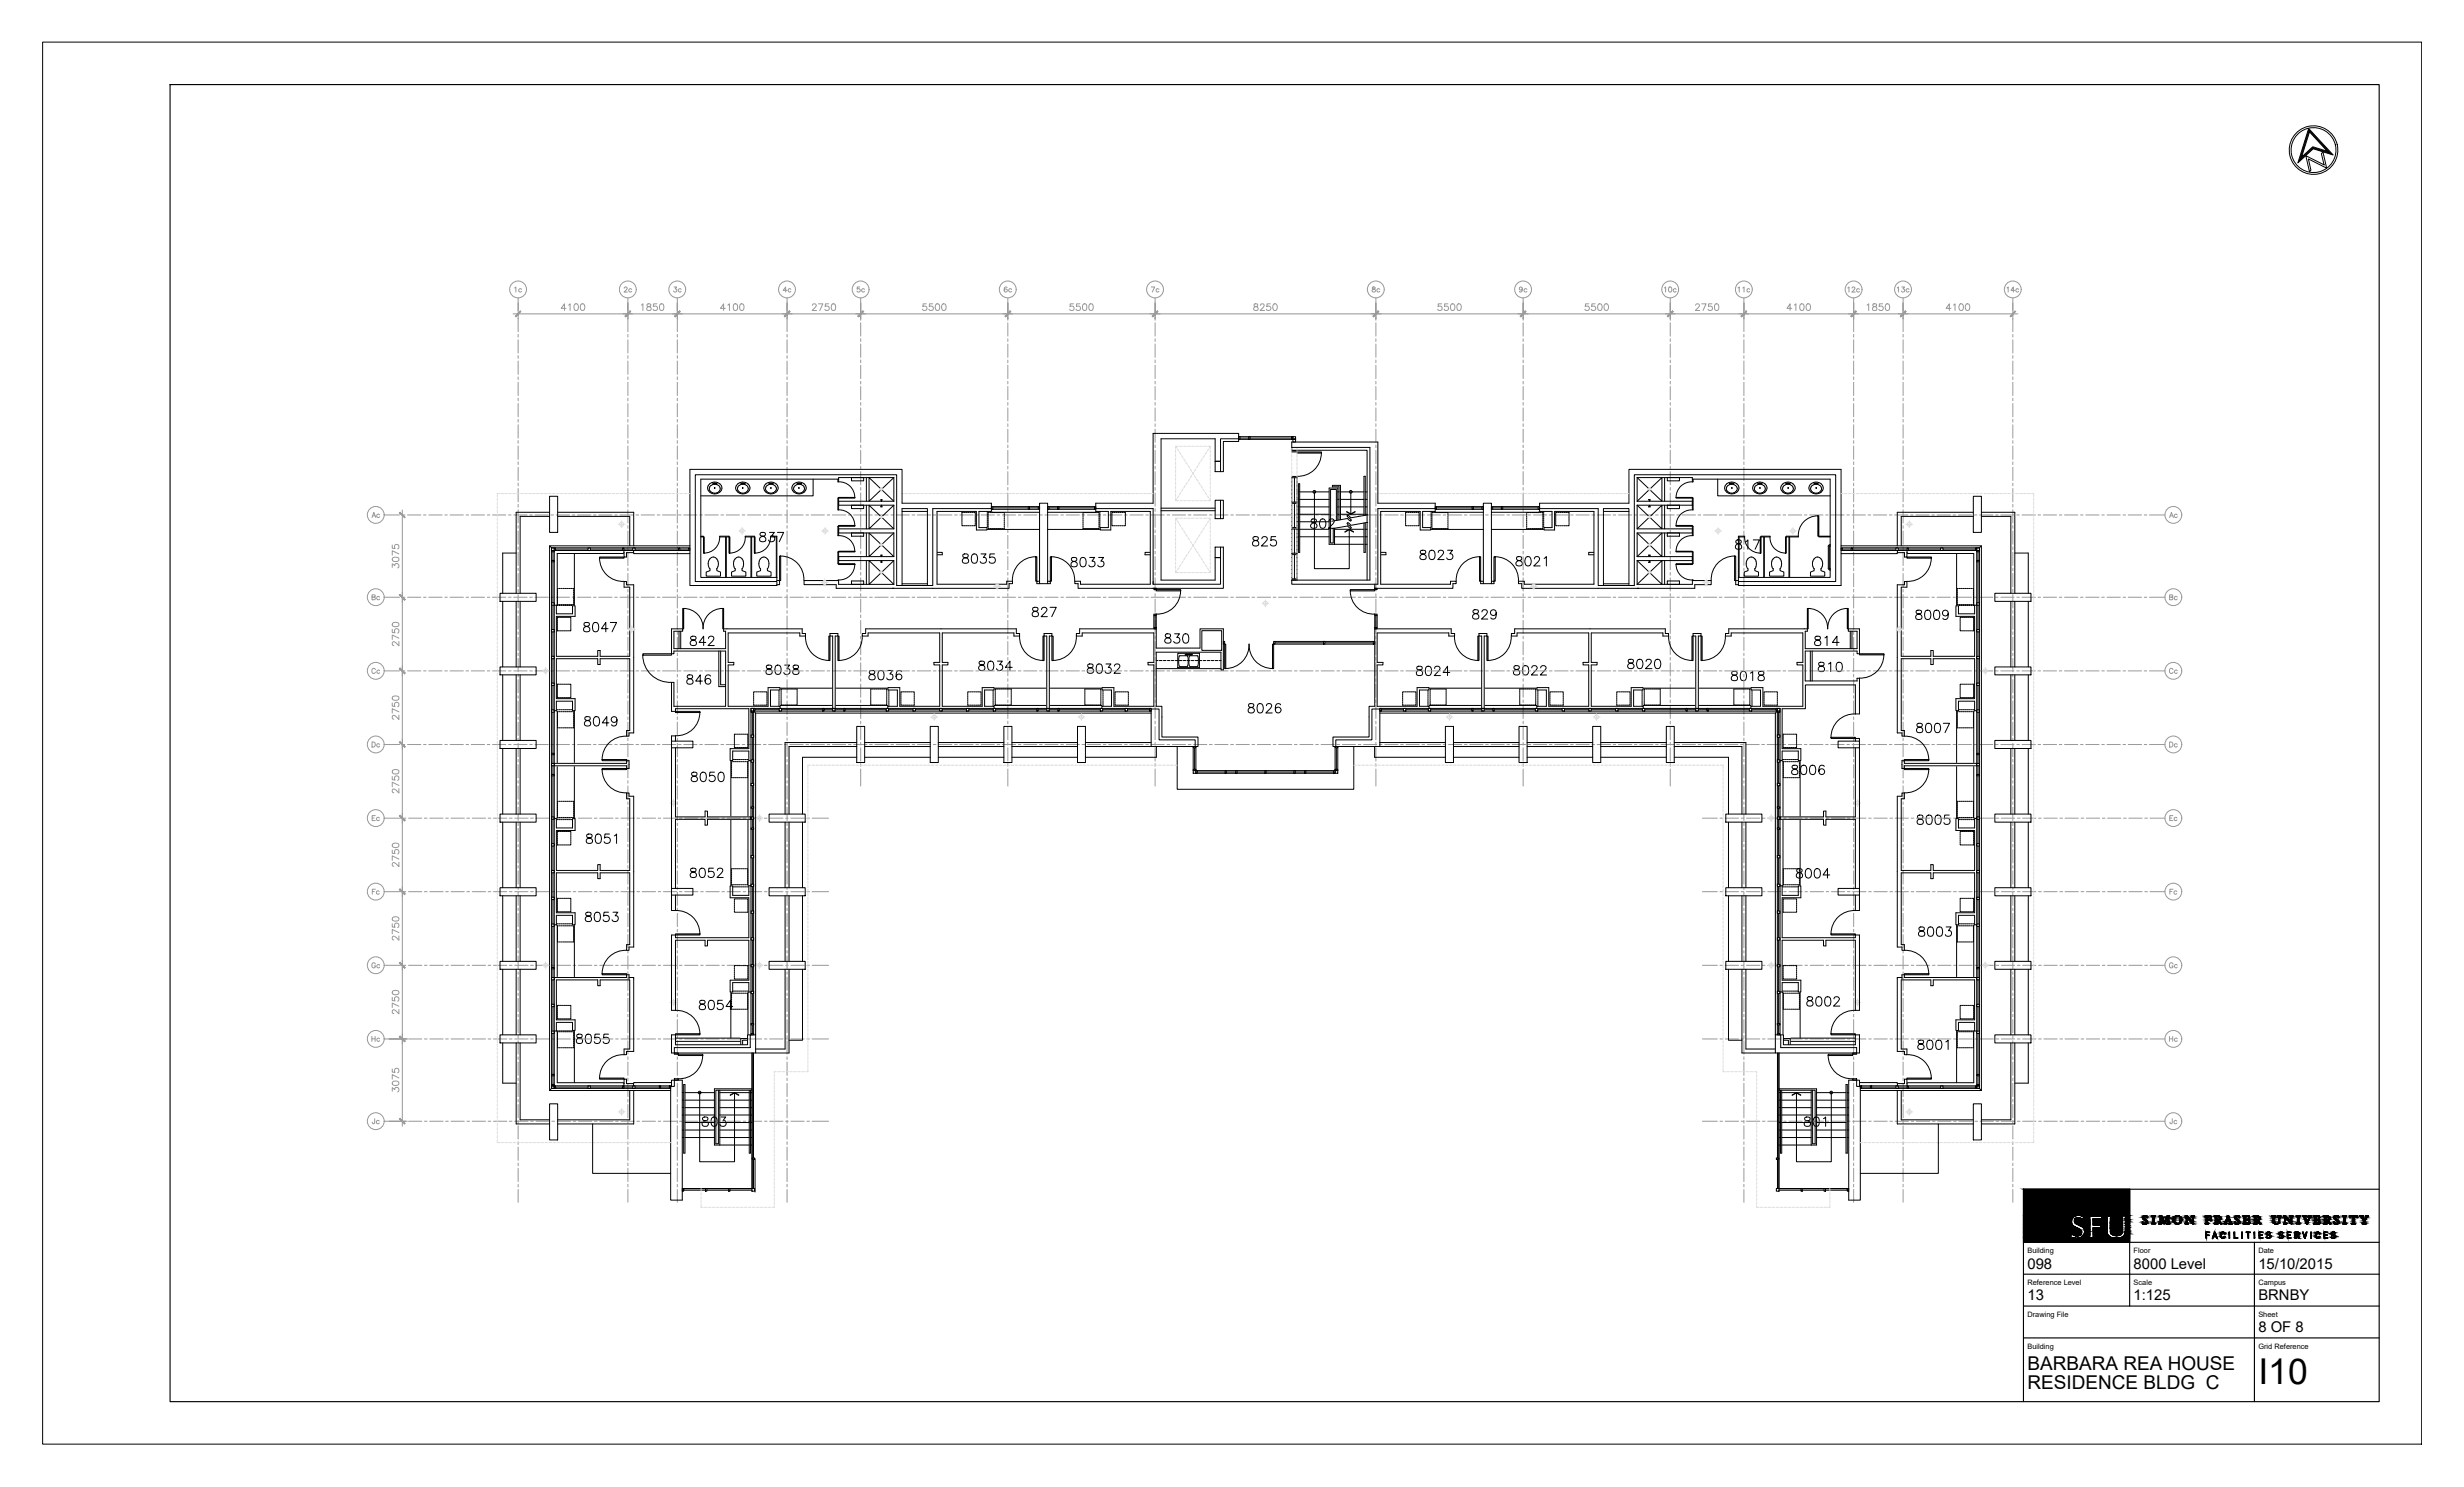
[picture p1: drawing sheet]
<svg xmlns="http://www.w3.org/2000/svg" width="737mm" height="444mm" viewBox="0 0 737 444" stroke-linecap="round" stroke-linejoin="round" font-family="sans-serif">
<defs><g id="words">
<text font-size="10.6" x="675.1" y="413.7">I10</text>
<g font-size="5.7">
<text x="606.1" y="409.5">BARBARA REA HOUSE</text>
<text x="606.1" y="415.1">RESIDENCE BLDG C</text>
</g>
<g font-size="4.4">
<text x="606.1" y="379.2">098</text>
<text x="637.8" y="379.2">8000 Level</text>
<text x="675.1" y="379.2">15/10/2015</text>
<text x="606.1" y="388.7">13</text>
<text x="637.8" y="388.7">1:125</text>
<text x="675.1" y="388.7">BRNBY</text>
<text x="675.1" y="398.1">8 OF 8</text>
</g>
<g font-size="2.2">
<text x="606.1" y="374.5">Building</text>
<text x="637.8" y="374.5">Floor</text>
<text x="675.1" y="374.5">Date</text>
<text x="606.1" y="384.1">Reference Level</text>
<text x="637.8" y="384.1">Scale</text>
<text x="675.1" y="384.1">Campus</text>
<text x="606.1" y="393.6">Drawing File</text>
<text x="675.1" y="393.6">Sheet</text>
<text x="606.1" y="403.1">Building</text>
<text x="675.1" y="403.1">Grid Reference</text>
</g>
</g></defs>
<!-- layer: FP098_8 Data|RM$TXT -->
<g fill="none" stroke="#000" stroke-width=".3">
<path d="M227.4 159.3l-.2 .5 .4 .4a1.01 1.01 0 0 1 1.1 .4 1.01 1.01 0 0 1 0 1.2l-.9 .1-.6-.2a1.05 1.05 0 0 1 .1-1.2 1.05 1.05 0 0 1 1.1-.3 .57 .57 0 0 0 .3-.9zM230 159.1h1.5l-.8 1.1a.93 .93 0 0 1 .8 1.3 .93 .93 0 0 1-1.5 .3l-.3-.4M232.4 159.1h1.9l-1.3 2.8M392.1 155.3a.57 .57 0 0 0 .2 .9 1.01 1.01 0 0 1 1.2 .4 1.01 1.01 0 0 1-.1 1.2l-.9 .1a.81 .81 0 0 1-.8-.8 .81 .81 0 0 1 .9-.8l.5-.1a.57 .57 0 0 0 .3-.9zM394.9 155.3a.88 .88 0 0 1 1.3 .4 1.3 1.3 0 0 1 .1 1.5 1.3 1.3 0 0 1-1.4 .6 2.07 2.07 0 0 1 0-2.5zM397.3 155.8l.1-.4 .4-.3 .9 .3a.93 .93 0 0 1-.2 1.2l-1.4 1.3h1.9M288 165.7a.56 .56 0 0 0 .2 .9 1.01 1.01 0 0 1 1.2 .5 1.01 1.01 0 0 1-.1 1.1l-.9 .2-.6-.3a1.05 1.05 0 0 1 .2-1.1 1.05 1.05 0 0 1 1.1-.4 .57 .57 0 0 0 .2-.9zM290.8 165.7a.89 .89 0 0 1 1.3 .4 2.38 2.38 0 0 1-.3 2.1 .95 .95 0 0 1-1.3-.3 2.29 2.29 0 0 1 .3-2.2zM293.3 165.6h1.5l-.8 1a.94 .94 0 0 1 .8 1.3 .94 .94 0 0 1-1.5 .3l-.3-.3M297.3 165.6h-1.3l-.2 1.2a.99 .99 0 0 1 1.5-.1 .99 .99 0 0 1-.2 1.5 .99 .99 0 0 1-1.4-.3M320.4 166.8a.61 .61 0 0 0 .3 .9 1.02 1.02 0 0 1 1.1 .3 1.02 1.02 0 0 1 .1 1.2l-.1 .1a1.15 1.15 0 0 1-1.6-.4 1.06 1.06 0 0 1 1.3-1.2 .6 .6 0 0 0 .3-.9zM323.2 166.8a.93 .93 0 0 1 1.4 .4 1.79 1.79 0 0 1-.7 2.2h-.3a1.46 1.46 0 0 1-.6-2.2z"/>
<path d="M325.8 166.6h1.4l-.8 1.1a.89 .89 0 0 1 1 1.1 .89 .89 0 0 1-1.3 .6l-.6-.5M328.4 166.6h1.5l-.8 1.1a.89 .89 0 0 1 1 1.1 .89 .89 0 0 1-1.3 .6l-.6-.5M374.7 160.5a.57 .57 0 0 0 .3 1 1 1 0 0 1 1.1 .4 1 1 0 0 1-.1 1.2l-.9 .1-.5-.2a1.04 1.04 0 0 1 .1-1.2 1.04 1.04 0 0 1 1.1-.3 .58 .58 0 0 0 .2-1zM377.2 161.1l.2-.4a.89 .89 0 0 1 1.4 .2l-.1 .6-1.6 1.7h1.9M381.4 160.4h-1.4l-.1 1.2a.99 .99 0 0 1 1.5 0 .99 .99 0 0 1-.2 1.4 .99 .99 0 0 1-1.4-.3M424.7 164.6a.57 .57 0 0 0 .3 .9 1.02 1.02 0 0 1 1.1 .4 1.02 1.02 0 0 1 0 1.2l-.9 .2-.6-.3a1.05 1.05 0 0 1 .1-1.1 1.05 1.05 0 0 1 1.1-.4 .56 .56 0 0 0 .3-.9zM427.5 164.6a.93 .93 0 0 1 1.4 .4 1.79 1.79 0 0 1-.7 2.3h-.3a1.46 1.46 0 0 1-.6-2.3zM429.9 165.2l.3-.6a.88 .88 0 0 1 1.3 .4l-.4 1-1.3 1.3h1.9M432.7 164.5h1.5l-.8 1a.94 .94 0 0 1 .9 1.3 .94 .94 0 0 1-1.6 .3l-.2-.3M453.5 166.5a.61 .61 0 0 0 .2 1 1.01 1.01 0 0 1 1.1 .3 1.01 1.01 0 0 1 .1 1.1l-1 .3a.79 .79 0 0 1-.8-.9 .79 .79 0 0 1 .9-.7l.5-.1a.61 .61 0 0 0 .3-1zM456.3 166.5a.88 .88 0 0 1 1.3 .4 1.3 1.3 0 0 1 .1 1.6 1.3 1.3 0 0 1-1.4 .6 2.07 2.07 0 0 1 0-2.6zM458.7 167.1l.5-.7h.5l.4 .3a.88 .88 0 0 1-.2 1.2l-1.4 1.3h1.9"/>
<path d="M461.6 166.9l.7-.5v2.8M519 161.5a.56 .56 0 0 0 .3 .9 1.01 1.01 0 0 1 1.2 .5 1.01 1.01 0 0 1-.1 1.2l-.9 .1-.6-.3a1.05 1.05 0 0 1 .1-1.1 1.05 1.05 0 0 1 1.1-.4 .56 .56 0 0 0 .3-.9zM521.8 161.9l.7-.5v2.8M524.1 161.4h1.9l-1.3 2.8M174.7 186.2a.57 .57 0 0 0 .3 .9 1.23 1.23 0 0 1 1.3 1.3 .93 .93 0 0 1-1.2 .5 .93 .93 0 0 1-.5-1.2l1.2-.6a.56 .56 0 0 0 .3-.9zM177.5 186.2a.93 .93 0 0 1 1.4 .4 1.79 1.79 0 0 1-.7 2.3h-.3a1.46 1.46 0 0 1-.7-2.3zM181.8 187.9h-2l1.3-1.8v2.8M182.5 186.1h1.8l-1.3 2.8M206.6 190.3a.53 .53 0 0 0-.1 .5 .53 .53 0 0 0 .4 .4 1.01 1.01 0 0 1 1.1 .5 1.01 1.01 0 0 1-.1 1.1l-.9 .2a.81 .81 0 0 1-.7-.9 .81 .81 0 0 1 .8-.7l.6-.2a.57 .57 0 0 0 .2-.9zM211 192h-2l1.4-1.8v2.8M211.8 190.9l.5-.7 1 .2a.87 .87 0 0 1-.3 1.2l-1.3 1.4h1.8M229.2 198.9a.57 .57 0 0 0 .3 1 1.05 1.05 0 0 1 1.1 .3 1.05 1.05 0 0 1 .1 1.2l-1.1 .2a.81 .81 0 0 1-.7-.9 .81 .81 0 0 1 .9-.7l.5-.1a.53 .53 0 0 0 .4-.4 .53 .53 0 0 0-.2-.6z"/>
<path d="M232 198.9a.93 .93 0 0 1 1.4 .5 1.41 1.41 0 0 1-.9 2.2 1.51 1.51 0 0 1-.7-2.2zM234.6 198.8h1.5l-.9 1.1a.94 .94 0 0 1 .9 1.3 .94 .94 0 0 1-1.5 .3l-.3-.4M237.2 198.9a.57 .57 0 0 0 .3 1 1.05 1.05 0 0 1 1.1 .3 1.05 1.05 0 0 1 .1 1.2l-1.1 .2a.81 .81 0 0 1-.7-.9 .81 .81 0 0 1 .9-.7l.5-.1a.53 .53 0 0 0 .4-.4 .53 .53 0 0 0-.2-.6zM292.9 197.8l-.2 .5 .4 .4a1 1 0 0 1 1.1 .4 1 1 0 0 1 0 1.2 1.14 1.14 0 0 1-1.6-.4 1.4 1.4 0 0 1 1.6-1.3l.1-.6a1.04 1.04 0 0 0-1.4-.2zM295.7 197.8a.9 .9 0 0 1 1.3 .3 2.49 2.49 0 0 1-.3 2.2 .93 .93 0 0 1-1.3-.4 2.23 2.23 0 0 1 .3-2.1zM298.2 197.6h1.4l-.8 1.1a.94 .94 0 0 1 .8 1.4 .94 .94 0 0 1-1.6 0l-.1-.2M302.6 199.5h-2l1.3-1.9v2.8M308.8 181.7a.61 .61 0 0 0 .3 .9 1.02 1.02 0 0 1 1.1 .3 1.02 1.02 0 0 1 .1 1.2l-.5 .2-1.1-.2a1.01 1.01 0 0 1 .1-1.1 1.01 1.01 0 0 1 1.1-.4 .6 .6 0 0 0 .3-.9zM311.4 182.2l.1-.4a.89 .89 0 0 1 1.2-.1l.1 .1a.85 .85 0 0 1-.3 1.2l-1.3 1.3h1.9M313.9 181.5h1.9l-1.4 2.8M325.3 198.6a.57 .57 0 0 0 .3 .9 1 1 0 0 1 1.1 .4 1 1 0 0 1-.1 1.2l-.9 .2-.5-.3a1.03 1.03 0 0 1 .1-1.1 1.03 1.03 0 0 1 1-.4 .57 .57 0 0 0 .3-.9zM328.1 198.6a.95 .95 0 0 1 1.3 .4 2.49 2.49 0 0 1-.2 2.1 .93 .93 0 0 1-1.4-.4 2.38 2.38 0 0 1 .3-2.1z"/>
<path d="M330.6 198.5h1.5l-.8 1a.94 .94 0 0 1 .9 1.3 .94 .94 0 0 1-1.6 .3l-.2-.4M333.2 199.1l.1-.4a.89 .89 0 0 1 1.5 .3l-.2 .5-1.6 1.8h1.9M348.5 189.6a.61 .61 0 0 0 .2 1 1.01 1.01 0 0 1 1.1 .3 1.01 1.01 0 0 1 .1 1.1l-1 .2a.79 .79 0 0 1-.8-.8 .79 .79 0 0 1 .9-.7l.5-.1a.61 .61 0 0 0 .3-1zM351.2 189.5h1.4l-.8 1.1a.92 .92 0 0 1 .8 1.3 .92 .92 0 0 1-1.6 .1l-.1-.3M353.9 189.6a.88 .88 0 0 1 1.4 .4 2.38 2.38 0 0 1-.3 2.1 .9 .9 0 0 1-1.3-.4 2.17 2.17 0 0 1 .2-2.1zM423.7 199.3a.57 .57 0 0 0 .2 .9 1.02 1.02 0 0 1 1.2 .4 1.02 1.02 0 0 1-.1 1.2 1.11 1.11 0 0 1-1.6-.4 1.1 1.1 0 0 1 1.3-1.2 .56 .56 0 0 0 .3-.9zM426.5 199.3a.95 .95 0 0 1 1.3 .4 1.83 1.83 0 0 1-.7 2.2h-.2a1.54 1.54 0 0 1-.7-2.2zM428.9 199.8l.1-.4 .4-.2 .8 .1a.57 .57 0 0 1 .1 .9l-1.5 1.7h1.8M440.5 182.4a.56 .56 0 0 0 .3 .9 1.01 1.01 0 0 1 1.1 .4 1.01 1.01 0 0 1-.1 1.2l-.9 .2-.5-.3a1.05 1.05 0 0 1 .1-1.1 1.05 1.05 0 0 1 1.1-.4 .57 .57 0 0 0 .2-.9zM443 182.9l.1-.4a.87 .87 0 0 1 1.5 .3l-.4 .9-1.3 1.4h1.9M447.3 183.2a.87 .87 0 0 1-1.2 .7 .87 .87 0 0 1-.3-1.4 .87 .87 0 0 1 1.4 .1 2.65 2.65 0 0 1-.3 2.3 .88 .88 0 0 1-1.2-.2M452.7 199.1a.57 .57 0 0 0 .3 .9 1.05 1.05 0 0 1 1.1 .4 1.05 1.05 0 0 1 .1 1.1l-1.1 .3a.81 .81 0 0 1-.7-.9 .81 .81 0 0 1 .9-.7l.5-.2a.53 .53 0 0 0 .4-.3 .53 .53 0 0 0-.2-.6z"/>
<path d="M455.5 199.1a.95 .95 0 0 1 1.4 .4 1.83 1.83 0 0 1-.7 2.3h-.3a1.54 1.54 0 0 1-.6-2.3zM457.9 199.7l.1-.5 .4-.2 .8 .1a.57 .57 0 0 1 .2 .9l-1.6 1.8h1.9M460.6 199.7l.1-.5 .4-.2 .8 .1a.57 .57 0 0 1 .1 .9l-1.5 1.8h1.8M486.9 197.2a.58 .58 0 0 0 .2 .9 1 1 0 0 1 1.2 .4 1 1 0 0 1-.1 1.2 1.14 1.14 0 0 1-1.6-.4 1.4 1.4 0 0 1 1.6-1.3l.1-.5a1.04 1.04 0 0 0-1.4-.3zM489.7 197.2a.9 .9 0 0 1 1.3 .4 1.43 1.43 0 0 1-.9 2.3 1.77 1.77 0 0 1-.4-2.7zM492.1 197.7l.5-.6 .9 .2a.87 .87 0 0 1-.2 1.2l-1.4 1.4h1.9M495 197.2a.9 .9 0 0 1 1.3 .4 1.43 1.43 0 0 1-.9 2.3 1.77 1.77 0 0 1-.4-2.7zM542.7 190.3a.56 .56 0 0 0 .3 .9 1.01 1.01 0 0 1 1.1 .5 1.01 1.01 0 0 1 0 1.1l-1 .2-.5-.3a1.05 1.05 0 0 1 .1-1.1 1.05 1.05 0 0 1 1.1-.4 .57 .57 0 0 0 .3-.9zM543.8 198.1a.58 .58 0 0 0 .3 .9 1.01 1.01 0 0 1 1.1 .4 1.01 1.01 0 0 1 0 1.2 1.14 1.14 0 0 1-1.6-.4 1.06 1.06 0 0 1 1.3-1.2 .57 .57 0 0 0 .3-.9zM545.5 190.7l.7-.5v2.8M546.6 198.5l.7-.5v2.8M549.3 198.1a.95 .95 0 0 1 1.3 .4 1.85 1.85 0 0 1-.6 2.3h-.3a1.54 1.54 0 0 1-.7-2.3z"/>
<path d="M549.8 192h-2l1.3-1.8v2.8M572.9 182.5a.57 .57 0 0 0 .3 .9 1.02 1.02 0 0 1 1.1 .4 1.02 1.02 0 0 1 0 1.3l-.9 .1-.6-.3a1.05 1.05 0 0 1 .1-1.1 1.05 1.05 0 0 1 1.1-.4 .56 .56 0 0 0 .3-.9zM575.7 182.5a.93 .93 0 0 1 1.4 .4 2.38 2.38 0 0 1-.3 2.2 .95 .95 0 0 1-1.3-.4 2.45 2.45 0 0 1 .2-2.2zM578.4 182.5a.93 .93 0 0 1 1.4 .4 2.38 2.38 0 0 1-.3 2.2 .95 .95 0 0 1-1.4-.4 2.45 2.45 0 0 1 .3-2.2zM582.4 183.3a.87 .87 0 0 1-1.2 .7 .87 .87 0 0 1-.3-1.3 .87 .87 0 0 1 1.4 .1 1.95 1.95 0 0 1-.7 2.4l-.7-.1-.1-.3M175 214.3a.56 .56 0 0 0 .3 1 1.01 1.01 0 0 1 1.1 .4 1.01 1.01 0 0 1-.1 1.2l-.9 .1-.6-.2a1.05 1.05 0 0 1 .2-1.2 1.05 1.05 0 0 1 1.1-.3 .57 .57 0 0 0 .2-1zM177.8 214.3a.89 .89 0 0 1 1.3 .5 1.41 1.41 0 0 1-.9 2.2 1.76 1.76 0 0 1-.4-2.7zM182 216.1h-2l1.4-1.9v2.8M184.4 215.2a.87 .87 0 0 1-1.2 .7 .87 .87 0 0 1-.3-1.4 .87 .87 0 0 1 1.4 .1 2.65 2.65 0 0 1-.2 2.3 .88 .88 0 0 1-1.3-.3M205.6 201.9a.56 .56 0 0 0 .3 .9 1.01 1.01 0 0 1 1.1 .4 1.01 1.01 0 0 1-.1 1.2l-.9 .1-.6-.2a1.05 1.05 0 0 1 .2-1.2 1.05 1.05 0 0 1 1.1-.3 .57 .57 0 0 0 .2-.9zM210 203.6h-2l1.3-1.9v2.8M212.4 202.1a.83 .83 0 0 0-.8-.4 .83 .83 0 0 0-.7 .5 1.65 1.65 0 0 0 .7 2.3 .87 .87 0 0 0 .9-.8 .87 .87 0 0 0-.8-.9 .87 .87 0 0 0-.9 .8"/>
<path d="M260 200.5a.56 .56 0 0 0 .3 1 1.01 1.01 0 0 1 1.1 .4 1.01 1.01 0 0 1 0 1.2l-1 .1-.5-.2a1.05 1.05 0 0 1 .1-1.2 1.05 1.05 0 0 1 1.1-.3 .56 .56 0 0 0 .3-1zM262.8 200.5a.93 .93 0 0 1 1.4 .5 1.41 1.41 0 0 1-1 2.2 1.51 1.51 0 0 1-.6-2.2zM265.3 200.4h1.5l-.8 1.1a.94 .94 0 0 1 .9 1.3 .94 .94 0 0 1-1.6 .3l-.2-.4M269.5 200.8a.84 .84 0 0 0-1.2-.3 1.65 1.65 0 0 0 .4 2.7 .87 .87 0 0 0 .9-.8 .87 .87 0 0 0-.8-.9 .87 .87 0 0 0-.9 .8M373.4 210.5a.58 .58 0 0 0 .2 .9 1 1 0 0 1 1.2 .4 1 1 0 0 1-.1 1.2 1.08 1.08 0 0 1-1.6-.4 1.34 1.34 0 0 1 1.6-1.3l.1-.6a1.04 1.04 0 0 0-1.4-.2zM376.2 210.5a.9 .9 0 0 1 1.3 .3 1.43 1.43 0 0 1-.9 2.3 1.57 1.57 0 0 1-.7-2.3zM378.6 211l.5-.7 .9 .3a.88 .88 0 0 1-.2 1.2l-1.4 1.3h1.9M382.8 210.7a.79 .79 0 0 0-.7-.4 .79 .79 0 0 0-.7 .5 1.65 1.65 0 0 0 .7 2.3 .86 .86 0 0 0 .9-.8 .86 .86 0 0 0-.8-.9 .86 .86 0 0 0-.9 .8M433.4 201h-2l1.3-1.8v2.7M517.8 200.8a.56 .56 0 0 0 .3 .9 1.01 1.01 0 0 1 1.1 .5 1.01 1.01 0 0 1 0 1.1l-1 .2-.5-.3a1.05 1.05 0 0 1 .1-1.1 1.05 1.05 0 0 1 1.1-.4 .56 .56 0 0 0 .3-.9zM520.6 200.8a.93 .93 0 0 1 1.4 .4 2.38 2.38 0 0 1-.3 2.1 .95 .95 0 0 1-1.3-.3 2.45 2.45 0 0 1 .2-2.2zM523.3 201.2l.7-.5v2.8"/>
<path d="M525.8 200.8a.57 .57 0 0 0 .3 .9 1.02 1.02 0 0 1 1.1 .4 1.02 1.02 0 0 1 0 1.2l-1 .2-.5-.3a1.05 1.05 0 0 1 .1-1.1 1.05 1.05 0 0 1 1.1-.4 .56 .56 0 0 0 .3-.9zM573.2 216.3a.58 .58 0 0 0 .2 1 1.04 1.04 0 0 1 1.2 .3 1.04 1.04 0 0 1 .1 1.2l-1.1 .2a.81 .81 0 0 1-.7-.9 .81 .81 0 0 1 .8-.7l.8-.3 .2-.5a1.11 1.11 0 0 0-1.5-.3zM576 216.3a.95 .95 0 0 1 1.3 .4 1.85 1.85 0 0 1-.6 2.3h-.3a1.57 1.57 0 0 1-.7-2.3zM578.7 216.3a.9 .9 0 0 1 1.3 .4 1.43 1.43 0 0 1-1 2.3 1.57 1.57 0 0 1-.6-2.3zM580.9 216.2h1.9l-1.4 2.8M206.9 231l-.1 .5 .4 .4a.99 .99 0 0 1 1.1 .4 .99 .99 0 0 1-.1 1.2 1.09 1.09 0 0 1-1.6-.4 1.07 1.07 0 0 1 1.4-1.2 .58 .58 0 0 0 .2-.9l-.4-.2zM209.7 231a.84 .84 0 0 1 1.3 .4 1.85 1.85 0 0 1-.6 2.3h-.3a1.77 1.77 0 0 1-.4-2.7zM213.6 230.8h-1.4l-.1 1.2a.99 .99 0 0 1 1.5 0 .99 .99 0 0 1-.2 1.5 .99 .99 0 0 1-1.4-.4M215.1 231a.84 .84 0 0 1 1.3 .4 1.85 1.85 0 0 1-.7 2.3h-.3a1.77 1.77 0 0 1-.3-2.7zM535.9 228.9a.53 .53 0 0 0-.2 .5 .53 .53 0 0 0 .5 .4 1.01 1.01 0 0 1 1.1 .4 1.01 1.01 0 0 1-.1 1.2l-.9 .1-.6-.2a1.05 1.05 0 0 1 .2-1.2 1.05 1.05 0 0 1 1.1-.3 .57 .57 0 0 0 .2-.9zM538.7 228.9a.89 .89 0 0 1 1.3 .4 2.38 2.38 0 0 1-.2 2.1 .95 .95 0 0 1-1.4-.4 2.29 2.29 0 0 1 .3-2.1zM541.4 228.9a.89 .89 0 0 1 1.3 .4 2.38 2.38 0 0 1-.3 2.1 .95 .95 0 0 1-1.3-.4 2.29 2.29 0 0 1 .3-2.1z"/>
<path d="M545.3 229.1a.82 .82 0 0 0-1.1-.2 1.59 1.59 0 0 0 .5 2.6 .87 .87 0 0 0 .8-.9 .87 .87 0 0 0-.9-.8 .87 .87 0 0 0-.9 .8M175.5 249.4a.57 .57 0 0 0 .3 1 1.23 1.23 0 0 1 1.3 1.2 .93 .93 0 0 1-1.2 .5 .93 .93 0 0 1-.5-1.2l1.2-.5a.56 .56 0 0 0 .3-1zM178.3 249.4a.93 .93 0 0 1 1.4 .5 1.79 1.79 0 0 1-.7 2.2h-.3a1.46 1.46 0 0 1-.6-2.2zM182.2 249.3h-1.4l-.1 1.2a.99 .99 0 0 1 1.5 0 .99 .99 0 0 1-.2 1.5 .99 .99 0 0 1-1.4-.4M183.6 249.9l.7-.6v2.8M206.6 259.6a.56 .56 0 0 0 .3 1 1.01 1.01 0 0 1 1.1 .4 1.01 1.01 0 0 1-.1 1.2l-.9 .1-.5-.2a1.05 1.05 0 0 1 .1-1.2 1.05 1.05 0 0 1 1.1-.3 .57 .57 0 0 0 .2-1zM209.4 259.6a.92 .92 0 0 1 1.3 .4 2.45 2.45 0 0 1-.2 2.2 .93 .93 0 0 1-1.4-.4 2.23 2.23 0 0 1 .3-2.2zM213.3 259.5h-1.4l-.1 1.2a.99 .99 0 0 1 1.5 0 .99 .99 0 0 1-.2 1.5 .99 .99 0 0 1-1.4-.4M537.3 259.8a.58 .58 0 0 0 .2 .9 1.02 1.02 0 0 1 1.1 .4 1.02 1.02 0 0 1 .1 1.1 .99 .99 0 0 1-1.1 .3 .99 .99 0 0 1-.6-1 1.51 1.51 0 0 1 1.6-.9l.1-.5a1.01 1.01 0 0 0-1.4-.3zM540 259.8a.88 .88 0 0 1 1.4 .4 1.85 1.85 0 0 1-.7 2.3h-.2a1.82 1.82 0 0 1-.5-2.7zM542.7 259.8a.88 .88 0 0 1 1.4 .4 1.85 1.85 0 0 1-.7 2.3h-.3a1.82 1.82 0 0 1-.4-2.7zM573.4 243.8a.57 .57 0 0 0 .3 .9 1 1 0 0 1 1.1 .4 1 1 0 0 1-.1 1.2 1.14 1.14 0 0 1-1.6-.4 1.06 1.06 0 0 1 1.3-1.2 .57 .57 0 0 0 .3-.9z"/>
<path d="M576.2 243.8a.95 .95 0 0 1 1.3 .4 2.49 2.49 0 0 1-.2 2.1 .93 .93 0 0 1-1.4-.4 2.38 2.38 0 0 1 .3-2.1zM578.8 243.8a.95 .95 0 0 1 1.4 .4 2.49 2.49 0 0 1-.3 2.1 .93 .93 0 0 1-1.3-.4 2.38 2.38 0 0 1 .2-2.1zM582.7 243.6h-1.3l-.2 1.2a.99 .99 0 0 1 1.5 0 .99 .99 0 0 1-.1 1.5 .99 .99 0 0 1-1.5-.4M175.3 272.8l-.2 .5 .4 .4a1 1 0 0 1 1.1 .5 1 1 0 0 1 0 1.2 1.14 1.14 0 0 1-1.6-.5 1.4 1.4 0 0 1 1.6-1.3l.1-.5a1.04 1.04 0 0 0-1.4-.3zM178.1 272.8a.92 .92 0 0 1 1.3 .4 2.49 2.49 0 0 1-.3 2.2 .93 .93 0 0 1-1.3-.5 2.23 2.23 0 0 1 .3-2.1zM181.9 272.7h-1.3l-.2 1.2a.99 .99 0 0 1 1.5-.1 .99 .99 0 0 1-.2 1.5 .99 .99 0 0 1-1.4-.4M183.3 272.7h1.4l-.8 1a.94 .94 0 0 1 .8 1.4 .94 .94 0 0 1-1.6 .1l-.1-.3M214.5 260.2v-.2a.87 .87 0 0 1 .8-.5 .87 .87 0 0 1 .8 .5l-.4 1-1.4 1.3h1.9M547 261.5h-2l1.3-1.9v2.9M573.8 277.2a.61 .61 0 0 0 .2 1 1.02 1.02 0 0 1 1.1 .3 1.02 1.02 0 0 1 .2 1.1l-.6 .3-1-.3a1.01 1.01 0 0 1 .1-1.1 1.01 1.01 0 0 1 1-.3 .6 .6 0 0 0 .3-1zM576.6 277.2a.93 .93 0 0 1 1.3 .4 2.38 2.38 0 0 1-.2 2.2 .95 .95 0 0 1-1.4-.4 2.49 2.49 0 0 1 .3-2.2zM579.2 277.2a.93 .93 0 0 1 1.4 .4 2.38 2.38 0 0 1-.3 2.2 .95 .95 0 0 1-1.3-.4 2.49 2.49 0 0 1 .2-2.2z"/>
<path d="M581.8 277.1h1.5l-.8 1.1a.88 .88 0 0 1 .9 1 .88 .88 0 0 1-1.2 .7l-.4-.1-.3-.4M209.3 299.1a.57 .57 0 0 0 .3 1 1.05 1.05 0 0 1 1 .3 1.05 1.05 0 0 1 .2 1.2l-1.1 .2a.81 .81 0 0 1-.7-.9 .81 .81 0 0 1 .8-.7l.6-.1a.53 .53 0 0 0 .4-.4 .53 .53 0 0 0-.2-.6zM212.1 299.1a.95 .95 0 0 1 1.3 .4 1.83 1.83 0 0 1-.6 2.3h-.3a1.57 1.57 0 0 1-.7-2.3zM215.9 299h-1.3l-.1 1.2a.99 .99 0 0 1 1.5 0 .99 .99 0 0 1-.2 1.4 .99 .99 0 0 1-1.4-.3M540.4 298.1a.58 .58 0 0 0 .2 .9 1.02 1.02 0 0 1 1.1 .3 1.02 1.02 0 0 1 .2 1.2 .98 .98 0 0 1-1.1 .3 .98 .98 0 0 1-.7-1 1.5 1.5 0 0 1 1.6-.9l.2-.6a1.11 1.11 0 0 0-1.5-.2zM543.2 298.1a.95 .95 0 0 1 1.3 .4 1.85 1.85 0 0 1-.6 2.3h-.3a1.54 1.54 0 0 1-.7-2.3zM545.8 298.1a.95 .95 0 0 1 1.4 .4 1.85 1.85 0 0 1-.7 2.3h-.2a1.54 1.54 0 0 1-.7-2.3zM548.3 298.6l.5-.6h.5l.6 .5-.5 .9-1.3 1.4h1.9M172.6 309.3a.57 .57 0 0 0 .2 .9 1 1 0 0 1 1.2 .4 1 1 0 0 1-.1 1.2 1.14 1.14 0 0 1-1.6-.4 1.06 1.06 0 0 1 1.3-1.2 .57 .57 0 0 0 .3-.9zM175.3 309.3a.95 .95 0 0 1 1.4 .3 2.49 2.49 0 0 1-.3 2.2 .93 .93 0 0 1-1.3-.4 2.38 2.38 0 0 1 .2-2.1zM179.2 309.1h-1.3l-.1 1.2a.99 .99 0 0 1 1.5 0 .99 .99 0 0 1-.2 1.5 .99 .99 0 0 1-1.5-.4M181.9 309.1h-1.3l-.2 1.2a.99 .99 0 0 1 1.5 0 .99 .99 0 0 1-.2 1.5 .99 .99 0 0 1-1.4-.4"/>
<path d="M219 300.9h-2l1.4-1.9v2.8M573.6 311a.57 .57 0 0 0 .2 1 1.02 1.02 0 0 1 1.2 .4 1.02 1.02 0 0 1-.1 1.2l-.9 .1-.6-.2a1.05 1.05 0 0 1 .2-1.2 1.05 1.05 0 0 1 1-.3 .56 .56 0 0 0 .3-1zM576.4 311a.93 .93 0 0 1 1.3 .5 2.38 2.38 0 0 1-.2 2.1 .95 .95 0 0 1-1.4-.4 2.45 2.45 0 0 1 .3-2.2zM579 311a.93 .93 0 0 1 1.4 .5 2.38 2.38 0 0 1-.3 2.1 .95 .95 0 0 1-1.3-.4 2.45 2.45 0 0 1 .2-2.2zM581.7 311.5l.7-.6v2.8M210.2 334l-.2 .5 .4 .5a1 1 0 0 1 1.2 .4 1 1 0 0 1-.1 1.2 1.14 1.14 0 0 1-1.6-.5 1.4 1.4 0 0 1 1.6-1.3l.1-.5a1.04 1.04 0 0 0-1.4-.3zM213 334a.9 .9 0 0 1 1.3 .4 2.49 2.49 0 0 1-.3 2.2 .93 .93 0 0 1-1.3-.5 2.23 2.23 0 0 1 .3-2.1zM215.5 333.9h1.5l-.8 1.1a.94 .94 0 0 1 .8 1.4 .94 .94 0 0 1-1.7 0l-.1-.3M539.6 334a.57 .57 0 0 0 .3 1 1 1 0 0 1 1.1 .4 1 1 0 0 1 0 1.2 1.14 1.14 0 0 1-1.6-.5 1.4 1.4 0 0 1 1.6-1.3l.1-.5a1.11 1.11 0 0 0-1.5-.3zM542.5 334a.92 .92 0 0 1 1.3 .4 2.49 2.49 0 0 1-.3 2.2 .93 .93 0 0 1-1.3-.5 2.23 2.23 0 0 1 .3-2.1zM545.1 334.4l.7-.5v2.8"/>
</g>
<!-- layer: FP098_8|SGR -->
<g fill="none" stroke="#989898" stroke-width=".3">
<path d="M154.9 89v3.8M154.9 93.6v.8M154.9 95.2v4M154.9 100v.8M187.7 89v3.8M187.7 93.6v.8M187.7 95.2v4M187.7 100v.8M202.5 89v3.8M202.5 93.6v.8M202.5 95.2v4M202.5 100v.8"/>
<path d="M235.3 89v3.8M235.3 93.6v.8M235.3 95.2v4M235.3 100v.8M257.3 89v5.1M257.3 94.9v.8M257.3 96.5v4M301.3 89v5.1M301.3 94.9v.8M301.3 96.5v4M345.3 89v5.1M345.3 94.9v.8"/>
<path d="M345.3 96.5v4M411.3 89v5.1M411.3 94.9v.8M411.3 96.5v4M455.3 89v5.1M455.3 94.9v.8M455.3 96.5v4M499.3 89v5.1M499.3 94.9v.8M499.3 96.5v4M521.3 89v3.8M521.3 93.6v.8"/>
<path d="M521.3 95.2v4M521.3 100v.8M554.1 89v3.8M554.1 93.6v.8M554.1 95.2v4M554.1 100v.8M568.9 89v3.8M568.9 93.6v.8M568.9 95.2v4M568.9 100v.8M601.7 89v3.8M601.7 93.6v.8"/>
<path d="M601.7 95.2v4M601.7 100v.8M154.9 101.6v4M154.9 106.3v.8M154.9 107.9v4M154.9 112.7v.8M154.9 114.3v4M154.9 119v.8M187.7 101.6v4M187.7 106.3v.8M187.7 107.9v4M187.7 112.7v.8"/>
<path d="M187.7 114.3v4M187.7 119v.8M202.5 101.6v4M202.5 106.3v.8M202.5 107.9v4M202.5 112.7v.8M202.5 114.3v4M202.5 119v.8M235.3 101.6v4M235.3 106.3v.8M235.3 107.9v4M235.3 112.7v.8"/>
<path d="M235.3 114.3v4M235.3 119v.8M257.3 101.3v.8M257.3 102.8v4M257.3 107.6v.8M257.3 109.2v4M257.3 114v.8M257.3 115.5v4M301.3 101.3v.8M301.3 102.8v4M301.3 107.6v.8M301.3 109.2v4"/>
<path d="M301.3 114v.8M301.3 115.5v4M345.3 101.3v.8M345.3 102.8v4M345.3 107.6v.8M345.3 109.2v4M345.3 114v.8M345.3 115.5v4M411.3 101.3v.8M411.3 102.8v4M411.3 107.6v.8M411.3 109.2v4"/>
<path d="M411.3 114v.8M411.3 115.5v4M455.3 101.3v.8M455.3 102.8v4M455.3 107.6v.8M455.3 109.2v4M455.3 114v.8M455.3 115.5v4M499.3 101.3v.8M499.3 102.8v4M499.3 107.6v.8M499.3 109.2v4"/>
<path d="M499.3 114v.8M499.3 115.5v4M521.3 101.6v4M521.3 106.3v.8M521.3 107.9v4M521.3 112.7v.8M521.3 114.3v4M521.3 119v.8M554.1 101.6v4M554.1 106.3v.8M554.1 107.9v4M554.1 112.7v.8"/>
<path d="M554.1 114.3v4M554.1 119v.8M568.9 101.6v4M568.9 106.3v.8M568.9 107.9v4M568.9 112.7v.8M568.9 114.3v4M568.9 119v.8M601.7 101.6v4M601.7 106.3v.8M601.7 107.9v4M601.7 112.7v.8"/>
<path d="M601.7 114.3v4M601.7 119v.8M154.9 120.6v4M154.9 125.4v.8M154.9 127v4M154.9 131.7v.8M154.9 133.3v4M154.9 138.1v.8M154.9 139.7v4M187.7 120.6v4M187.7 125.4v.8M187.7 127v4"/>
<path d="M187.7 131.7v.8M187.7 133.3v4M187.7 138.1v.8M187.7 139.7v4M202.5 120.6v4M202.5 125.4v.8M202.5 127v4M202.5 131.7v.8M202.5 133.3v4M202.5 138.1v.8M202.5 139.7v4M235.3 120.6v4"/>
<path d="M235.3 125.4v.8M235.3 127v4M235.3 131.7v.8M235.3 133.3v4M235.3 138.1v.8M235.3 139.7v4M257.3 120.3v.8M257.3 121.9v4M257.3 126.7v.8M257.3 128.3v3.9M257.3 133v.8M257.3 134.6v4"/>
<path d="M257.3 139.4v.8M301.3 120.3v.8M301.3 121.9v4M301.3 126.7v.8M301.3 128.3v3.9M301.3 133v.8M301.3 134.6v4M301.3 139.4v.8M345.3 120.3v.8M345.3 121.9v4M345.3 126.7v.8M345.3 128.3v3.9"/>
<path d="M345.3 133v.8M345.3 134.6v4M345.3 139.4v.8M411.3 120.3v.8M411.3 121.9v4M411.3 126.7v.8M411.3 128.3v3.9M411.3 133v.8M411.3 134.6v4M411.3 139.4v.8M455.3 120.3v.8M455.3 121.9v4"/>
<path d="M455.3 126.7v.8M455.3 128.3v3.9M455.3 133v.8M455.3 134.6v4M455.3 139.4v.8M499.3 120.3v.8M499.3 121.9v4M499.3 126.7v.8M499.3 128.3v3.9M499.3 133v.8M499.3 134.6v4M499.3 139.4v.8"/>
<path d="M521.3 120.6v4M521.3 125.4v.8M521.3 127v4M521.3 131.7v.8M521.3 133.3v4M521.3 138.1v.8M521.3 139.7v4M554.1 120.6v4M554.1 125.4v.8M554.1 127v4M554.1 131.7v.8M554.1 133.3v4"/>
<path d="M554.1 138.1v.8M554.1 139.7v4M568.9 120.6v4M568.9 125.4v.8M568.9 127v4M568.9 131.7v.8M568.9 133.3v4M568.9 138.1v.8M568.9 139.7v4M601.7 120.6v4M601.7 125.4v.8M601.7 127v4"/>
<path d="M601.7 131.7v.8M601.7 133.3v4M601.7 138.1v.8M601.7 139.7v4M114.9 153.9h4.6M120.3 153.9h.7M121.8 153.9h4M126.6 153.9h.8M128.2 153.9h4M133 153.9h.7M134.5 153.9h4M139.3 153.9h.8"/>
<path d="M140.9 153.9h4M145.7 153.9h.7M147.2 153.9h4M152 153.9h.8M153.6 153.9h4M154.9 144.4v.8M154.9 146v4M154.9 150.8v.8M154.9 152.4v4M154.9 157.1v.8M154.9 158.7v4M158.4 153.9h.7"/>
<path d="M159.9 153.9h4M164.7 153.9h.8M166.3 153.9h4M171.1 153.9h.7M172.6 153.9h4M177.4 153.9h.8M179 153.9h4M183.8 153.9h.7M185.3 153.9h4M187.7 144.4v.8M187.7 146v4M187.7 150.8v.8"/>
<path d="M187.7 152.4v4M187.7 157.1v.8M187.7 158.7v4M190.1 153.9h.8M191.7 153.9h4M196.5 153.9h.8M198 153.9h4M202.5 144.4v.8M202.5 146v4M202.5 150.8v.8M202.5 152.4v4M202.5 157.1v.8"/>
<path d="M202.5 158.7v4M202.8 153.9h.8M204.4 153.9h4M209.2 153.9h.8M210.7 153.9h4M215.5 153.9h.8M217.1 153.9h4M221.9 153.9h.8M223.4 153.9h4M228.2 153.9h.8M229.8 153.9h4M234.6 153.9h.8"/>
<path d="M235.3 144.4v.8M235.3 146v4M235.3 150.8v.8M235.3 152.4v4M235.3 157.1v.8M235.3 158.7v4M236.1 153.9h4M240.9 153.9h.8M242.5 153.9h4M247.3 153.9h.8M248.8 153.9h4M253.6 153.9h.8"/>
<path d="M255.2 153.9h4M257.3 141v3.9M257.3 145.7v.8M257.3 147.3v4M257.3 152.1v.8M257.3 153.7v3.9M257.3 158.4v.8M260 153.9h.8M261.5 153.9h4M266.3 153.9h.8M267.9 153.9h4M272.7 153.9h.8"/>
<path d="M274.2 153.9h4M279 153.9h.8M280.6 153.9h4M285.4 153.9h.8M286.9 153.9h4M291.7 153.9h.8M293.3 153.9h4M298.1 153.9h.8M299.6 153.9h4M301.3 141v3.9M301.3 145.7v.8M301.3 147.3v4"/>
<path d="M301.3 152.1v.8M301.3 153.7v3.9M301.3 158.4v.8M304.4 153.9h.8M306 153.9h4M310.8 153.9h.8M312.4 153.9h3.9M317.1 153.9h.8M318.7 153.9h4M323.5 153.9h.8M325.1 153.9h3.9M329.8 153.9h.8"/>
<path d="M331.4 153.9h4M336.2 153.9h.8M337.8 153.9h3.9M342.5 153.9h.8M344.1 153.9h4M345.3 141v3.9M345.3 145.7v.8M345.3 147.3v4M345.3 152.1v.8M345.3 153.7v3.9M345.3 158.4v.8M348.9 153.9h.8"/>
<path d="M350.5 153.9h3.9M355.2 153.9h.8M356.8 153.9h4M361.6 153.9h.8M363.2 153.9h3.9M367.9 153.9h.8M369.5 153.9h4M374.3 153.9h.8M375.9 153.9h3.9M380.6 153.9h.8M382.2 153.9h4M387 153.9h.8"/>
<path d="M388.6 153.9h3.9M393.3 153.9h.8M394.9 153.9h4M399.7 153.9h.8M401.3 153.9h3.9M406 153.9h.8M407.6 153.9h4M411.3 141v3.9M411.3 145.7v.8M411.3 147.3v4M411.3 152.1v.8M411.3 153.7v3.9"/>
<path d="M411.3 158.4v.8M412.4 153.9h.8M414 153.9h4M418.7 153.9h.8M420.3 153.9h4M425.1 153.9h.8M426.7 153.9h4M431.4 153.9h.8M433 153.9h4M437.8 153.9h.8M439.4 153.9h4M444.1 153.9h.8"/>
<path d="M445.7 153.9h4M450.5 153.9h.8M452.1 153.9h4M455.3 141v3.9M455.3 145.7v.8M455.3 147.3v4M455.3 152.1v.8M455.3 153.7v3.9M455.3 158.4v.8M456.8 153.9h.8M458.4 153.9h4M463.2 153.9h.8"/>
<path d="M464.8 153.9h4M469.5 153.9h.8M471.1 153.9h4M475.9 153.9h.8M477.5 153.9h4M482.2 153.9h.8M483.8 153.9h4M488.6 153.9h.8M490.2 153.9h4M494.9 153.9h.8M496.5 153.9h4M499.3 141v3.9"/>
<path d="M499.3 145.7v.8M499.3 147.3v4M499.3 152.1v.8M499.3 153.7v3.9M499.3 158.4v.8M501.3 153.9h.8M502.9 153.9h4M507.6 153.9h.8M509.2 153.9h4M514 153.9h.8M515.6 153.9h4M520.3 153.9h.8"/>
<path d="M521.3 144.4v.8M521.3 146v4M521.3 150.8v.8M521.3 152.4v4M521.3 157.1v.8M521.3 158.7v4M521.9 153.9h4M526.7 153.9h.8M528.3 153.9h4M533 153.9h.8M534.6 153.9h4M539.4 153.9h.8"/>
<path d="M541 153.9h4M545.8 153.9h.7M547.3 153.9h4M552.1 153.9h.8M553.7 153.9h4M554.1 144.4v.8M554.1 146v4M554.1 150.8v.8M554.1 152.4v4M554.1 157.1v.8M554.1 158.7v4M558.5 153.9h.7"/>
<path d="M560 153.9h4M564.8 153.9h.8M566.4 153.9h4M568.9 144.4v.8M568.9 146v4M568.9 150.8v.8M568.9 152.4v4M568.9 157.1v.8M568.9 158.7v4M571.2 153.9h.7M572.7 153.9h4M577.5 153.9h.8"/>
<path d="M579.1 153.9h4M583.9 153.9h.7M585.4 153.9h4M590.2 153.9h.8M591.8 153.9h4M596.6 153.9h.7M598.1 153.9h4M601.7 144.4v.8M601.7 146v4M601.7 150.8v.8M601.7 152.4v4M601.7 157.1v.8"/>
<path d="M601.7 158.7v4M602.9 153.9h.8M604.5 153.9h4M609.3 153.9h.7M610.8 153.9h4M615.6 153.9h.8M617.2 153.9h4M622 153.9h.7M623.5 153.9h4M628.3 153.9h.8M629.9 153.9h4M634.7 153.9h.7"/>
<path d="M636.2 153.9h4M641 153.9h.8M642.6 153.9h4.6M114.9 178.5h4.6M120.3 178.5h.7M121.8 178.5h4M126.6 178.5h.8M128.2 178.5h4M133 178.5h.7M134.5 178.5h4M139.3 178.5h.8M140.9 178.5h4"/>
<path d="M145.7 178.5h.7M147.2 178.5h4M152 178.5h.8M153.6 178.5h4M154.9 163.5v.8M154.9 165.1v4M154.9 169.8v.8M154.9 171.4v4M154.9 176.2v.8M154.9 177.8v4M158.4 178.5h.7M159.9 178.5h4"/>
<path d="M164.7 178.5h.8M166.3 178.5h4M171.1 178.5h.7M172.6 178.5h4M177.4 178.5h.8M179 178.5h4M183.8 178.5h.7M185.3 178.5h4M187.7 163.5v.8M187.7 165.1v4M187.7 169.8v.8M187.7 171.4v4"/>
<path d="M187.7 176.2v.8M187.7 177.8v4M190.1 178.5h.8M191.7 178.5h4M196.5 178.5h.8M198 178.5h4M202.5 163.5v.8M202.5 165.1v4M202.5 169.8v.8M202.5 171.4v4M202.5 176.2v.8M202.5 177.8v4"/>
<path d="M202.8 178.5h.8M204.4 178.5h4M209.2 178.5h.8M210.7 178.5h4M215.5 178.5h.8M217.1 178.5h4M221.9 178.5h.8M223.4 178.5h4M228.2 178.5h.8M229.8 178.5h4M234.6 178.5h.8M235.3 163.5v.8"/>
<path d="M235.3 165.1v4M235.3 169.8v.8M235.3 171.4v4M235.3 176.2v.8M235.3 177.8v4M236.1 178.5h4M240.9 178.5h.8M242.5 178.5h4M247.3 178.5h.8M248.8 178.5h4M253.6 178.5h.8M255.2 178.5h4"/>
<path d="M257.3 160v4M257.3 164.8v.8M257.3 166.4v3.9M257.3 171.1v.8M257.3 172.7v4M257.3 177.5v.8M257.3 179.1v3.9M260 178.5h.8M261.5 178.5h4M266.3 178.5h.8M267.9 178.5h4M272.7 178.5h.8"/>
<path d="M274.2 178.5h4M279 178.5h.8M280.6 178.5h4M285.4 178.5h.8M286.9 178.5h4M291.7 178.5h.8M293.3 178.5h4M298.1 178.5h.8M299.6 178.5h4M301.3 160v4M301.3 164.8v.8M301.3 166.4v3.9"/>
<path d="M301.3 171.1v.8M301.3 172.7v4M301.3 177.5v.8M301.3 179.1v3.9M304.4 178.5h.8M306 178.5h4M310.8 178.5h.8M312.4 178.5h3.9M317.1 178.5h.8M318.7 178.5h4M323.5 178.5h.8M325.1 178.5h3.9"/>
<path d="M329.8 178.5h.8M331.4 178.5h4M336.2 178.5h.8M337.8 178.5h3.9M342.5 178.5h.8M344.1 178.5h4M345.3 160v4M345.3 164.8v.8M345.3 166.4v3.9M345.3 171.1v.8M345.3 172.7v4M345.3 177.5v.8"/>
<path d="M345.3 179.1v3.9M348.9 178.5h.8M350.5 178.5h3.9M355.2 178.5h.8M356.8 178.5h4M361.6 178.5h.8M363.2 178.5h3.9M367.9 178.5h.8M369.5 178.5h4M374.3 178.5h.8M375.9 178.5h3.9M380.6 178.5h.8"/>
<path d="M382.2 178.5h4M387 178.5h.8M388.6 178.5h3.9M393.3 178.5h.8M394.9 178.5h4M399.7 178.5h.8M401.3 178.5h3.9M406 178.5h.8M407.6 178.5h4M411.3 160v4M411.3 164.8v.8M411.3 166.4v3.9"/>
<path d="M411.3 171.1v.8M411.3 172.7v4M411.3 177.5v.8M411.3 179.1v3.9M412.4 178.5h.8M414 178.5h4M418.7 178.5h.8M420.3 178.5h4M425.1 178.5h.8M426.7 178.5h4M431.4 178.5h.8M433 178.5h4"/>
<path d="M437.8 178.5h.8M439.4 178.5h4M444.1 178.5h.8M445.7 178.5h4M450.5 178.5h.8M452.1 178.5h4M455.3 160v4M455.3 164.8v.8M455.3 166.4v3.9M455.3 171.1v.8M455.3 172.7v4M455.3 177.5v.8"/>
<path d="M455.3 179.1v3.9M456.8 178.5h.8M458.4 178.5h4M463.2 178.5h.8M464.8 178.5h4M469.5 178.5h.8M471.1 178.5h4M475.9 178.5h.8M477.5 178.5h4M482.2 178.5h.8M483.8 178.5h4M488.6 178.5h.8"/>
<path d="M490.2 178.5h4M494.9 178.5h.8M496.5 178.5h4M499.3 160v4M499.3 164.8v.8M499.3 166.4v3.9M499.3 171.1v.8M499.3 172.7v4M499.3 177.5v.8M499.3 179.1v3.9M501.3 178.5h.8M502.9 178.5h4"/>
<path d="M507.6 178.5h.8M509.2 178.5h4M514 178.5h.8M515.6 178.5h4M520.3 178.5h.8M521.3 163.5v.8M521.3 165.1v4M521.3 169.8v.8M521.3 171.4v4M521.3 176.2v.8M521.3 177.8v4M521.9 178.5h4"/>
<path d="M526.7 178.5h.8M528.3 178.5h4M533 178.5h.8M534.6 178.5h4M539.4 178.5h.8M541 178.5h4M545.8 178.5h.7M547.3 178.5h4M552.1 178.5h.8M553.7 178.5h4M554.1 163.5v.8M554.1 165.1v4"/>
<path d="M554.1 169.8v.8M554.1 171.4v4M554.1 176.2v.8M554.1 177.8v4M558.5 178.5h.7M560 178.5h4M564.8 178.5h.8M566.4 178.5h4M568.9 163.5v.8M568.9 165.1v4M568.9 169.8v.8M568.9 171.4v4"/>
<path d="M568.9 176.2v.8M568.9 177.8v4M571.2 178.5h.7M572.7 178.5h4M577.5 178.5h.8M579.1 178.5h4M583.9 178.5h.7M585.4 178.5h4M590.2 178.5h.8M591.8 178.5h4M596.6 178.5h.7M598.1 178.5h4"/>
<path d="M601.7 163.5v.8M601.7 165.1v4M601.7 169.8v.8M601.7 171.4v4M601.7 176.2v.8M601.7 177.8v4M602.9 178.5h.8M604.5 178.5h4M609.3 178.5h.7M610.8 178.5h4M615.6 178.5h.8M617.2 178.5h4"/>
<path d="M622 178.5h.7M623.5 178.5h4M628.3 178.5h.8M629.9 178.5h4M634.7 178.5h.7M636.2 178.5h4M641 178.5h.8M642.6 178.5h4.6M154.9 182.5v.8M154.9 184.1v4M154.9 188.9v.8M154.9 190.5v4"/>
<path d="M154.9 195.2v.8M154.9 196.8v4M187.7 182.5v.8M187.7 184.1v4M187.7 188.9v.8M187.7 190.5v4M187.7 195.2v.8M187.7 196.8v4M202.5 182.5v.8M202.5 184.1v4M202.5 188.9v.8M202.5 190.5v4"/>
<path d="M202.5 195.2v.8M202.5 196.8v4M235.3 182.5v.8M235.3 184.1v4M235.3 188.9v.8M235.3 190.5v4M235.3 195.2v.8M235.3 196.8v4M257.3 183.8v.8M257.3 185.4v4M257.3 190.2v.8M257.3 191.8v3.9"/>
<path d="M257.3 196.5v.8M257.3 198.1v4M301.3 183.8v.8M301.3 185.4v4M301.3 190.2v.8M301.3 191.8v3.9M301.3 196.5v.8M301.3 198.1v4M345.3 183.8v.8M345.3 185.4v4M345.3 190.2v.8M345.3 191.8v3.9"/>
<path d="M345.3 196.5v.8M345.3 198.1v4M411.3 183.8v.8M411.3 185.4v4M411.3 190.2v.8M411.3 191.8v3.9M411.3 196.5v.8M411.3 198.1v4M455.3 183.8v.8M455.3 185.4v4M455.3 190.2v.8M455.3 191.8v3.9"/>
<path d="M455.3 196.5v.8M455.3 198.1v4M499.3 183.8v.8M499.3 185.4v4M499.3 190.2v.8M499.3 191.8v3.9M499.3 196.5v.8M499.3 198.1v4M521.3 182.5v.8M521.3 184.1v4M521.3 188.9v.8M521.3 190.5v4"/>
<path d="M521.3 195.2v.8M521.3 196.8v4M554.1 182.5v.8M554.1 184.1v4M554.1 188.9v.8M554.1 190.5v4M554.1 195.2v.8M554.1 196.8v4M568.9 182.5v.8M568.9 184.1v4M568.9 188.9v.8M568.9 190.5v4"/>
<path d="M568.9 195.2v.8M568.9 196.8v4M601.7 182.5v.8M601.7 184.1v4M601.7 188.9v.8M601.7 190.5v4M601.7 195.2v.8M601.7 196.8v4M114.9 200.5h4.6M120.3 200.5h.7M121.8 200.5h4M126.6 200.5h.8"/>
<path d="M128.2 200.5h4M133 200.5h.7M134.5 200.5h4M139.3 200.5h.8M140.9 200.5h4M145.7 200.5h.7M147.2 200.5h4M152 200.5h.8M153.6 200.5h4M154.9 201.6v.8M154.9 203.2v4M154.9 208v.7"/>
<path d="M154.9 209.5v4M154.9 214.3v.8M154.9 215.9v4M158.4 200.5h.7M159.9 200.5h4M164.7 200.5h.8M166.3 200.5h4M171.1 200.5h.7M172.6 200.5h4M177.4 200.5h.8M179 200.5h4M183.8 200.5h.7"/>
<path d="M185.3 200.5h4M187.7 201.6v.8M187.7 203.2v4M187.7 208v.7M187.7 209.5v4M187.7 214.3v.8M187.7 215.9v4M190.1 200.5h.8M191.7 200.5h4M196.5 200.5h.8M198 200.5h4M202.5 201.6v.8"/>
<path d="M202.5 203.2v4M202.5 208v.7M202.5 209.5v4M202.5 214.3v.8M202.5 215.9v4M202.8 200.5h.8M204.4 200.5h4M209.2 200.5h.8M210.7 200.5h4M215.5 200.5h.8M217.1 200.5h4M221.9 200.5h.8"/>
<path d="M223.4 200.5h4M228.2 200.5h.8M229.8 200.5h4M234.6 200.5h.8M235.3 201.6v.8M235.3 203.2v4M235.3 208v.7M235.3 209.5v4M235.3 214.3v.8M235.3 215.9v4M236.1 200.5h4M240.9 200.5h.8"/>
<path d="M242.5 200.5h4M247.3 200.5h.8M248.8 200.5h4M253.6 200.5h.8M255.2 200.5h4M257.3 202.9v.8M257.3 204.5v3.9M257.3 209.2v.8M257.3 210.8v4M257.3 215.6v.8M257.3 217.2v3.9M260 200.5h.8"/>
<path d="M261.5 200.5h4M266.3 200.5h.8M267.9 200.5h4M272.7 200.5h.8M274.2 200.5h4M279 200.5h.8M280.6 200.5h4M285.4 200.5h.8M286.9 200.5h4M291.7 200.5h.8M293.3 200.5h4M298.1 200.5h.8"/>
<path d="M299.6 200.5h4M301.3 202.9v.8M301.3 204.5v3.9M301.3 209.2v.8M301.3 210.8v4M301.3 215.6v.8M301.3 217.2v3.9M304.4 200.5h.8M306 200.5h4M310.8 200.5h.8M312.4 200.5h3.9M317.1 200.5h.8"/>
<path d="M318.7 200.5h4M323.5 200.5h.8M325.1 200.5h3.9M329.8 200.5h.8M331.4 200.5h4M336.2 200.5h.8M337.8 200.5h3.9M342.5 200.5h.8M344.1 200.5h4M345.3 202.9v.8M345.3 204.5v3.9M345.3 209.2v.8"/>
<path d="M345.3 210.8v4M345.3 215.6v.8M345.3 217.2v3.9M348.9 200.5h.8M350.5 200.5h3.9M355.2 200.5h.8M356.8 200.5h4M361.6 200.5h.8M363.2 200.5h3.9M367.9 200.5h.8M369.5 200.5h4M374.3 200.5h.8"/>
<path d="M375.9 200.5h3.9M380.6 200.5h.8M382.2 200.5h4M387 200.5h.8M388.6 200.5h3.9M393.3 200.5h.8M394.9 200.5h4M399.7 200.5h.8M401.3 200.5h3.9M406 200.5h.8M407.6 200.5h4M411.3 202.9v.8"/>
<path d="M411.3 204.5v3.9M411.3 209.2v.8M411.3 210.8v4M411.3 215.6v.8M411.3 217.2v3.9M412.4 200.5h.8M414 200.5h4M418.7 200.5h.8M420.3 200.5h4M425.1 200.5h.8M426.7 200.5h4M431.4 200.5h.8"/>
<path d="M433 200.5h4M437.8 200.5h.8M439.4 200.5h4M444.1 200.5h.8M445.7 200.5h4M450.5 200.5h.8M452.1 200.5h4M455.3 202.9v.8M455.3 204.5v3.9M455.3 209.2v.8M455.3 210.8v4M455.3 215.6v.8"/>
<path d="M455.3 217.2v3.9M456.8 200.5h.8M458.4 200.5h4M463.2 200.5h.8M464.8 200.5h4M469.5 200.5h.8M471.1 200.5h4M475.9 200.5h.8M477.5 200.5h4M482.2 200.5h.8M483.8 200.5h4M488.6 200.5h.8"/>
<path d="M490.2 200.5h4M494.9 200.5h.8M496.5 200.5h4M499.3 202.9v.8M499.3 204.5v3.9M499.3 209.2v.8M499.3 210.8v4M499.3 215.6v.8M499.3 217.2v3.9M501.3 200.5h.8M502.9 200.5h4M507.6 200.5h.8"/>
<path d="M509.2 200.5h4M514 200.5h.8M515.6 200.5h4M520.3 200.5h.8M521.3 201.6v.8M521.3 203.2v4M521.3 208v.7M521.3 209.5v4M521.3 214.3v.8M521.3 215.9v4M521.9 200.5h4M526.7 200.5h.8"/>
<path d="M528.3 200.5h4M533 200.5h.8M534.6 200.5h4M539.4 200.5h.8M541 200.5h4M545.8 200.5h.7M547.3 200.5h4M552.1 200.5h.8M553.7 200.5h4M554.1 201.6v.8M554.1 203.2v4M554.1 208v.7"/>
<path d="M554.1 209.5v4M554.1 214.3v.8M554.1 215.9v4M558.5 200.5h.7M560 200.5h4M564.8 200.5h.8M566.4 200.5h4M568.9 201.6v.8M568.9 203.2v4M568.9 208v.7M568.9 209.5v4M568.9 214.3v.8"/>
<path d="M568.9 215.9v4M571.2 200.5h.7M572.7 200.5h4M577.5 200.5h.8M579.1 200.5h4M583.9 200.5h.7M585.4 200.5h4M590.2 200.5h.8M591.8 200.5h4M596.6 200.5h.7M598.1 200.5h4M601.7 201.6v.8"/>
<path d="M601.7 203.2v4M601.7 208v.7M601.7 209.5v4M601.7 214.3v.8M601.7 215.9v4M602.9 200.5h.8M604.5 200.5h4M609.3 200.5h.7M610.8 200.5h4M615.6 200.5h.8M617.2 200.5h4M622 200.5h.7"/>
<path d="M623.5 200.5h4M628.3 200.5h.8M629.9 200.5h4M634.7 200.5h.7M636.2 200.5h4M641 200.5h.8M642.6 200.5h4.6M114.9 222.6h4.6M120.3 222.6h.7M121.8 222.6h4M126.6 222.6h.8M128.2 222.6h4"/>
<path d="M133 222.6h.7M134.5 222.6h4M139.3 222.6h.8M140.9 222.6h4M145.7 222.6h.7M147.2 222.6h4M152 222.6h.8M153.6 222.6h4M154.9 220.7v.7M154.9 222.2v4M154.9 227v.8M154.9 228.6v4"/>
<path d="M154.9 233.4v.7M154.9 234.9v4M154.9 239.7v.8M158.4 222.6h.7M159.9 222.6h4M164.7 222.6h.8M166.3 222.6h4M171.1 222.6h.7M172.6 222.6h4M177.4 222.6h.8M179 222.6h4M183.8 222.6h.7"/>
<path d="M185.3 222.6h4M187.7 220.7v.7M187.7 222.2v4M187.7 227v.8M187.7 228.6v4M187.7 233.4v.7M187.7 234.9v4M187.7 239.7v.8M190.1 222.6h.8M191.7 222.6h4M196.5 222.6h.8M198 222.6h4"/>
<path d="M202.5 220.7v.7M202.5 222.2v4M202.5 227v.8M202.5 228.6v4M202.5 233.4v.7M202.5 234.9v4M202.5 239.7v.8M202.8 222.6h.8M204.4 222.6h4M209.2 222.6h.8M210.7 222.6h4M215.5 222.6h.8"/>
<path d="M217.1 222.6h4M221.9 222.6h.8M223.4 222.6h4M228.2 222.6h.8M229.8 222.6h4M234.6 222.6h.8M235.3 220.7v.7M235.3 222.2v4M235.3 227v.8M235.3 228.6v4M235.3 233.4v.7M235.3 234.9v4"/>
<path d="M235.3 239.7v.8M236.1 222.6h4M240.9 222.6h.8M242.5 222.6h4M247.3 222.6h.8M248.8 222.6h4M253.6 222.6h.8M255.2 222.6h4M257.3 221.9v.8M257.3 223.5v4M257.3 228.3v.8M257.3 229.9v5.1"/>
<path d="M260 222.6h.8M261.5 222.6h4M266.3 222.6h.8M267.9 222.6h4M272.7 222.6h.8M274.2 222.6h4M279 222.6h.8M280.6 222.6h4M285.4 222.6h.8M286.9 222.6h4M291.7 222.6h.8M293.3 222.6h4"/>
<path d="M298.1 222.6h.8M299.6 222.6h4M301.3 221.9v.8M301.3 223.5v4M301.3 228.3v.8M301.3 229.9v5.1M304.4 222.6h.8M306 222.6h4M310.8 222.6h.8M312.4 222.6h3.9M317.1 222.6h.8M318.7 222.6h4"/>
<path d="M323.5 222.6h.8M325.1 222.6h3.9M329.8 222.6h.8M331.4 222.6h4M336.2 222.6h.8M337.8 222.6h3.9M342.5 222.6h.8M344.1 222.6h4M345.3 221.9v.8M345.3 223.5v4M345.3 228.3v.8M345.3 229.9v5.1"/>
<path d="M348.9 222.6h.8M350.5 222.6h3.9M355.2 222.6h.8M356.8 222.6h4M361.6 222.6h.8M363.2 222.6h3.9M367.9 222.6h.8M369.5 222.6h4M374.3 222.6h.8M375.9 222.6h3.9M380.6 222.6h.8M382.2 222.6h4"/>
<path d="M387 222.6h.8M388.6 222.6h3.9M393.3 222.6h.8M394.9 222.6h4M399.7 222.6h.8M401.3 222.6h3.9M406 222.6h.8M407.6 222.6h4M411.3 221.9v.8M411.3 223.5v4M411.3 228.3v.8M411.3 229.9v5.1"/>
<path d="M412.4 222.6h.8M414 222.6h4M418.7 222.6h.8M420.3 222.6h4M425.1 222.6h.8M426.7 222.6h4M431.4 222.6h.8M433 222.6h4M437.8 222.6h.8M439.4 222.6h4M444.1 222.6h.8M445.7 222.6h4"/>
<path d="M450.5 222.6h.8M452.1 222.6h4M455.3 221.9v.8M455.3 223.5v4M455.3 228.3v.8M455.3 229.9v5.1M456.8 222.6h.8M458.4 222.6h4M463.2 222.6h.8M464.8 222.6h4M469.5 222.6h.8M471.1 222.6h4"/>
<path d="M475.9 222.6h.8M477.5 222.6h4M482.2 222.6h.8M483.8 222.6h4M488.6 222.6h.8M490.2 222.6h4M494.9 222.6h.8M496.5 222.6h4M499.3 221.9v.8M499.3 223.5v4M499.3 228.3v.8M499.3 229.9v5.1"/>
<path d="M501.3 222.6h.8M502.9 222.6h4M507.6 222.6h.8M509.2 222.6h4M514 222.6h.8M515.6 222.6h4M520.3 222.6h.8M521.3 220.7v.7M521.3 222.2v4M521.3 227v.8M521.3 228.6v4M521.3 233.4v.7"/>
<path d="M521.3 234.9v4M521.3 239.7v.8M521.9 222.6h4M526.7 222.6h.8M528.3 222.6h4M533 222.6h.8M534.6 222.6h4M539.4 222.6h.8M541 222.6h4M545.8 222.6h.7M547.3 222.6h4M552.1 222.6h.8"/>
<path d="M553.7 222.6h4M554.1 220.7v.7M554.1 222.2v4M554.1 227v.8M554.1 228.6v4M554.1 233.4v.7M554.1 234.9v4M554.1 239.7v.8M558.5 222.6h.7M560 222.6h4M564.8 222.6h.8M566.4 222.6h4"/>
<path d="M568.9 220.7v.7M568.9 222.2v4M568.9 227v.8M568.9 228.6v4M568.9 233.4v.7M568.9 234.9v4M568.9 239.7v.8M571.2 222.6h.7M572.7 222.6h4M577.5 222.6h.8M579.1 222.6h4M583.9 222.6h.7"/>
<path d="M585.4 222.6h4M590.2 222.6h.8M591.8 222.6h4M596.6 222.6h.7M598.1 222.6h4M601.7 220.7v.7M601.7 222.2v4M601.7 227v.8M601.7 228.6v4M601.7 233.4v.7M601.7 234.9v4M601.7 239.7v.8"/>
<path d="M602.9 222.6h.8M604.5 222.6h4M609.3 222.6h.7M610.8 222.6h4M615.6 222.6h.8M617.2 222.6h4M622 222.6h.7M623.5 222.6h4M628.3 222.6h.8M629.9 222.6h4M634.7 222.6h.7M636.2 222.6h4"/>
<path d="M641 222.6h.8M642.6 222.6h4.6M114.9 244.6h4.9M120.5 244.6h.8M122.1 244.6h4M126.9 244.6h.8M128.5 244.6h4M133.2 244.6h.8M134.8 244.6h4M139.6 244.6h.8M141.2 244.6h4M145.9 244.6h.8"/>
<path d="M147.5 244.6h4M152.3 244.6h.8M153.9 244.6h4M154.9 241.3v4M154.9 246.1v.7M154.9 247.6v4M154.9 252.4v.8M154.9 254v4M154.9 258.8v.7M158.6 244.6h.8M160.2 244.6h4M165 244.6h.8"/>
<path d="M166.6 244.6h4M171.3 244.6h.8M172.9 244.6h4M177.7 244.6h.8M179.3 244.6h4M184 244.6h.8M185.6 244.6h4M187.7 241.3v4M187.7 246.1v.7M187.7 247.6v4M187.7 252.4v.8M187.7 254v4"/>
<path d="M187.7 258.8v.7M190.4 244.6h.8M192 244.6h4M196.8 244.6h.7M198.3 244.6h4M202.5 241.3v4M202.5 246.1v.7M202.5 247.6v4M202.5 252.4v.8M202.5 254v4M202.5 258.8v.7M203.1 244.6h.8"/>
<path d="M204.7 244.6h4M209.5 244.6h.7M211 244.6h4M215.8 244.6h.8M217.4 244.6h4M222.2 244.6h.7M223.7 244.6h4M228.5 244.6h.8M230.1 244.6h4M234.9 244.6h.7M235.3 241.3v4M235.3 246.1v.7"/>
<path d="M235.3 247.6v4M235.3 252.4v.8M235.3 254v4M235.3 258.8v.7M236.4 244.6h4M241.2 244.6h.8M242.8 244.6h4.9M508.9 244.6h4.5M514.2 244.6h.7M515.7 244.6h4M520.5 244.6h.8M521.3 241.3v4"/>
<path d="M521.3 246.1v.7M521.3 247.6v4M521.3 252.4v.8M521.3 254v4M521.3 258.8v.7M522.1 244.6h4M526.9 244.6h.7M528.4 244.6h4M533.2 244.6h.8M534.8 244.6h4M539.6 244.6h.7M541.1 244.6h4"/>
<path d="M545.9 244.6h.8M547.5 244.6h4M552.3 244.6h.7M553.8 244.6h4M554.1 241.3v4M554.1 246.1v.7M554.1 247.6v4M554.1 252.4v.8M554.1 254v4M554.1 258.8v.7M558.6 244.6h.8M560.2 244.6h4"/>
<path d="M565 244.6h.8M566.5 244.6h4M568.9 241.3v4M568.9 246.1v.7M568.9 247.6v4M568.9 252.4v.8M568.9 254v4M568.9 258.8v.7M571.3 244.6h.8M572.9 244.6h4M577.7 244.6h.8M579.2 244.6h4"/>
<path d="M584 244.6h.8M585.6 244.6h4M590.4 244.6h.8M591.9 244.6h4M596.7 244.6h.8M598.3 244.6h4M601.7 241.3v4M601.7 246.1v.7M601.7 247.6v4M601.7 252.4v.8M601.7 254v4M601.7 258.8v.7"/>
<path d="M603.1 244.6h.8M604.6 244.6h4M609.4 244.6h.8M611 244.6h4M615.8 244.6h.8M617.3 244.6h4M622.1 244.6h.8M623.7 244.6h4M628.5 244.6h.8M630 244.6h4M634.8 244.6h.8M636.4 244.6h4"/>
<path d="M641.2 244.6h.8M642.7 244.6h4.5M114.9 266.5h4.9M120.5 266.5h.8M122.1 266.5h4M126.9 266.5h.8M128.5 266.5h4M133.2 266.5h.8M134.8 266.5h4M139.6 266.5h.8M141.2 266.5h4M145.9 266.5h.8"/>
<path d="M147.5 266.5h4M152.3 266.5h.8M153.9 266.5h4M154.9 260.3v4M154.9 265.1v.8M154.9 266.7v4M154.9 271.5v.7M154.9 273v4M154.9 277.8v.8M154.9 279.4v4M158.6 266.5h.8M160.2 266.5h4"/>
<path d="M165 266.5h.8M166.6 266.5h4M171.3 266.5h.8M172.9 266.5h4M177.7 266.5h.8M179.3 266.5h4M184 266.5h.8M185.6 266.5h4M187.7 260.3v4M187.7 265.1v.8M187.7 266.7v4M187.7 271.5v.7"/>
<path d="M187.7 273v4M187.7 277.8v.8M187.7 279.4v4M190.4 266.5h.8M192 266.5h4M196.8 266.5h.7M198.3 266.5h4M202.5 260.3v4M202.5 265.1v.8M202.5 266.7v4M202.5 271.5v.7M202.5 273v4"/>
<path d="M202.5 277.8v.8M202.5 279.4v4M203.1 266.5h.8M204.7 266.5h4M209.5 266.5h.7M211 266.5h4M215.8 266.5h.8M217.4 266.5h4M222.2 266.5h.7M223.7 266.5h4M228.5 266.5h.8M230.1 266.5h4"/>
<path d="M234.9 266.5h.7M235.3 260.3v4M235.3 265.1v.8M235.3 266.7v4M235.3 271.5v.7M235.3 273v4M235.3 277.8v.8M235.3 279.4v4M236.4 266.5h4M241.2 266.5h.8M242.8 266.5h4.9M508.9 266.5h4.5"/>
<path d="M514.2 266.5h.7M515.7 266.5h4M520.5 266.5h.8M521.3 260.3v4M521.3 265.1v.8M521.3 266.7v4M521.3 271.5v.7M521.3 273v4M521.3 277.8v.8M521.3 279.4v4M522.1 266.5h4M526.9 266.5h.7"/>
<path d="M528.4 266.5h4M533.2 266.5h.8M534.8 266.5h4M539.6 266.5h.7M541.1 266.5h4M545.9 266.5h.8M547.5 266.5h4M552.3 266.5h.7M553.8 266.5h4M554.1 260.3v4M554.1 265.1v.8M554.1 266.7v4"/>
<path d="M554.1 271.5v.7M554.1 273v4M554.1 277.8v.8M554.1 279.4v4M558.6 266.5h.8M560.2 266.5h4M565 266.5h.8M566.5 266.5h4M568.9 260.3v4M568.9 265.1v.8M568.9 266.7v4M568.9 271.5v.7"/>
<path d="M568.9 273v4M568.9 277.8v.8M568.9 279.4v4M571.3 266.5h.8M572.9 266.5h4M577.7 266.5h.8M579.2 266.5h4M584 266.5h.8M585.6 266.5h4M590.4 266.5h.8M591.9 266.5h4M596.7 266.5h.8"/>
<path d="M598.3 266.5h4M601.7 260.3v4M601.7 265.1v.8M601.7 266.7v4M601.7 271.5v.7M601.7 273v4M601.7 277.8v.8M601.7 279.4v4M603.1 266.5h.8M604.6 266.5h4M609.4 266.5h.8M611 266.5h4"/>
<path d="M615.8 266.5h.8M617.3 266.5h4M622.1 266.5h.8M623.7 266.5h4M628.5 266.5h.8M630 266.5h4M634.8 266.5h.8M636.4 266.5h4M641.2 266.5h.8M642.7 266.5h4.5M114.9 288.6h4.9M120.5 288.6h.8"/>
<path d="M122.1 288.6h4M126.9 288.6h.8M128.5 288.6h4M133.2 288.6h.8M134.8 288.6h4M139.6 288.6h.8M141.2 288.6h4M145.9 288.6h.8M147.5 288.6h4M152.3 288.6h.8M153.9 288.6h4M154.9 284.2v.7"/>
<path d="M154.9 285.7v4M154.9 290.5v.8M154.9 292.1v4M154.9 296.9v.7M154.9 298.4v4M158.6 288.6h.8M160.2 288.6h4M165 288.6h.8M166.6 288.6h4M171.3 288.6h.8M172.9 288.6h4M177.7 288.6h.8"/>
<path d="M179.3 288.6h4M184 288.6h.8M185.6 288.6h4M187.7 284.2v.7M187.7 285.7v4M187.7 290.5v.8M187.7 292.1v4M187.7 296.9v.7M187.7 298.4v4M190.4 288.6h.8M192 288.6h4M196.8 288.6h.7"/>
<path d="M198.3 288.6h4M202.5 284.2v.7M202.5 285.7v4M202.5 290.5v.8M202.5 292.1v4M202.5 296.9v.7M202.5 298.4v4M203.1 288.6h.8M204.7 288.6h4M209.5 288.6h.7M211 288.6h4M215.8 288.6h.8"/>
<path d="M217.4 288.6h4M222.2 288.6h.7M223.7 288.6h4M228.5 288.6h.8M230.1 288.6h4M234.9 288.6h.7M235.3 284.2v.7M235.3 285.7v4M235.3 290.5v.8M235.3 292.1v4M235.3 296.9v.7M235.3 298.4v4"/>
<path d="M236.4 288.6h4M241.2 288.6h.8M242.8 288.6h4.9M508.9 288.6h4.5M514.2 288.6h.7M515.7 288.6h4M520.5 288.6h.8M521.3 284.2v.7M521.3 285.7v4M521.3 290.5v.8M521.3 292.1v4M521.3 296.9v.7"/>
<path d="M521.3 298.4v4M522.1 288.6h4M526.9 288.6h.7M528.4 288.6h4M533.2 288.6h.8M534.8 288.6h4M539.6 288.6h.7M541.1 288.6h4M545.9 288.6h.8M547.5 288.6h4M552.3 288.6h.7M553.8 288.6h4"/>
<path d="M554.1 284.2v.7M554.1 285.7v4M554.1 290.5v.8M554.1 292.1v4M554.1 296.9v.7M554.1 298.4v4M558.6 288.6h.8M560.2 288.6h4M565 288.6h.8M566.5 288.6h4M568.9 284.2v.7M568.9 285.7v4"/>
<path d="M568.9 290.5v.8M568.9 292.1v4M568.9 296.9v.7M568.9 298.4v4M571.3 288.6h.8M572.9 288.6h4M577.7 288.6h.8M579.2 288.6h4M584 288.6h.8M585.6 288.6h4M590.4 288.6h.8M591.9 288.6h4"/>
<path d="M596.7 288.6h.8M598.3 288.6h4M601.7 284.2v.7M601.7 285.7v4M601.7 290.5v.8M601.7 292.1v4M601.7 296.9v.7M601.7 298.4v4M603.1 288.6h.8M604.6 288.6h4M609.4 288.6h.8M611 288.6h4"/>
<path d="M615.8 288.6h.8M617.3 288.6h4M622.1 288.6h.8M623.7 288.6h4M628.5 288.6h.8M630 288.6h4M634.8 288.6h.8M636.4 288.6h4M641.2 288.6h.8M642.7 288.6h4.5M114.9 310.6h4.9M120.5 310.6h.8"/>
<path d="M122.1 310.6h4M126.9 310.6h.8M128.5 310.6h4M133.2 310.6h.8M134.8 310.6h4M139.6 310.6h.8M141.2 310.6h4M145.9 310.6h.8M147.5 310.6h4M152.3 310.6h.8M153.9 310.6h4M154.9 303.2v.8"/>
<path d="M154.9 304.8v4M154.9 309.6v.8M154.9 311.1v4M154.9 315.9v.8M154.9 317.5v4M158.6 310.6h.8M160.2 310.6h4M165 310.6h.8M166.6 310.6h4M171.3 310.6h.8M172.9 310.6h4M177.7 310.6h.8"/>
<path d="M179.3 310.6h4M184 310.6h.8M185.6 310.6h4M187.7 303.2v.8M187.7 304.8v4M187.7 309.6v.8M187.7 311.1v4M187.7 315.9v.8M187.7 317.5v4M190.4 310.6h.8M192 310.6h4M196.8 310.6h.7"/>
<path d="M198.3 310.6h4M202.5 303.2v.8M202.5 304.8v4M202.5 309.6v.8M202.5 311.1v4M202.5 315.9v.8M202.5 317.5v4M203.1 310.6h.8M204.7 310.6h4M209.5 310.6h.7M211 310.6h4M215.8 310.6h.8"/>
<path d="M217.4 310.6h4M222.2 310.6h.7M223.7 310.6h4M228.5 310.6h.8M230.1 310.6h4M234.9 310.6h.7M235.3 303.2v.8M235.3 304.8v4M235.3 309.6v.8M235.3 311.1v4M235.3 315.9v.8M235.3 317.5v4"/>
<path d="M236.4 310.6h4M241.2 310.6h.8M242.8 310.6h4.9M508.9 310.6h4.5M514.2 310.6h.7M515.7 310.6h4M520.5 310.6h.8M521.3 303.2v.8M521.3 304.8v4M521.3 309.6v.8M521.3 311.1v4M521.3 315.9v.8"/>
<path d="M521.3 317.5v4M522.1 310.6h4M526.9 310.6h.7M528.4 310.6h4M533.2 310.6h.8M534.8 310.6h4M539.6 310.6h.7M541.1 310.6h4M545.9 310.6h.8M547.5 310.6h4M552.3 310.6h.7M553.8 310.6h4"/>
<path d="M554.1 303.2v.8M554.1 304.8v4M554.1 309.6v.8M554.1 311.1v4M554.1 315.9v.8M554.1 317.5v4M558.6 310.6h.8M560.2 310.6h4M565 310.6h.8M566.5 310.6h4M568.9 303.2v.8M568.9 304.8v4"/>
<path d="M568.9 309.6v.8M568.9 311.1v4M568.9 315.9v.8M568.9 317.5v4M571.3 310.6h.8M572.9 310.6h4M577.7 310.6h.8M579.2 310.6h4M584 310.6h.8M585.6 310.6h4M590.4 310.6h.8M591.9 310.6h4"/>
<path d="M596.7 310.6h.8M598.3 310.6h4M601.7 303.2v.8M601.7 304.8v4M601.7 309.6v.8M601.7 311.1v4M601.7 315.9v.8M601.7 317.5v4M603.1 310.6h.8M604.6 310.6h4M609.4 310.6h.8M611 310.6h4"/>
<path d="M615.8 310.6h.8M617.3 310.6h4M622.1 310.6h.8M623.7 310.6h4M628.5 310.6h.8M630 310.6h4M634.8 310.6h.8M636.4 310.6h4M641.2 310.6h.8M642.7 310.6h4.5M114.9 335.2h4.9M120.5 335.2h.8"/>
<path d="M122.1 335.2h4M126.9 335.2h.8M128.5 335.2h4M133.2 335.2h.8M134.8 335.2h4M139.6 335.2h.8M141.2 335.2h4M145.9 335.2h.8M147.5 335.2h4M152.3 335.2h.8M153.9 335.2h4M154.9 322.3v.8"/>
<path d="M154.9 323.8v4M154.9 328.6v.8M154.9 330.2v4M154.9 335v.8M154.9 336.5v4M158.6 335.2h.8M160.2 335.2h4M165 335.2h.8M166.6 335.2h4M171.3 335.2h.8M172.9 335.2h4M177.7 335.2h.8"/>
<path d="M179.3 335.2h4M184 335.2h.8M185.6 335.2h4M187.7 322.3v.8M187.7 323.8v4M187.7 328.6v.8M187.7 330.2v4M187.7 335v.8M187.7 336.5v4M190.4 335.2h.8M192 335.2h4M196.8 335.2h.7"/>
<path d="M198.3 335.2h4M202.5 322.3v.8M202.5 323.8v4M202.5 328.6v.8M202.5 330.2v4M202.5 335v.8M202.5 336.5v4M203.1 335.2h.8M204.7 335.2h4M209.5 335.2h.7M211 335.2h4M215.8 335.2h.8"/>
<path d="M217.4 335.2h4M222.2 335.2h.7M223.7 335.2h4M228.5 335.2h.8M230.1 335.2h4M234.9 335.2h.7M235.3 322.3v.8M235.3 323.8v4M235.3 328.6v.8M235.3 330.2v4M235.3 335v.8M235.3 336.5v4"/>
<path d="M236.4 335.2h4M241.2 335.2h.8M242.8 335.2h4.9M508.9 335.2h4.5M514.2 335.2h.7M515.7 335.2h4M520.5 335.2h.8M521.3 322.3v.8M521.3 323.8v4M521.3 328.6v.8M521.3 330.2v4M521.3 335v.8"/>
<path d="M521.3 336.5v4M522.1 335.2h4M526.9 335.2h.7M528.4 335.2h4M533.2 335.2h.8M534.8 335.2h4M539.6 335.2h.7M541.1 335.2h4M545.9 335.2h.8M547.5 335.2h4M552.3 335.2h.7M553.8 335.2h4"/>
<path d="M554.1 322.3v.8M554.1 323.8v4M554.1 328.6v.8M554.1 330.2v4M554.1 335v.8M554.1 336.5v4M558.6 335.2h.8M560.2 335.2h4M565 335.2h.8M566.5 335.2h4M568.9 322.3v.8M568.9 323.8v4"/>
<path d="M568.9 328.6v.8M568.9 330.2v4M568.9 335v.8M568.9 336.5v4M571.3 335.2h.8M572.9 335.2h4M577.7 335.2h.8M579.2 335.2h4M584 335.2h.8M585.6 335.2h4M590.4 335.2h.8M591.9 335.2h4"/>
<path d="M596.7 335.2h.8M598.3 335.2h4M601.7 322.3v.8M601.7 323.8v4M601.7 328.6v.8M601.7 330.2v4M601.7 335v.8M601.7 336.5v4M603.1 335.2h.8M604.6 335.2h4M609.4 335.2h.8M611 335.2h4"/>
<path d="M615.8 335.2h.8M617.3 335.2h4M622.1 335.2h.8M623.7 335.2h4M628.5 335.2h.8M630 335.2h4M634.8 335.2h.8M636.4 335.2h4M641.2 335.2h.8M642.7 335.2h4.5M154.9 341.3v.8M154.9 342.9v4"/>
<path d="M154.9 347.7v.8M154.9 349.2v4M154.9 354v.8M154.9 355.6v3.8M187.7 341.3v.8M187.7 342.9v4M187.7 347.7v.8M187.7 349.2v4M187.7 354v.8M187.7 355.6v3.8M202.5 341.3v.8M202.5 342.9v4"/>
<path d="M202.5 347.7v.8M202.5 349.2v4M202.5 354v.8M202.5 355.6v3.8M235.3 341.3v.8M235.3 342.9v4M235.3 347.7v.8M235.3 349.2v4M235.3 354v.8M235.3 355.6v3.8M521.3 341.3v.8M521.3 342.9v4"/>
<path d="M521.3 347.7v.8M521.3 349.2v4M521.3 354v.8M521.3 355.6v3.8M554.1 341.3v.8M554.1 342.9v4M554.1 347.7v.8M554.1 349.2v4M554.1 354v.8M554.1 355.6v3.8M568.9 341.3v.8M568.9 342.9v4"/>
<path d="M568.9 347.7v.8M568.9 349.2v4M568.9 354v.8M568.9 355.6v3.8M601.7 341.3v.8M601.7 342.9v4M601.7 347.7v.8M601.7 349.2v4M601.7 354v.8M601.7 355.6v3.8"/>
</g>
<!-- layer: FP098_8|SGRID -->
<g fill="none" stroke="#989898" stroke-width=".3">
<path d="M153.8 86.1l.4-.3v1.5M155.9 86.5a.48 .48 0 0 0-.7-.1 .48 .48 0 0 0 0 .7 .48 .48 0 0 0 .7 0M186.6 86.2l.3-.4 .5 .2-.1 .6-.7 .7h.9M188.8 86.5a.5 .5 0 0 0-.7-.1 .5 .5 0 0 0 0 .8 .5 .5 0 0 0 .7-.1M201.5 85.8h.8l-.5 .6a.5 .5 0 0 1 .4 .8 .5 .5 0 0 1-.9-.2M203.6 86.5a.48 .48 0 0 0-.7-.1 .48 .48 0 0 0 0 .7 .48 .48 0 0 0 .7 0M235.2 86.8h-1.1l.8-1v1.5M236.4 86.5a.48 .48 0 0 0-.7-.1 .48 .48 0 0 0 0 .7 .48 .48 0 0 0 .7 0M257 85.8h-.7l-.1 .7a.53 .53 0 0 1 .9 0 .53 .53 0 0 1-.2 .8 .53 .53 0 0 1-.7-.3M258.4 86.5a.48 .48 0 0 0-.7-.1 .48 .48 0 0 0 0 .7 .48 .48 0 0 0 .7 0M301.1 86l-.1-.1a.74 .74 0 0 0-.9 .5 .74 .74 0 0 0 .5 .9 .48 .48 0 0 0 .5-.4 .48 .48 0 0 0-.4-.5 .48 .48 0 0 0-.5 .4M302.4 86.5a.5 .5 0 0 0-.7-.1 .5 .5 0 0 0 0 .8 .5 .5 0 0 0 .7-.1"/>
<path d="M344.2 85.8h1l-.7 1.5M346.5 86.5a.48 .48 0 0 0-.7-.1 .48 .48 0 0 0 0 .7 .48 .48 0 0 0 .7 0M410.3 85.9v.4l.5 .2a.45 .45 0 0 1 .4 .5 .45 .45 0 0 1-.7 .3l-.2-.1-.1-.4 .8-.5 .1-.3-.3-.2zM412.5 86.5a.48 .48 0 0 0-.7-.1 .48 .48 0 0 0 0 .7 .48 .48 0 0 0 .7 0M455.1 86.3a.45 .45 0 0 1-.7 .3 .45 .45 0 0 1-.1-.7 .45 .45 0 0 1 .7 .1l.1 .3a.69 .69 0 0 1-.6 1l-.3-.2M456.5 86.5a.5 .5 0 0 0-.8-.1 .5 .5 0 0 0 0 .8 .5 .5 0 0 0 .8-.1M497.6 86.1l.3-.3v1.5M499 85.9a.74 .74 0 0 1 .9 .5 .74 .74 0 0 1-.5 .9l-.5-.3zM501.1 86.5a.48 .48 0 0 0-.7-.1 .48 .48 0 0 0 0 .7 .48 .48 0 0 0 .7 0M519.6 86.1l.3-.3v1.5M521 86.1l.4-.3v1.5M523.1 86.5a.48 .48 0 0 0-.7-.1 .48 .48 0 0 0 0 .7 .48 .48 0 0 0 .7 0"/>
<path d="M552.4 86.1l.3-.3v1.5M553.7 86.2l.2-.4 .6 .3-.9 1.2h1M555.9 86.5a.48 .48 0 0 0-.7-.1 .48 .48 0 0 0 0 .7 .48 .48 0 0 0 .7 0M567.2 86.1l.3-.3v1.5M568.5 85.8h.8l-.4 .6a.5 .5 0 0 1 .5 .4 .5 .5 0 0 1-.4 .6 .5 .5 0 0 1-.6-.4M570.7 86.5a.5 .5 0 0 0-.7-.1 .5 .5 0 0 0 0 .8 .5 .5 0 0 0 .7-.1M600 86.1l.3-.3v1.5M602.3 86.8h-1.1l.7-1v1.5M603.5 86.5a.48 .48 0 0 0-.7-.1 .48 .48 0 0 0 0 .7 .48 .48 0 0 0 .7 0M111.2 154.7l.6-1.5 .6 1.5M111.4 154.2h.7M113.5 153.9a.5 .5 0 0 0-.7-.1 .5 .5 0 0 0 0 .8 .5 .5 0 0 0 .7-.1"/>
<path d="M648.6 154.7l.5-1.5 .6 1.5M648.8 154.2h.7M650.9 153.9a.5 .5 0 0 0-.8-.1 .5 .5 0 0 0 0 .8 .5 .5 0 0 0 .8-.1M111.2 178.5l.9-.1 .1-.3-.1-.2-.9-.1v1.5l.9-.1 .1-.4-.4-.3M113.5 178.5a.49 .49 0 0 0-.7-.1 .49 .49 0 0 0 0 .8 .49 .49 0 0 0 .7-.1M648.6 178.5l.8-.1 .1-.5-.9-.1v1.5l.9-.1v-.5l-.3-.2M650.9 178.5a.49 .49 0 0 0-.8-.1 .49 .49 0 0 0 0 .8 .49 .49 0 0 0 .8-.1M112.2 200.2a.6 .6 0 0 0-.8-.4 .6 .6 0 0 0-.2 .9 .54 .54 0 0 0 .4 .6 .54 .54 0 0 0 .6-.4M113.5 200.5a.48 .48 0 0 0-.7-.1 .48 .48 0 0 0 0 .8 .48 .48 0 0 0 .7-.1M649.6 200.2a.6 .6 0 0 0-.8-.4 .6 .6 0 0 0-.3 .9 .54 .54 0 0 0 .5 .6 .54 .54 0 0 0 .6-.4M650.9 200.5a.48 .48 0 0 0-.7-.1 .48 .48 0 0 0 0 .8 .48 .48 0 0 0 .7-.1M111.2 221.8a.79 .79 0 0 1 1 .8 .79 .79 0 0 1-1 .7z"/>
<path d="M113.5 222.5a.49 .49 0 0 0-.7-.1 .49 .49 0 0 0 0 .8 .49 .49 0 0 0 .7-.1M648.6 221.8a.79 .79 0 0 1 1 .8 .79 .79 0 0 1-1 .7zM650.9 222.5a.49 .49 0 0 0-.8-.1 .49 .49 0 0 0 0 .8 .49 .49 0 0 0 .8-.1M111.3 244.5h.5M112.2 243.8h-.9v1.5h.9M113.4 244.5a.47 .47 0 0 0-.7 0 .47 .47 0 0 0 0 .7 .47 .47 0 0 0 .7-.1M648.6 244.5h.6M649.6 243.8h-1v1.5h1M650.8 244.5a.47 .47 0 0 0-.7 0 .47 .47 0 0 0 0 .7 .47 .47 0 0 0 .7-.1M111.3 266.5h.6M112.2 265.8h-.9v1.5M113.4 266.5a.48 .48 0 0 0-.7-.1 .48 .48 0 0 0 0 .7 .48 .48 0 0 0 .7 0"/>
<path d="M648.7 266.5h.6M649.6 265.8h-.9v1.5M650.7 266.5a.48 .48 0 0 0-.6-.1 .48 .48 0 0 0 0 .7 .48 .48 0 0 0 .6 0M112.2 288.2a.6 .6 0 0 0-.8-.3 .6 .6 0 0 0-.2 .8 .53 .53 0 0 0 .5 .6 .53 .53 0 0 0 .5-.6h-.3M113.5 288.5a.48 .48 0 0 0-.7 0 .48 .48 0 0 0 0 .7 .48 .48 0 0 0 .7-.1M649.6 288.2a.6 .6 0 0 0-.8-.3 .6 .6 0 0 0-.3 .8 .53 .53 0 0 0 .6 .6 .53 .53 0 0 0 .5-.6h-.3M650.9 288.5a.48 .48 0 0 0-.7 0 .48 .48 0 0 0 0 .7 .48 .48 0 0 0 .7-.1M111.2 309.8v1.5M111.2 310.5h.9M112.1 309.8v1.5M113.5 310.5a.47 .47 0 0 0-.7 0 .47 .47 0 0 0 0 .7 .47 .47 0 0 0 .7-.1M648.5 310.5h1"/>
<path d="M648.5 309.8v1.5M649.5 309.8v1.5M650.9 310.5a.47 .47 0 0 0-.7 0 .47 .47 0 0 0 0 .7 .47 .47 0 0 0 .7-.1M112 334.4l-.1 1.4h-.5l-.1-.4M113.4 335.1a.48 .48 0 0 0-.7 0 .48 .48 0 0 0 0 .7 .48 .48 0 0 0 .7-.1M649.4 334.4l-.1 1.4h-.5l-.1-.4M650.7 335.1a.48 .48 0 0 0-.7 0 .48 .48 0 0 0 0 .7 .48 .48 0 0 0 .7-.1"/>
<circle cx="154.9" cy="86.5" r="2.52"/>
<circle cx="187.7" cy="86.5" r="2.52"/>
<circle cx="202.5" cy="86.5" r="2.52"/>
<circle cx="235.3" cy="86.5" r="2.52"/>
<circle cx="257.3" cy="86.5" r="2.52"/>
<circle cx="301.3" cy="86.5" r="2.52"/>
<circle cx="345.3" cy="86.5" r="2.52"/>
<circle cx="411.3" cy="86.5" r="2.52"/>
<circle cx="455.3" cy="86.5" r="2.52"/>
<circle cx="499.3" cy="86.5" r="2.52"/>
<circle cx="521.3" cy="86.5" r="2.52"/>
<circle cx="554.1" cy="86.5" r="2.52"/>
<circle cx="568.9" cy="86.5" r="2.52"/>
<circle cx="601.7" cy="86.5" r="2.52"/>
<circle cx="112.3" cy="153.9" r="2.52"/>
<circle cx="649.7" cy="153.9" r="2.52"/>
<circle cx="112.3" cy="178.5" r="2.52"/>
<circle cx="649.7" cy="178.5" r="2.52"/>
<circle cx="112.3" cy="200.5" r="2.52"/>
<circle cx="649.7" cy="200.5" r="2.52"/>
<circle cx="112.3" cy="222.5" r="2.52"/>
<circle cx="649.7" cy="222.5" r="2.52"/>
<circle cx="112.3" cy="244.6" r="2.52"/>
<circle cx="649.7" cy="244.6" r="2.52"/>
<circle cx="112.3" cy="266.5" r="2.52"/>
<circle cx="649.7" cy="266.5" r="2.52"/>
<circle cx="112.3" cy="288.5" r="2.52"/>
<circle cx="649.7" cy="288.5" r="2.52"/>
<circle cx="112.3" cy="310.5" r="2.52"/>
<circle cx="649.7" cy="310.5" r="2.52"/>
<circle cx="112.3" cy="335.1" r="2.52"/>
<circle cx="649.7" cy="335.1" r="2.52"/>
</g>
<!-- layer: FP098_8|SGRDI -->
<g fill="none" stroke="#989898" stroke-width=".3">
<path d="M153.4 93.8h449.9M154.9 90.6v4.7M169.2 92.2h-1.4l.9-1.4v2M170 91.2l.4-.4v2M171.9 90.9a.64 .64 0 0 1 .9 .3l.1 .5a.9 .9 0 0 1-.7 1.1 1.25 1.25 0 0 1-.3-1.9zM173.8 90.9a.64 .64 0 0 1 .9 .3l.1 .5a.9 .9 0 0 1-.7 1.1 1.25 1.25 0 0 1-.3-1.9zM187.7 90.6v4.7M191.7 91.2l.5-.4v2M193.5 90.9v.6l.9 .3 .2 .4a.66 .66 0 0 1-.6 .6 .66 .66 0 0 1-.7-.6l1.3-.9-.1-.4zM196.4 90.8h-1l-.1 .9a.7 .7 0 0 1 1.1-.1 .7 .7 0 0 1-.1 1.1 .7 .7 0 0 1-1.1-.3M197.4 90.9a.64 .64 0 0 1 1 .3l.1 .5a.85 .85 0 0 1-.8 1.1 1.28 1.28 0 0 1-.3-1.9zM202.5 90.6v4.7"/>
<path d="M216.8 92.2h-1.4l.9-1.4v2M217.6 91.2l.5-.4v2M219.5 90.9a.68 .68 0 0 1 .9 .3l.1 .5a.85 .85 0 0 1-.7 1.1 1.33 1.33 0 0 1-.3-1.9zM221.4 90.9a.68 .68 0 0 1 .9 .3l.1 .5a.85 .85 0 0 1-.7 1.1 1.33 1.33 0 0 1-.3-1.9zM235.3 90.6v4.7M242.9 91.3l.2-.4 .5-.1 .4 .6-1.2 1.4h1.3M244.7 90.8h1.3l-.9 2M247.7 90.8h-.9l-.1 .9a.7 .7 0 0 1 1-.1 .7 .7 0 0 1-.1 1.1 .7 .7 0 0 1-1-.3M248.8 90.9a.64 .64 0 0 1 .9 .3l.1 .5a.85 .85 0 0 1-.8 1.1 1.28 1.28 0 0 1-.2-1.9zM257.3 90.6v4.7M276.9 90.8h-.9l-.1 .9a.71 .71 0 0 1 1.1 0 .71 .71 0 0 1-.2 1.1 .71 .71 0 0 1-1-.4M278.8 90.8h-.9l-.1 .9a.71 .71 0 0 1 1.1 0 .71 .71 0 0 1-.2 1.1 .71 .71 0 0 1-1-.4"/>
<path d="M279.9 90.9l.3-.1a1.03 1.03 0 0 1 .7 1 1.03 1.03 0 0 1-.7 1 1.25 1.25 0 0 1-.3-1.9zM281.8 90.9l.3-.1a1.03 1.03 0 0 1 .7 1 1.03 1.03 0 0 1-.7 1 1.25 1.25 0 0 1-.3-1.9zM301.3 90.6v4.7M320.9 90.8h-.9l-.1 .9a.7 .7 0 0 1 1-.1 .7 .7 0 0 1-.1 1.1 .7 .7 0 0 1-1-.3M322.8 90.8h-.9l-.1 .9a.7 .7 0 0 1 1-.1 .7 .7 0 0 1-.1 1.1 .7 .7 0 0 1-1-.3M323.9 90.9a.64 .64 0 0 1 .9 .3l.1 .5a.85 .85 0 0 1-.8 1.1 1.28 1.28 0 0 1-.2-1.9zM325.8 90.9a.64 .64 0 0 1 .9 .3l.1 .5a.85 .85 0 0 1-.7 1.1 1.28 1.28 0 0 1-.3-1.9zM345.3 90.6v4.7M375 90.9v.6a.81 .81 0 0 1 .9 .3 .81 .81 0 0 1 0 .9l-1-.1v-.6l1.1-.7-.1-.4zM376.8 91.3l.2-.4 .5-.1 .4 .6-1.2 1.4h1.3M379.7 90.8h-.9l-.1 .9a.72 .72 0 0 1 1.1-.1 .72 .72 0 0 1-.2 1.1 .72 .72 0 0 1-1-.3M380.8 90.9a.64 .64 0 0 1 .9 .3l.1 .5a.9 .9 0 0 1-.7 1.1 1.25 1.25 0 0 1-.3-1.9z"/>
<path d="M411.3 90.6v4.7M431 90.8h-1l-.1 .9a.7 .7 0 0 1 1.1-.1 .7 .7 0 0 1-.2 1.1 .7 .7 0 0 1-1-.3M432.9 90.8h-1l-.1 .9a.7 .7 0 0 1 1.1-.1 .7 .7 0 0 1-.2 1.1 .7 .7 0 0 1-1-.3M433.9 90.9a.68 .68 0 0 1 .9 .3l.1 .5a.85 .85 0 0 1-.7 1.1 1.33 1.33 0 0 1-.3-1.9zM435.8 90.9a.68 .68 0 0 1 1 .3v.5a.85 .85 0 0 1-.7 1.1 1.33 1.33 0 0 1-.3-1.9zM455.3 90.6v4.7M474.9 90.8h-.9l-.1 .9a.72 .72 0 0 1 1.1-.1 .72 .72 0 0 1-.1 1.1 .72 .72 0 0 1-1.1-.3M476.8 90.8h-.9l-.1 .9a.72 .72 0 0 1 1.1-.1 .72 .72 0 0 1-.1 1.1 .72 .72 0 0 1-1.1-.3M477.9 90.9a.64 .64 0 0 1 .9 .3l.2 .5a.9 .9 0 0 1-.8 1.1 1.25 1.25 0 0 1-.3-1.9zM479.8 90.9a.64 .64 0 0 1 .9 .3l.2 .5a.9 .9 0 0 1-.8 1.1 1.25 1.25 0 0 1-.3-1.9zM499.3 90.6v4.7M506.9 91.3l.2-.4 .6-.1 .3 .6-1.2 1.4h1.3"/>
<path d="M508.7 90.8h1.3l-.9 2M511.8 90.8h-1l-.1 .9a.7 .7 0 0 1 1.1-.1 .7 .7 0 0 1-.1 1.1 .7 .7 0 0 1-1.1-.3M512.8 90.9a.68 .68 0 0 1 1 .3v.5a.85 .85 0 0 1-.7 1.1 1.33 1.33 0 0 1-.3-1.9zM521.3 90.6v4.7M535.6 92.2h-1.4l.9-1.4v2M536.4 91.2l.5-.4v2M538.3 90.9a.64 .64 0 0 1 .9 .3l.1 .5a.85 .85 0 0 1-.7 1.1 1.28 1.28 0 0 1-.3-1.9zM540.2 90.9a.64 .64 0 0 1 .9 .3l.1 .5a.85 .85 0 0 1-.7 1.1 1.28 1.28 0 0 1-.3-1.9zM554.1 90.6v4.7M558.2 91.2l.4-.4v2M559.9 90.9v.6l.9 .3 .3 .4a.66 .66 0 0 1-.7 .6 .66 .66 0 0 1-.6-.6l1.2-.9-.1-.4zM562.8 90.8h-1v.9a.7 .7 0 0 1 1-.1 .7 .7 0 0 1-.1 1.1 .7 .7 0 0 1-1-.3"/>
<path d="M563.9 90.9a.64 .64 0 0 1 .9 .3l.1 .5a.85 .85 0 0 1-.8 1.1 1.28 1.28 0 0 1-.2-1.9zM568.9 90.6v4.7M583.2 92.2h-1.4l1-1.4v2M584 91.2l.5-.4v2M585.9 90.9l.3-.1a1.03 1.03 0 0 1 .8 1 1.03 1.03 0 0 1-.8 1 1.25 1.25 0 0 1-.3-1.9zM587.8 90.9l.3-.1a1.03 1.03 0 0 1 .8 1 1.03 1.03 0 0 1-.8 1 1.25 1.25 0 0 1-.3-1.9zM601.7 90.6v4.7M120.3 152.5v184.1M117.3 169.6v-1.1l.7 .6a.66 .66 0 0 1 1.1-.5 .66 .66 0 0 1-.2 1.2M117.3 162.9v1l.8 .1a.7 .7 0 0 1 0-1.1 .7 .7 0 0 1 1 .1 .7 .7 0 0 1-.2 1.1M117.3 166.8l.8-.2a.85 .85 0 0 1 1.2 .7 1.08 1.08 0 0 1-1.1 .6 1.08 1.08 0 0 1-.9-.8zM119.3 165.6l-2-1v1.4"/>
<path d="M117.3 188.1v1l.8 .1a.7 .7 0 0 1 0-1.1 .7 .7 0 0 1 1 .1 .7 .7 0 0 1-.2 1M117.3 186.3l.8-.3a.85 .85 0 0 1 1.2 .8 1.16 1.16 0 0 1-2 0zM119.3 191.7v1.4l-1-1-.7-.3-.3 .2v.6l.4 .4M119.3 190.8l-2-1v1.3M117.3 210.1v1l.8 .1a.7 .7 0 0 1 0-1.1 .7 .7 0 0 1 1 .1 .7 .7 0 0 1-.2 1.1M117.3 208.3l.8-.3a.85 .85 0 0 1 1.2 .8 1.08 1.08 0 0 1-1.1 .6 1.08 1.08 0 0 1-.9-.8zM119.3 213.8v1.3l-1-1-.7-.3-.3 .2v.6l.4 .4M119.3 212.8l-2-.9v1.3M117.3 232.1v1l.8 .1a.72 .72 0 0 1 0-1.1 .72 .72 0 0 1 1.1 .1 .72 .72 0 0 1-.3 1.1M117.3 230.3a1.01 1.01 0 0 1 1.3-.4 1.01 1.01 0 0 1 .6 1.2l-.8 .3a.85 .85 0 0 1-1.1-.8zM119.3 235.7v1.4l-1-1-.7-.2-.3 .1v.6l.4 .4M119.3 234.8l-2-1v1.4"/>
<path d="M117.3 254.1v1l.8 .1a.71 .71 0 0 1 0-1.1 .71 .71 0 0 1 1.1 .2 .71 .71 0 0 1-.3 1M117.3 252.3l.8-.3a.85 .85 0 0 1 1.2 .8 1.07 1.07 0 0 1-1.1 .6 1.07 1.07 0 0 1-.9-.8zM119.3 257.7v1.4l-1.5-1.3-.5 .4v.6l.4 .2M119.3 256.8l-2-1v1.4M117.3 276.1v1l.8 .1a.7 .7 0 0 1 0-1.1 .7 .7 0 0 1 1 .1 .7 .7 0 0 1-.2 1.1M117.3 274.3l.8-.3a.85 .85 0 0 1 1.2 .8 1.16 1.16 0 0 1-2 0zM119.3 279.8v1.3l-1-1-.7-.3-.3 .2v.6l.4 .4M119.3 278.8l-2-1v1.4M117.3 298.1v1l.8 .1a.7 .7 0 0 1 0-1.1 .7 .7 0 0 1 1 .1 .7 .7 0 0 1-.2 1.1M117.3 296.3l.8-.2a.85 .85 0 0 1 1.2 .7 1.08 1.08 0 0 1-1.1 .6 1.08 1.08 0 0 1-.9-.8zM116.3 310.6h5.5M117.3 319.5v1l.8 .1a.71 .71 0 0 1 0-1.1 .71 .71 0 0 1 1.1 .2 .71 .71 0 0 1-.3 1"/>
<path d="M119.3 301.8v1.3l-1-1-.7-.2-.3 .1v.6l.4 .4M119.3 300.8l-2-.9v1.3M116.3 335.2h5.5M117.3 326.2v-1.1l.7 .6a.67 .67 0 0 1 .7-.6 .67 .67 0 0 1 .7 .5 .67 .67 0 0 1-.5 .8M117.3 323.4l.8-.3a.85 .85 0 0 1 1.2 .8 1.07 1.07 0 0 1-1.1 .6 1.07 1.07 0 0 1-.9-.8zM119.3 322.2l-2-1v1.4"/>
</g>
<!-- layer: FP098_8 Data|X-REF1 -->
<g fill="#989898" stroke="#989898" stroke-width=".3">
<path d="M155.6 93l-1.4 1.7 1.5-1.6zM155.6 93l-1.4 1.7-.1-.2z"/>
<path d="M186.9 94.5l.1 .2 1.4-1.7zM188.4 93l.1 .1-1.5 1.6z"/>
<path d="M188.4 93l-1.4 1.7 1.5-1.6zM186.9 94.5l1.5-1.5-1.4 1.7z"/>
<path d="M203.2 93l-1.5 1.5 .1 .2zM203.2 93l.1 .1-1.5 1.6z"/>
<path d="M203.2 93l-1.4 1.7 1.5-1.6zM203.2 93l-1.4 1.7-.1-.2z"/>
<path d="M236 93l-1.5 1.5 .1 .2zM236 93l.1 .1-1.5 1.6z"/>
<path d="M236 93l-1.4 1.7 1.5-1.6zM236 93l-1.4 1.7-.1-.2z"/>
<path d="M256.5 94.5l.1 .2 1.4-1.7zM258 93l.1 .1-1.5 1.6z"/>
<path d="M258 93l-1.4 1.7 1.5-1.6zM258 93l-1.4 1.7-.1-.2z"/>
<path d="M302 93l-1.5 1.5 .2 .2zM302 93l.1 .1-1.4 1.6z"/>
<path d="M302 93l-1.3 1.7 1.4-1.6zM302 93l-1.3 1.7-.2-.2z"/>
<path d="M344.5 94.5l.1 .2 1.4-1.7zM346 93l.1 .1-1.5 1.6z"/>
<path d="M346 93l-1.4 1.7 1.5-1.6zM346 93l-1.4 1.7-.1-.2z"/>
<path d="M410.5 94.5l.1 .2 1.4-1.7zM412 93l.2 .1-1.6 1.6z"/>
<path d="M412 93l-1.4 1.7 1.6-1.6zM412 93l-1.4 1.7-.1-.2z"/>
<path d="M456 93l-1.5 1.5 .2 .2zM456 93l.1 .1-1.4 1.6z"/>
<path d="M456 93l-1.3 1.7 1.4-1.6zM456 93l-1.3 1.7-.2-.2z"/>
<path d="M498.5 94.5l.1 .2 1.4-1.7zM500 93l.2 .1-1.6 1.6z"/>
<path d="M500 93l-1.4 1.7 1.6-1.6zM500 93l-1.4 1.7-.1-.2z"/>
<path d="M522 93l-1.5 1.5 .2 .2zM522 93l.1 .1-1.4 1.6z"/>
<path d="M522 93l-1.3 1.7 1.4-1.6zM522 93l-1.3 1.7-.2-.2z"/>
<path d="M554.8 93l-1.5 1.5 .2 .2zM554.8 93l.1 .1-1.4 1.6z"/>
<path d="M554.8 93l-1.3 1.7 1.4-1.6zM554.8 93l-1.3 1.7-.2-.2z"/>
<path d="M569.6 93l-1.5 1.5 .1 .2zM569.6 93l.2 .1-1.6 1.6z"/>
<path d="M569.6 93l-1.4 1.7 1.6-1.6zM569.6 93l-1.4 1.7-.1-.2z"/>
<path d="M602.4 93l-1.5 1.5 .1 .2zM602.4 93l.2 .1-1.6 1.6z"/>
<path d="M119.4 334.5l1.7 1.3-1.5-1.5zM119.4 334.5l1.7 1.3-.2 .2z"/>
<path d="M119.4 309.9l1.5 1.5 .2-.2zM119.4 309.9l.2-.2 1.5 1.5z"/>
<path d="M119.4 309.9l1.7 1.3-1.5-1.5zM119.4 309.9l1.7 1.3-.2 .2z"/>
<path d="M119.4 287.9l1.5 1.5 .2-.2zM119.4 287.9l.2-.2 1.5 1.5z"/>
<path d="M119.4 287.9l1.7 1.3-1.5-1.5zM119.4 287.9l1.7 1.3-.2 .2z"/>
<path d="M119.4 265.9l1.5 1.5 .2-.2zM119.4 265.9l.2-.2 1.5 1.5z"/>
<path d="M119.4 265.9l1.7 1.3-1.5-1.5zM119.4 265.9l1.7 1.3-.2 .2z"/>
<path d="M119.4 243.9l1.5 1.5 .2-.2zM119.4 243.9l.2-.2 1.5 1.5z"/>
<path d="M119.4 243.9l1.7 1.3-1.5-1.5zM119.4 243.9l1.7 1.3-.2 .2z"/>
<path d="M119.4 221.9l1.5 1.5 .2-.2zM119.4 221.9l.2-.2 1.5 1.5z"/>
<path d="M119.4 221.9l1.7 1.3-1.5-1.5zM119.4 221.9l1.7 1.3-.2 .2z"/>
<path d="M119.4 199.9l1.5 1.5 .2-.2zM119.4 199.9l.2-.2 1.5 1.5z"/>
<path d="M119.4 199.9l1.7 1.3-1.5-1.5zM119.4 199.9l1.7 1.3-.2 .2z"/>
<path d="M119.4 177.9l1.5 1.5 .2-.2zM119.4 177.9l.2-.2 1.5 1.5z"/>
<path d="M119.4 177.9l1.7 1.3-1.5-1.5zM119.4 177.9l1.7 1.3-.2 .2z"/>
<path d="M119.4 153.3l1.5 1.5 .2-.2zM119.4 153.3l.2-.2 1.5 1.5z"/>
</g>
<!-- layer: FP098_8|AWACO -->
<g fill="none" stroke="#000" stroke-width=".3">
<path d="M344.7 129.6h25.6v1.6h-5.4v6.7h-1.6v-6.7h-16.2v42.2h16.2v-6.7h1.6v7.9h-20.2v-22.6h-17.1v-1.6h17.1zM386.2 132.1h25.7v18.3h17.1v1.6h-17.1v22.6h-25.7v-1.2h23.3v-39.7h-23.3zM164.3 148.4h2.4v10.7h-2.4zM206.2 140.3h63.5v10.1h26.7v1.6h-17.6v23h-1.6v-23h-7.5v23h-1.6v-33.1h-60.2v31.9h24.3v1.2h-26zM310.8 150.4h2.4v24.1h-2.4zM443.4 150.4h2.5v24.1h-2.5zM460.2 150.4h26.8v-10.1h63.4v34.7h-30.7v-1.2h29.1v-31.9h-60.2v33.1h-1.6v-23h-7.7v23h-1.5v-23h-17.6zM589.9 148.4h2.4v10.7h-2.4zM149.5 177.3h10.8v2.5h-10.8zM596.3 177.3h10.8v2.5h-10.8zM149.5 199.4h10.8v2.3h-10.8zM596.3 199.4h10.8v2.3h-10.8z"/>
<path d="M256.1 217.1h2.4v10.8h-2.4zM278.1 217.1h2.4v10.8h-2.4zM300.1 217.1h2.4v10.8h-2.4zM322.1 217.1h2.4v10.8h-2.4zM344.1 211.9h2.4v9.3h10.8v2h-13.2zM432.1 217.1h2.4v10.8h-2.4zM454.1 217.1h2.4v10.8h-2.4zM476.1 217.1h2.4v10.8h-2.4zM498.1 217.1h2.4v10.8h-2.4zM149.5 221.3h10.8v2.4h-10.8zM200.7 221.5h6.4v2h-6.4zM399.3 221.2h10.8v-9.3h2.4v11.3h-13.2z"/>
<path d="M549.5 221.5h6.4v2h-6.4zM596.3 221.3h10.8v2.4h-10.8zM149.5 243.3h10.8v2.5h-10.8zM229.9 243.3h10.8v2.5h-10.8zM515.9 243.3h10.8v2.5h-10.8zM596.3 243.3h10.8v2.5h-10.8zM149.5 265.4h10.8v2.4h-10.8zM200.7 265.6h6.4v2h-6.4zM229.9 265.4h10.8v2.4h-10.8zM515.9 265.4h10.8v2.4h-10.8zM549.5 265.6h6.4v2h-6.4zM596.3 265.4h10.8v2.4h-10.8z"/>
<path d="M149.5 287.4h10.8v2.3h-10.8zM229.9 287.4h10.8v2.3h-10.8zM515.9 287.4h10.8v2.3h-10.8zM596.3 287.4h10.8v2.3h-10.8zM149.5 309.3h10.8v2.5h-10.8zM201.6 313.2h22.7v-3.9h1.6v5.5h-24.3zM530.7 309.3h1.6v3.9h22.7v1.6h-24.3zM596.3 309.3h10.8v2.5h-10.8zM164.3 330h2.4v10.8h-2.4zM201.6 322.9h2.4v35.8h-3.5v-33.9h1.1zM552.7 322.9h2.3v1.9h1.1v33.9h-3.4zM589.9 330h2.4v10.8h-2.4z"/>
</g>
<!-- layer: FP098_8|ADO -->
<g fill="none" stroke="#000" stroke-width=".3">
<path d="M387.7 135.1h7.4v.3h-7.4zM395 135.4a7 7 0 0 1-7.3 7M250.5 143.2v.8h.2v-.8M250.5 148.9h.2v3.5h-.2zM250.5 157.3h.2v2.8h-.2zM250.7 152.4a4.6 4.6 0 0 1 4.8 4.7M250.7 144a4.6 4.6 0 0 1 4.8 4.7M250.7 157.1h4.9v.2h-4.9zM250.7 148.7h4.9v.2h-4.9zM501.1 157.1h4.8v.2h-4.8zM501.1 148.7h4.8v.2h-4.8zM505.9 152.4a4.6 4.6 0 0 0-4.8 4.7"/>
<path d="M505.9 144a4.6 4.6 0 0 0-4.8 4.7M505.9 148.9h.2v3.5h-.2zM505.9 157.3h.2v2.8h-.2zM505.9 143.2v.8M506.1 143.2v.8h-.2M543.4 154.2a5.8 5.8 0 0 0-5.8 6.1M543.4 154.2h.3v6.1h-.3zM179.2 166.5h7.4v.3h-7.4zM179.2 166.8a7 7 0 0 0 7.3 7M209.5 160.3h.8v.2h-.8M210.3 160.5h.2v4.9h-.2zM215.1 160.5a4.6 4.6 0 0 1-4.6 4.8"/>
<path d="M215.2 160.3h2.7v.2h-2.7zM216.9 160.5v12.1M217.1 160.5v12.1M217.9 160.5h.3v4.9h-.3zM222.8 160.5a4.6 4.6 0 0 1-4.6 4.8M222.8 160.3h2.7v.2h-2.7zM224.5 160.5v12.1M224.7 160.5v12.1M225.5 160.5h.2v4.9h-.2zM230.3 160.5a4.6 4.6 0 0 1-4.6 4.8M232.1 172.6v-12.1h-1.7v-.2h1.8v12.3M233 166.2h.4v7.3h-.4z"/>
<path d="M233.4 166.2a7 7 0 0 1 6.9 7.3M250.5 165h.2v3.5h-.2zM250.5 173.5v-.1l.2 .1M250.7 160.1a4.6 4.6 0 0 1 4.8 4.7M250.7 164.8h4.9v.2h-4.9zM250.7 168.5h4.9v.3h-4.9zM255.5 168.7a4.6 4.6 0 0 1-4.8 4.7M309.6 166.4a7 7 0 0 0-7 7.3M309.6 166.4h.4v7.4h-.4zM314 166.4h.3v7.4h-.3zM314.3 166.4a7 7 0 0 1 7 7.3M345.7 176.2h7.3v.4h-7.3z"/>
<path d="M352.9 176.6a7 7 0 0 1-7.3 7M403.6 176.2h7.4v.4h-7.4zM403.6 176.6a7 7 0 0 0 7.3 7M442.3 166.4a7 7 0 0 0-7 7.3M442.3 166.4h.3v7.4h-.3zM446.6 166.4h.4v7.4h-.4zM447 166.4a7 7 0 0 1 6.9 7.3M501.1 164.8h4.8v.2h-4.8zM501.1 168.5h4.8v.3h-4.8zM501.1 168.7a4.6 4.6 0 0 0 4.8 4.7M505.9 160.1a4.6 4.6 0 0 0-4.8 4.7M505.9 165h.2v3.5h-.2z"/>
<path d="M505.9 173.4l.2 .1M505.9 173.4v.1M518.5 166.2a7 7 0 0 0-6.9 7.3M518.5 166.2h.4v7.3h-.4zM519.7 172.6v-12.3h1.8v.2h-1.6v12.1M521.6 160.5a4.6 4.6 0 0 0 4.6 4.8M526.2 160.5h.3v4.9h-.3zM526.5 160.3h2.6v.2h-2.6zM527.3 160.5v12.1M527.4 160.5v12.1M529.1 160.5a4.6 4.6 0 0 0 4.7 4.8M533.8 160.5h.2v4.9h-.2z"/>
<path d="M534 160.3h3.6v.2h-3.6zM534.8 160.5v12.1M535 160.5v12.1M547.1 160.3h-3.4v.2h3.4M570.1 166.5h7.3v.3h-7.3zM577.3 166.8a7 7 0 0 1-7.3 7M192.2 195.8a8.1 8.1 0 0 0 8.5 8.2M192.2 195.4h8.5v.4h-8.5zM204.1 181.9h.3v6.1h-.3zM204.4 181.9a5.8 5.8 0 0 1 5.8 6.1 5.8 5.8 0 0 1 5.8-6.1M216.1 181.9h.2v6.1h-.2zM240.8 190.1a7 7 0 0 0 7 7.3"/>
<path d="M247.8 190.1h.3v7.4h-.3zM250.5 190.1h.3v7.4h-.3zM257.8 190.1a7 7 0 0 1-7 7.3M304.8 190.1a7 7 0 0 0 7 7.3M311.8 190.1h.3v7.4h-.3zM314.5 190.1h.3v7.4h-.3zM321.8 190.1a7 7 0 0 1-7 7.3M366.1 192.5h.3v7.4h-.3zM373.4 192.5a7 7 0 0 1-7 7.3M373.4 192.5a7 7 0 0 0 7 7.3M380.4 192.5h.3v7.4h-.3zM434.8 190.1a7 7 0 0 0 7 7.3"/>
<path d="M441.8 190.1h.3v7.4h-.3zM444.5 190.1h.3v7.4h-.3zM451.8 190.1a7 7 0 0 1-7 7.3M498.8 190.1a7 7 0 0 0 7 7.3M505.8 190.1h.3v7.4h-.3zM508.5 190.1h.3v7.4h-.3zM515.8 190.1a7 7 0 0 1-7 7.3M540.3 181.9h.3v6.1h-.3zM540.5 181.9a5.8 5.8 0 0 1 5.8 6.1M552.2 181.9a5.8 5.8 0 0 0-5.8 6.1M552.2 181.9h.3v6.1h-.3zM555.9 195.4h7.3v.4h-7.3z"/>
<path d="M563.2 195.7a7 7 0 0 1-7.3 7M201.9 212.7h7.4v.3h-7.4zM209.2 213a7 7 0 0 1-7.3 6.9M554.7 213.4a7 7 0 0 0-7.3 7M180 227h7.3v.4h-7.3zM180 229.7h7.3v.4h-7.3zM180 230a7 7 0 0 0 7.3 7M187.3 220.1a7 7 0 0 0-7.3 6.9M547.4 220.4h7.3v.3h-7.3zM569.3 220.1a7 7 0 0 1 7.3 6.9M569.3 227h7.3v.4h-7.3zM569.3 229.7h7.3v.4h-7.3z"/>
<path d="M576.6 230a7 7 0 0 1-7.3 7M201.9 272.2a7 7 0 0 1 7.3 6.9M201.9 279.2h7.4v.3h-7.4zM547.4 279.2h7.3v.3h-7.3zM554.7 272.2a7 7 0 0 0-7.3 6.9M180 291.1h7.3v.3h-7.3zM187.3 284.1a7 7 0 0 0-7.3 6.9M569.3 284.1a7 7 0 0 1 7.3 6.9M569.3 291.1h7.3v.3h-7.3zM186.5 315.3a7 7 0 0 0-7.3 6.9M201.6 314.8h1.2v.3h-1.2zM201.9 302a7 7 0 0 1 7.3 7"/>
<path d="M201.9 309h7.4v.3h-7.4zM202.8 315.1h7.3v.4h-7.3zM210.1 315.5a7 7 0 0 1-7.3 7M546.5 315.1h7.3v.4h-7.3zM546.5 315.5a7 7 0 0 0 7.3 7M547.4 309h7.3v.3h-7.3zM553.8 314.8h1.2v.3h-1.2zM554.7 302a7 7 0 0 0-7.3 7M570 315.3a7 7 0 0 1 7.3 6.9M179.2 322.3h7.4v.3h-7.4zM201.6 322.5h1.2v.4h-1.2zM553.8 322.5h1.2v.4h-1.2z"/>
<path d="M570.1 322.3h7.3v.3h-7.3z"/>
</g>
<!-- layer: FP098_8|AWA -->
<g fill="none" stroke="#000" stroke-width=".3">
<path d="M363.3 137.9h1.6v3.1h-1.6zM370.3 131.2v.8h-4.6v9h-.8M386.2 133.7v.9h22.5v38.8M269.7 152.9h7.5M296.4 152v.9h-3.7v4.8h2.4v.7h-3.2v-5.5h-11.8v21.7h20.8v-.8h1.8v.7h-1v1.4h-51.7v-1.1h-9.6v-1.3h10.3v1.2h16.5v-7.1h-16.5v-1.2h16.5v-7.1h-16.5v-1.2h16.5v-7.1h-16.5v-1.2h16.5v-7h-16.5v.4h-41.2v29.4h22.7v.9h.8v1.3h-.8M327.6 152v.9h3.7v4.8h-2.4v.7h3.2v-5.5h11.8v21.7h-20.9v-.8h-1.7v.7h1v1.4h22.8M347.1 151.9h16.2M347.1 152.7h16.2M363.3 149.5h1.6v5.5h-1.6zM364.9 149.5h.8v5.5h-.8M429 152v.9h-3.7v4.8h2.4v.7h-3.1v-5.5h-11.8v21.7h20.8v-.8h1.7v.7h-1v1.4h-23.3v-1.3M460.2 152v.9h3.8v4.8h-2.4v.7h3.1v-5.5h11.8v21.7h-20.8v-.8h-1.8v.7h1v1.4h51.7v-1.1h5v-1.3h-5.7v1.2h-16.5v-7.1h16.5v-1.2h-16.5v-7.1h16.5v-1.2h-16.5v-7.1h16.5v-1.2h-16.5v-7h16.5v.4h41.2v29.4h-27.4v.9h-.8v1.3h.8"/>
<path d="M479.3 152.9h7.7M186.5 165.2h.1M186.5 164.6v.6M189.4 164.6v.6h-2.1v1.3h-.7v-1.3M269.7 175h7.5M269.7 174.5h7.5M280.2 165.1h1.5v.7h-1.5M310.8 173.8h-.8v.7h.8M313.2 173.8h.8v.7h-.8M343.7 165.1h-1.4v.7h1.4M363.3 163.5h1.6v3.2h-1.6zM364.9 163.5h.8v12.4h-21.1"/>
<path d="M412.9 165.1h1.4v.7h-1.4M443.4 173.8h-.8v.7h.8M445.9 173.8h.7v.7h-.7M476.4 165.1h-1.5v.7h1.5M479.3 175h7.7M479.3 174.5h7.7M567.2 164.6v.6h2.1v1.3h.8v-1.3M570.1 165.2h.1M570.1 164.6v.6M165.7 180.9h.6v2.6h4.9v-2.4h.7v3.1h-5.6v12h12.4v-1.7h.7v1.7h8.9v-20.7h-1.7v-1.7h.7v1h2.1v44.3h-1.4v1h-.7v-1.7h1v-21.5h-8.9v1.7h-.7v-1.7h-12.4v11.9h5.6v3.6h-.7v-2.8h-4.9v2.8h-.6M203 188.7v5.2M203.5 188.7v5.2"/>
<path d="M214.9 194.6v10.6h2M215.4 194.6v10.1h1.5M359.3 188.5h5.9v5.9h-5.9zM541.2 194.6v9M541.7 194.6v9M553.1 188.7v5.2M553.6 188.7v5.2M590.9 180.9h-.6v2.6h-4.8v-2.4h-.8v3.1h5.6v12h-12.4v-1.7h-.7v1.7h-8.8v-20.7h1.7v-1.7h-.8v1h-2.1v44.3h1.4v1h.7v-1.7h-.9v-21.5h8.8v1.7h.7v-1.7h12.4v11.9h-5.6v3.6h.8v-2.8h4.8v2.8h.6M233.2 211.8v-.7h-2.9v-4.8h2.9v-.8h-3.6v5.6h-11.9v-12.3h1.7v-.8h-1.7v-8.8h21.4v.9h1.7v-.7h-1v-1.4h-23.5v.7h.6v5.2h-15.4v-5.2h2.6v-.7h-3.4v7.4h.8v-.8h15.4v16.5h-15.4v-7.1h-.8v8.7h1.2v-.8h22v11.9h-5.6v3.5h.7v-2.8h4.9v2.9h.6M248.9 211.8v-21.7h-.8v-.7h2.4v.7h-.8v21.7M265.4 211.8v-.7h2.9v-4.8h-2.9v-.8h3.6v5.6h11.9v-12.3h-1.7v-.8h1.7v-8.8h-21.4v.9h-1.7v-.7h1v-1.4h45v1.4h1v.7h-1.7v-.9h-21.4v8.8h1.7v.8h-1.7v12.3h11.9v-5.6h3.6v.8h-2.9v4.8h2.9v.7M312.9 211.8v-21.7h-.8v-.7h2.4v.7h-.8v21.7"/>
<path d="M329.4 211.8v-.7h2.9v-4.8h-2.9v-.8h3.6v5.6h11.9v-12.3h-1.7v-.8h1.7v-8.8h-21.4v.9h-1.7v-.7h.9v-1.4h23v5.7h13v-5.7h7v12.3h-.7v-5.3h-19.3v16.1h1.6v9.2h10.8v2.9h-.8M427.2 211.8v-.7h-2.9v-4.8h2.9v-.8h-3.6v5.6h-11.9v-12.3h1.7v-.8h-1.7v-8.8h21.4v.9h1.7v-.7h-1v-1.4h-22.8v23.1h-1.7v9.2h-10.8v2.9h.8M442.9 211.8v-21.7h-.8v-.7h2.4v.7h-.8v21.7M459.4 211.8v-.7h2.9v-4.8h-2.9v-.8h3.6v5.6h11.9v-12.3h-1.7v-.8h1.7v-8.8h-21.4v.9h-1.7v-.7h1v-1.4h45v1.4h1v.7h-1.7v-.9h-21.4v8.8h1.7v.8h-1.7v12.3h11.9v-5.6h3.6v.8h-2.8v4.8h2.8v.7M506.9 211.8v-21.7h-.8v-.7h2.4v.7h-.8v21.7M523.4 211.8v-.7h2.9v-4.8h-2.8v-.8h3.5v5.6h11.9v-12.3h-1.7v-.8h1.7v-8.8h-21.4v.9h-1.7v-.7h1v-1.4h23.5v.7h-.6v5.2h15.5v-5.2h-2.7v-.7h3.4v7.4h-.7v-.8h-15.5v9h15.5v-.9h.7v10.7h-1.2v-8.7h-15v7.2h-6.9v11.9h5.6v3.5h-.8v-2.8h-4.8v2.9h-.7M165.7 228.2h21.6v-.8h.7v2.3h-.7v-.8h-21.6M201.9 223.5v20.7h8.9v-1.7h.7v1.7h13M201.9 221.5v-1.5h-1.2v52.2h1.2v-4.6M554.7 223.5v20.7h-8.9v-1.7h-.7v1.7h-13M554.7 221.5v-.8h1.2v51.5h-1.2v-4.6M590.9 228.2h-21.6v-.8h-.7v2.3h.7v-.8h21.6"/>
<path d="M165.7 244.7h.6v2.8h4.9v-2.8h.7v3.6h-5.6v11.9h12.4v-1.7h.7v1.7h8.9v-21.4h-1v-1.8h.7v1h1.4v45.1h-1.4v1h-.7v-1.7h1v-21.5h-8.9v1.8h-.7v-1.8h-12.4v12h5.6v3.6h-.7v-2.9h-4.9v2.9h-.6M224.5 244.9h-13v1.7h-.7v-1.7h-8.9v20.7M532.1 244.9h13v1.7h.7v-1.7h8.9v20.7M590.9 244.7h-.6v2.8h-4.8v-2.8h-.8v3.6h5.6v11.9h-12.4v-1.7h-.7v1.7h-8.8v-21.4h.9v-1.8h-.7v1h-1.4v45.1h1.4v1h.7v-1.7h-.9v-21.5h8.8v1.8h.7v-1.8h12.4v12h-5.6v3.6h.8v-2.9h4.8v2.9h.6M224.5 264.8h-.6v2.8h-4.9v-2.8h-.7v3.6h5.6v11.9h-22v-.8h-1.2v22.5h1.2v-20.9h8.9v1.7h.7v-1.7h12.4v11.9h-5.6v3.6h.7v-2.9h4.9v2.9h.6M532.1 264.8h.7v2.8h4.8v-2.8h.8v3.6h-5.6v11.9h21.9v-.8h1.2v22.5h-1.2v-20.9h-8.9v1.7h-.7v-1.7h-12.3v11.9h5.6v3.6h-.8v-2.9h-4.8v2.9h-.7M165.7 292.2h21.6v-.8h.7v1.2M188 292.2h1.4v22.1h-2.1v1h-.7v-1.7h1.7v-20.7h-8.9v1.8h-.7v-1.8h-12.4v12h5.6v3.1h-.7v-2.4h-4.9v2.6h-.6M568.6 292.2h-1.4v22.1h2.1v1h.8v-1.7h-1.7v-20.7h8.8v1.8h.7v-1.8h12.4v12h-5.6v3.1h.8v-2.4h4.8v2.6h.6M590.9 292.2h-21.6v-.8h-.7v1.2M202.1 310.3h19.1M202.1 311.3h19.1"/>
<path d="M223.4 311h-1.4v1.2M223.4 310.4h-2v1.8M224.3 309.3h-.8v3h-21.6v-3h-1.2v5.5h.9M532.3 309.3h.8v3h21.6v-3h1.2v5.5h-.9M533.3 311h1.3v1.2M533.3 310.4h1.9v1.8M535.4 310.3h19.1M535.4 311.3h19.1M186.5 323.9h.1M186.5 323.9v.7M186.6 323.9v-1.3h.7v1.3h2.1v.7M201.6 322.9h-.9v1.9"/>
<path d="M555 322.9h.9v1.9M570.1 323.9v-1.3h-.8v1.3h-2.1v.7M570.1 323.9h.1M570.1 323.9v.7"/>
</g>
<!-- layer: FP098_8|AFLSP -->
<g fill="none" stroke="#000" stroke-width=".3">
<path d="M211.7 146.5l.5 .6M212.1 147.1l.7 .4M212.1 144.6a2.13 2.13 0 0 1 2.4-.4 2.13 2.13 0 0 1 1.2 2.1v.2M212.2 144.6a1.52 1.52 0 0 0-.5 1.9M212.8 147.5h1.7M213 144.9a1.23 1.23 0 0 0-1 1.2 1.23 1.23 0 0 0 1 1.2M213 144.9h1.3M213.1 144.5h1.2v.2h-1.2zM214.3 144.9a1.34 1.34 0 0 1 .9 1.7 1.34 1.34 0 0 1-1.7 .8l-.5-.1M215.7 146.5l-.5 .6-.7 .4M220.1 146.5l.5 .6M220.6 147.1l.6 .4"/>
<path d="M220.6 144.6a2.45 2.45 0 0 1 3 0M220.6 146.5a1.72 1.72 0 0 0 3 0M220.6 144.6a1.46 1.46 0 0 0-.5 1.9M220.6 145.6v1M221.2 147.5h1.7M221.4 144.9h1.3M221.5 144.9l-.9 .7M221.5 144.5h1.2v.2h-1.2zM222.7 144.9l.9 .7M223.6 145.6v1M223.6 144.6a1.52 1.52 0 0 1 .4 1.9M223.6 147.1l-.7 .4"/>
<path d="M224 146.5l-.4 .6M228.5 146.5l.5 .6M228.9 147.1l.7 .4M229 144.6a1.52 1.52 0 0 0-.5 1.9M229.3 145.1l-.4 1 .4 .9M229.3 147l.8 .4 1-.1M229.6 144.3l-.7 .3M229.6 147.5h1.7M229.6 144.3a1.98 1.98 0 0 1 2.2 .2 1.98 1.98 0 0 1 .7 2M229.8 144.9l-.5 .3M229.8 144.9h1.3M229.9 144.5h1.2v.2h-1.2z"/>
<path d="M231.1 144.9a1.22 1.22 0 0 1 1 1.2 1.22 1.22 0 0 1-1 1.2M232.5 146.5l-.5 .6-.7 .4M236.9 146.5l1.1 1M238 147.5h1.7M238.2 144.9h1.3M238.3 144.9a1.31 1.31 0 0 0-1 1.6 1.31 1.31 0 0 0 1.6 .9 1.31 1.31 0 0 0 1.5-.9 1.31 1.31 0 0 0-.9-1.6M238.3 144.5h1.2v.2h-1.2zM239.7 144.3a1.97 1.97 0 0 0-2.1 .2 1.97 1.97 0 0 0-.7 2M239.7 144.3l.7 .3M240.4 144.6a1.52 1.52 0 0 1 .4 1.9M240.4 147.1l-.7 .4M240.8 146.5l-.4 .6"/>
<path d="M259 142.8v7M259 151v7.1M259 159.3v7.1M263.3 149.4h.4l-.2 .4zM263.5 151l.2 .5h-.4zM267.2 142.8l-7.4 7v-7l7.4 7M267.2 151l-7.4 7.1v-7.1l7.4 7.1M267.2 159.3l-7.4 7.1v-7.1l7.4 7.1M287.6 156.8v.4h.4M287.6 153.8v.4M287.6 154.4v.4M287.6 155v.4"/>
<path d="M287.6 155.5v.5M287.6 156.2v.4M288 153.2h-.4v.4M288.2 153.2h.4M288.2 157.2h.4M288.8 153.2h.4M288.8 157.2h.4M289.3 153.2h.5M289.3 157.2h.5M290 153.2h.4M290 157.2h.4M290.6 153.2h.4"/>
<path d="M290.6 157.2h.4M291.2 153.2h.3v.4M291.5 156.8v.4h-.3M291.5 153.8v.4M291.5 154.4v.4M291.5 155v.4M291.5 155.5v.5M291.5 156.2v.4M332.4 156.8v.4h.4M332.4 153.8v.4M332.4 154.4v.4M332.4 155v.4"/>
<path d="M332.4 155.5v.5M332.4 156.2v.4M332.8 153.2h-.4v.4M333 153.2h.4M333 157.2h.4M333.6 153.2h.4M333.6 157.2h.4M334.2 153.2h.4M334.2 157.2h.4M334.8 153.2h.4M334.8 157.2h.4M335.4 153.2h.4"/>
<path d="M335.4 157.2h.4M336 153.2h.4v.4M336.4 156.8v.4h-.4M336.4 153.8v.4M336.4 154.4v.4M336.4 155v.4M336.4 155.5v.5M336.4 156.2v.4M420.2 156.8v.4h.4M420.2 153.8v.4M420.2 154.4v.4M420.2 155v.4"/>
<path d="M420.2 155.5v.5M420.2 156.2v.4M420.6 153.2h-.4v.4M420.8 153.2h.4M420.8 157.2h.4M421.4 153.2h.4M421.4 157.2h.4M422 153.2h.4M422 157.2h.4M422.6 153.2h.4M422.6 157.2h.4M423.2 153.2h.4"/>
<path d="M423.2 157.2h.4M423.8 153.2h.4v.4M424.2 156.8v.4h-.4M424.2 153.8v.4M424.2 154.4v.4M424.2 155v.4M424.2 155.5v.5M424.2 156.2v.4M465.1 156.8v.4h.4M465.1 153.8v.4M465.1 154.4v.4M465.1 155v.4"/>
<path d="M465.1 155.5v.5M465.1 156.2v.4M465.5 153.2h-.4v.4M465.7 153.2h.3M465.7 157.2h.3M466.3 153.2h.3M466.3 157.2h.3M466.9 153.2h.3M466.9 157.2h.3M467.4 153.2h.5M467.4 157.2h.5M468 153.2h.5"/>
<path d="M468 157.2h.5M468.6 153.2h.5v.4M469.1 156.8v.4h-.5M469.1 153.8v.4M469.1 154.4v.4M469.1 155v.4M469.1 155.5v.5M469.1 156.2v.4M489.4 142.8l7.4 7v-7l-7.4 7M489.4 151l7.4 7.1v-7.1l-7.4 7.1M489.4 159.3l7.4 7.1v-7.1l-7.4 7.1M492.9 149.4h.5l-.3 .4z"/>
<path d="M493.1 151l.3 .5h-.5zM497.6 142.8v7M497.6 151v7.1M497.6 159.3v7.1M515.7 146.5l1.2 1M515.7 146.5a2.09 2.09 0 0 1 1.3-2.3 2.09 2.09 0 0 1 2.6 .8l.2 .7-.1 .8M516.9 147.5h1.7M517.1 144.9a1.34 1.34 0 0 0-.9 1.7 1.34 1.34 0 0 0 1.7 .8l.5-.1M517.1 144.9h1.3M517.1 144.5h1.2v.2h-1.2zM518.3 144.9a1.22 1.22 0 0 1 1 1.2 1.22 1.22 0 0 1-1 1.2M519.7 146.5l-1.2 1"/>
<path d="M524.1 146.5l.5 .6 .7 .4M524.1 146.5a2.06 2.06 0 0 1 1.1-2.2 2.06 2.06 0 0 1 2.4 .3 1.52 1.52 0 0 1 .5 1.9M524.9 145.1l-.4 1 .4 .9M525.3 147.5h1.6M525.5 144.9h1.2M525.5 144.9l-.5 .3M525.5 144.5h1.3v.2h-1.3zM526.7 144.9a1.34 1.34 0 0 1 .9 1.7 1.34 1.34 0 0 1-1.7 .8l-.9-.4M528.1 146.5l-.5 .6-.6 .4M532.5 145.2l-.2 .7 .2 .6M532.5 146.5l.5 .6M533 147.1l.7 .4"/>
<path d="M533 144.6a2.34 2.34 0 0 1 3.5 .6M533 144.6l-.5 .6M533.7 147.5h1.7M533.9 144.9a1.23 1.23 0 0 0-1 1.2 1.23 1.23 0 0 0 1 1.2M533.9 144.9h1.3M533.9 147.3h1.3M533.9 144.5h1.2v.2h-1.2zM535.1 144.9a1.23 1.23 0 0 1 1 1.2 1.23 1.23 0 0 1-1 1.2M536.5 146.5l-.5 .6-.7 .4M536.5 145.2l.2 .7-.2 .6M540.9 146.5l.5 .6 .7 .4M540.9 146.5a2.06 2.06 0 0 1 1.1-2.2 2.06 2.06 0 0 1 2.4 .3 1.52 1.52 0 0 1 .5 1.9"/>
<path d="M542.1 147.5h1.6M542.3 144.9a1.34 1.34 0 0 0-.9 1.7 1.34 1.34 0 0 0 1.7 .8 1.29 1.29 0 0 0 1.4-1.1 1.29 1.29 0 0 0-.9-1.4M542.3 144.9h1.2M542.3 144.5h1.2v.2h-1.2zM544.9 146.5l-.5 .6-.6 .4M211.8 167.7v1.6M211.8 169.4l.4 .6M211.8 167.7a1.47 1.47 0 0 1 1.8-1.2 1.47 1.47 0 0 1 1.1 1.8l-.1 1-.3 .7M212.2 170h.1M212.3 170.1v.5l-1.2 .4v1.2h4.3v-1.2l-1.1-.4v-.5M219.4 169.4l.3 .6M219.4 167.7a1.47 1.47 0 0 1 1.7-1.2 1.47 1.47 0 0 1 1.2 1.8l-.4 1.7"/>
<path d="M219.4 167.7v1.6M219.7 170h.1M219.8 170.1v.5l-1.1 .4v1.2h4.3v-1.2l-1.2-.4v-.5M221.9 170h-.1M227.3 170h.1M227.3 170a2.02 2.02 0 0 1-.4-2.2 2.02 2.02 0 0 1 1.9-1.2 2.37 2.37 0 0 1 .7 3.4M227.4 170.1v.5l-1.2 .4v1.2h4.3v-1.2l-1.1-.4v-.5M229.4 170h.1M259 167.6v7.1M263.3 165.9h.4l-.2 .5zM263.5 167.6l.2 .5h-.4zM267.2 167.6l-7.4 7.1v-7.1l7.4 7.1"/>
<path d="M489.4 167.6l7.4 7.1v-7.1l-7.4 7.1M492.9 165.9h.5l-.3 .5zM493.1 167.6l.3 .5h-.5zM497.6 167.6v7.1M522.1 167.7v1.6M522.1 169.4l.4 .6M522.5 170h.1M522.6 170.1v.5l-1.2 .4v1.2h4.3v-1.2l-1.1-.4v-.5M524.6 167.1a1.35 1.35 0 0 0-1.4-.5 1.35 1.35 0 0 0-1.1 1.1M524.6 170h-.1M524.6 167.1l.5 1.4-.5 1.5M529.7 167.7a1.47 1.47 0 0 1 1.7-1.2 1.47 1.47 0 0 1 1.2 1.8l-.1 1.1-.3 .6"/>
<path d="M529.7 169.4l.3 .6M529.7 167.7v1.6M530 170h.1M530.1 170.1v.5l-1.1 .4v1.2h4.3v-1.2l-1.2-.4v-.5M532.2 170h-.1M541.9 167.7v1.6M542 169.4l.3 .6M542.3 170h.1M542.3 170.1v.5l-1.1 .4v1.2h4.3v-1.2l-1.1-.4v-.5M542.8 166.7h1.1M542.8 166.7l-.8 1M543.9 166.7l.5 .4"/>
<path d="M544.4 167.1l.1 .2a2.49 2.49 0 0 1-.1 2.7M166.6 188.1v.5h.4M166.6 185.2v.4M166.6 185.8v.4M166.6 186.4v.3M166.6 187v.3M166.6 187.6v.4M167 184.5h-.4v.5M167.3 184.5h.3M167.3 188.6h.3M167.9 184.5h.3M167.9 188.6h.3"/>
<path d="M168.4 184.5h.4M168.4 188.6h.4M169 184.5h.4M169 188.6h.4M169.6 184.5h.4M169.6 188.6h.4M170.2 184.5h.4v.5M170.6 188.1v.5h-.4M170.6 185.2v.4M170.6 185.8v.4M170.6 186.4v.3M170.6 187v.3"/>
<path d="M170.6 187.6v.4M352.1 195.3h6.5v4.3h-6.5zM352.5 196.1a4 4 0 0 0 .3 3.2l2.1-.1a.88 .88 0 0 0 .3-1.1l-.1-2M352.6 196.2h2.4M354.3 195.6h2.1v.2h-2.1zM355.6 196.1l-.2 1.5 .2 1.5M355.6 196.2h2.5M355.6 199.1l2.3 .2 .2-.2M358.1 196.1l.2 1.5-.2 1.5M586 188.1v.5h.4M586 185.2v.4M586 185.8v.4"/>
<path d="M586 186.4v.3M586 187v.3M586 187.6v.4M586.4 184.5h-.4v.5M586.6 184.5h.4M586.6 188.6h.4M587.2 184.5h.4M587.2 188.6h.4M587.8 184.5h.4M587.8 188.6h.4M588.4 184.5h.4M588.4 188.6h.4"/>
<path d="M589 184.5h.4M589 188.6h.4M589.6 184.5h.4v.5M590 185.2v.4M590 185.8v.4M590 186.4v.3M590 187v.3M590 187.6v.4M590 188.1v.5h-.4M166.6 208.1v.4h.4M166.6 205.2v.3M166.6 205.8v.3"/>
<path d="M166.6 206.3v.4M166.6 206.9v.4M166.6 207.5v.4M167 204.5h-.4v.4M167.3 208.5h.3M167.3 204.5h.3M167.9 208.5h.3M167.9 204.5h.3M168.4 208.5h.4M168.4 204.5h.4M169 208.5h.4M169 204.5h.4"/>
<path d="M169.6 208.5h.4M169.6 204.5h.4M170.2 204.5h.4v.4M170.6 208.1v.4h-.4M170.6 205.2v.3M170.6 205.8v.3M170.6 206.3v.4M170.6 206.9v.4M170.6 207.5v.4M220 219.5h-.5v.4M220.2 219.5h.4M220.8 219.5h.3"/>
<path d="M221.4 219.5h.3M222 219.5h.3M222.5 219.5h.4M223.1 219.5h.5v.4M225.3 210.4v.4h.4M225.3 207.4v.4M225.3 208v.4M225.3 208.6v.4M225.3 209.2v.4M225.3 209.8v.4M225.7 206.8h-.4v.4M225.9 210.8h.4"/>
<path d="M225.9 206.8h.4M226.5 210.8h.4M226.5 206.8h.4M227.1 210.8h.4M227.1 206.8h.4M227.7 210.8h.4M227.7 206.8h.4M228.3 210.8h.4M228.3 206.8h.4M228.9 206.8h.4v.4M229.3 210.4v.4h-.4M229.3 207.4v.4"/>
<path d="M229.3 208v.4M229.3 208.6v.4M229.3 209.2v.4M229.3 209.8v.4M269.3 210.4v.4h.4M269.3 207.4v.4M269.3 208v.4M269.3 208.6v.4M269.3 209.2v.4M269.3 209.8v.4M269.7 206.8h-.4v.4M269.9 210.8h.4"/>
<path d="M269.9 206.8h.4M270.5 210.8h.4M270.5 206.8h.4M271.1 210.8h.4M271.1 206.8h.4M271.7 210.8h.4M271.7 206.8h.4M272.3 210.8h.4M272.3 206.8h.4M272.9 206.8h.4v.4M273.3 210.4v.4h-.4M273.3 207.4v.4"/>
<path d="M273.3 208v.4M273.3 208.6v.4M273.3 209.2v.4M273.3 209.8v.4M289.3 210.4v.4h.4M289.3 207.4v.4M289.3 208v.4M289.3 208.6v.4M289.3 209.2v.4M289.3 209.8v.4M289.7 206.8h-.4v.4M289.9 210.8h.4"/>
<path d="M289.9 206.8h.4M290.5 210.8h.4M290.5 206.8h.4M291.1 210.8h.4M291.1 206.8h.4M291.7 210.8h.4M291.7 206.8h.4M292.3 210.8h.4M292.3 206.8h.4M292.9 206.8h.4v.4M293.3 210.4v.4h-.4M293.3 207.4v.4"/>
<path d="M293.3 208v.4M293.3 208.6v.4M293.3 209.2v.4M293.3 209.8v.4M333.3 210.4v.4h.5M333.3 207.4v.4M333.3 208v.4M333.3 208.6v.4M333.3 209.2v.4M333.3 209.8v.4M333.8 206.8h-.5v.4M333.9 210.8h.4"/>
<path d="M333.9 206.8h.4M334.5 210.8h.4M334.5 206.8h.4M335.1 210.8h.4M335.1 206.8h.4M335.7 210.8h.4M335.7 206.8h.4M336.3 210.8h.4M336.3 206.8h.4M336.9 206.8h.4v.4M337.3 210.4v.4h-.4M337.3 207.4v.4"/>
<path d="M337.3 208v.4M337.3 208.6v.4M337.3 209.2v.4M337.3 209.8v.4M419.3 210.4v.4h.4M419.3 207.4v.4M419.3 208v.4M419.3 208.6v.4M419.3 209.2v.4M419.3 209.8v.4M419.7 206.8h-.4v.4M419.9 210.8h.4"/>
<path d="M419.9 206.8h.4M420.5 210.8h.4M420.5 206.8h.4M421.1 210.8h.4M421.1 206.8h.4M421.7 210.8h.4M421.7 206.8h.4M422.3 210.8h.4M422.3 206.8h.4M422.9 206.8h.4v.4M423.3 210.4v.4h-.4M423.3 207.4v.4"/>
<path d="M423.3 208v.4M423.3 208.6v.4M423.3 209.2v.4M423.3 209.8v.4M463.3 210.4v.4h.5M463.3 207.4v.4M463.3 208v.4M463.3 208.6v.4M463.3 209.2v.4M463.3 209.8v.4M463.8 206.8h-.5v.4M463.9 210.8h.5"/>
<path d="M463.9 206.8h.5M464.5 210.8h.4M464.5 206.8h.4M465.1 210.8h.4M465.1 206.8h.4M465.8 210.8h.3M465.8 206.8h.3M466.3 210.8h.4M466.3 206.8h.4M466.9 206.8h.4v.4M467.3 210.4v.4h-.4M467.3 207.4v.4"/>
<path d="M467.3 208v.4M467.3 208.6v.4M467.3 209.2v.4M467.3 209.8v.4M483.3 210.4v.4h.4M483.3 207.4v.4M483.3 208v.4M483.3 208.6v.4M483.3 209.2v.4M483.3 209.8v.4M483.7 206.8h-.4v.4M483.9 210.8h.4"/>
<path d="M483.9 206.8h.4M484.5 210.8h.4M484.5 206.8h.4M485.1 210.8h.4M485.1 206.8h.4M485.7 210.8h.4M485.7 206.8h.4M486.3 210.8h.4M486.3 206.8h.4M486.9 206.8h.4v.4M487.3 210.4v.4h-.4M487.3 207.4v.4"/>
<path d="M487.3 208v.4M487.3 208.6v.4M487.3 209.2v.4M487.3 209.8v.4M527.3 210.4v.4h.5M527.3 207.4v.4M527.3 208v.4M527.3 208.6v.4M527.3 209.2v.4M527.3 209.8v.4M527.8 206.8h-.5v.4M527.9 210.8h.5"/>
<path d="M527.9 206.8h.5M528.5 210.8h.5M528.5 206.8h.5M529.1 210.8h.4M529.1 206.8h.4M529.7 210.8h.4M529.7 206.8h.4M530.4 210.8h.3M530.4 206.8h.3M530.9 206.8h.4v.4M531.3 210.4v.4h-.4M531.3 207.4v.4"/>
<path d="M531.3 208v.4M531.3 208.6v.4M531.3 209.2v.4M531.3 209.8v.4M533.5 219.5h-.4v.4M533.7 219.5h.4M534.3 219.5h.4M534.9 219.5h.4M535.5 219.5h.4M536.1 219.5h.3M536.7 219.5h.4v.4M586 208.1v.4h.4"/>
<path d="M586 205.2v.3M586 205.8v.3M586 206.3v.4M586 206.9v.4M586 207.5v.4M586.4 204.5h-.4v.4M586.6 208.5h.4M586.6 204.5h.4M587.2 208.5h.4M587.2 204.5h.4M587.8 208.5h.4M587.8 204.5h.4"/>
<path d="M588.4 208.5h.4M588.4 204.5h.4M589 208.5h.4M589 204.5h.4M589.6 204.5h.4v.4M590 208.1v.4h-.4M590 205.2v.3M590 205.8v.3M590 206.3v.4M590 206.9v.4M590 207.5v.4M219.5 223.1v.3h.5"/>
<path d="M219.5 220.1v.4M219.5 220.7v.4M219.5 221.2v.5M219.5 221.8v.5M219.5 222.5v.4M220.2 223.4h.4M220.8 223.4h.3M221.4 223.4h.3M222 223.4h.3M222.5 223.4h.4M223.6 223.1v.3h-.5M223.6 220.1v.4"/>
<path d="M223.6 220.7v.4M223.6 221.2v.5M223.6 221.8v.5M223.6 222.5v.4M533.1 223.1v.3h.4M533.1 220.1v.4M533.1 220.7v.4M533.1 221.2v.5M533.1 221.8v.5M533.1 222.5v.4M533.7 223.4h.4M534.3 223.4h.4"/>
<path d="M534.9 223.4h.4M535.5 223.4h.4M536.1 223.4h.3M537.1 223.1v.3h-.4M537.1 220.1v.4M537.1 220.7v.4M537.1 221.2v.5M537.1 221.8v.5M537.1 222.5v.4M166.6 252.2v.4h.4M166.6 249.2v.4M166.6 249.8v.4"/>
<path d="M166.6 250.4v.4M166.6 251v.3M166.6 251.6v.3M167 248.6h-.4v.4M167.3 248.6h.3M167.3 252.6h.3M167.9 248.6h.3M167.9 252.6h.3M168.4 248.6h.4M168.4 252.6h.4M169 248.6h.4M169 252.6h.4"/>
<path d="M169.6 248.6h.4M169.6 252.6h.4M170.2 248.6h.4v.4M170.6 252.2v.4h-.4M170.6 249.2v.4M170.6 249.8v.4M170.6 250.4v.4M170.6 251v.3M170.6 251.6v.3M224.5 244.2v.7M532.1 244.2v.7M586 252.2v.4h.4"/>
<path d="M586 249.2v.4M586 249.8v.4M586 250.4v.4M586 251v.3M586 251.6v.3M586.4 248.6h-.4v.4M586.6 248.6h.4M586.6 252.6h.4M587.2 248.6h.4M587.2 252.6h.4M587.8 248.6h.4M587.8 252.6h.4"/>
<path d="M588.4 248.6h.4M588.4 252.6h.4M589 248.6h.4M589 252.6h.4M589.6 248.6h.4v.4M590 249.2v.4M590 249.8v.4M590 250.4v.4M590 251v.3M590 251.6v.3M590 252.2v.4h-.4M166.6 272.1v.5h.4"/>
<path d="M166.6 269.2v.4M166.6 269.8v.3M166.6 270.4v.3M166.6 270.9v.4M166.6 271.5v.4M167 268.5h-.4v.5M167.3 272.6h.3M167.3 268.5h.3M167.9 272.6h.3M167.9 268.5h.3M168.4 272.6h.4M168.4 268.5h.4"/>
<path d="M169 272.6h.4M169 268.5h.4M169.6 272.6h.4M169.6 268.5h.4M170.2 268.5h.4v.5M170.6 272.1v.5h-.4M170.6 269.2v.4M170.6 269.8v.3M170.6 270.4v.3M170.6 270.9v.4M170.6 271.5v.4M219.5 272.3v.4h.5"/>
<path d="M219.5 269.3v.4M219.5 269.9v.4M219.5 270.5v.4M219.5 271.1v.4M219.5 271.7v.4M220 268.7h-.5v.4M220.2 268.7h.4M220.2 272.7h.4M220.8 268.7h.3M220.8 272.7h.3M221.4 268.7h.3M221.4 272.7h.3"/>
<path d="M222 268.7h.3M222 272.7h.3M222.5 268.7h.4M222.5 272.7h.4M223.1 268.7h.5v.4M223.6 272.3v.4h-.5M223.6 269.3v.4M223.6 269.9v.4M223.6 270.5v.4M223.6 271.1v.4M223.6 271.7v.4M533.1 269.3v.4"/>
<path d="M533.1 269.9v.4M533.1 270.5v.4M533.1 271.1v.4M533.1 271.7v.4M533.1 272.3v.4h.4M533.5 268.7h-.4v.4M533.7 268.7h.4M533.7 272.7h.4M534.3 268.7h.4M534.3 272.7h.4M534.9 268.7h.4M534.9 272.7h.4"/>
<path d="M535.5 268.7h.4M535.5 272.7h.4M536.1 268.7h.3M536.1 272.7h.3M536.7 268.7h.4v.4M537.1 272.3v.4h-.4M537.1 269.3v.4M537.1 269.9v.4M537.1 270.5v.4M537.1 271.1v.4M537.1 271.7v.4M586 272.1v.5h.4"/>
<path d="M586 269.2v.4M586 269.8v.3M586 270.4v.3M586 270.9v.4M586 271.5v.4M586.4 268.5h-.4v.5M586.6 272.6h.4M586.6 268.5h.4M587.2 272.6h.4M587.2 268.5h.4M587.8 272.6h.4M587.8 268.5h.4"/>
<path d="M588.4 272.6h.4M588.4 268.5h.4M589 272.6h.4M589 268.5h.4M589.6 268.5h.4v.5M590 272.1v.5h-.4M590 269.2v.4M590 269.8v.3M590 270.4v.3M590 270.9v.4M590 271.5v.4M219.5 292.2v.5h.5"/>
<path d="M219.5 289.3v.4M219.5 289.9v.4M219.5 290.5v.3M219.5 291.1v.3M219.5 291.6v.5M220 288.6h-.5v.5M220.2 292.7h.4M220.2 288.6h.4M220.8 292.7h.3M220.8 288.6h.3M221.4 292.7h.3M221.4 288.6h.3"/>
<path d="M222 292.7h.3M222 288.6h.3M222.5 292.7h.4M222.5 288.6h.4M223.1 288.6h.5v.5M223.6 292.2v.5h-.5M223.6 289.3v.4M223.6 289.9v.4M223.6 290.5v.3M223.6 291.1v.3M223.6 291.6v.5M533.1 292.2v.5h.4"/>
<path d="M533.1 289.3v.4M533.1 289.9v.4M533.1 290.5v.3M533.1 291.1v.3M533.1 291.6v.5M533.5 288.6h-.4v.5M533.7 292.7h.4M533.7 288.6h.4M534.3 292.7h.4M534.3 288.6h.4M534.9 292.7h.4M534.9 288.6h.4"/>
<path d="M535.5 292.7h.4M535.5 288.6h.4M536.1 292.7h.3M536.1 288.6h.3M536.7 288.6h.4v.5M537.1 292.2v.5h-.4M537.1 289.3v.4M537.1 289.9v.4M537.1 290.5v.3M537.1 291.1v.3M537.1 291.6v.5M166.6 304.1v.5h.4"/>
<path d="M166.6 301.2v.4M166.6 301.8v.3M166.6 302.4v.3M166.6 303v.3M166.6 303.5v.4M167 300.5h-.4v.5M167.3 304.6h.3M167.3 300.5h.3M167.9 304.6h.3M167.9 300.5h.3M168.4 304.6h.4M168.4 300.5h.4"/>
<path d="M169 304.6h.4M169 300.5h.4M169.6 304.6h.4M169.6 300.5h.4M170.2 300.5h.4v.5M170.6 304.1v.5h-.4M170.6 301.2v.4M170.6 301.8v.3M170.6 302.4v.3M170.6 303v.3M170.6 303.5v.4M586 304.1v.5h.4"/>
<path d="M586 301.2v.4M586 301.8v.3M586 302.4v.3M586 303v.3M586 303.5v.4M586.4 300.5h-.4v.5M586.6 304.6h.4M586.6 300.5h.4M587.2 304.6h.4M587.2 300.5h.4M587.8 304.6h.4M587.8 300.5h.4"/>
<path d="M588.4 304.6h.4M588.4 300.5h.4M589 304.6h.4M589 300.5h.4M589.6 300.5h.4v.5M590 304.1v.5h-.4M590 301.2v.4M590 301.8v.3M590 302.4v.3M590 303v.3M590 303.5v.4"/>
<circle cx="213.7" cy="145.9" r=".11"/>
<circle cx="222.1" cy="145.9" r=".11"/>
<circle cx="230.5" cy="145.9" r=".11"/>
<circle cx="238.9" cy="145.9" r=".11"/>
<circle cx="517.7" cy="145.9" r=".11"/>
<circle cx="526.1" cy="145.9" r=".11"/>
<circle cx="534.5" cy="145.9" r=".11"/>
<circle cx="542.9" cy="145.9" r=".11"/>
</g>
<!-- layer: FP098_8|AFLWD -->
<g fill="none" stroke="#000" stroke-width=".3">
<path d="M243.1 143.2v5h-33.6M254.6 142.8v.9h3.5M258.1 142.7l-3.5 .1M258.1 151v.1M258.1 159.3v.1M258.1 151h-3.5v.9l3.5 .1M258.1 159.3h-3.5v.9l3.5 .1M258.1 143.6v.1M258.1 151.9v.1M258.2 142.8v.9M258.2 151.1v.8M258.2 159.4v.8"/>
<path d="M295.1 153v.4M295.1 153.6v.4M295.1 154.2v.4M295.1 154.8v.4M295.1 155.4v.4M295.1 156v.4M295.1 156.6v.3M295.1 157.2v.4M295.2 158.3h15.6M295.4 157.8v.2h.2M295.4 153.6v.4M295.4 154.2v.4"/>
<path d="M295.4 154.8v.4M295.4 155.4v.4M295.4 156v.4M295.4 156.6v.4M295.4 157.2v.4M295.6 153.2h-.2v.2M295.8 158h.4M295.8 153.2h.4M296.4 158h.4M296.4 153.2h.4M296.5 153v.1h14.3M297 158h.4"/>
<path d="M297 153.2h.4M297.6 158h.4M297.6 153.2h.4M298.2 158h.4M298.2 153.2h.4M298.8 158h.4M298.8 153.2h.4M299.4 158h.4M299.4 153.2h.4M300 153.2h.2v.2M300.2 157.8v.2h-.2M300.2 153.6v.4"/>
<path d="M300.2 154.2v.4M300.2 154.8v.4M300.2 155.4v.4M300.2 156v.4M300.2 156.6v.4M300.2 157.2v.4M313.2 158.3h15.6M323.8 157.8v.2h.2M323.8 153.6v.4M323.8 154.2v.4M323.8 154.8v.4M323.8 155.4v.4"/>
<path d="M323.8 156v.4M323.8 156.6v.4M323.8 157.2v.4M324 153.2h-.2v.2M324.2 158h.4M324.2 153.2h.4M324.8 158h.4M324.8 153.2h.4M325.4 158h.4M325.4 153.2h.4M326 158h.3M326 153.2h.3"/>
<path d="M326.6 158h.3M326.6 153.2h.3M327.2 158h.3M327.2 153.2h.3M327.5 153v.1h-14.3M327.7 158h.4M327.7 153.2h.4M328.3 153.2h.2v.2M328.5 157.8v.2h-.2M328.5 153.6v.4M328.5 154.2v.4M328.5 154.8v.4"/>
<path d="M328.5 155.4v.4M328.5 156v.4M328.5 156.6v.4M328.5 157.2v.4M328.8 153v.4M328.8 153.6v.4M328.8 154.2v.4M328.8 154.8v.4M328.8 155.4v.4M328.8 156v.4M328.8 156.6v.3M328.8 157.2v.4"/>
<path d="M427.8 153v.4M427.8 153.6v.4M427.8 154.2v.4M427.8 154.8v.4M427.8 155.4v.4M427.8 156v.4M427.8 156.6v.3M427.8 157.2v.4M427.9 158.3h15.5M428.1 157.8v.2h.2M428.1 153.6v.4M428.1 154.2v.4"/>
<path d="M428.1 154.8v.4M428.1 155.4v.4M428.1 156v.4M428.1 156.6v.4M428.1 157.2v.4M428.3 153.2h-.2v.2M428.5 158h.4M428.5 153.2h.4M429.1 158h.4M429.1 153.2h.4M429.1 153v.1h14.3M429.7 158h.4"/>
<path d="M429.7 153.2h.4M430.3 158h.4M430.3 153.2h.4M430.9 158h.3M430.9 153.2h.3M431.5 158h.3M431.5 153.2h.3M432.1 158h.3M432.1 153.2h.3M432.6 153.2h.3v.2M432.9 157.8v.2h-.3M432.9 153.6v.4"/>
<path d="M432.9 154.2v.4M432.9 154.8v.4M432.9 155.4v.4M432.9 156v.4M432.9 156.6v.4M432.9 157.2v.4M445.9 158.3h15.5M456.4 157.8v.2h.2M456.4 153.6v.4M456.4 154.2v.4M456.4 154.8v.4M456.4 155.4v.4"/>
<path d="M456.4 156v.4M456.4 156.6v.4M456.4 157.2v.4M456.6 153.2h-.2v.2M456.8 158h.4M456.8 153.2h.4M457.4 158h.4M457.4 153.2h.4M458 158h.4M458 153.2h.4M458.6 158h.4M458.6 153.2h.4"/>
<path d="M459.2 158h.4M459.2 153.2h.4M459.8 158h.4M459.8 153.2h.4M460.1 153v.1h-14.2M460.4 158h.4M460.4 153.2h.4M461 153.2h.2v.2M461.2 157.8v.2h-.2M461.2 153.6v.4M461.2 154.2v.4M461.2 154.8v.4"/>
<path d="M461.2 155.4v.4M461.2 156v.4M461.2 156.6v.4M461.2 157.2v.4M461.5 153v.4M461.5 153.6v.4M461.5 154.2v.4M461.5 154.8v.4M461.5 155.4v.4M461.5 156v.4M461.5 156.6v.3M461.5 157.2v.4"/>
<path d="M498.4 142.8l.1 .9 3.5-.1M502 142.7v.1M502 142.8h-3.6M502 151.1l-3.5-.1-.1 .9h3.6M502 159.4l-3.5-.1-.1 .9h3.6M502.1 142.8v.9M502.1 151.1v.8M502.1 159.4v.8M513.5 143.2v5h33.6M166.7 176.3v.4M166.7 176.9v.4M166.7 177.5v.4"/>
<path d="M166.7 178.1v.4M166.7 178.7v.4M166.7 179.3v.4M166.7 179.9v.4M166.9 175.9h-.2v.2M167.1 175.9h.4M167.7 175.9h.4M168.3 175.9h.4M168.9 175.9h.4M169.5 175.9h.4M170.1 175.9h.4M170.6 175.9h.5"/>
<path d="M171.2 175.9h.3v.2M171.5 176.3v.4M171.5 176.9v.4M171.5 177.5v.4M171.5 178.1v.4M171.5 178.7v.4M171.5 179.3v.4M171.5 179.9v.4M171.7 165.5v15.4M186.4 165.5h-19.8l-.1 15.3M189.4 165.2v.3h16.8M258.1 173.7h.1"/>
<path d="M258.1 173.7h-3.5v.9l3.5 .1M258.1 160.2v.1M258.1 174.6h.1M258.2 173.8v.8M502 173.7h-3.5l-.1 .9h3.6M502.1 173.8v.8M546.5 169.8l.6 .6M546.9 169.8l.2 .2M547.1 163.2l-.2 .2v6.5M547.1 162.8l-.6 .6 .1 6.5M547.1 170v.5M547.1 162.8v.5"/>
<path d="M567.2 165.2v.3h-16.8M570.2 165.5h19.8l.2 15.3M584.9 165.5v15.4M585.1 176.3v.4M585.1 176.9v.4M585.1 177.5v.4M585.1 178.1v.4M585.1 178.7v.4M585.1 179.3v.4M585.1 179.9v.4M585.3 175.9h-.2v.2M585.6 175.9h.4"/>
<path d="M586.1 175.9h.5M586.7 175.9h.5M587.3 175.9h.5M587.9 175.9h.4M588.5 175.9h.4M589.2 175.9h.3M589.7 175.9h.3v.2M590 176.3v.4M590 176.9v.4M590 177.5v.4M590 178.1v.4M590 178.7v.4"/>
<path d="M590 179.3v.4M590 179.9v.4M166.5 181h.3M166.7 180.5v.2h.2M167 181h.4M167.1 180.7h.4M167.6 181h.4M167.7 180.7h.4M168.2 181h.5M168.3 180.7h.4M168.8 181h.4M168.9 180.7h.4"/>
<path d="M169.4 181h.4M169.5 180.7h.4M170 181h.4M170.1 180.7h.4M170.6 181h.4M170.6 180.7h.5M171.5 180.5v.2h-.3M345.7 199.9h19.3M345.7 197.5h.5M346.6 197.5h.8M347.8 197.5h.8M349 197.5h.8"/>
<path d="M350.2 197.5h.7M351.4 197.5h.8M352.6 197.5h.8M353.7 197.5h.8M354.9 197.5h.8M356.1 197.5h.8M357.3 197.5h.8M358.5 197.5h.8M359.7 197.5h.8M360.9 197.5h.8M362.1 197.5h.8M363.3 197.5h.8"/>
<path d="M364.4 197.5h.6M585.1 180.5v.2h.2M585.6 180.7h.4M585.6 181h.4M586.1 180.7h.5M586.2 181h.4M586.7 180.7h.5M586.8 181h.4M587.3 180.7h.5M587.4 181h.4M587.9 180.7h.4M588 181h.4"/>
<path d="M588.5 180.7h.4M588.6 181h.4M589.2 180.7h.3M589.2 181h.4M589.8 181h.4M590 180.5v.2h-.3M166.5 212.6l.1 15.3M166.5 212.1h.3M166.7 217.4v.2h.2M166.7 213.2v.3M166.7 213.8v.4M166.7 214.3v.5"/>
<path d="M166.7 214.9v.5M166.7 215.5v.5M166.7 216.1v.4M166.7 216.7v.4M166.9 212.7h-.2v.3M167 212.1h.4M167.1 212.7h.4M167.1 217.6h.4M167.6 212.1h.4M167.7 212.7h.4M167.7 217.6h.4M168.2 212.1h.5"/>
<path d="M168.3 212.7h.4M168.3 217.6h.4M168.8 212.1h.4M168.9 212.7h.4M168.9 217.6h.4M169.4 212.1h.4M169.5 212.7h.4M169.5 217.6h.4M170 212.1h.4M170.1 212.7h.4M170.1 217.6h.4M170.6 212.1h.4"/>
<path d="M170.6 212.7h.5M170.6 217.6h.5M171.2 212.7h.3v.3M171.5 217.4v.2h-.3M171.5 213.2v.3M171.5 213.8v.4M171.5 214.3v.5M171.5 214.9v.5M171.5 215.5v.5M171.5 216.1v.4M171.5 216.7v.4M171.7 212.6v15.3"/>
<path d="M232.9 206.4v.4M232.9 207v.4M232.9 207.6v.4M232.9 208.2v.4M232.9 208.8v.4M232.9 209.4v.4M232.9 210v.4M232.9 210.6v.4M233.3 205.7h15.4M233.5 210.5v.2h.2M233.5 206.4v.4M233.5 207v.4"/>
<path d="M233.5 207.6v.4M233.5 208.2v.3M233.5 208.8v.3M233.5 209.4v.4M233.5 209.9v.5M233.7 206h-.2v.2M233.9 206h.4M233.9 210.7h.4M234.5 206h.4M234.5 210.7h.4M235.1 206h.4M235.1 210.7h.4"/>
<path d="M235.7 206h.4M235.7 210.7h.4M236.3 206h.4M236.3 210.7h.4M236.9 206h.4M236.9 210.7h.4M237.5 206h.4M237.5 210.7h.4M238.1 206h.2v.2M238.3 210.5v.2h-.2M238.3 206.4v.4M238.3 207v.4"/>
<path d="M238.3 207.6v.4M238.3 208.2v.3M238.3 208.8v.3M238.3 209.4v.4M238.3 209.9v.5M248.7 210.9l-15.4 .1M249.9 210.9l15.4 .1M249.9 205.7h15.4M260.3 210.5v.2h.2M260.3 206.4v.4M260.3 207v.4M260.3 207.6v.4"/>
<path d="M260.3 208.2v.3M260.3 208.8v.3M260.3 209.4v.4M260.3 209.9v.5M260.5 206h-.2v.2M260.7 206h.4M260.7 210.7h.4M261.3 206h.4M261.3 210.7h.4M261.9 206h.4M261.9 210.7h.4M262.5 206h.4"/>
<path d="M262.5 210.7h.4M263.1 206h.4M263.1 210.7h.4M263.7 206h.4M263.7 210.7h.4M264.3 206h.4M264.3 210.7h.4M264.9 206h.2v.2M265.1 210.5v.2h-.2M265.1 206.4v.4M265.1 207v.4M265.1 207.6v.4"/>
<path d="M265.1 208.2v.3M265.1 208.8v.3M265.1 209.4v.4M265.1 209.9v.5M265.7 206.4v.4M265.7 207v.4M265.7 207.6v.4M265.7 208.2v.4M265.7 208.8v.4M265.7 209.4v.4M265.7 210v.4M265.7 210.6v.4"/>
<path d="M296.9 206.4v.4M296.9 207v.4M296.9 207.6v.4M296.9 208.2v.4M296.9 208.8v.4M296.9 209.4v.4M296.9 210v.4M296.9 210.6v.4M297.3 205.7h15.4M297.5 210.5v.2h.2M297.5 206.4v.4M297.5 207v.4"/>
<path d="M297.5 207.6v.4M297.5 208.2v.3M297.5 208.8v.3M297.5 209.4v.4M297.5 209.9v.5M297.7 206h-.2v.2M297.9 206h.4M297.9 210.7h.4M298.5 206h.4M298.5 210.7h.4M299.1 206h.4M299.1 210.7h.4"/>
<path d="M299.7 206h.4M299.7 210.7h.4M300.3 206h.4M300.3 210.7h.4M300.9 206h.4M300.9 210.7h.4M301.5 206h.4M301.5 210.7h.4M302.1 206h.2v.2M302.3 210.5v.2h-.2M302.3 206.4v.4M302.3 207v.4"/>
<path d="M302.3 207.6v.4M302.3 208.2v.3M302.3 208.8v.3M302.3 209.4v.4M302.3 209.9v.5M312.7 210.9l-15.4 .1M313.9 210.9l15.4 .1M313.9 205.7h15.4M324.3 210.5v.2h.2M324.3 206.4v.4M324.3 207v.4M324.3 207.6v.4"/>
<path d="M324.3 208.2v.3M324.3 208.8v.3M324.3 209.4v.4M324.3 209.9v.5M324.5 206h-.2v.2M324.7 206h.4M324.7 210.7h.4M325.3 206h.4M325.3 210.7h.4M325.9 206h.4M325.9 210.7h.4M326.5 206h.4"/>
<path d="M326.5 210.7h.4M327.1 206h.4M327.1 210.7h.4M327.7 206h.4M327.7 210.7h.4M328.3 206h.4M328.3 210.7h.4M328.9 206h.2v.2M329.1 210.5v.2h-.2M329.1 206.4v.4M329.1 207v.4M329.1 207.6v.4"/>
<path d="M329.1 208.2v.3M329.1 208.8v.3M329.1 209.4v.4M329.1 209.9v.5M329.7 206.4v.4M329.7 207v.4M329.7 207.6v.4M329.7 208.2v.4M329.7 208.8v.4M329.7 209.4v.4M329.7 210v.4M329.7 210.6v.4"/>
<path d="M426.9 206.4v.4M426.9 207v.4M426.9 207.6v.4M426.9 208.2v.4M426.9 208.8v.4M426.9 209.4v.4M426.9 210v.4M426.9 210.6v.4M427.3 205.7h15.4M427.5 210.5v.2h.2M427.5 206.4v.4M427.5 207v.4"/>
<path d="M427.5 207.6v.4M427.5 208.2v.3M427.5 208.8v.3M427.5 209.4v.4M427.5 209.9v.5M427.7 206h-.2v.2M427.9 206h.4M427.9 210.7h.4M428.5 206h.4M428.5 210.7h.4M429.1 206h.4M429.1 210.7h.4"/>
<path d="M429.7 206h.4M429.7 210.7h.4M430.3 206h.4M430.3 210.7h.4M430.9 206h.4M430.9 210.7h.4M431.5 206h.4M431.5 210.7h.4M432.1 206h.2v.2M432.3 210.5v.2h-.2M432.3 206.4v.4M432.3 207v.4"/>
<path d="M432.3 207.6v.4M432.3 208.2v.3M432.3 208.8v.3M432.3 209.4v.4M432.3 209.9v.5M442.7 210.9l-15.4 .1M443.9 210.9l15.4 .1M443.9 205.7h15.4M454.3 210.5v.2h.2M454.3 206.4v.4M454.3 207v.4M454.3 207.6v.4"/>
<path d="M454.3 208.2v.3M454.3 208.8v.3M454.3 209.4v.4M454.3 209.9v.5M454.5 206h-.2v.2M454.7 206h.4M454.7 210.7h.4M455.3 206h.4M455.3 210.7h.4M455.9 206h.4M455.9 210.7h.4M456.5 206h.4"/>
<path d="M456.5 210.7h.4M457.1 206h.4M457.1 210.7h.4M457.7 206h.4M457.7 210.7h.4M458.3 206h.4M458.3 210.7h.4M458.9 206h.2v.2M459.1 210.5v.2h-.2M459.1 206.4v.4M459.1 207v.4M459.1 207.6v.4"/>
<path d="M459.1 208.2v.3M459.1 208.8v.3M459.1 209.4v.4M459.1 209.9v.5M459.7 206.4v.4M459.7 207v.4M459.7 207.6v.4M459.7 208.2v.4M459.7 208.8v.4M459.7 209.4v.4M459.7 210v.4M459.7 210.6v.4"/>
<path d="M490.9 206.4v.4M490.9 207v.4M490.9 207.6v.4M490.9 208.2v.4M490.9 208.8v.4M490.9 209.4v.4M490.9 210v.4M490.9 210.6v.4M491.3 205.7h15.4M491.5 210.5v.2h.2M491.5 206.4v.4M491.5 207v.4"/>
<path d="M491.5 207.6v.4M491.5 208.2v.3M491.5 208.8v.3M491.5 209.4v.4M491.5 209.9v.5M491.7 206h-.2v.2M492 206h.3M492 210.7h.3M492.5 206h.4M492.5 210.7h.4M493.1 206h.4M493.1 210.7h.4"/>
<path d="M493.7 206h.4M493.7 210.7h.4M494.3 206h.4M494.3 210.7h.4M494.9 206h.4M494.9 210.7h.4M495.5 206h.4M495.5 210.7h.4M496.1 206h.2v.2M496.3 210.5v.2h-.2M496.3 206.4v.4M496.3 207v.4"/>
<path d="M496.3 207.6v.4M496.3 208.2v.3M496.3 208.8v.3M496.3 209.4v.4M496.3 209.9v.5M506.7 210.9l-15.4 .1M508 210.9l15.3 .1M508 205.7h15.3M518.3 210.5v.2h.2M518.3 206.4v.4M518.3 207v.4M518.3 207.6v.4"/>
<path d="M518.3 208.2v.3M518.3 208.8v.3M518.3 209.4v.4M518.3 209.9v.5M518.5 206h-.2v.2M518.8 206h.3M518.8 210.7h.3M519.3 206h.4M519.3 210.7h.4M519.9 206h.4M519.9 210.7h.4M520.5 206h.4"/>
<path d="M520.5 210.7h.4M521.1 206h.4M521.1 210.7h.4M521.7 206h.4M521.7 210.7h.4M522.3 206h.4M522.3 210.7h.4M522.9 206h.2v.2M523.1 210.5v.2h-.2M523.1 206.4v.4M523.1 207v.4M523.1 207.6v.4"/>
<path d="M523.1 208.2v.3M523.1 208.8v.3M523.1 209.4v.4M523.1 209.9v.5M523.7 206.4v.4M523.7 207v.4M523.7 207.6v.4M523.7 208.2v.4M523.7 208.8v.4M523.7 209.4v.4M523.7 210v.4M523.7 210.6v.4"/>
<path d="M584.9 212.6v15.3M585.1 213.2v.3M585.1 213.8v.4M585.1 214.3v.5M585.1 214.9v.5M585.1 215.5v.5M585.1 216.1v.4M585.1 216.7v.4M585.1 217.4v.2h.2M585.3 212.7h-.2v.3M585.6 212.7h.4M585.6 217.6h.4"/>
<path d="M585.6 212.1h.4M586.1 212.7h.5M586.1 217.6h.5M586.2 212.1h.4M586.7 212.7h.5M586.7 217.6h.5M586.8 212.1h.4M587.3 212.7h.5M587.3 217.6h.5M587.4 212.1h.4M587.9 212.7h.4M587.9 217.6h.4"/>
<path d="M588 212.1h.4M588.5 212.7h.4M588.5 217.6h.4M588.6 212.1h.4M589.2 212.7h.3M589.2 217.6h.3M589.2 212.1h.4M589.7 212.7h.3v.3M589.8 212.1h.4M590 217.4v.2h-.3M590 213.2v.3M590 213.8v.4"/>
<path d="M590 214.3v.5M590 214.9v.5M590 215.5v.5M590 216.1v.4M590 216.7v.4M590.2 212.6l-.2 15.3M166.6 229.2l-.1 15.4M166.7 240v.4M166.9 239.5h-.2v.3M167.1 239.5h.4M167.7 239.5h.4M168.3 239.5h.4"/>
<path d="M168.9 239.5h.4M169.5 239.5h.4M170.1 239.5h.4M170.6 239.5h.5M171.2 239.5h.3v.3M171.5 240v.4M171.7 229.2v15.4M218.5 227.5v16.4M218.7 232.3v.2h.2M218.7 228.1v.4M218.7 228.7v.4M218.7 229.3v.4"/>
<path d="M218.7 229.9v.4M218.7 230.5v.4M218.7 231.1v.4M218.7 231.7v.3M218.9 227.7h-.2v.2M219.1 227.7h.4M219.1 232.5h.4M219.2 227h.4M219.7 227.7h.4M219.7 232.5h.4M219.8 227h.4M220.3 227.7h.4"/>
<path d="M220.3 232.5h.4M220.3 227h.5M220.9 227.7h.4M220.9 232.5h.4M220.9 227h.5M221.5 227.7h.4M221.5 232.5h.4M221.6 227h.4M222.1 227.7h.4M222.1 232.5h.4M222.2 227h.3M222.7 227.7h.4"/>
<path d="M222.7 232.5h.4M222.8 227h.3M223.3 227.7h.2v.2M223.4 227h.3M223.5 232.3v.2h-.2M223.5 228.1v.4M223.5 228.7v.4M223.5 229.3v.4M223.5 229.9v.4M223.5 230.5v.4M223.5 231.1v.4M223.5 231.7v.3"/>
<path d="M223.7 227.5l-.1 16.4M532.8 227.5h.2v16.4M532.8 227h.5M533.1 232.3v.2h.2M533.1 228.1v.4M533.1 228.7v.4M533.1 229.3v.4M533.1 229.9v.4M533.1 230.5v.4M533.1 231.1v.4M533.1 231.7v.3M533.3 227.7h-.2v.2"/>
<path d="M533.5 227h.4M533.5 227.7h.4M533.5 232.5h.4M534.1 227h.4M534.1 227.7h.4M534.1 232.5h.4M534.7 227h.4M534.7 227.7h.4M534.7 232.5h.4M535.3 227h.4M535.3 227.7h.4M535.3 232.5h.4"/>
<path d="M535.9 227h.4M535.9 227.7h.4M535.9 232.5h.4M536.4 227h.5M536.5 227.7h.4M536.5 232.5h.4M537 227h.5M537.1 227.7h.4M537.1 232.5h.4M537.7 227.7h.2v.2M537.9 228.1v.4M537.9 228.7v.4"/>
<path d="M537.9 229.3v.4M537.9 229.9v.4M537.9 230.5v.4M537.9 231.1v.4M537.9 231.7v.3M537.9 232.3v.2h-.2M538.1 227.5v16.4M584.9 229.2v15.4M585.1 240v.4M585.3 239.5h-.2v.3M585.6 239.5h.4M586.1 239.5h.5"/>
<path d="M586.7 239.5h.5M587.3 239.5h.5M587.9 239.5h.4M588.5 239.5h.4M589.2 239.5h.3M589.7 239.5h.3v.3M590 240v.4M590 229.2l.2 15.4M166.5 245h.3M166.7 244.2v.2h.2M166.7 240.6v.4M166.7 241.1v.5"/>
<path d="M166.7 241.7v.5M166.7 242.4v.4M166.7 243v.3M166.7 243.6v.3M167 245h.4M167.1 244.4h.4M167.6 245h.4M167.7 244.4h.4M168.2 245h.5M168.3 244.4h.4M168.8 245h.4M168.9 244.4h.4"/>
<path d="M169.4 245h.4M169.5 244.4h.4M170 245h.4M170.1 244.4h.4M170.6 245h.4M170.6 244.4h.5M171.5 244.2v.2h-.3M171.5 240.6v.4M171.5 241.1v.5M171.5 241.7v.5M171.5 242.4v.4M171.5 243v.3"/>
<path d="M171.5 243.6v.3M218.5 245.2v19.5M218.9 259.7h-.2v.2M219.1 259.7h.4M219.7 259.7h.4M220.3 259.7h.4M220.9 259.7h.4M221.5 259.7h.4M222.1 259.7h.4M222.7 259.7h.4M223.3 259.7h.2v.2M223.6 245.2l.1 19.5"/>
<path d="M533 245.2v19.5h-.2M533.3 259.7h-.2v.2M533.5 259.7h.4M534.1 259.7h.4M534.7 259.7h.4M535.3 259.7h.4M535.9 259.7h.4M536.5 259.7h.4M537.1 259.7h.4M537.7 259.7h.2v.2M538.1 245.2v19.5M585.1 244.2v.2h.2"/>
<path d="M585.1 240.6v.4M585.1 241.1v.5M585.1 241.7v.5M585.1 242.4v.4M585.1 243v.3M585.1 243.6v.3M585.6 244.4h.4M585.6 245h.4M586.1 244.4h.5M586.2 245h.4M586.7 244.4h.5M586.8 245h.4"/>
<path d="M587.3 244.4h.5M587.4 245h.4M587.9 244.4h.4M588 245h.4M588.5 244.4h.4M588.6 245h.4M589.2 244.4h.3M589.2 245h.4M589.8 245h.4M590 244.2v.2h-.3M590 240.6v.4M590 241.1v.5"/>
<path d="M590 241.7v.5M590 242.4v.4M590 243v.3M590 243.6v.3M166.5 276.6l.1 15.3M166.5 276.2h.3M166.7 277.2v.4M166.7 277.8v.4M166.7 278.4v.4M166.7 278.9v.5M166.7 279.5v.5M166.9 276.7h-.2v.3"/>
<path d="M167 276.2h.4M167.1 276.7h.4M167.6 276.2h.4M167.7 276.7h.4M168.2 276.2h.5M168.3 276.7h.4M168.8 276.2h.4M168.9 276.7h.4M169.4 276.2h.4M169.5 276.7h.4M170 276.2h.4M170.1 276.7h.4"/>
<path d="M170.6 276.2h.4M170.6 276.7h.5M171.2 276.7h.3v.3M171.5 277.2v.4M171.5 277.8v.4M171.5 278.4v.4M171.5 278.9v.5M171.5 279.5v.5M171.7 276.6v15.3M218.7 264.3v.2h.2M218.7 260.1v.4M218.7 260.7v.4"/>
<path d="M218.7 261.3v.4M218.7 261.9v.4M218.7 262.5v.4M218.7 263.1v.4M218.7 263.7v.3M219.1 264.5h.4M219.2 265.1h.4M219.7 264.5h.4M219.8 265.1h.4M220.3 264.5h.4M220.3 265.1h.5M220.9 264.5h.4"/>
<path d="M220.9 265.1h.5M221.5 264.5h.4M221.6 265.1h.4M222.1 264.5h.4M222.2 265.1h.3M222.7 264.5h.4M222.8 265.1h.3M223.4 265.1h.3M223.5 264.3v.2h-.2M223.5 260.1v.4M223.5 260.7v.4M223.5 261.3v.4"/>
<path d="M223.5 261.9v.4M223.5 262.5v.4M223.5 263.1v.4M223.5 263.7v.3M532.8 265.1h.5M533.1 264.3v.2h.2M533.1 260.1v.4M533.1 260.7v.4M533.1 261.3v.4M533.1 261.9v.4M533.1 262.5v.4M533.1 263.1v.4"/>
<path d="M533.1 263.7v.3M533.5 265.1h.4M533.5 264.5h.4M534.1 265.1h.4M534.1 264.5h.4M534.7 265.1h.4M534.7 264.5h.4M535.3 265.1h.4M535.3 264.5h.4M535.9 265.1h.4M535.9 264.5h.4M536.4 265.1h.5"/>
<path d="M536.5 264.5h.4M537 265.1h.5M537.1 264.5h.4M537.9 264.3v.2h-.2M537.9 260.1v.4M537.9 260.7v.4M537.9 261.3v.4M537.9 261.9v.4M537.9 262.5v.4M537.9 263.1v.4M537.9 263.7v.3M584.9 276.6v15.3"/>
<path d="M585.1 277.2v.4M585.1 277.8v.4M585.1 278.4v.4M585.1 278.9v.5M585.1 279.5v.5M585.3 276.7h-.2v.3M585.6 276.7h.4M585.6 276.2h.4M586.1 276.7h.5M586.2 276.2h.4M586.7 276.7h.5M586.8 276.2h.4"/>
<path d="M587.3 276.7h.5M587.4 276.2h.4M587.9 276.7h.4M588 276.2h.4M588.5 276.7h.4M588.6 276.2h.4M589.2 276.7h.3M589.2 276.2h.4M589.7 276.7h.3v.3M589.8 276.2h.4M590 277.2v.4M590 277.8v.4"/>
<path d="M590 278.4v.4M590 278.9v.5M590 279.5v.5M590.2 276.6l-.2 15.3M166.7 281.4v.2h.2M166.7 280.1v.5M166.7 280.7v.4M167.1 281.6h.4M167.7 281.6h.4M168.3 281.6h.4M168.9 281.6h.4M169.5 281.6h.4"/>
<path d="M170.1 281.6h.4M170.6 281.6h.5M171.5 281.4v.2h-.3M171.5 280.1v.5M171.5 280.7v.4M218.5 296.7v13.5M218.7 297.3v.4M218.7 297.9v.4M218.7 298.5v.4M218.7 299.1v.4M218.7 299.7v.4M218.9 296.9h-.2v.2"/>
<path d="M219.1 296.9h.4M219.2 296.3h.4M219.7 296.9h.4M219.8 296.3h.4M220.3 296.9h.4M220.3 296.3h.5M220.9 296.9h.4M220.9 296.3h.5M221.5 296.9h.4M221.6 296.3h.4M222.1 296.9h.4M222.2 296.3h.3"/>
<path d="M222.7 296.9h.4M222.8 296.3h.3M223.3 296.9h.2v.2M223.4 296.3h.3M223.5 297.3v.4M223.5 297.9v.4M223.5 298.5v.4M223.5 299.1v.4M223.5 299.7v.4M223.7 296.7l-.1 12.6M532.8 296.7h.2v12.6M532.8 296.3h.5"/>
<path d="M533.1 297.3v.4M533.1 297.9v.4M533.1 298.5v.4M533.1 299.1v.4M533.1 299.7v.4M533.3 296.9h-.2v.2M533.5 296.3h.4M533.5 296.9h.4M534.1 296.3h.4M534.1 296.9h.4M534.7 296.3h.4M534.7 296.9h.4"/>
<path d="M535.3 296.3h.4M535.3 296.9h.4M535.9 296.3h.4M535.9 296.9h.4M536.4 296.3h.5M536.5 296.9h.4M537 296.3h.5M537.1 296.9h.4M537.7 296.9h.2v.2M537.9 297.3v.4M537.9 297.9v.4M537.9 298.5v.4"/>
<path d="M537.9 299.1v.4M537.9 299.7v.4M538.1 296.7v13.5M585.1 280.1v.5M585.1 280.7v.4M585.1 281.4v.2h.2M585.6 281.6h.4M586.1 281.6h.5M586.7 281.6h.5M587.3 281.6h.5M587.9 281.6h.4M588.5 281.6h.4"/>
<path d="M589.2 281.6h.3M590 281.4v.2h-.3M590 280.1v.5M590 280.7v.4M166.5 308.3l.1 15.4h19.8M166.5 308.2h.3M166.7 313v.2h.2M166.7 308.8v.4M166.7 309.4v.4M166.7 310v.4M166.7 310.6v.4M166.7 311.2v.4"/>
<path d="M166.7 311.8v.4M166.7 312.4v.4M166.9 308.4h-.2v.2M167 308.2h.4M167.1 308.4h.4M167.1 313.2h.4M167.6 308.2h.4M167.7 308.4h.4M167.7 313.2h.4M168.2 308.2h.5M168.3 308.4h.4M168.3 313.2h.4"/>
<path d="M168.8 308.2h.4M168.9 308.4h.4M168.9 313.2h.4M169.4 308.2h.4M169.5 308.4h.4M169.5 313.2h.4M170 308.2h.4M170.1 308.4h.4M170.1 313.2h.4M170.6 308.2h.4M170.6 308.4h.5M170.6 313.2h.5"/>
<path d="M171.2 308.4h.3v.2M171.5 313v.2h-.3M171.5 308.8v.4M171.5 309.4v.4M171.5 310v.4M171.5 310.6v.4M171.5 311.2v.4M171.5 311.8v.4M171.5 312.4v.4M171.7 308.2v15.5M218.7 301.5v.2h.2M218.7 300.3v.4"/>
<path d="M218.7 300.9v.4M219.1 301.7h.4M219.7 301.7h.4M220.3 301.7h.4M220.9 301.7h.4M221.5 301.7h.4M222.1 301.7h.4M222.7 301.7h.4M223.5 301.5v.2h-.2M223.5 300.3v.4M223.5 300.9v.4M533.1 301.5v.2h.2"/>
<path d="M533.1 300.3v.4M533.1 300.9v.4M533.5 301.7h.4M534.1 301.7h.4M534.7 301.7h.4M535.3 301.7h.4M535.9 301.7h.4M536.5 301.7h.4M537.1 301.7h.4M537.9 300.3v.4M537.9 300.9v.4M537.9 301.5v.2h-.2"/>
<path d="M584.9 308.2v15.5M585.1 308.8v.4M585.1 309.4v.4M585.1 310v.4M585.1 310.6v.4M585.1 311.2v.4M585.1 311.8v.4M585.1 312.4v.4M585.1 313v.2h.2M585.3 308.4h-.2v.2M585.6 308.4h.4M585.6 313.2h.4"/>
<path d="M585.6 308.2h.4M586.1 308.4h.5M586.1 313.2h.5M586.2 308.2h.4M586.7 308.4h.5M586.7 313.2h.5M586.8 308.2h.4M587.3 308.4h.5M587.3 313.2h.5M587.4 308.2h.4M587.9 308.4h.4M587.9 313.2h.4"/>
<path d="M588 308.2h.4M588.5 308.4h.4M588.5 313.2h.4M588.6 308.2h.4M589.2 308.4h.3M589.2 313.2h.3M589.2 308.2h.4M589.7 308.4h.3v.2M589.8 308.2h.4M590 313v.2h-.3M590 308.8v.4M590 309.4v.4"/>
<path d="M590 310v.4M590 310.6v.4M590 311.2v.4M590 311.8v.4M590 312.4v.4M590.2 308.3l-.2 15.4h-19.8M200.7 323.6h-11.3v.3M555.9 323.6h11.3v.3"/>
</g>
<!-- layer: FP098_8|AFLSP -->
<g fill="none" stroke="#dcdcdc" stroke-width=".3">
<path d="M184.8 156.7h2.1M185.8 155.7v2M220.9 158.7h2M221.9 157.7v2M245.7 158.7h2M246.7 157.7v2M263 146.3h1M263 154.6h1M263.5 145.8v1M263.5 154.1v1M492.6 146.3h1M492.6 154.6h1"/>
<path d="M493.1 145.8v1M493.1 154.1v1M512.6 158.7h2M513.6 157.7v2M535 158.7h2M536 157.7v2M569.8 156.7h2M570.8 155.7v2M245.5 174.1h2.1M246.5 173.1v2M263 162.8h1M263 171.1h1"/>
<path d="M263.5 162.4v.9M263.5 170.6v1M297.1 175.3h2M298.1 174.3v2M378.3 179.3v2.1M457.5 175.3h2M458.5 174.3v2M492.6 162.8h1M492.6 171.1h1M493.1 162.4v.9M493.1 170.6v1M509.1 174.1h2"/>
<path d="M510.1 173.1v2M163.1 199.5v2.1M187.8 188.1h2.1M188.8 187.1v2.1M377.3 180.4h2M566.8 188.1h2M567.8 187.1v2.1M593.5 199.5v2.1M162.1 200.5h2M278.3 214.3h2M279.3 213.3v2.1M322.3 214.3h2"/>
<path d="M323.3 213.3v2.1M432.3 214.3h2M433.3 213.3v2.1M476.3 214.3h2M477.3 213.3v2.1M592.5 200.5h2M201.3 239v2.1M555.3 239v2.1M200.3 240h2.1M226.1 244.6h2M227.1 243.6v2M528.5 244.6h2"/>
<path d="M529.5 243.6v2M554.3 240h2M162.1 288.6h2M163.1 287.5v2.1M200.3 299.6h2.1M201.3 298.6v2.1M226.1 288.6h2M227.1 287.5v2.1M528.5 288.6h2M529.5 287.5v2.1M554.3 299.6h2M555.3 298.6v2.1"/>
<path d="M592.5 288.6h2M593.5 287.5v2.1M184.8 332.4h2.1M185.8 331.4v2M569.8 332.4h2M570.8 331.4v2"/>
<circle cx="185.8" cy="156.7" r=".61"/>
<circle cx="221.8" cy="158.7" r=".61"/>
<circle cx="246.7" cy="158.7" r=".61"/>
<circle cx="263.5" cy="146.3" r=".32"/>
<circle cx="263.5" cy="154.6" r=".32"/>
<circle cx="493.1" cy="146.3" r=".32"/>
<circle cx="493.1" cy="154.6" r=".32"/>
<circle cx="513.6" cy="158.7" r=".61"/>
<circle cx="536" cy="158.7" r=".61"/>
<circle cx="570.8" cy="156.7" r=".61"/>
<circle cx="246.5" cy="174.1" r=".61"/>
<circle cx="263.5" cy="162.8" r=".32"/>
<circle cx="263.5" cy="171.1" r=".32"/>
<circle cx="298.1" cy="175.3" r=".61"/>
<circle cx="458.5" cy="175.3" r=".61"/>
<circle cx="493.1" cy="162.8" r=".32"/>
<circle cx="493.1" cy="171.1" r=".32"/>
<circle cx="510.1" cy="174.1" r=".61"/>
<circle cx="188.8" cy="188.1" r=".61"/>
<circle cx="378.3" cy="180.3" r=".61"/>
<circle cx="567.8" cy="188.1" r=".61"/>
<circle cx="163.1" cy="200.5" r=".61"/>
<circle cx="279.3" cy="214.3" r=".61"/>
<circle cx="323.3" cy="214.3" r=".61"/>
<circle cx="433.3" cy="214.3" r=".61"/>
<circle cx="477.3" cy="214.3" r=".61"/>
<circle cx="593.5" cy="200.5" r=".61"/>
<circle cx="201.3" cy="240" r=".61"/>
<circle cx="227.1" cy="244.6" r=".61"/>
<circle cx="529.5" cy="244.6" r=".61"/>
<circle cx="555.3" cy="240" r=".61"/>
<circle cx="163.1" cy="288.5" r=".61"/>
<circle cx="201.3" cy="299.6" r=".61"/>
<circle cx="227.1" cy="288.5" r=".61"/>
<circle cx="529.5" cy="288.5" r=".61"/>
<circle cx="555.3" cy="299.6" r=".61"/>
<circle cx="593.5" cy="288.5" r=".61"/>
<circle cx="185.8" cy="332.4" r=".61"/>
<circle cx="570.8" cy="332.4" r=".61"/>
</g>
<!-- layer: FP098_8|AFLOV -->
<g fill="none" stroke="#dcdcdc" stroke-width=".3">
<path d="M351.5 134.5v.9M351.5 135.8v.7M351.5 137v.7M351.5 138.1v.9M351.5 139.3v.8M351.5 133.4l.2 .4M352 134.2l.4 .6M352.3 133.4h-.8v.8M352.6 135.1l.4 .7M352.7 133.4h.8M353.2 136.2l.5 .6M353.9 133.4h.8"/>
<path d="M353.9 137.2l.4 .7M354.5 138.1l.4 .7M355 133.4h.9M355.2 139.2l.4 .6M356.2 133.4h.8M357.5 133.4h.7M358.1 139.2l-.4 .6M358.6 133.4h.8M358.8 138.1l-.4 .7M359.4 137.2l-.4 .7M359.8 133.4h.8M360 136.2l-.4 .6"/>
<path d="M360.7 135.1l-.4 .7M361 133.4h.8l-.2 .4M361.4 134.2l-.5 .6M361.8 133.4v.8M361.8 134.5v.9M361.8 135.8v.7M361.8 137v.7M361.8 138.1v.9M361.8 139.3v.8M386.2 133.7v.6M386.2 134.7v.8M386.2 135.9v.8"/>
<path d="M386.2 137.1v.8M386.2 138.3v.8M386.2 139.5v.8M387.7 133.7v.6M387.7 134.7v.8M387.7 135.9v.8M387.7 137.1v.8M387.7 138.3v.8M387.7 139.5v.8M148.7 148.9v.8M148.7 150.1v.8M148.7 151.3v.8"/>
<path d="M148.7 152.5v.8M148.7 153.6v.8M148.7 154.9v.7M148.7 156.1v.7M148.7 157.2v.8M148.7 158.4v.8M148.7 159.6v.8M149.3 147.5h-.6v1M149.7 147.5h.8M150.9 147.5h.8M152.1 147.5h.8M153.2 147.5h.9"/>
<path d="M154.4 147.5h.8M155.7 147.5h.7M156.8 147.5h.8M158 147.5h.8M159.2 147.5h.8M160.4 147.5h.8M161.6 147.5h.8M162.8 147.5h.8M164 147.5h.8M165.2 147.5h.7M166.4 147.5h.7M167.6 147.5h.8"/>
<path d="M168.7 147.5h.8M169.9 147.5h.8M171.1 147.5h.8M172.3 147.5h.8M173.5 147.5h.8M174.7 147.5h.8M175.9 147.5h.8M177.1 147.5h.8M178.3 147.5h.8M179.5 147.5h.8M180.6 147.5h.8M181.8 147.5h.8"/>
<path d="M183 147.5h.8M184.2 147.5h.8M185.4 147.5h.8M186.6 147.5h.8M187.8 147.5h.8M189 147.5h.8M190.2 147.5h.8M191.3 147.5h.9M192.6 147.5h.7M193.8 147.5h.7M194.9 147.5h.8M196.1 147.5h.8"/>
<path d="M197.3 147.5h.8M198.5 147.5h.8M199.7 147.5h.8M200.9 147.5h.8M202.1 147.5h.8M203.3 147.5h.7M204.5 147.5h.8M205.7 147.5h.5M269.7 147.5h.4M270.5 147.5h.8M271.7 147.5h.8M272.8 147.5h.8"/>
<path d="M274 147.5h.8M275.3 147.5h.7M276.4 147.5h.8M277.6 147.5h.8M278.8 147.5h.8M280 147.5h.8M281.2 147.5h.8M282.4 147.5h.8M283.5 147.5h.9M284.8 147.5h.7M286 147.5h.7M287.1 147.5h.9"/>
<path d="M288.3 147.5h.8M289.5 147.5h.8M290.7 147.5h.8M291.9 147.5h.8M293.1 147.5h.8M294.3 147.5h.8M295.5 147.5h.7M296.7 147.5h.8M297.9 147.5h.8M299 147.5h.8M300.2 147.5h.8M301.4 147.5h.8"/>
<path d="M302.6 147.5h.8M303.8 147.5h.8M305 147.5h.8M306.2 147.5h.8M307.4 147.5h.8M308.6 147.5h.8M309.8 147.5h.8M310.9 147.5h.8M312.2 147.5h.7M313.4 147.5h.7M314.5 147.5h.8M315.7 147.5h.8"/>
<path d="M316.9 147.5h.8M318.1 147.5h.8M319.3 147.5h.8M320.5 147.5h.8M321.7 147.5h.8M322.9 147.5h.7M324.1 147.5h.8M325.2 147.5h.9M326.4 147.5h.8M327.6 147.5h.8M328.8 147.5h.8M330 147.5h.8"/>
<path d="M331.2 147.5h.8M332.4 147.5h.8M333.6 147.5h.8M334.8 147.5h.8M336 147.5h.8M337.1 147.5h.8M338.3 147.5h.8M339.5 147.5h.8M340.7 147.5h.8M341.9 147.5h.8M343.1 147.5h.8M344.3 147.5h.4"/>
<path d="M351.5 148.9v.8h.8M351.5 140.5v.8M351.5 141.7v.8M351.5 142.9v.8M351.5 144.1v.8M351.5 145.3v.8M351.5 146.5v.7M351.5 147.7v.8M351.5 156.1v.8M351.5 157.3v.8M351.5 158.5v.8M351.5 159.7v.8"/>
<path d="M351.5 154.9l.2 .5M351.7 149.2l-.2 .5M352 155.7l.4 .7M352.3 154.9h-.8v.8M352.4 148.2l-.4 .7M352.6 156.7l.4 .7M352.7 154.9h.8M352.7 149.7h.8M353 147.2l-.4 .7M353.2 157.7l.5 .7M353.7 146.2l-.5 .7M353.9 154.9h.8"/>
<path d="M353.9 158.7l.4 .7M353.9 149.7h.8M354.3 145.2l-.4 .7M354.5 159.7l.4 .7M354.9 144.2l-.4 .7M355 154.9h.9M355 149.7h.9M355.6 143.2l-.4 .7M355.8 140.2l.4 .7M356.2 154.9h.8M356.2 149.7h.8M356.2 142.2l-.4 .6"/>
<path d="M356.4 141.2l.5 .6M356.9 141.2l-.5 .6M357.1 142.2l.4 .6M357.5 154.9h.7M357.5 149.7h.7M357.5 140.2l-.4 .7M357.7 143.2l.4 .7M358.4 144.2l.4 .7M358.6 154.9h.8M358.6 149.7h.8M358.8 159.7l-.4 .7M359 145.2l.4 .7"/>
<path d="M359.4 158.7l-.4 .7M359.6 146.2l.4 .7M359.8 154.9h.8M359.8 149.7h.8M360 157.7l-.4 .7M360.3 147.2l.4 .7M360.7 156.7l-.4 .7M360.9 148.2l.5 .7M361 154.9h.8v.8M361.4 155.7l-.5 .7M361.6 149.2l.2 .5M361.8 148.9v.8h-.8"/>
<path d="M361.8 140.5v.8M361.8 141.7v.8M361.8 142.9v.8M361.8 144.1v.8M361.8 145.3v.8M361.8 146.5v.7M361.8 147.7v.8M361.8 156.1v.8M361.8 157.3v.8M361.8 158.5v.8M361.8 159.7v.8M361.8 154.9l-.2 .5"/>
<path d="M386.2 140.7v.8M386.2 141.9v.8M386.2 143.1v.8M386.2 144.2v.8M386.2 145.4v.8M386.2 146.7v.7M386.2 147.8v.8M386.2 149v.8M386.2 150.2v.8M386.2 151.4v.8M386.2 152.6v.8M386.2 153.8v.8"/>
<path d="M386.2 155v.8M386.2 156.2v.7M386.2 157.4v.7M386.2 158.6v.8M386.2 159.7v.8M387.7 140.7v.8M387.7 141.9v.8M387.7 143.1v.8M387.7 144.2v.8M387.7 145.4v.8M387.7 146.7v.7M387.7 147.8v.8"/>
<path d="M387.7 149v.8M387.7 150.2v.8M387.7 151.4v.8M387.7 152.6v.8M387.7 153.8v.8M387.7 155v.8M387.7 156.2v.7M387.7 157.4v.7M387.7 158.6v.8M387.7 159.7v.8M411.9 147.5h.4M412.7 147.5h.8"/>
<path d="M413.9 147.5h.8M415.1 147.5h.8M416.3 147.5h.8M417.5 147.5h.8M418.7 147.5h.8M419.9 147.5h.8M421 147.5h.9M422.2 147.5h.8M423.5 147.5h.7M424.6 147.5h.8M425.8 147.5h.8M427 147.5h.8"/>
<path d="M428.2 147.5h.8M429.4 147.5h.8M430.6 147.5h.8M431.8 147.5h.8M433 147.5h.7M434.2 147.5h.7M435.4 147.5h.8M436.5 147.5h.8M437.7 147.5h.8M438.9 147.5h.8M440.1 147.5h.8M441.3 147.5h.8"/>
<path d="M442.5 147.5h.8M443.7 147.5h.8M444.9 147.5h.8M446.1 147.5h.8M447.3 147.5h.8M448.4 147.5h.8M449.6 147.5h.8M450.8 147.5h.8M452 147.5h.8M453.2 147.5h.8M454.4 147.5h.8M455.6 147.5h.8"/>
<path d="M456.8 147.5h.8M458 147.5h.8M459.1 147.5h.9M460.3 147.5h.8M461.6 147.5h.7M462.7 147.5h.8M463.9 147.5h.8M465.1 147.5h.8M466.3 147.5h.8M467.5 147.5h.8M468.7 147.5h.8M469.9 147.5h.8"/>
<path d="M471.1 147.5h.7M472.3 147.5h.7M473.5 147.5h.8M474.6 147.5h.8M475.8 147.5h.8M477 147.5h.8M478.2 147.5h.8M479.4 147.5h.8M480.6 147.5h.8M481.8 147.5h.8M483 147.5h.8M484.2 147.5h.8"/>
<path d="M485.4 147.5h.8M486.5 147.5h.5M550.4 147.5h.6M551.3 147.5h.9M552.6 147.5h.7M553.8 147.5h.7M554.9 147.5h.9M556.1 147.5h.8M557.3 147.5h.8M558.5 147.5h.8M559.7 147.5h.8M560.9 147.5h.8"/>
<path d="M562.1 147.5h.8M563.3 147.5h.7M564.5 147.5h.8M565.7 147.5h.8M566.8 147.5h.8M568 147.5h.8M569.2 147.5h.8M570.4 147.5h.8M571.6 147.5h.8M572.8 147.5h.8M574 147.5h.8M575.2 147.5h.8"/>
<path d="M576.4 147.5h.8M577.6 147.5h.8M578.7 147.5h.8M579.9 147.5h.8M581.2 147.5h.7M582.3 147.5h.8M583.5 147.5h.8M584.7 147.5h.8M585.9 147.5h.8M587.1 147.5h.8M588.3 147.5h.8M589.4 147.5h.9"/>
<path d="M590.7 147.5h.7M591.9 147.5h.7M593 147.5h.9M594.2 147.5h.8M595.4 147.5h.8M596.6 147.5h.8M597.8 147.5h.8M599 147.5h.8M600.2 147.5h.8M601.4 147.5h.7M602.6 147.5h.8M603.8 147.5h.8"/>
<path d="M604.9 147.5h.8M606.1 147.5h.8M607.3 147.5h.6v1M607.9 148.9v.8M607.9 150.1v.8M607.9 151.3v.8M607.9 152.5v.8M607.9 153.6v.8M607.9 154.9v.7M607.9 156.1v.7M607.9 157.2v.8M607.9 158.4v.8"/>
<path d="M607.9 159.6v.8M148.7 160.8v.8M148.7 162v.8M148.7 163.2v.8M148.7 164.4v.8M148.7 165.6v.7M148.7 166.8v.8M148.7 168v.8M148.7 169.1v.8M148.7 170.3v.8M148.7 171.5v.8M148.7 172.7v.8"/>
<path d="M148.7 173.9v.8M148.7 175.1v.8M148.7 176.3v.8M148.7 177.5v.8M148.7 178.7v.8M148.7 179.8v.9M351.5 170.4v.8h.8M351.5 160.9v.8M351.5 162.1v.8M351.5 163.3v.8M351.5 164.4v.8M351.5 165.6v.8"/>
<path d="M351.5 166.8v.8M351.5 168v.8M351.5 169.2v.8M351.7 170.7l-.2 .5M352.4 169.8l-.4 .6M352.7 171.2h.8M353 168.8l-.4 .6M353.7 167.7l-.5 .7M353.9 171.2h.8M354.3 166.7l-.4 .7M354.9 165.7l-.4 .7M355 171.2h.9"/>
<path d="M355.2 160.7l.4 .7M355.6 164.7l-.4 .7M355.8 161.7l.4 .7M356.2 171.2h.8M356.2 163.7l-.4 .7M356.4 162.7l.5 .7M356.9 162.7l-.5 .7M357.1 163.7l.4 .7M357.5 171.2h.7M357.5 161.7l-.4 .7M357.7 164.7l.4 .7M358.1 160.7l-.4 .7"/>
<path d="M358.4 165.7l.4 .7M358.6 171.2h.8M359 166.7l.4 .7M359.6 167.7l.4 .7M359.8 171.2h.8M360.3 168.8l.4 .6M360.9 169.8l.5 .6M361.6 170.7l.2 .5h-.8M361.8 160.9v.8M361.8 162.1v.8M361.8 163.3v.8M361.8 164.4v.8"/>
<path d="M361.8 165.6v.8M361.8 166.8v.8M361.8 168v.8M361.8 169.2v.8M361.8 170.4v.8M386.2 160.9v.8M386.2 162.1v.8M386.2 163.3v.8M386.2 164.5v.8M386.2 165.7v.8M386.2 166.9v.8M386.2 168.1v.8"/>
<path d="M386.2 169.3v.8M386.2 170.4v.9M386.2 171.6v.8M386.2 172.8v.6M387.7 160.9v.8M387.7 162.1v.8M387.7 163.3v.8M387.7 164.5v.8M387.7 165.7v.8M387.7 166.9v.8M387.7 168.1v.8M387.7 169.3v.8"/>
<path d="M387.7 170.4v.9M387.7 171.6v.8M387.7 172.8v.6M607.9 160.8v.8M607.9 162v.8M607.9 163.2v.8M607.9 164.4v.8M607.9 165.6v.7M607.9 166.8v.8M607.9 168v.8M607.9 169.1v.8M607.9 170.3v.8"/>
<path d="M607.9 171.5v.8M607.9 172.7v.8M607.9 173.9v.8M607.9 175.1v.8M607.9 176.3v.8M607.9 177.5v.8M607.9 178.7v.8M607.9 179.8v.9M148.7 181v.8M148.7 182.3v.7M148.7 183.4v.8M148.7 184.6v.8"/>
<path d="M148.7 185.8v.8M148.7 187v.8M148.7 188.2v.8M148.7 189.4v.8M148.7 190.6v.8M148.7 191.8v.7M148.7 193v.7M148.7 194.2v.8M148.7 195.3v.8M148.7 196.5v.8M148.7 197.7v.8M148.7 198.9v.8"/>
<path d="M607.9 181v.8M607.9 182.3v.7M607.9 183.4v.8M607.9 184.6v.8M607.9 185.8v.8M607.9 187v.8M607.9 188.2v.8M607.9 189.4v.8M607.9 190.6v.8M607.9 191.8v.7M607.9 193v.7M607.9 194.2v.8"/>
<path d="M607.9 195.3v.8M607.9 196.5v.8M607.9 197.7v.8M607.9 198.9v.8M148.7 200.1v.8M148.7 201.3v.8M148.7 202.5v.8M148.7 203.7v.8M148.7 204.9v.8M148.7 206.1v.8M148.7 207.2v.8M148.7 208.4v.8"/>
<path d="M148.7 209.6v.8M148.7 210.8v.8M148.7 212v.8M148.7 213.2v.8M148.7 214.4v.8M148.7 215.6v.8M148.7 216.8v.8M148.7 217.9v.9M148.7 219.1v.8M607.9 200.1v.8M607.9 201.3v.8M607.9 202.5v.8"/>
<path d="M607.9 203.7v.8M607.9 204.9v.8M607.9 206.1v.8M607.9 207.2v.8M607.9 208.4v.8M607.9 209.6v.8M607.9 210.8v.8M607.9 212v.8M607.9 213.2v.8M607.9 214.4v.8M607.9 215.6v.8M607.9 216.8v.8"/>
<path d="M607.9 217.9v.9M607.9 219.1v.8M148.7 220.4v.7M148.7 221.5v.8M148.7 222.7v.8M148.7 223.9v.8M148.7 225.1v.8M148.7 226.3v.8M148.7 227.5v.8M148.7 228.7v.8M148.7 229.9v.7M148.7 231.1v.8"/>
<path d="M148.7 232.3v.8M148.7 233.4v.8M148.7 234.6v.8M148.7 235.8v.8M148.7 237v.8M148.7 238.2v.8M148.7 239.4v.8M241.5 230.1v.8M241.5 231.3v.8M241.5 232.5v.8M241.5 233.7v.8M241.5 234.9v.7"/>
<path d="M241.5 236.1v.8M241.5 237.3v.8M241.5 238.4v.8M241.5 239.6v.8M242.3 228.7h-.8v1M242.7 228.7h.8M243.9 228.7h.8M245.1 228.7h.8M246.3 228.7h.8M247.5 228.7h.8M248.7 228.7h.8M249.9 228.7h.8"/>
<path d="M251.1 228.7h.7M252.3 228.7h.7M253.4 228.7h.9M254.6 228.7h.8M255.8 228.7h.8M257 228.7h.8M258.2 228.7h.8M259.4 228.7h.8M260.6 228.7h.8M261.8 228.7h.8M263 228.7h.8M264.2 228.7h.8"/>
<path d="M265.3 228.7h.8M266.5 228.7h.8M267.7 228.7h.8M268.9 228.7h.8M270.1 228.7h.8M271.3 228.7h.8M272.5 228.7h.8M273.7 228.7h.8M274.9 228.7h.8M276.1 228.7h.8M277.2 228.7h.8M278.4 228.7h.8"/>
<path d="M279.7 228.7h.7M280.8 228.7h.8M282 228.7h.8M283.2 228.7h.8M284.4 228.7h.8M285.6 228.7h.8M286.8 228.7h.8M288 228.7h.8M289.2 228.7h.7M290.4 228.7h.7M291.5 228.7h.9M292.7 228.7h.8"/>
<path d="M293.9 228.7h.8M295.1 228.7h.8M296.3 228.7h.8M297.5 228.7h.8M298.7 228.7h.8M299.9 228.7h.8M301.1 228.7h.8M302.3 228.7h.8M303.4 228.7h.8M304.6 228.7h.8M305.8 228.7h.8M307 228.7h.8"/>
<path d="M308.2 228.7h.8M309.4 228.7h.8M310.6 228.7h.8M311.8 228.7h.8M313 228.7h.8M314.2 228.7h.8M315.3 228.7h.8M316.6 228.7h.7M317.8 228.7h.7M318.9 228.7h.8M320.1 228.7h.8M321.3 228.7h.8"/>
<path d="M322.5 228.7h.8M323.7 228.7h.8M324.9 228.7h.8M326.1 228.7h.8M327.3 228.7h.7M328.5 228.7h.8M329.6 228.7h.9M330.8 228.7h.8M332 228.7h.8M333.2 228.7h.8M334.4 228.7h.8M335.6 228.7h.8"/>
<path d="M336.8 228.7h.8M338 228.7h.8M339.2 228.7h.8M340.4 228.7h.8M341.5 228.7h.8M342.7 228.7h.8M343.9 228.7h.8M345.1 228.7h.8M346.3 228.7h.8M347.5 228.7h.8M348.7 228.7h.8M349.9 228.7h.8"/>
<path d="M351.1 228.7h.8M404.7 228.7h.9M405.9 228.7h.8M407.1 228.7h.8M408.3 228.7h.8M409.5 228.7h.8M410.7 228.7h.8M411.9 228.7h.8M413.1 228.7h.8M414.3 228.7h.8M415.5 228.7h.8M416.6 228.7h.8"/>
<path d="M417.8 228.7h.8M419 228.7h.8M420.2 228.7h.8M421.4 228.7h.8M422.6 228.7h.8M423.8 228.7h.8M425 228.7h.8M426.2 228.7h.8M427.4 228.7h.8M428.6 228.7h.7M429.8 228.7h.7M431 228.7h.8"/>
<path d="M432.1 228.7h.8M433.3 228.7h.8M434.5 228.7h.8M435.7 228.7h.8M436.9 228.7h.8M438.1 228.7h.8M439.3 228.7h.8M440.5 228.7h.8M441.7 228.7h.8M442.8 228.7h.9M444 228.7h.8M445.2 228.7h.8"/>
<path d="M446.4 228.7h.8M447.6 228.7h.8M448.8 228.7h.8M450 228.7h.8M451.2 228.7h.8M452.4 228.7h.8M453.6 228.7h.8M454.7 228.7h.8M455.9 228.7h.8M457.2 228.7h.7M458.3 228.7h.8M459.5 228.7h.8"/>
<path d="M460.7 228.7h.8M461.9 228.7h.8M463.1 228.7h.8M464.3 228.7h.8M465.5 228.7h.8M466.7 228.7h.7M467.9 228.7h.7M469.1 228.7h.8M470.2 228.7h.8M471.4 228.7h.8M472.6 228.7h.8M473.8 228.7h.8"/>
<path d="M475 228.7h.8M476.2 228.7h.8M477.4 228.7h.8M478.6 228.7h.8M479.8 228.7h.8M480.9 228.7h.9M482.1 228.7h.8M483.3 228.7h.8M484.5 228.7h.8M485.7 228.7h.8M486.9 228.7h.8M488.1 228.7h.8"/>
<path d="M489.3 228.7h.8M490.5 228.7h.8M491.7 228.7h.8M492.8 228.7h.8M494.1 228.7h.7M495.3 228.7h.7M496.4 228.7h.8M497.6 228.7h.8M498.8 228.7h.8M500 228.7h.8M501.2 228.7h.8M502.4 228.7h.8"/>
<path d="M503.6 228.7h.8M504.8 228.7h.7M506 228.7h.8M507.2 228.7h.8M508.3 228.7h.8M509.5 228.7h.8M510.7 228.7h.8M511.9 228.7h.8M513.1 228.7h.8M514.3 228.7h.8v1M515.1 230.1v.8M515.1 231.3v.8"/>
<path d="M515.1 232.5v.8M515.1 233.7v.8M515.1 234.9v.7M515.1 236.1v.8M515.1 237.3v.8M515.1 238.4v.8M515.1 239.6v.8M607.9 220.4v.7M607.9 221.5v.8M607.9 222.7v.8M607.9 223.9v.8M607.9 225.1v.8"/>
<path d="M607.9 226.3v.8M607.9 227.5v.8M607.9 228.7v.8M607.9 229.9v.7M607.9 231.1v.8M607.9 232.3v.8M607.9 233.4v.8M607.9 234.6v.8M607.9 235.8v.8M607.9 237v.8M607.9 238.2v.8M607.9 239.4v.8"/>
<path d="M148.7 240.6v.8M148.7 241.8v.8M148.7 243v.8M148.7 244.2v.8M148.7 245.3v.8M148.7 246.5v.8M148.7 247.7v.8M148.7 248.9v.8M148.7 250.1v.8M148.7 251.3v.8M148.7 252.5v.8M148.7 253.7v.8"/>
<path d="M148.7 254.9v.8M148.7 256v.9M148.7 257.3v.7M148.7 258.5v.7M148.7 259.6v.8M241.5 240.8v.8M241.5 242v.8M241.5 243.2v.8M241.5 244.4v.8M241.5 245.6v.8M241.5 246.8v.8M241.5 248v.8"/>
<path d="M241.5 249.1v.9M241.5 250.3v.8M241.5 251.5v.8M241.5 252.7v.8M241.5 253.9v.8M241.5 255.1v.8M241.5 256.3v.8M241.5 257.5v.8M241.5 258.7v.8M241.5 259.9v.8M515.1 240.8v.8M515.1 242v.8"/>
<path d="M515.1 243.2v.8M515.1 244.4v.8M515.1 245.6v.8M515.1 246.8v.8M515.1 248v.8M515.1 249.1v.9M515.1 250.3v.8M515.1 251.5v.8M515.1 252.7v.8M515.1 253.9v.8M515.1 255.1v.8M515.1 256.3v.8"/>
<path d="M515.1 257.5v.8M515.1 258.7v.8M515.1 259.9v.8M607.9 240.6v.8M607.9 241.8v.8M607.9 243v.8M607.9 244.2v.8M607.9 245.3v.8M607.9 246.5v.8M607.9 247.7v.8M607.9 248.9v.8M607.9 250.1v.8"/>
<path d="M607.9 251.3v.8M607.9 252.5v.8M607.9 253.7v.8M607.9 254.9v.8M607.9 256v.9M607.9 257.3v.7M607.9 258.5v.7M607.9 259.6v.8M148.7 260.8v.8M148.7 262v.8M148.7 263.2v.8M148.7 264.4v.8"/>
<path d="M148.7 265.6v.8M148.7 266.8v.8M148.7 268v.7M148.7 269.2v.8M148.7 270.4v.8M148.7 271.5v.8M148.7 272.7v.8M148.7 273.9v.8M148.7 275.1v.8M148.7 276.3v.8M148.7 277.5v.8M148.7 278.7v.8"/>
<path d="M148.7 279.9v.8M241.5 261.1v.7M241.5 262.3v.7M241.5 263.5v.8M241.5 264.6v.8M241.5 265.8v.8M241.5 267v.8M241.5 268.2v.8M241.5 269.4v.8M241.5 270.6v.8M241.5 271.8v.8M241.5 273v.8"/>
<path d="M241.5 274.2v.8M241.5 275.4v.8M241.5 276.5v.8M241.5 277.7v.8M241.5 278.9v.8M515.1 261.1v.7M515.1 262.3v.7M515.1 263.5v.8M515.1 264.6v.8M515.1 265.8v.8M515.1 267v.8M515.1 268.2v.8"/>
<path d="M515.1 269.4v.8M515.1 270.6v.8M515.1 271.8v.8M515.1 273v.8M515.1 274.2v.8M515.1 275.4v.8M515.1 276.5v.8M515.1 277.7v.8M515.1 278.9v.8M607.9 260.8v.8M607.9 262v.8M607.9 263.2v.8"/>
<path d="M607.9 264.4v.8M607.9 265.6v.8M607.9 266.8v.8M607.9 268v.7M607.9 269.2v.8M607.9 270.4v.8M607.9 271.5v.8M607.9 272.7v.8M607.9 273.9v.8M607.9 275.1v.8M607.9 276.3v.8M607.9 277.5v.8"/>
<path d="M607.9 278.7v.8M607.9 279.9v.8M148.7 281.1v.8M148.7 282.3v.8M148.7 283.4v.8M148.7 284.7v.7M148.7 285.8v.8M148.7 287v.8M148.7 288.2v.8M148.7 289.4v.8M148.7 290.6v.8M148.7 291.8v.8"/>
<path d="M148.7 293v.8M148.7 294.2v.8M148.7 295.4v.7M148.7 296.6v.8M148.7 297.7v.8M148.7 298.9v.8M241.5 280.1v.8M241.5 281.3v.8M241.5 282.5v.8M241.5 283.7v.8M241.5 284.9v.8M241.5 286.1v.8"/>
<path d="M241.5 287.2v.9M241.5 288.4v.8M241.5 289.7v.7M241.5 290.8v.8M241.5 292v.8M241.5 293.2v.8M241.5 294.4v.8M241.5 295.6v.8M241.5 296.8v.8M241.5 298v.8M241.5 299.2v.7M515.1 280.1v.8"/>
<path d="M515.1 281.3v.8M515.1 282.5v.8M515.1 283.7v.8M515.1 284.9v.8M515.1 286.1v.8M515.1 287.2v.9M515.1 288.4v.8M515.1 289.7v.7M515.1 290.8v.8M515.1 292v.8M515.1 293.2v.8M515.1 294.4v.8"/>
<path d="M515.1 295.6v.8M515.1 296.8v.8M515.1 298v.8M515.1 299.2v.7M607.9 281.1v.8M607.9 282.3v.8M607.9 283.4v.8M607.9 284.7v.7M607.9 285.8v.8M607.9 287v.8M607.9 288.2v.8M607.9 289.4v.8"/>
<path d="M607.9 290.6v.8M607.9 291.8v.8M607.9 293v.8M607.9 294.2v.8M607.9 295.4v.7M607.9 296.6v.8M607.9 297.7v.8M607.9 298.9v.8M148.7 300.1v.8M148.7 301.3v.8M148.7 302.5v.8M148.7 303.7v.8"/>
<path d="M148.7 304.9v.8M148.7 306.1v.8M148.7 307.3v.8M148.7 308.5v.8M148.7 309.6v.8M148.7 310.8v.8M148.7 312v.8M148.7 313.2v.8M148.7 314.4v.8M148.7 315.6v.8M148.7 316.8v.8M148.7 318v.8"/>
<path d="M148.7 319.2v.8M241.5 319.4v1h-.6M241.5 300.4v.7M241.5 301.6v.8M241.5 302.7v.8M241.5 303.9v.8M241.5 305.1v.8M241.5 306.3v.8M241.5 307.5v.8M241.5 308.7v.8M241.5 309.9v.8M241.5 311.1v.8"/>
<path d="M241.5 312.3v.8M241.5 313.5v.8M241.5 314.6v.8M241.5 315.8v.8M241.5 317v.8M241.5 318.2v.8M515.1 300.4v.7M515.1 301.6v.8M515.1 302.7v.8M515.1 303.9v.8M515.1 305.1v.8M515.1 306.3v.8"/>
<path d="M515.1 307.5v.8M515.1 308.7v.8M515.1 309.9v.8M515.1 311.1v.8M515.1 312.3v.8M515.1 313.5v.8M515.1 314.6v.8M515.1 315.8v.8M515.1 317v.8M515.1 318.2v.8M515.1 319.4v1h.6M607.9 300.1v.8"/>
<path d="M607.9 301.3v.8M607.9 302.5v.8M607.9 303.7v.8M607.9 304.9v.8M607.9 306.1v.8M607.9 307.3v.8M607.9 308.5v.8M607.9 309.6v.8M607.9 310.8v.8M607.9 312v.8M607.9 313.2v.8M607.9 314.4v.8"/>
<path d="M607.9 315.6v.8M607.9 316.8v.8M607.9 318v.8M607.9 319.2v.8M148.7 320.4v.8M148.7 321.5v.8M148.7 322.8v.7M148.7 323.9v.9M148.7 325.1v.8M148.7 326.3v.8M148.7 327.5v.8M148.7 328.7v.8"/>
<path d="M148.7 329.9v.8M148.7 331.1v.8M148.7 332.3v.8M148.7 333.5v.8M148.7 334.7v.8M148.7 335.8v.8M148.7 337v.8M148.7 338.2v.8M148.7 339.4v.8M231.5 321.2v.8M231.5 322.4v.7M231.5 323.6v.8"/>
<path d="M231.5 324.8v.8M231.5 325.9v.8M231.5 327.1v.8M231.5 328.3v.8M231.5 329.5v.8M231.5 330.7v.8M231.5 331.9v.8M231.5 333.1v.8M231.5 334.3v.8M231.5 335.5v.8M231.5 336.6v.9M231.5 337.8v.8"/>
<path d="M231.5 339v.8M232.1 320.4h-.6v.4M232.5 320.4h.8M233.7 320.4h.8M234.9 320.4h.8M236.1 320.4h.8M237.3 320.4h.8M238.5 320.4h.8M239.7 320.4h.8M516.2 320.4h.7M517.4 320.4h.8M518.5 320.4h.8"/>
<path d="M519.7 320.4h.8M520.9 320.4h.8M522.1 320.4h.8M523.3 320.4h.8M524.5 320.4h.6v.4M525.1 321.2v.8M525.1 322.4v.7M525.1 323.6v.8M525.1 324.8v.8M525.1 325.9v.8M525.1 327.1v.8M525.1 328.3v.8"/>
<path d="M525.1 329.5v.8M525.1 330.7v.8M525.1 331.9v.8M525.1 333.1v.8M525.1 334.3v.8M525.1 335.5v.8M525.1 336.6v.9M525.1 337.8v.8M525.1 339v.8M607.9 320.4v.8M607.9 321.5v.8M607.9 322.8v.7"/>
<path d="M607.9 323.9v.9M607.9 325.1v.8M607.9 326.3v.8M607.9 327.5v.8M607.9 328.7v.8M607.9 329.9v.8M607.9 331.1v.8M607.9 332.3v.8M607.9 333.5v.8M607.9 334.7v.8M607.9 335.8v.8M607.9 337v.8"/>
<path d="M607.9 338.2v.8M607.9 339.4v.8M148.7 340.6v1h.7M149.8 341.6h.8M151 341.6h.8M152.1 341.6h.9M153.4 341.6h.7M154.6 341.6h.7M155.7 341.6h.8M156.9 341.6h.8M158.1 341.6h.8M159.3 341.6h.8"/>
<path d="M160.5 341.6h.8M161.7 341.6h.8M162.9 341.6h.8M164.1 341.6h.8M165.3 341.6h.8M166.5 341.6h.8M167.6 341.6h.8M168.8 341.6h.8M170 341.6h.8M171.2 341.6h.8M172.4 341.6h.8M173.6 341.6h.8"/>
<path d="M174.8 341.6h.8M176 341.6h.8M177.2 341.6h.8M178.4 341.6h.8M179.5 341.6h.8M180.8 341.6h.7M181.9 341.6h.8M183.1 341.6h.8M184.3 341.6h.8M185.5 341.6h.8M186.7 341.6h.8M187.9 341.6h.8"/>
<path d="M189.1 341.6h.8M190.3 341.6h.8M191.5 341.6h.7M192.7 341.6h.8M193.8 341.6h.8M195 341.6h.8M196.2 341.6h.8M197.4 341.6h.8M198.6 341.6h.8M199.8 341.6h.7M209.6 355.3v.8M209.6 356.5v.8"/>
<path d="M209.6 357.7v.8M209.6 358.9v.8M231.5 340.2v.8M231.5 341.4v.8M231.5 342.6v.8M231.5 343.8v.8M231.5 345v.8M231.5 346.2v.8M231.5 347.4v.8M231.5 348.5v.8M231.5 349.8v.7M231.5 351v.7"/>
<path d="M231.5 352.1v.8M231.5 353.3v.8M231.5 354.5v.8M231.5 355.7v.8M231.5 356.9v.8M231.5 358.1v.8M231.5 359.3v.8M525.1 340.2v.8M525.1 341.4v.8M525.1 342.6v.8M525.1 343.8v.8M525.1 345v.8"/>
<path d="M525.1 346.2v.8M525.1 347.4v.8M525.1 348.5v.8M525.1 349.8v.7M525.1 351v.7M525.1 352.1v.8M525.1 353.3v.8M525.1 354.5v.8M525.1 355.7v.8M525.1 356.9v.8M525.1 358.1v.8M525.1 359.3v.8"/>
<path d="M547 355.3v.8M547 356.5v.8M547 357.7v.8M547 358.9v.8M556.1 341.6h.7M557.2 341.6h.8M558.4 341.6h.8M559.6 341.6h.8M560.8 341.6h.8M562 341.6h.8M563.2 341.6h.8M564.3 341.6h.9"/>
<path d="M565.6 341.6h.7M566.8 341.6h.8M567.9 341.6h.8M569.1 341.6h.8M570.3 341.6h.8M571.5 341.6h.8M572.7 341.6h.8M573.9 341.6h.8M575.1 341.6h.8M576.3 341.6h.8M577.5 341.6h.8M578.7 341.6h.8"/>
<path d="M579.8 341.6h.8M581 341.6h.8M582.2 341.6h.8M583.4 341.6h.8M584.6 341.6h.8M585.8 341.6h.8M587 341.6h.8M588.2 341.6h.8M589.4 341.6h.8M590.6 341.6h.8M591.7 341.6h.8M593 341.6h.7"/>
<path d="M594.1 341.6h.8M595.3 341.6h.8M596.5 341.6h.8M597.7 341.6h.8M598.9 341.6h.8M600.1 341.6h.8M601.3 341.6h.8M602.5 341.6h.8M603.7 341.6h.7M604.9 341.6h.8M606 341.6h.8M607.9 340.6v1h-.7"/>
<path d="M209.6 360.1v.8h.6M210.6 360.9h.8M211.8 360.9h.8M213 360.9h.8M214.2 360.9h.8M215.4 360.9h.8M216.6 360.9h.8M217.8 360.9h.8M218.9 360.9h.9M220.1 360.9h.8M221.3 360.9h.8M222.5 360.9h.8"/>
<path d="M223.7 360.9h.8M224.9 360.9h.8M226.1 360.9h.8M227.3 360.9h.8M228.5 360.9h.8M229.7 360.9h.8M231.5 360.5v.4h-.7M525.1 360.5v.4h.7M526.2 360.9h.8M527.3 360.9h.9M528.5 360.9h.8M529.7 360.9h.8"/>
<path d="M530.9 360.9h.8M532.1 360.9h.8M533.3 360.9h.8M534.5 360.9h.8M535.7 360.9h.8M536.9 360.9h.8M538.1 360.9h.8M539.2 360.9h.8M540.5 360.9h.7M541.7 360.9h.7M542.8 360.9h.8M544 360.9h.8"/>
<path d="M545.2 360.9h.8M547 360.1v.8h-.6"/>
</g>
<!-- layer: FP098_8|AFL -->
<g fill="none" stroke="#000" stroke-width=".3">
<path d="M164.3 153.1h-10v24.2M164.3 154.4h-8.8v22.9M166.7 153.1h22.7v10.1M166.7 154.4h21.6v8.8M589.9 153.1h-22.7v10.1M589.9 154.4h-21.5v8.8M592.3 153.1h10v24.2M592.3 154.4h8.8v22.9M150.3 179.8v19.6M154.3 165.3h-4v12M154.3 179.8v19.6M155.5 179.8v19.6"/>
<path d="M164.3 163.2l.6 .6M206.2 163.2h-41.9v162.8M550.4 163.2h41.9v162.8M592.3 163.2l-.6 .6M601.1 179.8v19.6M602.3 165.3h4v12M602.3 179.8v19.6M606.3 179.8v19.6M150.3 201.7v19.6M154.3 201.7v19.6M155.5 201.7v19.6M225.3 212.6l.6 .6"/>
<path d="M225.9 213.2h118.2M225.9 213.2v96.1M412.5 213.2h118.2M530.7 213.2v96.1M531.3 212.6l-.6 .6M601.1 201.7v19.6M602.3 201.7v19.6M606.3 201.7v19.6M150.3 223.7v19.6M154.3 223.7v19.6M155.5 223.7v19.6M256.1 222h-21.4v21.3"/>
<path d="M256.1 223.2h-20.2v20.1M256.1 226.4h-16.2v16.9M258.5 222h19.6M258.5 223.2h19.6M258.5 226.4h19.6M280.5 222h19.6M280.5 223.2h19.6M280.5 226.4h19.6M302.5 222h19.6M302.5 223.2h19.6M302.5 226.4h19.6M324.5 222h19.6"/>
<path d="M324.5 223.2h19.6M345.7 223.2v3.2h-21.2M351.9 223.2v12.7h52.8v-12.7M410.9 223.2v3.2h21.2M412.5 222h19.6M412.5 223.2h19.6M434.5 222h19.6M434.5 223.2h19.6M434.5 226.4h19.6M456.5 222h19.6M456.5 223.2h19.6M456.5 226.4h19.6"/>
<path d="M478.5 222h19.6M478.5 223.2h19.6M478.5 226.4h19.6M500.5 223.2h20.2v20.1M500.5 222h21.4v21.3M500.5 226.4h16.2v16.9M601.1 223.7v19.6M602.3 223.7v19.6M606.3 223.7v19.6M150.3 245.8v19.6M154.3 245.8v19.6M155.5 245.8v19.6"/>
<path d="M234.7 245.8v19.6M235.9 245.8v19.6M239.9 245.8v19.6M516.7 245.8v19.6M520.7 245.8v19.6M521.9 245.8v19.6M601.1 245.8v19.6M602.3 245.8v19.6M606.3 245.8v19.6M150.3 267.8v19.6M154.3 267.8v19.6M155.5 267.8v19.6"/>
<path d="M234.7 267.8v19.6M235.9 267.8v19.6M239.9 267.8v19.6M516.7 267.8v19.6M520.7 267.8v19.6M521.9 267.8v19.6M601.1 267.8v19.6M602.3 267.8v19.6M606.3 267.8v19.6M150.3 289.7v19.6M154.3 289.7v19.6M155.5 289.7v19.6"/>
<path d="M234.7 289.7v23.9h-8.8M235.9 289.7v25.1h-10M239.9 289.7v21.3h-4M516.7 289.7v21.3h4M520.7 289.7v25.1h10M521.9 289.7v23.9h8.8M601.1 289.7v19.6M602.3 289.7v19.6M606.3 289.7v19.6M150.3 311.8v12h4M154.3 311.8v24.2h10M155.5 311.8v22.9h8.8"/>
<path d="M601.1 311.8v22.9h-8.8M602.3 311.8v24.2h-10M606.3 311.8v12h-4M164.3 326h36.2M164.9 325.3l-.6 .7M177.2 336v14.7h23.3M188.3 326v8.7h-21.6M189.4 326v10h-22.7M556.1 326h36.2M567.2 326v10h22.7M568.4 326v8.7h21.5M579.5 336v14.7h-23.4"/>
<path d="M591.7 325.3l.6 .7"/>
</g>
<!-- layer: FP098_8|AGL -->
<g fill="none" stroke="#000" stroke-width=".3">
<path d="M370.3 130.5h.4v.8h-.4zM370.3 131.3h16.2M370.3 130.5h16.2M370.7 131h2.6M373.3 130.5h.4v.8h-.4zM373.7 131h12.4M386.1 130.5h.4v.8h-.4zM386.2 134.7h1.5v.4h-1.5zM386.5 130.5h.8v.8h-.8v.8h.8v-.8h-.8zM386.9 131.3h.1M387.3 131.3h.1M296.4 151.4h.4v.8h-.4z"/>
<path d="M296.8 151.4h13.6M296.8 151.8h10.6M296.8 152.2h13.6M307.4 151.4h.4v.8h-.4zM307.8 151.8h2.6M310.4 151.4h.4v.8h-.4zM313.2 151.4h.4v.8h-.4zM313.6 151.4h13.6M313.6 151.8h2.6M313.6 152.2h13.6M316.2 151.4h.4v.8h-.4zM316.6 151.8h10.6"/>
<path d="M327.2 151.4h.4v.8h-.4zM386.2 142.4h1.5v.4h-1.5zM386.2 142.8v30.6h1.5v-.4h-1.5v.4M386.2 157.7h1.5v.4h-1.5zM386.2 150.1h1.5v.4h-1.5zM387 142.8v7.3M387 150.5v7.2M387 158.1v7.3M387.7 142.8v30.6M429 151.4h.4v.8h-.4zM429.4 151.4h13.6M429.4 151.8h10.7"/>
<path d="M429.4 152.2h13.6M440.1 151.4h.3v.8h-.3zM440.4 151.8h2.6M443 151.4h.4v.8h-.4zM445.9 151.4h.3v.8h-.3zM446.2 151.4h13.6M446.2 151.8h2.6M446.2 152.2h13.6M448.8 151.4h.4v.8h-.4zM449.2 151.8h10.6M459.8 151.4h.4v.8h-.4zM164.9 163.8h.8v.8h-.8z"/>
<path d="M164.9 164.6h.8v.3h-.8zM164.9 167.5h.8v.5h-.8zM165.3 164.9v2.6M165.3 168v12.2M166.1 164.1h9.7M175.8 163.8h.7v.8h-.7zM176.5 164.1h9.6M186.1 163.8h.4v.8h-.4zM186.5 164.1h2.6M189.1 163.8h.8v.8h-.8zM189.9 164.1h13M202.9 163.8h.3v.8h-.3z"/>
<path d="M203.2 164.1h2.7M205.9 164.6h-40.2h.4v-.8h-.4v161.5M205.9 163.8h.3v.8h-.3zM205.9 163.8h-41v161.5h35.6M344.9 175.9h.8v.3h-.8zM386.2 165.4h1.5v.4h-1.5zM387 165.8v7.2M411 175.9h.7v.3h-.7zM550.4 163.8h.4v.8h-.4zM550.8 164.6h40.1h-.3v-.8h.3v161.5M550.8 163.8h40.9v161.5h-35.6M550.8 164.1h2.6"/>
<path d="M553.4 163.8h.4v.8h-.4zM553.8 164.1h13M566.8 163.8h.7v.8h-.7zM567.5 164.1h2.6M570.1 163.8h.4v.8h-.4zM570.5 164.1h9.6M580.1 163.8h.8v.8h-.8zM580.9 164.1h9.7M590.9 163.8h.8v.8h-.8zM590.9 164.6h.8v.3h-.8zM590.9 167.5h.8v.5h-.8zM591.3 164.9v2.6"/>
<path d="M591.3 168v12.2M164.9 196.2h.8v.7h-.8zM164.9 180.2h.8v.7h-.8zM164.9 188.2h.8v.7h-.8zM165.3 180.9v7.3M165.3 188.9v7.3M165.3 196.9v7.3M344.9 183.6h.8v.4h-.8zM344.9 184v3.6M345.3 184v3.6M345.7 184v4h-.8v-.4h.8M365.7 191.7h.4v.8h-.4z"/>
<path d="M380.7 191.7h.5v.8h-.5zM380.7 192.5h29.8M381.2 191.7h29.3M381.2 192.2h14.4M395.6 191.7h.5v.8h-.5zM396.1 192.2h14.4M410.5 191.7h.5v.8h-.5zM411 183.6h.7v.4h-.7zM411 184v4h.7v-.4h-.7M411.3 184v3.6M411.7 184v3.6M590.9 196.2h.8v.7h-.8z"/>
<path d="M590.9 180.2h.8v.7h-.8zM590.9 188.2h.8v.7h-.8zM591.3 180.9v7.3M591.3 188.9v7.3M591.3 196.9v7.3M164.9 204.2h.8v.7h-.8zM164.9 212.2h.8v.7h-.8zM165.3 204.9v7.3M165.3 212.9v12.3M224.5 219.7h.8v.7h-.8zM224.9 213v6.7M225.3 212.6v-.8h-.8v.8h119.6"/>
<path d="M225.3 211.8h.4v.8h-.4v.4h-.8v-.4h.8zM225.3 212.6v96.4M225.7 212.1h7.2M232.9 211.8h.7v.8h-.7zM233.6 212.1h12.4M246 211.8h.3v.8h-.3zM246.3 212.1h2.6M248.9 211.8h.7v.8h-.7zM249.6 212.1h2.7M252.3 211.8h.3v.8h-.3zM252.6 212.1h12.3M264.9 211.8h.7v.8h-.7z"/>
<path d="M265.6 212.1h7.3M272.9 211.8h.7v.8h-.7zM273.6 212.1h7.3M280.9 211.8h.7v.8h-.7zM281.6 212.1h7.3M288.9 211.8h.7v.8h-.7zM289.6 212.1h7.3M296.9 211.8h.7v.8h-.7zM297.6 212.1h12.4M310 211.8h.3v.8h-.3zM310.3 212.1h2.6M312.9 211.8h.7v.8h-.7z"/>
<path d="M313.6 212.1h2.7M316.3 211.8h.4v.8h-.4zM316.7 212.1h12.2M328.9 211.8h.7v.8h-.7zM329.6 212.1h6.7M336.3 211.8h.8v.8h-.8zM337.1 212.1h6.6M343.7 211.8h.4v.8h-.4zM344.1 211.8h-119.6v97.2M412.5 212.6h119.6v-.8h-.8v.8M412.5 211.8h.4v.8h-.4zM412.5 211.8h119.6v97.2"/>
<path d="M412.9 212.1h6.7M419.6 211.8h.7v.8h-.7zM420.3 212.1h6.7M427 211.8h.7v.8h-.7zM427.7 212.1h12.3M440 211.8h.4v.8h-.4zM440.4 212.1h2.6M443 211.8h.7v.8h-.7zM443.7 212.1h2.6M446.3 211.8h.4v.8h-.4zM446.7 212.1h12.3M459 211.8h.7v.8h-.7z"/>
<path d="M459.7 212.1h7.3M467 211.8h.7v.8h-.7zM467.7 212.1h7.3M475 211.8h.7v.8h-.7zM475.7 212.1h7.3M483 211.8h.7v.8h-.7zM483.7 212.1h7.3M491 211.8h.7v.8h-.7zM491.7 212.1h12.3M504 211.8h.4v.8h-.4zM504.4 212.1h2.5M506.9 211.8h.8v.8h-.8z"/>
<path d="M507.7 212.1h2.6M510.3 211.8h.4v.8h-.4zM510.7 212.1h12.2M522.9 211.8h.8v.8h-.8zM523.7 212.1h7.2M530.9 211.8h.4v.8h.8v.4h-.8v-.4h-.4zM531.3 219.7h.8v.7h-.8zM531.3 212.6v96.4M531.7 213v6.7M590.9 204.2h.8v.7h-.8zM590.9 212.2h.8v.7h-.8zM591.3 204.9v7.3"/>
<path d="M591.3 212.9v12.3M164.9 228.2h.8v.7h-.8zM164.9 231.5h.8v.4h-.8zM164.9 225.2h.8v.4h-.8zM165.3 225.6v2.6M165.3 228.9v2.6M165.3 231.9v12.3M224.5 227.1h.8v.8h-.8zM224.5 234.2h.8v.7h-.8zM224.9 220.4v6.7M224.9 227.9v6.3M224.9 234.9v6.3"/>
<path d="M356.7 230.3h.8v.9h-.8zM356.7 230h.8v.3h-.8zM356.7 223.2h.8v.3h-.8zM356.7 223.2v7.1M357.1 223.5v6.5M357.5 230.3h.4v.9h-.4zM357.5 231.2h41.6M357.5 223.2v7.1h41.6v-7.1M357.9 230.8h8.3M366.2 230.3h.4v.9h-.4zM366.6 230.8h2.8M369.4 230.3h.4v.9h-.4z"/>
<path d="M369.8 230.8h8.3M378.1 230.3h.4v.9h-.4zM378.5 230.8h8.3M386.8 230.3h.4v.9h-.4zM387.2 230.8h2.8M390 230.3h.4v.9h-.4zM390.4 230.8h8.3M398.7 230.3h.4v.9h-.4zM399.1 230.3h.8v.9h-.8zM399.1 230h.8v.3h-.8zM399.1 223.2h.8v.3h-.8zM399.5 223.5v6.5"/>
<path d="M399.9 223.2v7.1M531.3 227.1h.8v.8h-.8zM531.3 234.2h.8v.7h-.8zM531.7 220.4v6.7M531.7 227.9v6.3M531.7 234.9v6.3M590.9 228.2h.8v.7h-.8zM590.9 231.5h.8v.4h-.8zM590.9 225.2h.8v.4h-.8zM591.3 225.6v2.6M591.3 228.9v2.6M591.3 231.9v12.3"/>
<path d="M164.9 252.2h.8v.7h-.8zM164.9 244.2h.8v.7h-.8zM165.3 244.9v7.3M165.3 252.9v7.3M224.5 244.2h.8v.7h-.8zM224.5 247.5h.8v.4h-.8zM224.5 241.2h.8v.4h-.8zM224.5 255.7h.8v.8h-.8zM224.9 241.6v2.6M224.9 244.9v2.6M224.9 247.9v7.8M224.9 256.5v7.8"/>
<path d="M531.3 244.2h.8v.7h-.8zM531.3 247.5h.8v.4h-.8zM531.3 241.2h.8v.4h-.8zM531.3 255.7h.8v.8h-.8zM531.7 241.6v2.6M531.7 244.9v2.6M531.7 247.9v7.8M531.7 256.5v7.8M590.9 252.2h.8v.7h-.8zM590.9 244.2h.8v.7h-.8zM591.3 244.9v7.3M591.3 252.9v7.3"/>
<path d="M164.9 260.2h.8v.7h-.8zM164.9 268.2h.8v.7h-.8zM164.9 276.2h.8v.7h-.8zM165.3 260.9v7.3M165.3 268.9v7.3M165.3 276.9v12.3M224.5 272.3h.8v.7h-.8zM224.5 264.3h.8v.7h-.8zM224.9 265v7.3M224.9 273v7.3M531.3 272.3h.8v.7h-.8zM531.3 264.3h.8v.7h-.8z"/>
<path d="M531.7 265v7.3M531.7 273v7.3M590.9 260.2h.8v.7h-.8zM590.9 268.2h.8v.7h-.8zM590.9 276.2h.8v.7h-.8zM591.3 260.9v7.3M591.3 268.9v7.3M591.3 276.9v12.3M164.9 292.2h.8v.7h-.8zM164.9 289.2h.8v.4h-.8zM165.3 289.6v2.6M165.3 292.9v7.3"/>
<path d="M224.5 296.3h.8v.7h-.8zM224.5 280.3h.8v.7h-.8zM224.5 288.3h.8v.7h-.8zM224.9 281v7.3M224.9 289v7.3M224.9 297v9M531.3 296.3h.8v.7h-.8zM531.3 280.3h.8v.7h-.8zM531.3 288.3h.8v.7h-.8zM531.7 281v7.3M531.7 289v7.3M531.7 297v9"/>
<path d="M590.9 292.2h.8v.7h-.8zM590.9 289.2h.8v.4h-.8zM591.3 289.6v2.6M591.3 292.9v7.3M164.9 308.2h.8v.7h-.8zM164.9 300.2h.8v.7h-.8zM165.3 300.9v7.3M165.3 308.9v12.3M224.5 309h.8v.3h-.8zM224.5 306h.8v.4h-.8zM224.9 306.4v2.6M531.3 309h.8v.3h-.8z"/>
<path d="M531.3 306h.8v.4h-.8zM531.7 306.4v2.6M590.9 308.2h.8v.7h-.8zM590.9 300.2h.8v.7h-.8zM591.3 300.9v7.3M591.3 308.9v12.3M164.9 324.2v.4h.8v.7h-.8v-.7h.8v-.4zM164.9 321.2h.8v.4h-.8zM165.3 321.6v2.6M165.7 324.6h.4v.7h-.4zM165.7 324.6h34.8M166.1 325h9.7"/>
<path d="M175.8 324.6h.7v.7h-.7zM176.5 325h9.6M186.1 324.6h.4v.7h-.4zM186.5 325h2.6M189.1 324.6h.8v.7h-.8zM189.9 325h7.2M197.1 324.6h.4v.7h-.4zM197.5 325h2.6M200.1 324.6h.4v.7h-.4zM224.8 325.5v.4M531.8 325.5v.4M556.1 324.6h.4v.7h-.4z"/>
<path d="M556.1 324.6h34.8M556.5 325h2.6M559.1 324.6h.4v.7h-.4zM559.5 325h7.3M566.8 324.6h.7v.7h-.7zM567.5 325h2.6M570.1 324.6h.4v.7h-.4zM570.5 325h9.6M580.1 324.6h.8v.7h-.8zM580.9 325h9.7M590.6 324.6h.3v.7h-.3zM590.9 324.2v.4h.8v.7h-.8v-.7h.8v-.4z"/>
<path d="M590.9 321.2h.8v.4h-.8zM591.3 321.6v2.6"/>
</g>
<!-- layer: FP098_8|AFLST -->
<g fill="none" stroke="#000" stroke-width=".3">
<path d="M387.7 158.2h.5M387.7 156h.5M387.7 153.7h.5M387.7 151.5h.5M387.7 149.3h.5M387.7 147h.5M388.2 144.6h.3v20.5h-.3zM388.5 158.2h8.8M388.5 156h8.8M388.5 153.7h8.8M388.5 151.5h8.8M388.5 149.3h8.8"/>
<path d="M388.5 147h8.8M392.9 147v23h10.5v-11.8M398.9 158.2h8.9M398.9 157.9v4.8M399.5 155.6v-9.3h-1.7v16h.8v-4.3M399.9 153.7h.4M399.9 151.5h.4M399.9 149.3h.4M399.9 147h.4M399.9 155.5v-9.6h-2.6v16.8h10.5M400.7 155.4v-10.3h-2.4v.4h2v9.9M400.7 153.7h7.1"/>
<path d="M400.7 151.5h7.1M400.7 149.3h7.1M400.7 147h7.1M402 159l1.4-.8 1.3 .8M402.1 159.1l1.3-.8 1.2 .8M402.5 153l1.3 .7 1.3-.7M402.6 152.9l1.2 .7 1.3-.7M402.7 154.3l.6 .6M402.7 156.5l.6 .6M402.7 154.3l.3-.3 .8 .8M402.7 156.6l.3-.4 .8 .8M402.8 157.2l-4.7 .8"/>
<path d="M402.9 157.2l.8 .7M403.3 154.9l.6 .6-.2 .2M403.3 157.1l.6 .6-.2 .2M403.7 155.7l-.8-.7-4.8 .8M403.8 147v6.7M408.1 158.2h.6M408.1 153.7h.6M408.1 151.5h.6M408.1 149.3h.6M408.1 147h.6M408.1 154.1v-11.7h-.3v11.7M408.1 156.3v8.8h-.3v-8.7"/>
<path d="M408.9 153.9l-5 .9M408.9 156.1l-5 .9M387.7 160.5h.5M388.5 160.5h8.8M398.9 160.5h8.9M408.1 160.5h.6M408.1 162.7h.6M224.8 314.8v40.5h-20.8M224.9 314.8v31.3M225.3 314.8v31.3M531.4 314.8v31.3M531.7 314.8v31.3"/>
<path d="M531.8 314.8v40.5h20.9M204 337.8h.4M204 333.3h.4M204 331.1h.4M204 328.9h.4M204 326.6h.4M204.4 324.2h.4v20.5h-.4zM204.8 337.8h8.8M204.8 335.5h8.8M204.8 333.3h8.8M204.8 331.1h8.8M204.8 328.9h8.8"/>
<path d="M204.8 326.6h8.8M209.2 326.6v20.7h10.4v-20.7M214.8 325.9v16h-.8v-16h10.8M215.2 337.8h8.8M215.2 335.5h8.8M215.2 333.3h8.8M215.2 331.1h8.8M215.2 328.9h8.8M215.2 326.6h8.8M215.2 325.9v16.4M218.3 327.3l1.3-.7 1.3 .7M218.3 327.4l1.3-.7 1.2 .7"/>
<path d="M224 325.9v18.8h.4v-18.8M224.4 337.8h.4M224.4 335.5h.4M224.4 333.3h.4M224.4 331.1h.4M224.4 328.9h.4M224.4 326.6h.4M224.8 325.5h-11.2v16.8h10.4M531.8 325.9h10.8v16h-.7v-16M531.8 337.8h.5M531.8 335.5h.5M531.8 333.3h.5"/>
<path d="M531.8 331.1h.5M531.8 328.9h.5M531.8 325.5h11.3v16.8h-10.5M531.8 326.6h.5M532.3 325.9v18.8h.3v-18.8M532.6 337.8h8.8M532.6 335.5h8.8M532.6 333.3h8.8M532.6 331.1h8.8M532.6 328.9h8.8M532.6 326.6h8.8M535.7 327.3l1.3-.7 1.4 .7"/>
<path d="M535.8 327.4l1.2-.7 1.3 .7M537 326.6v20.7h10.5v-20.7M541.4 325.9v16.4M543.1 337.8h8.8M543.1 335.5h8.8M543.1 333.3h8.8M543.1 331.1h8.8M543.1 328.9h8.8M543.1 326.6h8.8M551.9 324.2h.3v20.5h-.3zM552.2 337.8h.5M552.2 333.3h.5"/>
<path d="M552.2 331.1h.5M552.2 328.9h.5M552.2 326.6h.5M204 355.3h.4v.8h-.4zM204 340h.4M204.4 355.8h6.5M204.4 355.4h6.5M204.4 355.5v.4M204.8 340h8.8M210.9 355.3h.4v.8h-.4zM211.3 355.8h6.5M211.3 355.4h6.5"/>
<path d="M215.2 340h8.8M217.8 355.3h.4v.8h-.4zM218.2 355.8h6.6M218.2 355.4h6.6M224.4 340h.4M224.4 342.3h.4M224.8 355.3h.8v.8h-.8zM224.8 346.1h.8v.4h-.8zM224.9 346.5v8.8M225.3 346.5v8.8M531 355.3h.8v.8h-.8zM531 346.1h.8v.4h-.8z"/>
<path d="M531.4 346.5v8.8M531.7 346.5v8.8M531.8 340h.5M531.8 342.3h.5M531.8 355.8h6.6M531.8 355.4h6.6M532.6 340h8.8M538.4 355.3h.4v.8h-.4zM538.8 355.8h6.5M538.8 355.4h6.5M543.1 340h8.8M545.3 355.3h.4v.8h-.4z"/>
<path d="M545.7 355.8h6.5M545.7 355.4h6.5M552.2 355.3h.5v.8h-.5zM552.2 340h.5M552.2 355.5v.4"/>
<circle cx="392.9" cy="147" r=".4"/>
<circle cx="403.8" cy="147" r=".4"/>
<circle cx="209.1" cy="326.6" r=".4"/>
<circle cx="547.4" cy="326.6" r=".4"/>
</g>
<!-- layer: FP098_8 Data|GROS -->
<path d="M225.7 346.4v9.9" fill="none" stroke="#000" stroke-width=".3"/>
<!-- layer: 0 -->
<g fill="#000" stroke="#000" stroke-width=".3">
<path d="M625 370h.4zM626.5 363.4h1zM632.5 369.4h.6zM633.2 370.1h3.5zM640.6 365.8h.2zM645.8 365.2h.1zM646.9 365.8h.1zM662.7 363.4h.2zM664.4 370.1h.2zM664.4 368.3h.2zM665.3 365.2h.1zM665.3 365.1h.2z"/>
<path d="M668.1 365.8h.2zM669.2 363.5h.2zM674.4 363.4h.2zM677.6 369.8h.2zM678 370.1h.3zM680 365.9h.9zM681.7 370.1h.3zM689.5 365.9h.2zM692.8 370.1h.2zM692.8 368.3h.2zM695.3 363.4h.2zM697.3 370.1h.4z"/>
<path d="M697.8 365.8h.1zM698.3 365.9h.4zM698.3 365.9h.2zM707 364.5h.2zM707.3 363.9h.2z"/>
<path d="M604.9 355.5l31.8 7.8v-7.8zM604.9 355.5l31.8 7.8h-31.8z"/>
<path d="M604.9 368.7h14.4zM604.9 368.7h14.4z"/>
<path d="M604.9 369.8l14.4 .1zM604.9 369.8l14.4 .1z"/>
<path d="M604.9 369.5l14.1 .3 .1-.3zM604.9 369.5l14.1 .3h-14.1z"/>
<path d="M604.9 369.3l14.2 .2v-.2zM604.9 369.3l14.2 .2h-14.2z"/>
<path d="M604.9 369l14.2 .3 .1-.3zM604.9 369l14.2 .3h-14.2z"/>
<path d="M619.3 368.7h2.9zM619.3 368.7h2.9z"/>
<path d="M604.9 368.7l14.3 .3 .1-.3zM604.9 368.7l14.3 .3h-14.3z"/>
<path d="M604.9 369.9l14.6 .1zM604.9 369.9l14.6 .1z"/>
<path d="M604.9 365.2l14.4 .4v-.4zM604.9 365.2l14.4 .4h-14.4z"/>
<path d="M604.9 364.8l14.4 .4v-.4zM604.9 364.8l14.4 .4h-14.4z"/>
<path d="M604.9 365.6l14.6 .3-.2-.3zM604.9 365.6l14.6 .3h-14.6z"/>
<path d="M604.9 364.5l14.4 .3 .1-.3zM604.9 364.5l14.4 .3h-14.4z"/>
<path d="M604.9 365.9l14.8 .4-.2-.4zM604.9 365.9l14.8 .4h-14.8z"/>
<path d="M604.9 370h14.9zM604.9 370h14.9z"/>
<path d="M604.9 364.1l14.5 .4 .2-.4zM604.9 364.1l14.5 .4h-14.5z"/>
<path d="M604.9 366.3l15.1 .2-.3-.2zM604.9 366.3l15.1 .2h-15.1z"/>
<path d="M604.9 363.9l14.7 .2 .2-.2zM604.9 363.9l14.7 .2h-14.7z"/>
<path d="M604.9 370l15.2 .1zM604.9 370l15.2 .1z"/>
<path d="M604.9 366.5l15.5 .2-.4-.2zM604.9 366.5l15.5 .2h-15.5z"/>
<path d="M604.9 370.1h15.6zM604.9 370.1h15.6z"/>
<path d="M604.9 363.6l14.9 .3 .3-.3zM604.9 363.6l14.9 .3h-14.9z"/>
<path d="M620.2 364.5h2.4zM620.2 364.5h2.4z"/>
<path d="M604.9 366.7l15.7 .2zM604.9 366.7l15.7 .2z"/>
<path d="M604.9 363.4l15.2 .2 .4-.2zM604.9 363.4l15.2 .2h-15.2z"/>
<path d="M604.9 366.9l16 .1-.3-.1zM604.9 366.9l16 .1h-16z"/>
<path d="M604.9 370.1h15.9zM604.9 370.1h15.9z"/>
<path d="M604.9 363.4h16zM604.9 363.4h15.6z"/>
<path d="M604.9 367l16.3 .2zM604.9 367l16.3 .2z"/>
<path d="M621.1 364h.2zM621 364h.3z"/>
<path d="M620.7 369.5h.5zM620.7 369.5h.3z"/>
<path d="M604.9 367.2l16.6 .1zM604.9 367.2l16.6 .1z"/>
<path d="M620.7 369.5h.5zM620.7 369.5h.5z"/>
<path d="M621 364h.3zM620.9 364h.4z"/>
<path d="M620.9 364l.8 .1zM620.6 364.1h1.1z"/>
<path d="M604.9 363.3h16.5zM604.9 363.3l16 .1z"/>
<path d="M604.9 367.3l16.9 .2-.3-.2zM604.9 367.3l16.9 .2h-16.9z"/>
<path d="M620.3 369.4h1.2zM620.3 369.4l.9 .1z"/>
<path d="M621.6 370h3.1zM621.6 370h3.1z"/>
<path d="M620.2 369.3h1.4zM620.2 369.3l1.3 .1z"/>
<path d="M620.6 364.1h1.2zM620.6 364.1h1.2z"/>
<path d="M620.6 364.1l1.6 .1zM620.4 364.2h1.8z"/>
<path d="M604.9 367.5l17.2 .3-.3-.3zM604.9 367.5l17.2 .3h-17.2z"/>
<path d="M619.9 369.2h1.9zM619.9 369.2l1.7 .1z"/>
<path d="M619.8 369.2h2.2zM619.8 369.2h2z"/>
<path d="M619.6 369h2.4zM619.6 369l2.4 .2z"/>
<path d="M622.1 363.4h2.6zM622.1 363.4h2.6z"/>
<path d="M604.9 367.8l17.4 .3-.2-.3zM604.9 367.8l17.4 .3h-17.4z"/>
<path d="M619.5 368.9h2.6zM619.5 368.9h2.7z"/>
<path d="M619.5 368.9h2.6zM619.5 368.9l2.5 .1z"/>
<path d="M620.4 364.2l1.8 .1zM620.4 364.2l1.8 .1z"/>
<path d="M620.4 364.3l2 .1zM620.4 364.3l2 .1h-2.1z"/>
<path d="M619.3 368.7l2.9 .2v-.2zM619.3 368.7l2.9 .2h-2.7z"/>
<path d="M604.9 368.1l17.4 .2v-.2zM604.9 368.1l17.4 .2h-17.4z"/>
<path d="M604.9 368.3l17.4 .1zM604.9 368.3l17.4 .1z"/>
<path d="M604.9 368.4l17.4 .2v-.2zM604.9 368.4l17.4 .2h-17.4z"/>
<path d="M604.9 368.6l17.3 .1 .1-.1zM604.9 368.6l17.3 .1h-17.3z"/>
<path d="M620.3 364.4l2.3 .1zM620.3 364.4l2.3 .1z"/>
<path d="M620.2 364.5h2.5zM620.2 364.5h2.5z"/>
<path d="M622.1 363.4h2.6zM622.1 363.4h2.6z"/>
<path d="M622.3 363.4l2.4 .1zM622.3 363.4l2.4 .1z"/>
<path d="M622.6 363.5l2.1 .1zM622.6 363.5l2.1 .1z"/>
<path d="M622.4 369.7l2.3 .2v-.2zM621.9 369.9l.5-.2 2.3 .2z"/>
<path d="M621.9 369.9l2.8 .1zM621.6 370h3.1z"/>
<path d="M622.8 363.6h1.9zM622.8 363.6h1.9z"/>
<path d="M623 363.6l1.7 .2v-.2zM623 363.6l1.7 .2h-1.8z"/>
<path d="M622.9 363.8l1.8 .1zM622.9 363.8l1.8 .1z"/>
<path d="M622.9 363.9l1.8 .1zM622.9 363.9l1.8 .1z"/>
<path d="M622.8 364l1.9 .3v-.3zM622.8 364l1.9 .3h-2z"/>
<path d="M622.7 364.3l2 .2v-.2zM622.7 364.3l2 .2h-2z"/>
<path d="M622.7 364.5h2.1zM622.7 364.5h2.1z"/>
<path d="M622.8 369.3l1.9 .2v-.2zM622.8 369.3l1.9 .2h-2.1z"/>
<path d="M622.6 369.5l2.1 .2v-.2zM622.6 369.5l2.1 .2h-2.3z"/>
<path d="M620.2 364.5l4.6 .2v-.2zM620.2 364.5l4.6 .2h-4.7z"/>
<path d="M620.1 364.7l4.7 .2v-.2zM620.1 364.7l4.7 .2h-4.7z"/>
<path d="M620.1 364.9l4.7 .1zM620.1 364.9l4.7 .1zM620.1 365h4.7zM620.1 365h4.7z"/>
<path d="M620.1 365l4.7 .1zM620.1 365l4.7 .1z"/>
<path d="M620.1 365.1h4.7zM620.1 365.1h4.7z"/>
<path d="M620.1 365.1l4.7 .2zM620.1 365.1l4.7 .2z"/>
<path d="M620.2 365.3l4.6 .1v-.1zM620.2 365.3l4.6 .1h-4.5z"/>
<path d="M620.3 365.4h4.5zM620.3 365.4h4.5z"/>
<path d="M620.3 365.4l4.5 .1zM620.3 365.4l4.5 .1z"/>
<path d="M620.4 365.5l4.4 .1zM620.4 365.5l4.4 .1z"/>
<path d="M620.4 365.6h4.4zM620.4 365.6h4.4z"/>
<path d="M620.4 365.6l4.4 .1zM620.4 365.6l4.4 .1z"/>
<path d="M620.5 365.7l4.3 .1zM620.5 365.7l4.3 .1z"/>
<path d="M620.7 365.8l4.1 .1zM620.7 365.8l4.1 .1z"/>
<path d="M620.8 365.9h4zM620.8 365.9h4z"/>
<path d="M620.9 365.9l3.9 .1zM620.9 365.9l3.9 .1z"/>
<path d="M621 366l3.8 .1zM621 366l3.8 .1z"/>
<path d="M621.2 366.1l3.6 .1zM621.2 366.1l3.6 .1z"/>
<path d="M621.5 366.2h3.3zM621.5 366.2h3.3z"/>
<path d="M621.5 366.2l3.3 .2v-.2zM621.5 366.2l3.3 .2h-3z"/>
<path d="M621.8 366.4l3 .2v-.2zM621.8 366.4l3 .2h-2.5zM622.3 366.6h2.5zM622.3 366.6h2.5z"/>
<path d="M622.3 366.6l2.5 .2v-.2zM622.3 366.6l2.5 .2h-2.2z"/>
<path d="M622.6 366.8l2.2 .2v-.2zM622.6 366.8l2.2 .2h-2zM622.8 367h2zM622.8 367h2z"/>
<path d="M622.8 367l2 .2v-.2zM622.8 367l2 .2h-1.9z"/>
<path d="M622.9 367.2l1.9 .2v-.2zM622.9 367.2l1.9 .2h-1.8z"/>
<path d="M623 367.4l1.8 .2v-.2zM623 367.4l1.8 .2h-1.7z"/>
<path d="M623.1 367.6h1.7zM623.1 367.6h1.7z"/>
<path d="M623.1 367.6l1.7 .1zM623.1 367.6l1.7 .1z"/>
<path d="M623.1 367.7h1.7zM623.1 367.7h1.7z"/>
<path d="M623.1 367.7l1.7 .4v-.4zM623.1 367.7l1.7 .4h-1.6z"/>
<path d="M623.2 368.1l1.6 .1zM623.2 368.1l1.6 .1z"/>
<path d="M623.2 368.2l1.6 .2v-.2zM623.2 368.2l1.6 .2h-1.7z"/>
<path d="M623.1 368.4l1.7 .2v-.2zM623.1 368.4l1.7 .2h-1.7z"/>
<path d="M623.1 368.6l1.7 .1zM623.1 368.6l1.7 .1z"/>
<path d="M623.1 368.7l1.7 .2v-.2zM623.1 368.7l1.7 .2h-1.8z"/>
<path d="M623 368.9l1.8 .1zM623 368.9l1.8 .1z"/>
<path d="M622.9 369l1.9 .1zM622.9 369l1.9 .1z"/>
<path d="M622.9 369.1l1.8 .2 .1-.2zM622.9 369.1l1.8 .2h-1.9z"/>
<path d="M625 370h.4zM624.9 370h.5z"/>
<path d="M624.9 370h.7zM624.7 370h.9z"/>
<path d="M624.7 370h1zM624.7 370h1z"/>
<path d="M621.6 370h4.2zM621.5 370h4.3z"/>
<path d="M625.7 369.1h4.5zM625.7 369.1h4.5z"/>
<path d="M625.7 367h1.6zM625.7 367h1.6z"/>
<path d="M625.7 366.2h1.2zM625.7 366.2h1.5z"/>
<path d="M625.7 366.2h1.5zM625.7 366.2h1.8z"/>
<path d="M625.7 364.3h1.6zM625.7 364.3h1.6z"/>
<path d="M625.7 364.3h2.1zM625.7 364.3h2.1z"/>
<path d="M625.7 367h1.8zM625.7 367h1.8z"/>
<path d="M626.4 363.4h1.2zM626.4 363.4h1.1zM626.5 363.4h1z"/>
<path d="M625.7 367h2zM625.7 367h2z"/>
<path d="M625.7 367l2.1 .1zM625.7 367l2.1 .1z"/>
<path d="M625.7 366.2h2.1zM625.7 366.2h2.2z"/>
<path d="M625.7 366.2h2.1zM625.7 366.2h1.8z"/>
<path d="M625.9 363.4h1.9zM625.9 363.4h1.7z"/>
<path d="M625.8 363.4h2zM625.8 363.4h2z"/>
<path d="M625.3 363.4h2.6zM625.3 363.4h2.6z"/>
<path d="M625.3 363.4h2.6zM625.3 363.4h2.6z"/>
<path d="M625.4 363.4h2.5zM625.4 363.4h2.5z"/>
<path d="M625.6 363.4h2.3zM625.6 363.4h2.2z"/>
<path d="M625.7 364.3h2.2zM625.7 364.3h2.2z"/>
<path d="M625.3 363.4h2.6zM625.3 363.4h2.6z"/>
<path d="M625 363.4h3zM625 363.4h2.9z"/>
<path d="M625.7 364.3h2.3zM625.7 364.3h2.3z"/>
<path d="M625.7 364.3h2.6zM625.7 364.3h2.6z"/>
<path d="M625 363.4h3.1zM625 363.4h3z"/>
<path d="M628.1 366.8h1.8zM628.1 366.8h1.8z"/>
<path d="M628.1 367.1h1.8zM628.1 367.1h1.8z"/>
<path d="M625.7 367.1h2.4zM625.7 367.1h2.4z"/>
<path d="M624.8 363.4h3.3zM624.8 363.4h3.3z"/>
<path d="M625.7 366.1h2.4zM625.7 366.1l2.2 .1z"/>
<path d="M624.7 363.4h3.4zM624.7 363.4h3.4z"/>
<path d="M624.7 363.4h3.4zM624.7 363.4h3.4z"/>
<path d="M628.3 364.3h1.6zM628.3 364.3h1.6z"/>
<path d="M622 363.4h6.3zM622 363.4h6.1z"/>
<path d="M628.3 363.4l1.6 .2-.1-.2zM628.3 363.4l1.6 .2h-1.6z"/>
<path d="M628.3 363.6l1.6 .1zM628.3 363.6l1.6 .1z"/>
<path d="M628.3 363.7l1.6 .1v-.1zM628.3 363.7l1.6 .1h-1.6z"/>
<path d="M628.3 363.8l1.6 .1zM628.3 363.8l1.6 .1z"/>
<path d="M628.3 363.9l1.6 .2v-.2zM628.3 363.9l1.6 .2h-1.6z"/>
<path d="M628.3 364.1l1.6 .1zM628.3 364.1l1.6 .1z"/>
<path d="M628.3 364.2l1.6 .1zM628.3 364.2l1.6 .1z"/>
<path d="M628.3 364.3h1.6zM628.3 364.3h1.6z"/>
<path d="M625.7 364.3l4.2 .1zM625.7 364.3l4.2 .1z"/>
<path d="M625.7 364.4l4.2 .1zM625.7 364.4l4.2 .1z"/>
<path d="M625.7 364.5l4.2 .1zM625.7 364.5l4.2 .1z"/>
<path d="M625.7 364.6h4.2zM625.7 364.6h4.2zM625.7 364.6h4.2zM625.7 364.6h4.2z"/>
<path d="M625.7 364.6l4.2 .1zM625.7 364.6l4.2 .1zM625.7 364.7h4.2zM625.7 364.7h4.2z"/>
<path d="M625.7 364.7l4.2 .1zM625.7 364.7l4.2 .1z"/>
<path d="M625.7 364.8h4.2zM625.7 364.8h4.2z"/>
<path d="M625.7 364.8l4.2 .1zM625.7 364.8l4.2 .1z"/>
<path d="M625.7 364.9l4.2 .2v-.2zM625.7 364.9l4.2 .2h-4.2z"/>
<path d="M625.7 365.1l4.2 .1zM625.7 365.1l4.2 .1z"/>
<path d="M625.7 365.2h4.2zM625.7 365.2h4.2zM625.7 365.2h4.2zM625.7 365.2h4.2z"/>
<path d="M625.7 365.2l4.2 .1zM625.7 365.2l4.2 .1z"/>
<path d="M625.7 365.3l4.2 .3v-.3zM625.7 365.3l4.2 .3h-4.2z"/>
<path d="M625.7 365.6h4.2zM625.7 365.6h4.2z"/>
<path d="M625.7 365.6l4.2 .1zM625.7 365.6l4.2 .1z"/>
<path d="M625.7 365.7l4.2 .1zM625.7 365.7l4.2 .1z"/>
<path d="M625.7 365.8l4.2 .1zM625.7 365.8l4.2 .1z"/>
<path d="M625.7 365.9h4.2zM625.7 365.9h4.2z"/>
<path d="M625.7 365.9l4.2 .1zM625.7 365.9l4.2 .1z"/>
<path d="M625.7 366l4.2 .1zM625.7 366l4.2 .1z"/>
<path d="M628.1 366.1l1.8 .3v-.3zM628.1 366.1l1.8 .3h-1.8z"/>
<path d="M628.1 366.4h1.8zM628.1 366.4h1.8z"/>
<path d="M628.1 366.4l1.8 .2v-.2zM628.1 366.4l1.8 .2h-1.8z"/>
<path d="M628.1 366.6l1.8 .2v-.2zM628.1 366.6l1.8 .2h-1.8z"/>
<path d="M628.1 366.8l1.8 .3v-.3zM628.1 366.8l1.8 .3h-1.8z"/>
<path d="M625.7 367.1h4.2zM625.7 367.1h4.2z"/>
<path d="M625.7 367.1l4.2 .1zM625.7 367.1l4.2 .1z"/>
<path d="M625.7 367.2l4.2 .2v-.2zM625.7 367.2l4.2 .2h-4.2z"/>
<path d="M625.7 367.4l4.2 .1zM625.7 367.4l4.2 .1z"/>
<path d="M625.7 367.5l4.2 .1zM625.7 367.5l4.2 .1zM625.7 367.6h4.2zM625.7 367.6h4.2z"/>
<path d="M625.7 367.6l4.2 .1v-.1zM625.7 367.6l4.2 .1h-4.2z"/>
<path d="M625.7 367.7l4.2 .1zM625.7 367.7l4.2 .1z"/>
<path d="M625.7 367.8h4.2zM625.7 367.8h4.2z"/>
<path d="M625.7 367.8l4.2 .1zM625.7 367.8l4.2 .1z"/>
<path d="M625.7 367.9l4.2 .2v-.2zM625.7 367.9l4.2 .2h-4.2z"/>
<path d="M625.7 368.1l4.2 .1zM625.7 368.1l4.2 .1z"/>
<path d="M625.7 368.2l4.3 .3-.1-.3zM625.7 368.2l4.3 .3h-4.3z"/>
<path d="M625.7 368.5l4.3 .1zM625.7 368.5l4.3 .1z"/>
<path d="M625.7 368.6l4.3 .2v-.2zM625.7 368.6l4.3 .2h-4.3z"/>
<path d="M625.7 368.8l4.5 .3-.2-.3zM625.7 368.8l4.5 .3h-4.5z"/>
<path d="M625.7 369.1l4.7 .3-.2-.3zM625.7 369.1l4.7 .3h-4.6z"/>
<path d="M630.3 363.4h.1zM630.3 363.4h.3z"/>
<path d="M625.8 369.4l4.8 .1zM625.8 369.4l4.8 .1z"/>
<path d="M625.8 369.5l5 .2-.2-.2zM625.8 369.5l5 .2h-5z"/>
<path d="M630.2 363.4h.5zM630.2 363.4h.4z"/>
<path d="M625.8 369.7l5.1 .1zM625.8 369.7l5.1 .1z"/>
<path d="M630 363.4h.9zM630 363.4h.7z"/>
<path d="M625.8 369.8l5.3 .1zM625.8 369.8l5.3 .1z"/>
<path d="M630.9 363.6h3.5zM630.9 363.6h3.5z"/>
<path d="M629.9 363.4h1.1zM629.9 363.4h1z"/>
<path d="M631 368.5h3.4zM631 368.5h3.4z"/>
<path d="M625.8 369.9l5.7 .1-.4-.1zM625.8 369.9l5.7 .1h-5.7z"/>
<path d="M625.8 370h5.8zM625.8 370h5.8z"/>
<path d="M625.8 370h5.9zM625.8 370h5.9z"/>
<path d="M621.5 370l10.5 .1zM621.4 370.1h10.6z"/>
<path d="M621.4 370.1h10.6zM621.3 370.1h10.7z"/>
<path d="M621.3 370.1h11.3zM621 370.1h11.6z"/>
<path d="M632.5 369.4h.3zM632.6 369.4h.2z"/>
<path d="M632.2 369.3h1zM632.2 369.3l.9 .1z"/>
<path d="M632.1 369.3h1.2zM632.1 369.3h1.1z"/>
<path d="M631.8 369.2h1.8zM631.8 369.2l1.5 .1z"/>
<path d="M631.7 369.2h2zM631.7 369.2h1.9z"/>
<path d="M631.5 369.1h2.4zM631.5 369.1l2.2 .1z"/>
<path d="M631.4 369h2.6zM631.4 369l2.5 .1z"/>
<path d="M631.3 368.9h2.9zM631.3 368.9l2.7 .1z"/>
<path d="M631.1 368.7l3.1 .2 .1-.2zM631.1 368.7l3.1 .2h-2.9z"/>
<path d="M631 363.4h3.4zM631 363.4h3.4z"/>
<path d="M631 363.4l3.4 .2v-.2zM631 363.4l3.4 .2h-3.5z"/>
<path d="M631 368.5l3.3 .2 .1-.2zM631 368.5l3.3 .2h-3.2z"/>
<path d="M630.9 363.6l3.6 .2-.1-.2zM630.9 363.6l3.6 .2h-3.6z"/>
<path d="M630.9 363.8h3.6zM630.9 363.8h3.6z"/>
<path d="M630.9 363.8l3.6 .4v-.4zM630.9 363.8l3.6 .4h-3.6z"/>
<path d="M630.9 364.2l3.6 .1zM630.9 364.2l3.6 .1z"/>
<path d="M630.9 364.3l3.6 .1v-.1zM630.9 364.3l3.6 .1h-3.6z"/>
<path d="M630.9 364.4l3.6 .3v-.3zM630.9 364.4l3.6 .3h-3.6z"/>
<path d="M630.9 368.1l3.6 .1zM630.9 368.1l3.6 .1z"/>
<path d="M630.9 368.2l3.6 .1zM630.9 368.2l3.6 .1z"/>
<path d="M630.9 368.3l3.5 .2 .1-.2zM630.9 368.3l3.5 .2h-3.4z"/>
<path d="M630.9 364.7l3.6 .1zM630.9 364.7l3.6 .1z"/>
<path d="M630.9 364.8l3.6 .3v-.3zM630.9 364.8l3.6 .3h-3.6z"/>
<path d="M630.9 365.1l3.6 .2v-.2zM630.9 365.1l3.6 .2h-3.6z"/>
<path d="M630.9 365.3l3.6 .1zM630.9 365.3l3.6 .1z"/>
<path d="M630.9 365.4l3.6 .2v-.2zM630.9 365.4l3.6 .2h-3.6z"/>
<path d="M630.9 365.6h3.6zM630.9 365.6h3.6z"/>
<path d="M630.9 365.6h3.6zM630.9 365.6h3.6z"/>
<path d="M630.9 365.6l3.6 .2v-.2zM630.9 365.6l3.6 .2h-3.6z"/>
<path d="M630.9 365.8l3.6 .1zM630.9 365.8l3.6 .1z"/>
<path d="M630.9 365.9l3.6 .4v-.4zM630.9 365.9l3.6 .4h-3.6z"/>
<path d="M630.9 366.3h3.6zM630.9 366.3h3.6z"/>
<path d="M630.9 366.3l3.6 .4v-.4zM630.9 366.3l3.6 .4h-3.6z"/>
<path d="M630.9 366.7l3.6 .2v-.2zM630.9 366.7l3.6 .2h-3.6z"/>
<path d="M630.9 366.9l3.6 .1zM630.9 366.9l3.6 .1z"/>
<path d="M630.9 367h3.6zM630.9 367h3.6z"/>
<path d="M630.9 367l3.6 .1zM630.9 367l3.6 .1z"/>
<path d="M630.9 367.1l3.6 .1zM630.9 367.1l3.6 .1z"/>
<path d="M630.9 367.2l3.6 .1zM630.9 367.2l3.6 .1z"/>
<path d="M630.9 367.3l3.6 .2v-.2zM630.9 367.3l3.6 .2h-3.6z"/>
<path d="M630.9 367.5l3.6 .1v-.1zM630.9 367.5l3.6 .1h-3.6z"/>
<path d="M630.9 367.6l3.6 .2v-.2zM630.9 367.6l3.6 .2h-3.6z"/>
<path d="M630.9 367.8l3.6 .1zM630.9 367.8l3.6 .1z"/>
<path d="M630.9 367.9l3.6 .1zM630.9 367.9l3.6 .1z"/>
<path d="M630.9 368h3.6zM630.9 368l3.6 .1z"/>
<path d="M634.7 363.4h.4zM634.7 363.4h.2z"/>
<path d="M634.4 363.4h1zM634.4 363.4h.7z"/>
<path d="M621.4 363.3l15.3 .1zM621.4 363.3l15.3 .1z"/>
<path d="M621.9 363.4h14.8zM621.9 363.4h14.8z"/>
<path d="M629.8 363.4h6.9zM629.8 363.4h6.9z"/>
<path d="M635.4 363.4l1.3 .2v-.2zM635.4 363.4l1.3 .2h-1.3z"/>
<path d="M635.4 363.6l1.3 .1zM635.4 363.6l1.3 .1z"/>
<path d="M635.4 363.7l1.3 .1zM635.4 363.7l1.3 .1z"/>
<path d="M635.4 363.8l1.3 .2v-.2zM635.4 363.8l1.3 .2h-1.3z"/>
<path d="M635.4 364l1.3 .3v-.3zM635.4 364l1.3 .3h-1.3z"/>
<path d="M635.4 364.3l1.3 .2v-.2zM635.4 364.3l1.3 .2h-1.3z"/>
<path d="M635.4 364.5l1.3 .4v-.4zM635.4 364.5l1.3 .4h-1.3z"/>
<path d="M635.4 364.9l1.3 .3v-.3zM635.4 364.9l1.3 .3h-1.3z"/>
<path d="M635.4 365.2l1.3 .2v-.2zM635.4 365.2l1.3 .2h-1.3z"/>
<path d="M635.4 365.4l1.3 .2zM635.4 365.4l1.3 .2z"/>
<path d="M635.3 365.6h1.4zM635.3 365.6h1.4z"/>
<path d="M635.3 365.6l1.4 .2v-.2zM635.3 365.6l1.4 .2h-1.3z"/>
<path d="M635.4 365.8l1.3 .6v-.6zM635.4 365.8l1.3 .6h-1.3z"/>
<path d="M635.4 366.4l1.3 .5v-.5zM635.4 366.4l1.3 .5h-1.3z"/>
<path d="M635.4 366.9l1.3 .2v-.2zM635.4 366.9l1.3 .2h-1.3z"/>
<path d="M635.4 367.1h1.3zM635.4 367.1h1.3z"/>
<path d="M635.4 367.1l1.3 .6v-.6zM635.4 367.1l1.3 .6h-1.3z"/>
<path d="M635.4 367.7l1.3 .4v-.4zM635.4 367.7l1.3 .4h-1.4z"/>
<path d="M635.3 368.1l1.4 .4v-.4zM635.3 368.1l1.4 .4h-1.4z"/>
<path d="M635.3 368.5l1.4 .3v-.3zM635.3 368.5l1.4 .3h-1.5z"/>
<path d="M635.2 368.8l1.5 .3v-.3zM635.2 368.8l1.5 .3h-1.6z"/>
<path d="M635.1 369.1l1.6 .2v-.2zM635.1 369.1l1.6 .2h-1.7z"/>
<path d="M635 369.3l1.7 .2v-.2zM635 369.3l1.7 .2h-2z"/>
<path d="M634.7 369.5l2 .2v-.2zM634.5 369.7l.2-.2 2 .2z"/>
<path d="M634.5 369.7l2.2 .2v-.2zM634.2 369.9l.3-.2 2.2 .2z"/>
<path d="M634.2 369.9l2.5 .1zM633.7 370h3z"/>
<path d="M633.7 370l3 .1zM633.2 370.1h3.5zM633.2 370.1h3.5z"/>
<path d="M633.2 370.1h3.5zM632.6 370.1h4.1z"/>
<path d="M621 370.1h15.7zM620.8 370.1h15.9z"/>
<path d="M604.9 370.1l31.8 1.3v-1.3zM604.9 370.1l31.8 1.3h-31.8z"/>
<path d="M640.6 365.8h.2zM640.6 365.8h.2z"/>
<path d="M640.5 365.3l.2 .1zM640.5 365.3l.2 .1z"/>
<path d="M640.5 365.4l.3 .2zM640.5 365.4l.3 .2z"/>
<path d="M640.8 365.8h.8zM640.8 365.8h.8z"/>
<path d="M640.8 363.5h.8zM640.8 363.5h.8z"/>
<path d="M640.8 363.5h1zM640.8 363.5h1z"/>
<path d="M640.5 365.6h.3zM640.5 365.6h.3z"/>
<path d="M640.5 365.6l.4 .1zM640.5 365.6l.4 .1z"/>
<path d="M640.8 365.8h.8zM640.8 365.8h.8z"/>
<path d="M640.8 365.8h.8zM640.8 365.8h.8z"/>
<path d="M640.5 363.8h.3zM640.5 363.8h.3z"/>
<path d="M640.5 363.8l.3 .2zM640.5 363.8l.3 .2z"/>
<path d="M640.5 364h.4zM640.5 364h.4z"/>
<path d="M640.6 363.7h.3zM640.6 363.7l.2 .1h-.3z"/>
<path d="M640.5 364l.4 .1zM640.5 364l.4 .1z"/>
<path d="M640.5 364.1l.5 .1zM640.5 364.1l.5 .1z"/>
<path d="M640.5 365.7l.6 .1zM640.5 365.7l.6 .1z"/>
<path d="M640.7 363.6h.3zM640.7 363.6l.2 .1z"/>
<path d="M640.5 364.2l.6 .1zM640.5 364.2l.6 .1z"/>
<path d="M640.8 363.5h.3zM640.8 363.5l.2 .1z"/>
<path d="M640.5 365.8h.7zM640.5 365.8h.7z"/>
<path d="M640.6 364.3h.6zM640.6 364.3h.6z"/>
<path d="M641.1 363.4h.3zM641 363.4h.4z"/>
<path d="M640.6 364.3l.8 .1zM640.6 364.3l.8 .1z"/>
<path d="M640.8 363.5h.5zM640.8 363.5h.3z"/>
<path d="M640.7 364.4l.8 .1zM640.7 364.4l.8 .1z"/>
<path d="M641 363.4h.4zM640.9 363.4h.5z"/>
<path d="M640.9 363.4h.6zM640.9 363.4h.6z"/>
<path d="M641.4 363.6h.4zM641.4 363.6h.4z"/>
<path d="M641.1 365.9h.3zM641.1 365.9h.4z"/>
<path d="M641.1 365.9h.3zM641.1 365.9h.2z"/>
<path d="M640.9 363.4l.7 .1zM640.9 363.4l.7 .1z"/>
<path d="M640.8 364.5l.8 .1zM640.8 364.5l.8 .1z"/>
<path d="M640.8 363.5h.8zM640.8 363.5h.8z"/>
<path d="M640.9 364.6l.8 .1zM640.9 364.6l.8 .1z"/>
<path d="M640.9 365.9h.7zM640.9 365.9h.6z"/>
<path d="M640.6 365.8h1zM640.6 365.8h1.1z"/>
<path d="M640.8 365.8h.8zM640.8 365.8h.8z"/>
<path d="M640.8 365.8h.8zM640.8 365.8l.8 .1z"/>
<path d="M640.5 365.8h1.2zM640.5 365.8h1.2z"/>
<path d="M641.1 364.7l.8 .1zM641.1 364.7l.8 .1z"/>
<path d="M641.4 365.8h.3zM641.2 365.8h.5z"/>
<path d="M641.3 363.5l.5 .1zM641.3 363.5l.5 .1z"/>
<path d="M641.4 363.6l.4 .1zM641.4 363.6l.4 .1z"/>
<path d="M641.5 363.7h.4zM641.5 363.7h.4z"/>
<path d="M641.5 365.7h.3zM641.5 365.7l.2 .1z"/>
<path d="M641.6 363.7l.3 .2zM641.6 363.7l.3 .2z"/>
<path d="M641.7 363.9h.2zM641.7 363.9h.2z"/>
<path d="M641.7 363.9l.2 .1zM641.7 363.9l.2 .1z"/>
<path d="M641.3 364.8l.6 .2zM641.3 364.8l.6 .2z"/>
<path d="M641.6 365.6h.3zM641.6 365.6l.2 .1z"/>
<path d="M641.4 365l.5 .1zM641.4 365l.5 .1z"/>
<path d="M641.6 365.1l.4 .1zM641.6 365.1l.4 .1z"/>
<path d="M641.7 365.5h.2zM641.7 365.5h.2z"/>
<path d="M641.6 365.5h.3zM641.6 365.5l.3 .1z"/>
<path d="M641.6 365.2l.4 .1zM641.6 365.2l.4 .1z"/>
<path d="M641.7 365.3l.3 .1zM641.7 365.3l.3 .1z"/>
<path d="M641.7 365.4h.3zM641.7 365.4l.2 .1z"/>
<path d="M643.1 363.5h1.2zM643.1 363.5h1.2z"/>
<path d="M643.1 363.5h1.2zM643.1 363.5h1.2z"/>
<path d="M643.2 365.8h1.2zM643.2 365.8h1.2z"/>
<path d="M643.2 365.8h1.2zM643.2 365.8h1.2z"/>
<path d="M643.3 363.6h.8zM643.3 363.6h.8z"/>
<path d="M643.4 363.6h.6zM643.4 363.6h.6z"/>
<path d="M643.5 363.7h.5zM643.5 363.7h.5z"/>
<path d="M643.6 363.8h.3zM643.6 363.8h.3z"/>
<path d="M643.6 363.9h.3zM643.6 363.9h.3z"/>
<path d="M643.6 364h.3zM643.6 364h.3z"/>
<path d="M643.6 364.3h.3zM643.6 364.3h.3z"/>
<path d="M643.6 365h.3zM643.6 365h.3z"/>
<path d="M643.6 365.3h.3zM643.6 365.3h.3z"/>
<path d="M643.6 365.4h.3zM643.6 365.4h.3z"/>
<path d="M643.6 365.5h.4zM643.6 365.5h.4z"/>
<path d="M643.6 363.8l.3 .1zM643.6 363.8l.3 .1z"/>
<path d="M643.6 363.9l.3 .1zM643.6 363.9l.3 .1z"/>
<path d="M643.6 364l.3 .3v-.3zM643.6 364l.3 .3h-.3z"/>
<path d="M643.6 364.3l.3 .3v-.3zM643.6 364.3l.3 .3h-.3z"/>
<path d="M643.6 364.6l.3 .1zM643.6 364.6l.3 .1z"/>
<path d="M643.6 364.7l.3 .3v-.3zM643.6 364.7l.3 .3h-.3z"/>
<path d="M643.6 365l.3 .3v-.3zM643.6 365l.3 .3h-.3z"/>
<path d="M643.6 365.3h.3zM643.6 365.3h.3z"/>
<path d="M643.6 365.3l.3 .1zM643.6 365.3l.3 .1z"/>
<path d="M643.6 365.4l.4 .1zM643.6 365.4l.4 .1z"/>
<path d="M643.5 363.7h.5zM643.5 363.7l.4 .1z"/>
<path d="M643.6 365.5l.4 .1zM643.6 365.5l.4 .1z"/>
<path d="M643.4 363.6h.6zM643.4 363.6l.6 .1z"/>
<path d="M643.5 365.6h.5zM643.5 365.6h.5z"/>
<path d="M643.5 365.6l.6 .1zM643.4 365.7h.7z"/>
<path d="M643.4 365.7h.7zM643.4 365.7h.7z"/>
<path d="M643.4 365.7h.8zM643.3 365.7h.9z"/>
<path d="M643.3 363.6h.8zM643.3 363.6h.7z"/>
<path d="M643.3 365.7h.9zM643.3 365.7h.9z"/>
<path d="M643.3 365.7h1.1zM643.2 365.7h1.2z"/>
<path d="M643.1 363.5l1.2 .1zM643.1 363.5l1.2 .1z"/>
<path d="M643.1 363.6h1.2zM643.1 363.6h1z"/>
<path d="M643.2 365.7l1.2 .1zM643.2 365.7l1.2 .1z"/>
<path d="M645.3 365.7h.9zM645.3 365.7h.9z"/>
<path d="M645.3 365.7h.9zM645.3 365.7h.9z"/>
<path d="M645.3 365.8h.9zM645.3 365.8h.9z"/>
<path d="M645.7 365.4h.2zM645.7 365.4h.2z"/>
<path d="M645.7 365.6h.2zM645.7 365.6h.2z"/>
<path d="M645.8 363.8h.6zM645.8 363.8h.6z"/>
<path d="M645.8 363.9h.2zM645.8 363.9h.2z"/>
<path d="M645.7 365.3h.2zM645.7 365.3h.2z"/>
<path d="M645.7 365.3l.2 .1zM645.7 365.3l.2 .1z"/>
<path d="M645.7 365.4l.2 .1zM645.7 365.4l.2 .1z"/>
<path d="M645.7 365.5l.2 .1zM645.7 365.5l.2 .1z"/>
<path d="M645.7 365.6h.2zM645.7 365.6h.2z"/>
<path d="M645.7 365.6h.2zM645.7 365.6h.2z"/>
<path d="M645.8 365.1h.1zM645.8 365.1h.1z"/>
<path d="M645.8 365.1l.1 .1zM645.8 365.1l.1 .1z"/>
<path d="M645.6 365.6l.4 .1zM645.6 365.6l.4 .1z"/>
<path d="M645.8 364.3l.2 .3v-.3zM645.8 364.3l.2 .3h-.2z"/>
<path d="M645.8 364.6l.2 .1zM645.8 364.6l.2 .1z"/>
<path d="M645.8 364.7l.1 .4 .1-.4zM645.8 364.7l.1 .4h-.1z"/>
<path d="M645.6 365.7h.5zM645.3 365.7h.8z"/>
<path d="M645.8 363.8l.2 .1zM645.8 363.8l.2 .1z"/>
<path d="M645.8 363.9l.2 .1zM645.8 363.9l.2 .1z"/>
<path d="M645.8 364l.2 .1zM645.8 364l.2 .1z"/>
<path d="M645.8 364.1l.2 .2zM645.8 364.1l.2 .2z"/>
<path d="M646 363.8h.4zM646 363.8h.4z"/>
<path d="M645.3 365.7h.9zM645.3 365.7h.9z"/>
<path d="M645.3 365.8h.9zM645.3 365.8h.9z"/>
<path d="M645.3 365.8h.9zM645.3 365.8h.9z"/>
<path d="M645.6 363.5h.7zM645.5 363.5h.8z"/>
<path d="M645.3 365.7l.9 .1zM645.3 365.7l.9 .1z"/>
<path d="M645.5 363.5h.8zM645.5 363.5h.8z"/>
<path d="M645.5 363.5h.8zM645.5 363.5h.8z"/>
<path d="M645.5 363.5l.8 .1zM645.5 363.5l.8 .1z"/>
<path d="M645.5 363.6h.8zM645.5 363.6h.8z"/>
<path d="M645.7 363.6h.6zM645.7 363.6h.6z"/>
<path d="M645.8 363.6h.5zM645.8 363.6h.5z"/>
<path d="M645.8 363.6l.6 .1zM645.8 363.6l.6 .1z"/>
<path d="M645.8 363.7l.6 .1zM645.8 363.7l.6 .1z"/>
<path d="M646 363.8h.4zM646 363.8h.4z"/>
<path d="M646 363.8l.5 .2zM646 363.8l.5 .2z"/>
<path d="M646.1 364l.5 .2-.1-.2zM646.1 364l.5 .2h-.4z"/>
<path d="M646.2 364.2l.5 .3-.1-.3zM646.2 364.2l.5 .3h-.4z"/>
<path d="M646.6 365.3h.5zM646.6 365.3h.5z"/>
<path d="M646.3 364.5l.6 .5-.2-.5zM646.3 364.5l.6 .5h-.4z"/>
<path d="M646.5 365l.5 .1zM646.5 365l.5 .1z"/>
<path d="M646.6 365.1l.4 .1zM646.6 365.1l.4 .1z"/>
<path d="M646.6 365.2l.5 .1zM646.6 365.2l.5 .1z"/>
<path d="M646.9 365.7l.1 .1zM646.9 365.7l.1 .1z"/>
<path d="M647.1 365.3h.1zM647.1 365.3h.1z"/>
<path d="M646.8 365.6h.3zM646.8 365.6l.2 .1z"/>
<path d="M646.8 365.5h.3zM646.8 365.5l.3 .1z"/>
<path d="M647.1 365.2l.1 .1zM647.1 365.2l.1 .1z"/>
<path d="M646.6 365.3h.6zM646.6 365.3h.6z"/>
<path d="M646.7 365.3l.4 .2 .1-.2zM646.7 365.3l.4 .2h-.3z"/>
<path d="M647.1 365.1h.2zM647.1 365.1l.1 .1z"/>
<path d="M647.2 365l.1 .1zM647.2 365l.1 .1z"/>
<path d="M647.2 364.9h.2zM647.2 364.9l.2 .1z"/>
<path d="M647.4 364.6v.3l.1-.3zM647.4 364.6v.3h-.2z"/>
<path d="M647.6 365.7h1.1zM647.6 365.7h1.1z"/>
<path d="M647.6 365.8h1.1zM647.6 365.8h1.1z"/>
<path d="M647.6 365.8h1.1zM647.6 365.8h1.1z"/>
<path d="M647.6 365.8h1.1zM647.6 365.8h1.1z"/>
<path d="M647.6 365.8h1.1zM647.6 365.8h1.1z"/>
<path d="M647.5 364.3v.3l.2-.3zM647.5 364.3v.3h-.1z"/>
<path d="M647.8 363.6h.8zM647.8 363.6h.8z"/>
<path d="M647.8 363.6h.8zM647.8 363.6h.8z"/>
<path d="M647.6 364h.2zM647.6 364h.2z"/>
<path d="M647.6 364l.1 .3 .1-.3zM647.6 364l.1 .3h-.2z"/>
<path d="M647.7 363.8h.2zM647.7 363.8h.2z"/>
<path d="M647.7 363.8l.1 .2 .1-.2zM647.7 363.8l.1 .2z"/>
<path d="M647.9 364h.4zM647.9 364h.4z"/>
<path d="M647.9 365.7h.5zM647.9 365.7h.5z"/>
<path d="M648 365.3h.3zM648 365.3h.3z"/>
<path d="M647.7 363.7h.6zM647.7 363.7h.6z"/>
<path d="M647.7 363.7l.6 .1zM647.7 363.7l.6 .1z"/>
<path d="M647.9 363.8l.4 .1zM647.9 363.8l.4 .1z"/>
<path d="M647.9 363.9l.4 .1zM647.9 363.9l.4 .1z"/>
<path d="M647.9 364h.4zM647.9 364h.4z"/>
<path d="M647.9 364h.4zM647.9 364h.4z"/>
<path d="M647.9 364l.4 .1zM647.9 364l.4 .1z"/>
<path d="M647.8 363.6h.5zM647.8 363.6l.5 .1z"/>
<path d="M647.9 364.1l.4 .1zM647.9 364.1l.4 .1z"/>
<path d="M647.9 364.2l.4 .1zM647.9 364.2l.4 .1z"/>
<path d="M647.9 364.3l.4 .2v-.2zM647.9 364.3l.4 .2h-.4z"/>
<path d="M647.9 364.5l.4 .2v-.2zM647.9 364.5l.4 .2h-.3z"/>
<path d="M648 364.7l.3 .2v-.2zM648 364.7l.3 .2h-.3z"/>
<path d="M648 364.9l.3 .1zM648 364.9l.3 .1z"/>
<path d="M648 365l.3 .1zM648 365l.3 .1z"/>
<path d="M648 365.1h.3zM648 365.1h.3z"/>
<path d="M648 365.1l.3 .2zM648 365.1l.3 .2z"/>
<path d="M648 365.3h.3zM648 365.3h.3z"/>
<path d="M648 365.3l.3 .1zM648 365.3l.3 .1z"/>
<path d="M648 365.4l.4 .1zM648 365.4l.4 .1z"/>
<path d="M647.8 363.6h.6zM647.8 363.6h.7z"/>
<path d="M647.8 363.6h.6zM647.8 363.6h.5z"/>
<path d="M648 365.5l.4 .1zM648 365.5l.4 .1z"/>
<path d="M648 365.6h.4zM648 365.6h.4z"/>
<path d="M648 365.6l.4 .1zM647.9 365.7h.5z"/>
<path d="M647.9 365.7h.6zM647.7 365.7h.8z"/>
<path d="M647.8 363.6h.7zM647.8 363.6h.8z"/>
<path d="M647.7 365.7h.9zM647.7 365.7h.9z"/>
<path d="M647.9 363.5h.7zM647.8 363.5h.8z"/>
<path d="M647.8 363.5l.8 .1zM647.8 363.5l.8 .1z"/>
<path d="M647.7 365.7h1zM647.7 365.7h1z"/>
<path d="M647.7 365.7h1zM647.6 365.7h1.1z"/>
<path d="M647.6 365.7l1.1 .1zM647.6 365.7l1.1 .1z"/>
<path d="M647.6 365.8h1.1zM647.6 365.8h1.1z"/>
<path d="M649.6 364.3l.5 .2zM649.6 364.3l.5 .2z"/>
<path d="M649.6 364.5l.5 .1v-.1zM649.6 364.5l.5 .1h-.5z"/>
<path d="M649.6 364.6l.5 .2zM649.6 364.6l.5 .2z"/>
<path d="M649.6 364.8l.5 .1v-.1zM649.6 364.8l.5 .1h-.5z"/>
<path d="M649.6 364.9l.5 .1zM649.6 364.9l.5 .1z"/>
<path d="M649.7 365l.5 .2-.1-.2zM649.7 365l.5 .2h-.4z"/>
<path d="M649.7 364.2h.4zM649.7 364.2l.4 .1z"/>
<path d="M649.8 364.1h.4zM649.8 364.1l.3 .1h-.4z"/>
<path d="M649.8 365.2l.4 .1zM649.8 365.2l.4 .1z"/>
<path d="M649.8 365.3l.4 .1zM649.8 365.3l.4 .1z"/>
<path d="M649.8 364h.4zM649.8 364l.4 .1z"/>
<path d="M649.9 363.9h.3zM649.9 363.9l.3 .1h-.4z"/>
<path d="M649.9 365.4l.4 .1zM649.9 365.4l.4 .1z"/>
<path d="M650 365.5l.4 .1zM650 365.5l.4 .1z"/>
<path d="M650 363.8h.3zM650 363.8l.2 .1z"/>
<path d="M650.1 363.7h.3zM650.1 363.7l.2 .1z"/>
<path d="M650.1 365.6h.4zM650.1 365.6h.4z"/>
<path d="M650.4 365.8h.5zM650.4 365.8h.5z"/>
<path d="M650.2 363.6h.3zM650.2 363.6l.2 .1z"/>
<path d="M650.1 365.6l.5 .1zM650.1 365.6l.5 .1z"/>
<path d="M650.2 363.6h.4zM650.2 363.6h.3z"/>
<path d="M650.2 365.7h.4zM650.2 365.7h.4z"/>
<path d="M650.3 365.7l.5 .1zM650.3 365.7l.5 .1z"/>
<path d="M650.4 363.5h.3zM650.2 363.6h.4z"/>
<path d="M650.5 363.5h.4zM650.4 363.5h.3z"/>
<path d="M650.4 365.8h.5zM650.4 365.8h.5z"/>
<path d="M650.9 365.8h.5zM650.9 365.8h.5z"/>
<path d="M650.9 363.4h.5zM650.5 363.4h.9z"/>
<path d="M651.3 365.7h.3zM651.3 365.7h.3z"/>
<path d="M650.5 363.4l.9 .1zM650.5 363.4l.9 .1z"/>
<path d="M650.5 365.8h.9zM650.5 365.8l.5 .1z"/>
<path d="M650.9 363.5h.6zM650.9 363.5h.6z"/>
<path d="M650.4 365.8h1zM650.4 365.8h1z"/>
<path d="M651.5 365.6h.3zM651.5 365.6h.3z"/>
<path d="M651.1 365.8h.4zM650.9 365.8h.5z"/>
<path d="M651.1 363.5l.5 .1zM651.1 363.5l.5 .1z"/>
<path d="M651.3 365.7h.3zM651.1 365.8h.4z"/>
<path d="M651.3 363.6h.3zM651.3 363.6h.3z"/>
<path d="M651.3 363.6l.5 .1zM651.3 363.6l.5 .1z"/>
<path d="M651.5 363.7h.3zM651.5 363.7h.3z"/>
<path d="M651.5 365.6h.3zM651.3 365.7h.3z"/>
<path d="M651.5 363.7l.5 .2zM651.5 363.7l.5 .2z"/>
<path d="M651.6 363.9h.4zM651.6 363.9h.4z"/>
<path d="M651.6 365.4l.2 .2 .2-.2zM651.6 365.4l.2 .2h-.3z"/>
<path d="M651.6 363.9l.5 .2zM651.6 363.9l.5 .2z"/>
<path d="M651.7 364.1l.4 .1zM651.7 364.1l.4 .1z"/>
<path d="M651.7 365.2h.4zM651.7 365.2h.4z"/>
<path d="M651.7 365.2l.3 .2 .1-.2zM651.7 365.2l.3 .2h-.4zM651.6 365.4h.4zM651.6 365.4h.4z"/>
<path d="M651.8 364.2l.4 .1zM651.8 364.2l.4 .1h-.4z"/>
<path d="M651.8 364.3l.4 .2zM651.8 364.3l.4 .2z"/>
<path d="M651.8 364.8l.4 .1zM651.8 364.8l.4 .1z"/>
<path d="M651.8 364.9l.3 .3 .1-.3zM651.8 364.9l.3 .3h-.4z"/>
<path d="M651.8 364.5l.4 .1zM651.8 364.5l.4 .1z"/>
<path d="M651.8 364.6l.4 .2v-.2zM651.8 364.6l.4 .2h-.4z"/>
<path d="M653.2 363.5h.7zM653.2 363.5h.7z"/>
<path d="M653.2 365.7h1zM653.2 365.7h1z"/>
<path d="M653.2 365.7h1zM653.2 365.7h1z"/>
<path d="M653.2 365.8h1zM653.2 365.8h1z"/>
<path d="M653.2 365.8h1zM653.2 365.8h1z"/>
<path d="M653.3 365.7h.9zM653.3 365.7h.9z"/>
<path d="M653.3 365.7h.9zM653.3 365.7h.9z"/>
<path d="M653.6 363.7h.5zM653.6 363.7h.5z"/>
<path d="M653.6 363.9h.2zM653.6 363.9h.2z"/>
<path d="M653.6 363.9h.2zM653.6 363.9h.2z"/>
<path d="M653.6 364.9h.2zM653.6 364.9h.2z"/>
<path d="M653.6 365.2h.2zM653.6 365.2h.2z"/>
<path d="M653.8 363.9h.5zM653.8 363.9h.5z"/>
<path d="M653.6 363.9l.2 .1zM653.6 363.9l.2 .1z"/>
<path d="M653.6 364h.2zM653.6 364h.2z"/>
<path d="M653.6 364l.2 .2zM653.6 364l.2 .2z"/>
<path d="M653.6 364.2l.2 .1zM653.6 364.2l.2 .1z"/>
<path d="M653.6 364.3l.2 .3v-.3zM653.6 364.3l.2 .3h-.2z"/>
<path d="M653.6 364.6l.2 .3v-.3zM653.6 364.6l.2 .3h-.2z"/>
<path d="M653.6 364.9l.2 .3zM653.6 364.9l.2 .3z"/>
<path d="M653.6 365.2l.2 .2zM653.6 365.2l.2 .2z"/>
<path d="M653.6 365.4h.2zM653.6 365.4h.2z"/>
<path d="M653.6 365.4l.2 .1zM653.6 365.4l.2 .1z"/>
<path d="M653.6 365.5l.2 .1zM653.6 365.5l.2 .1z"/>
<path d="M653.6 365.6h.2zM653.6 365.6h.2z"/>
<path d="M653.5 365.6l.3 .1zM653.5 365.6l.3 .1z"/>
<path d="M653.2 363.5h.7zM653.2 363.5h.7z"/>
<path d="M653.5 365.7h.4zM653.5 365.7h.4z"/>
<path d="M653.5 365.7h.4zM653.5 365.7h.4z"/>
<path d="M653.2 363.5l.8 .1zM653.2 363.5l.8 .1z"/>
<path d="M653.5 365.7h.5zM653.4 365.7h.6z"/>
<path d="M653.2 363.6h.8zM653.2 363.6h.8z"/>
<path d="M653.4 363.6h.6zM653.4 363.6h.6z"/>
<path d="M653.4 363.6l.7 .1zM653.4 363.6l.7 .1z"/>
<path d="M653.4 365.7h.6zM653.4 365.7h.6z"/>
<path d="M653.4 365.7h.8zM653.3 365.7h.9z"/>
<path d="M653.5 363.7h.6zM653.5 363.7h.6z"/>
<path d="M653.6 363.7l.6 .2zM653.6 363.7l.6 .2z"/>
<path d="M653.2 365.8h1zM653.2 365.8h1z"/>
<path d="M653.6 363.9h.7zM653.6 363.9h.7z"/>
<path d="M653.3 365.7h.9zM653.3 365.7h.9z"/>
<path d="M653.2 365.7l1 .1zM653.2 365.7l1 .1z"/>
<path d="M653.2 365.8h1zM653.2 365.8h1z"/>
<path d="M653.8 363.9h.5zM653.8 363.9h.5z"/>
<path d="M653.8 363.9l.5 .1zM653.8 363.9l.5 .1z"/>
<path d="M653.8 364l.6 .1zM653.8 364l.6 .1z"/>
<path d="M653.9 364.1l.7 .1zM653.9 364.1l.7 .1z"/>
<path d="M654.1 364.2l.6 .2-.1-.2zM654.1 364.2l.6 .2h-.5z"/>
<path d="M654.2 364.4l.8 .4-.3-.4zM654.2 364.4l.8 .4h-.5z"/>
<path d="M655 365.2h.4zM655 365.2h.4z"/>
<path d="M654.5 364.8l.7 .1zM654.5 364.8l.7 .1z"/>
<path d="M655.1 363.5h.9zM655.1 363.5h.9z"/>
<path d="M655.1 363.5h.9zM655.1 363.5h.9z"/>
<path d="M655.1 363.6h.9zM655.1 363.6h.9z"/>
<path d="M655.1 363.6h.9zM655.1 363.6h.9z"/>
<path d="M655.1 363.6h.9zM655.1 363.6h.9z"/>
<path d="M654.6 364.9h.6zM654.6 364.9h.6z"/>
<path d="M654.7 364.9l.6 .2zM654.7 364.9l.6 .2z"/>
<path d="M654.8 365.1l.6 .1zM654.8 365.1l.6 .1z"/>
<path d="M654.9 365.2h.5zM654.9 365.2h.5z"/>
<path d="M655.4 365.2h.3zM655.4 365.2h.3z"/>
<path d="M655.5 363.9h.2zM655.5 363.9h.2z"/>
<path d="M655.5 365.8h.2zM655.5 365.8h.2z"/>
<path d="M655.4 363.8l.3 .1zM655.4 363.8l.3 .1z"/>
<path d="M655.5 363.9l.2 .1zM655.5 363.9l.2 .1z"/>
<path d="M655.5 364h.2zM655.5 364h.2z"/>
<path d="M655.5 364l.2 .1zM655.5 364l.2 .1z"/>
<path d="M655.5 364.1l.2 .2zM655.5 364.1l.2 .2z"/>
<path d="M655.5 364.3l.2 .2zM655.5 364.3l.2 .2z"/>
<path d="M655.5 364.5l.2 .4v-.4zM655.5 364.5l.2 .4h-.2z"/>
<path d="M655.5 364.9l.2 .1zM655.5 364.9l.2 .1z"/>
<path d="M655.5 365l.2 .2zM655.5 365l.2 .2z"/>
<path d="M655.5 365.2h.2zM655.5 365.2h.2z"/>
<path d="M655.5 365.2h.2zM655.4 365.2h.3z"/>
<path d="M655 365.2l.7 .2zM655 365.2l.7 .2z"/>
<path d="M655.1 365.4h.6zM655.1 365.4h.6z"/>
<path d="M655.1 365.4l.6 .1zM655.1 365.4l.6 .1z"/>
<path d="M655.2 365.5l.5 .1zM655.2 365.5l.5 .1z"/>
<path d="M655.3 365.6l.4 .1zM655.3 365.6l.4 .1z"/>
<path d="M655.4 365.7h.3zM655.4 365.7h.3z"/>
<path d="M655.4 365.7l.3 .1zM655.4 365.7l.3 .1z"/>
<path d="M655.5 365.8l.2 .1zM655.5 365.8l.2 .1z"/>
<path d="M655.4 363.7h.3zM655.4 363.7h.3z"/>
<path d="M655.4 363.7l.3 .1v-.1zM655.4 363.7l.3 .1z"/>
<path d="M655.3 363.6h.5zM655.3 363.6h.5z"/>
<path d="M655.3 363.6h.5zM655.3 363.6l.4 .1z"/>
<path d="M655.2 363.6h.7zM655.2 363.6h.6z"/>
<path d="M655.1 363.6h.9zM655.1 363.6h.8z"/>
<path d="M655.1 363.5h.9zM655.1 363.5h.9z"/>
<path d="M655.1 363.5h.9zM655.1 363.5h.9z"/>
<path d="M655.1 363.5l.9 .1zM655.1 363.5l.9 .1z"/>
<path d="M659.2 363.5h1.7zM659.2 363.5h1.7z"/>
<path d="M659.2 363.6h1.7zM659.2 363.6h1.7z"/>
<path d="M659.2 365.7h1.1zM659.2 365.7h1.1z"/>
<path d="M659.2 365.7h1.1zM659.2 365.7h1.1z"/>
<path d="M659.2 365.8h1.1zM659.2 365.8h1.1z"/>
<path d="M659.2 365.8h1.1zM659.2 365.8h1.1z"/>
<path d="M659.6 363.9h.3zM659.6 363.9h.3z"/>
<path d="M659.6 364.5h.3zM659.6 364.5h.3z"/>
<path d="M659.6 364.5h.3zM659.6 364.5h.3z"/>
<path d="M659.6 365.3h.3zM659.6 365.3h.3z"/>
<path d="M659.6 365.4h.3zM659.6 365.4h.3z"/>
<path d="M659.4 368.4l.2 .8v-.8zM659.4 368.4l.2 .8h-.2z"/>
<path d="M659.4 369.3l.2 .8v-.8zM659.4 369.3l.2 .8h-.2z"/>
<path d="M659.4 363.6h.5zM659.4 363.6h.6z"/>
<path d="M659.4 363.6l.5 .1zM659.4 363.6l.5 .1z"/>
<path d="M659.5 363.7h.4zM659.5 363.7h.4z"/>
<path d="M659.5 363.7l.4 .1zM659.5 363.7l.4 .1z"/>
<path d="M659.6 363.8l.3 .1zM659.6 363.8l.3 .1z"/>
<path d="M659.6 363.9l.3 .1zM659.6 363.9l.3 .1z"/>
<path d="M659.6 364l.3 .1zM659.6 364l.3 .1z"/>
<path d="M659.6 364.1l.3 .3v-.3zM659.6 364.1l.3 .3h-.3z"/>
<path d="M659.6 364.4l.3 .1zM659.6 364.4l.3 .1z"/>
<path d="M659.6 364.6l.3 .1zM659.6 364.6l.3 .1z"/>
<path d="M659.6 364.7l.3 .1zM659.6 364.7l.3 .1z"/>
<path d="M659.6 364.8l.3 .1zM659.6 364.8l.3 .1z"/>
<path d="M659.6 364.9l.3 .4v-.4zM659.6 364.9l.3 .4h-.3z"/>
<path d="M659.6 365.3l.3 .1zM659.6 365.3l.3 .1z"/>
<path d="M659.6 365.4h.3zM659.6 365.4h.3z"/>
<path d="M659.6 365.4l.3 .1zM659.6 365.4l.3 .1z"/>
<path d="M659.6 365.5l.3 .1zM659.6 365.5l.3 .1z"/>
<path d="M659.5 365.6h.4zM659.5 365.6h.4z"/>
<path d="M659.5 365.6l.6 .1zM659.5 365.6l.6 .1z"/>
<path d="M659.4 365.7h.7zM659.4 365.7h.7z"/>
<path d="M659.4 365.7h.8zM659.3 365.7h.9z"/>
<path d="M659.3 365.7h1zM659.2 365.7h1.1z"/>
<path d="M659.2 365.7l1.1 .1zM659.2 365.7l1.1 .1z"/>
<path d="M659.2 365.8h1.1zM659.2 365.8h1.1z"/>
<path d="M659.4 369.2l1 .1v-.1zM659.4 369.2l1 .1h-1z"/>
<path d="M659.4 368.3l1.2 .1v-.1zM659.4 368.3l1.2 .1h-1.2z"/>
<path d="M660.7 364.5h.2zM660.7 364.5h.2z"/>
<path d="M659.2 363.5h1.7zM659.2 363.5h1.7zM659.2 363.5h1.7zM659.2 363.5h1.7z"/>
<path d="M659.2 363.5l1.7 .1zM659.2 363.5l1.7 .1z"/>
<path d="M659.2 363.6h1.7zM659.2 363.6h1.7z"/>
<path d="M659.3 363.6h1.6zM659.3 363.6h1.6z"/>
<path d="M660.4 363.6h.5zM660.4 363.6h.5z"/>
<path d="M660.5 363.6h.4zM660.5 363.6h.4z"/>
<path d="M660.6 363.6h.3zM660.6 363.6h.3z"/>
<path d="M660.7 363.6h.2zM660.7 363.6h.2z"/>
<path d="M660.7 363.6l.2 .1zM660.7 363.6l.2 .1z"/>
<path d="M660.7 363.7h.2zM660.7 363.7h.2z"/>
<path d="M660.8 363.7l.1 .2zM660.8 363.7l.1 .2z"/>
<path d="M660.8 363.9l.1 .1zM660.8 363.9l.1 .1z"/>
<path d="M660.8 364.3l.1 .2zM660.8 364.3l-.1 .2z"/>
<path d="M660.7 364.5h.2zM660.6 364.5h.3z"/>
<path d="M660.6 364.5h.3zM660.5 364.5h.4z"/>
<path d="M659.6 364.5l1.3 .1zM659.6 364.5l1.3 .1z"/>
<path d="M660.5 364.6h.4zM660.5 364.6h.4z"/>
<path d="M660.6 364.6l.3 .1zM660.6 364.6l.3 .1z"/>
<path d="M660.7 364.7l.2 .1zM660.7 364.7l.2 .1z"/>
<path d="M661.5 369.7v.4l.2-.4zM661.5 369.7v.4h-.2z"/>
<path d="M661.9 363.6h1.6zM661.9 363.6h1.6z"/>
<path d="M661.9 363.6h.8zM661.9 363.6h.8z"/>
<path d="M661.9 365.8h1.2zM661.9 365.8h1.2z"/>
<path d="M661.9 368.6l-.1 .9 .3-.9zM661.9 368.6l-.1 .9h-.3z"/>
<path d="M662 368.3l.3 .3zM662 368.3l.3 .3h-.4z"/>
<path d="M662.3 363.9h.4zM662.3 363.9h.4z"/>
<path d="M662.3 364h.4zM662.3 364h.4z"/>
<path d="M662.3 364.8h1.1zM662.3 364.8h1.1z"/>
<path d="M662.3 365.2h.4zM662.3 365.2h.4z"/>
<path d="M662.3 365.4h.4zM662.3 365.4h.4z"/>
<path d="M662.1 368.6l.5 .9-.3-.9zM662.1 368.6l.5 .9h-.2z"/>
<path d="M661.5 369.5l1.2 .2-.1-.2zM661.5 369.5l1.2 .2h-1.2z"/>
<path d="M661.9 363.6h.8zM661.9 363.6h.8z"/>
<path d="M661.9 363.6h.8zM661.9 363.6h.8z"/>
<path d="M661.9 363.6h.8zM661.9 363.6h.8z"/>
<path d="M662 363.6h.7zM662 363.6h.7z"/>
<path d="M662.1 363.6l.6 .1zM662.1 363.6l.6 .1z"/>
<path d="M662.2 363.7h.5zM662.2 363.7h.5z"/>
<path d="M662.2 363.7l.5 .1zM662.2 363.7l.5 .1z"/>
<path d="M662.3 363.8l.4 .1zM662.3 363.8l.4 .1z"/>
<path d="M662.3 363.9l.4 .1zM662.3 363.9l.4 .1z"/>
<path d="M662.3 364l.4 .2v-.2zM662.3 364l.4 .2h-.4z"/>
<path d="M662.3 364.2l.4 .3v-.3zM662.3 364.2l.4 .3h-.4z"/>
<path d="M662.3 364.5h.4zM662.3 364.5h.4z"/>
<path d="M662.3 364.5l.4 .1zM662.3 364.5l.4 .1z"/>
<path d="M662.3 364.6l.4 .1zM662.3 364.6l.4 .1z"/>
<path d="M662.3 364.8h.4zM662.3 364.8h.5z"/>
<path d="M662.3 364.8h.4zM662.3 364.8h.4z"/>
<path d="M662.3 364.8l.4 .1zM662.3 364.8l.4 .1z"/>
<path d="M662.3 364.9l.4 .1zM662.3 364.9l.4 .1z"/>
<path d="M662.3 365l.4 .2v-.2zM662.3 365l.4 .2h-.4z"/>
<path d="M662.3 365.2l.4 .1zM662.3 365.2l.4 .1z"/>
<path d="M662.3 365.3l.4 .1zM662.3 365.3l.4 .1z"/>
<path d="M662.3 365.4h.4zM662.3 365.4h.4z"/>
<path d="M662.3 365.4l.4 .1zM662.3 365.4l.4 .1z"/>
<path d="M662.3 365.5l.4 .1zM662.3 365.5l.4 .1z"/>
<path d="M662.3 365.6h.4zM662.3 365.6h.4z"/>
<path d="M661.9 363.6h.8zM661.9 363.6h.9z"/>
<path d="M662.3 365.6l.5 .1zM662.1 365.7h.7z"/>
<path d="M662.5 369.7l.4 .4-.2-.4zM662.5 369.7l.4 .4h-.3z"/>
<path d="M661.9 363.6h.9zM661.9 363.6h1z"/>
<path d="M662.1 365.7h.7zM662.1 365.7h.7z"/>
<path d="M662.1 365.7h.8zM662.1 365.7h.8z"/>
<path d="M662.7 363.4h.2zM662.6 363.4h.3z"/>
<path d="M662.6 363.4h.5zM662.6 363.4h.5z"/>
<path d="M662.1 365.7h.8zM662 365.7h.9z"/>
<path d="M662 365.7h1zM662 365.7h1z"/>
<path d="M662.6 363.4l.6 .1zM662.3 363.5h.9z"/>
<path d="M661.9 365.8h1.2zM661.9 365.8h1.2z"/>
<path d="M661.9 365.7l1.2 .1zM661.9 365.7l1.2 .1z"/>
<path d="M661.9 365.8h1.2zM661.9 365.8h1.2z"/>
<path d="M662.3 363.5h1zM662 363.5h1.3z"/>
<path d="M662 363.5h1.3zM661.9 363.5h1.4z"/>
<path d="M661.9 363.5h1.5zM661.9 363.5h1.5z"/>
<path d="M661.9 363.5l1.6 .1zM661.9 363.5l1.6 .1z"/>
<path d="M663.4 364.5h.3zM663.4 364.5h.3z"/>
<path d="M663.4 365.4h.3zM663.4 365.4h.3z"/>
<path d="M662.3 364.8h1.1zM662.3 364.8h1.1z"/>
<path d="M662.3 364.8h1.1zM662.3 364.8h1.1z"/>
<path d="M663 364.8h.5zM663 364.8h.5z"/>
<path d="M663.5 364.1h.4zM663.5 364.1h.4z"/>
<path d="M663.5 364.3h.4zM663.5 364.3h.4z"/>
<path d="M663 364.7h.5zM662.9 364.7h.6z"/>
<path d="M662.9 364.7h.6zM662.9 364.7h.6z"/>
<path d="M662.3 364.7h1.2zM662.3 364.7l1.1 .1z"/>
<path d="M663.1 364.8l.4 .1zM663.1 364.8l.4 .1z"/>
<path d="M663.1 364.9l.4 .1zM663.1 364.9l.4 .1z"/>
<path d="M662.9 363.6h.6zM662.9 363.6h.6z"/>
<path d="M662.9 363.6h.6zM662.9 363.6h.6z"/>
<path d="M663.1 363.6l.6 .1zM663.1 363.6l.6 .1z"/>
<path d="M663.1 364.7h.4zM663.1 364.7h.4z"/>
<path d="M663.1 364.7h.4zM663 364.7h.5z"/>
<path d="M663.1 365l.5 .1zM663.1 365l.5 .1z"/>
<path d="M663.2 365.1l.5 .1zM663.2 365.1l.5 .1z"/>
<path d="M663.2 365.2l.5 .2zM663.2 365.2l.5 .2z"/>
<path d="M663.3 363.7h.4zM663.3 363.7h.4z"/>
<path d="M663.3 363.7l.5 .1zM663.3 363.7l.5 .1z"/>
<path d="M663.4 364.5h.3zM663.1 364.7h.4z"/>
<path d="M663.4 365.4l.5 .2-.2-.2zM663.4 365.4l.5 .2h-.4z"/>
<path d="M663.4 363.8h.4zM663.4 363.8h.4z"/>
<path d="M663.4 363.8l.5 .1zM663.4 363.8l.5 .1z"/>
<path d="M663.4 364.4l.4 .1zM663.4 364.4l.4 .1z"/>
<path d="M663.4 364.5h.4zM663.4 364.5h.3z"/>
<path d="M663.8 365.8h.4zM663.8 365.8h.4z"/>
<path d="M663.4 363.9l.5 .2zM663.4 363.9l.5 .2z"/>
<path d="M663.5 364.3h.4zM663.5 364.3l.3 .1z"/>
<path d="M663.5 364.1l.4 .2v-.2zM663.5 364.1l.4 .2h-.4z"/>
<path d="M663.5 365.6h.5zM663.5 365.6h.5z"/>
<path d="M663.6 365.6l.4 .1zM663.6 365.6l.4 .1z"/>
<path d="M663.7 365.7l.4 .1zM663.7 365.7l.4 .1z"/>
<path d="M664 368.4h.9zM664 368.4h.9z"/>
<path d="M664 368.4h.5zM664 368.4h.5z"/>
<path d="M663.9 368.8l.1 .1zM663.9 368.8l.1 .1z"/>
<path d="M663.9 368.9l.1 .1zM663.8 369h.2z"/>
<path d="M663.8 369l.2 .4v-.4zM663.8 369l.2 .4h-.2z"/>
<path d="M663.8 369.4l.2 .1zM663.8 369.4l.2 .1z"/>
<path d="M663.8 369.5l.2 .1zM663.8 369.5l.2 .1z"/>
<path d="M663.9 369.6l.2 .1zM663.9 369.6l.2 .1z"/>
<path d="M664 370h.5zM664 370h.5z"/>
<path d="M663.9 368.7l.1 .1zM663.9 368.7l.1 .1z"/>
<path d="M663.9 369.7l.2 .1zM663.9 369.7l.2 .1z"/>
<path d="M663.9 368.7h.2zM663.9 368.7h.2z"/>
<path d="M663.9 369.8l.3 .1zM663.9 369.8l.3 .1z"/>
<path d="M663.7 365.8h.5zM663.7 365.8h.5z"/>
<path d="M664 369.9h.3zM664 369.9h.3z"/>
<path d="M663.7 365.8h.5zM663.7 365.8h.5z"/>
<path d="M663.7 365.8h.5zM663.7 365.8h.5z"/>
<path d="M663.8 365.8l.4 .1zM663.8 365.8l.4 .1z"/>
<path d="M664 365.9h.2zM664 365.9h.2z"/>
<path d="M664 368.5h.2zM664 368.5l.1 .2h-.2z"/>
<path d="M664 368.5h.3zM664 368.5h.2z"/>
<path d="M664 369.9l.5 .1zM664 369.9l.5 .1z"/>
<path d="M664.5 368.4h.4zM664.5 368.4h.4z"/>
<path d="M664 368.4h.5zM664 368.4l.3 .1z"/>
<path d="M664.4 368.3h.3zM664.3 368.3h.4z"/>
<path d="M664.6 368.5h.4zM664.6 368.5h.4z"/>
<path d="M664.3 370.1h.4zM664.3 370.1h.3z"/>
<path d="M664.3 368.3l.5 .1zM664.2 368.4h.6z"/>
<path d="M664.7 369.9h.3zM664.7 369.9h.3z"/>
<path d="M664.3 370.1h.4zM664.3 370.1h.4z"/>
<path d="M664.8 365.7h.9zM664.8 365.7h.9zM664.8 365.7h.9zM664.8 365.7h.9z"/>
<path d="M664.8 365.8h.9zM664.8 365.8h.9z"/>
<path d="M664.2 368.4h.7zM664 368.4h.9z"/>
<path d="M664.9 369.7h.2zM664.9 369.7h.2z"/>
<path d="M664.1 370h.8zM664.1 370h.8z"/>
<path d="M664.1 370h.8zM664.1 370l.6 .1z"/>
<path d="M664.5 368.4l.5 .1zM664.5 368.4l.5 .1z"/>
<path d="M664.9 368.8h.2zM664.9 368.8h.2z"/>
<path d="M664.5 370h.4zM664.5 370h.4z"/>
<path d="M664 370h.9zM664 370h.9z"/>
<path d="M664.6 368.5h.4zM664.6 368.5h.4z"/>
<path d="M664.8 368.5l.3 .2zM664.8 368.5l.3 .2z"/>
<path d="M664.7 369.9h.3zM664.5 370h.4z"/>
<path d="M664.8 368.7h.3zM664.8 368.7h.3z"/>
<path d="M664.9 368.7l.2 .1zM664.9 368.7l.2 .1z"/>
<path d="M664.9 369.7l.1 .2 .1-.2zM664.9 369.7l.1 .2h-.3z"/>
<path d="M664.9 369.6h.2zM664.9 369.6h.2z"/>
<path d="M664.9 369.6h.2zM664.9 369.6l.2 .1z"/>
<path d="M665.1 365.5h.3zM665.1 365.5h.3z"/>
<path d="M665.1 365.5l.3 .1zM665.1 365.5l.3 .1h-.3z"/>
<path d="M665.4 364.8h.2zM665.4 364.8h.2z"/>
<path d="M665.2 365.3l.2 .1zM665.2 365.3l.2 .1z"/>
<path d="M665.2 365.4h.2zM665.2 365.4l.2 .1z"/>
<path d="M665.1 365.6h.3zM665 365.6h.4z"/>
<path d="M665 365.6l.5 .1zM664.9 365.7h.6z"/>
<path d="M665.3 365.2h.1zM665.3 365.2h.1z"/>
<path d="M665.5 364.7h1.2zM665.5 364.7h1.2z"/>
<path d="M665.3 365.1h.2zM665.3 365.1h.2z"/>
<path d="M665.4 365l.1 .1zM665.4 365l.1 .1z"/>
<path d="M664.9 365.7h.7zM664.9 365.7h.7z"/>
<path d="M665.4 364.8h.2zM665.4 364.8h.2z"/>
<path d="M665.4 364.8l.1 .2zM665.4 364.8l.1 .2z"/>
<path d="M664.9 365.7h.7zM664.8 365.7h.8z"/>
<path d="M664.8 365.7h.9zM664.8 365.7h.9zM664.8 365.7h.9zM664.8 365.7h.9z"/>
<path d="M664.8 365.7l.9 .1zM664.8 365.7l.9 .1z"/>
<path d="M664.8 365.8h.9zM664.8 365.8h.9z"/>
<path d="M665.8 363.8h.2zM665.8 363.8h.2z"/>
<path d="M665.9 363.4h.3zM665.9 363.4h.3z"/>
<path d="M665.7 364.1l-.1 .6 .3-.6zM665.7 364.1l-.1 .6h-.1z"/>
<path d="M665.9 363.5h.4zM665.9 363.5h.4z"/>
<path d="M665.8 363.8l.1 .3 .1-.3zM665.8 363.8l.1 .3h-.2z"/>
<path d="M665.9 363.4h.3zM665.9 363.4h.3z"/>
<path d="M665.9 363.4l.4 .1zM665.9 363.4l.4 .1z"/>
<path d="M666.2 365.8h1.2zM666.2 365.8h1.2z"/>
<path d="M666.2 365.8h1.2zM666.2 365.8h1.2z"/>
<path d="M665.9 363.5l.4 .1zM665.9 363.5l.4 .1z"/>
<path d="M666.3 365.7h1.1zM666.3 365.7h1.1z"/>
<path d="M665.9 363.6l.4 .1zM665.9 363.6l.4 .1z"/>
<path d="M665.9 363.7l.5 .1zM665.9 363.7l.5 .1z"/>
<path d="M666 363.8h.4zM666 363.8h.4z"/>
<path d="M666 363.8l.7 .9-.3-.9zM666 363.8l.7 .9h-.4z"/>
<path d="M666.5 365.1h.4zM666.5 365.1h.4z"/>
<path d="M666.4 368.3l.1 1.8v-1.8zM666.4 368.3l.1 1.8h-.1z"/>
<path d="M665.5 364.7l1.3 .1-.1-.1zM665.5 364.7l1.3 .1h-1.4z"/>
<path d="M666.4 364.8h.4zM666.4 364.8h.4z"/>
<path d="M666.4 364.8l.4 .1zM666.4 364.8l.4 .1z"/>
<path d="M666.4 364.9l.5 .2zM666.4 364.9l.5 .2z"/>
<path d="M666.5 365.1l.4 .1zM666.5 365.1l.4 .1z"/>
<path d="M666.5 365.2l.4 .1zM666.5 365.2l.4 .1z"/>
<path d="M666.5 365.3l.5 .1zM666.5 365.3l.5 .1z"/>
<path d="M666.5 365.4l.5 .2v-.2zM666.5 365.4l.5 .2h-.4z"/>
<path d="M666.6 365.6h.4zM666.6 365.6h.4z"/>
<path d="M666.6 365.6h.5zM666.6 365.6h.5z"/>
<path d="M666.6 365.6l.6 .1zM666.6 365.6l.6 .1z"/>
<path d="M666.5 365.7h.7zM666.5 365.7h.7z"/>
<path d="M666.5 365.7h.8zM666.4 365.7h.9z"/>
<path d="M666.4 365.7h.9zM666.3 365.7h1z"/>
<path d="M666.3 365.7h1zM666.3 365.7h1z"/>
<path d="M666.2 365.8h1.1zM666.2 365.8h1.2z"/>
<path d="M666.3 365.7h1.1zM666.3 365.7h1.1z"/>
<path d="M666.3 365.7l1.1 .1zM666.3 365.7l1.1 .1z"/>
<path d="M666.2 365.8h1.2zM666.2 365.8h1.2z"/>
<path d="M667.9 368.3l.2 1.7v-1.7zM667.9 368.3l.2 1.7h-.2z"/>
<path d="M668.1 365.8h1.1zM668.1 365.8h1.1z"/>
<path d="M668.1 365.8h.2zM668.1 365.8h.2z"/>
<path d="M668.1 365.3l.1 .1zM668.1 365.3l.1 .1z"/>
<path d="M668.1 365.4l.3 .2zM668.1 365.4l.3 .2z"/>
<path d="M668.3 365.8h.9zM668.3 365.8h.9z"/>
<path d="M668.4 363.5h.8zM668.4 363.5h.8z"/>
<path d="M668.4 363.5h1zM668.4 363.5h1z"/>
<path d="M668.1 365.6h.3zM668.1 365.6h.3z"/>
<path d="M668.1 365.6l.4 .1zM668.1 365.6l.4 .1z"/>
<path d="M668.4 365.8h.8zM668.4 365.8h.8z"/>
<path d="M668.4 365.8h.8zM668.4 365.8h.8z"/>
<path d="M668.1 363.8h.3zM668.1 363.8h.3z"/>
<path d="M668.1 363.8l.3 .2zM668.1 363.8l.3 .2z"/>
<path d="M668.1 364h.3zM668.1 364h.3z"/>
<path d="M668.2 363.7h.2zM668.2 363.7l.2 .1z"/>
<path d="M668.1 364l.4 .1zM668.1 364l.4 .1z"/>
<path d="M668.1 364.1l.4 .1zM668.1 364.1l.4 .1z"/>
<path d="M668.1 365.7l.5 .1zM668.1 365.7l.5 .1z"/>
<path d="M668.2 363.6h.3zM668.2 363.6l.2 .1z"/>
<path d="M668.1 364.2l.6 .1zM668.1 364.2l.6 .1z"/>
<path d="M668.3 363.5h.3zM668.3 363.5l.2 .1z"/>
<path d="M668.1 365.8h.7zM668.1 365.8h.7z"/>
<path d="M668.1 364.3h.6zM668.1 364.3h.6z"/>
<path d="M668.7 363.4h.3zM668.5 363.4h.5z"/>
<path d="M668.1 364.3l.9 .1zM668.1 364.3l.9 .1z"/>
<path d="M668.4 363.5h.4zM668.3 363.5h.3z"/>
<path d="M668.5 363.4h.5zM668.5 363.4h.5z"/>
<path d="M668.5 363.4h.6zM668.4 363.4h.7z"/>
<path d="M669 363.6h.4zM669 363.6h.4z"/>
<path d="M668.3 364.4l.8 .1zM668.3 364.4l.8 .1z"/>
<path d="M668.6 365.9h.4zM668.6 365.9h.4z"/>
<path d="M668.6 365.9h.4zM668.6 365.9h.2z"/>
<path d="M667.9 370l1.1 .1v-.1zM667.9 370l1.1 .1h-1.1z"/>
<path d="M668.4 363.4l.7 .1zM668.4 363.4l.7 .1z"/>
<path d="M668.4 364.5l.7 .1zM668.4 364.5l.7 .1z"/>
<path d="M668.4 363.5h.8zM668.4 363.5h.8z"/>
<path d="M668.4 364.6l.9 .1zM668.4 364.6l.9 .1z"/>
<path d="M668.4 365.9h.8zM668.4 365.9h.6z"/>
<path d="M668.1 365.8h1.1zM668.1 365.8h1.1z"/>
<path d="M668.3 365.8h.9zM668.3 365.8h.9z"/>
<path d="M668.4 365.8h.8zM668.4 365.8l.8 .1z"/>
<path d="M668.6 364.7l.8 .1zM668.6 364.7l.8 .1z"/>
<path d="M669 365.8h.3zM668.8 365.8h.4z"/>
<path d="M668.8 363.5l.6 .1zM668.8 363.5l.6 .1z"/>
<path d="M669 363.6l.4 .1zM669 363.6l.4 .1z"/>
<path d="M669.1 365.7h.3zM669.1 365.7l.2 .1z"/>
<path d="M669.1 363.7h.3zM669.1 363.7h.3z"/>
<path d="M669.2 363.7l.2 .2zM669.2 363.7l.2 .2z"/>
<path d="M669.2 363.9h.2zM669.2 363.9h.2z"/>
<path d="M669.3 363.9l.1 .1zM669.3 363.9l.1 .1z"/>
<path d="M668.8 364.8l.7 .2zM668.8 364.8l.7 .2z"/>
<path d="M669.2 365.6h.3zM669.2 365.6l.2 .1z"/>
<path d="M669 365l.5 .1zM669 365l.5 .1z"/>
<path d="M669.2 365.5h.3zM669.2 365.5h.3z"/>
<path d="M669.2 365.5h.3zM669.2 365.5l.3 .1z"/>
<path d="M669.1 365.1l.4 .1zM669.1 365.1l.4 .1z"/>
<path d="M669.2 365.2l.3 .1zM669.2 365.2l.3 .1z"/>
<path d="M669.2 365.3l.3 .1zM669.2 365.3l.3 .1z"/>
<path d="M669.2 365.4h.3zM669.2 365.4l.3 .1z"/>
<path d="M670.1 368.3l.2 1.8v-1.8zM670.1 368.3l.2 1.8h-.2z"/>
<path d="M670.5 363.5h1.8zM670.5 363.5h1.8z"/>
<path d="M670.5 363.5h1.9zM670.5 363.5h1.9z"/>
<path d="M670.5 365.7h2zM670.5 365.7h2z"/>
<path d="M670.5 365.8h2zM670.5 365.8h2z"/>
<path d="M670.5 365.8h2zM670.5 365.8h2z"/>
<path d="M670.9 364.7h1.4zM670.9 364.7h1.4z"/>
<path d="M670.9 365.4h.4zM670.9 365.4h.4z"/>
<path d="M670.8 363.6h.5zM670.8 363.6h.6z"/>
<path d="M670.8 363.6h.5zM670.8 363.6h.5z"/>
<path d="M670.8 363.6l.5 .1zM670.8 363.6l.5 .1z"/>
<path d="M670.9 363.7h.4zM670.9 363.7h.4z"/>
<path d="M670.9 363.7h.4zM670.9 363.7h.4z"/>
<path d="M670.9 363.7l.4 .2v-.2zM670.9 363.7l.4 .2h-.4z"/>
<path d="M670.9 363.9l.4 .1zM670.9 363.9l.4 .1z"/>
<path d="M670.9 364h.4zM670.9 364h.4z"/>
<path d="M670.9 364l.4 .3v-.3zM670.9 364l.4 .3h-.4z"/>
<path d="M670.9 364.3l.4 .1v-.1zM670.9 364.3l.4 .1h-.4z"/>
<path d="M670.9 364.4l.4 .1zM670.9 364.4l.4 .1z"/>
<path d="M670.9 364.5h.4zM670.9 364.5h.4z"/>
<path d="M670.9 364.5l.4 .1zM670.9 364.5l.4 .1z"/>
<path d="M670.9 364.7h.4zM670.9 364.7h.4z"/>
<path d="M670.9 364.7l.4 .1zM670.9 364.7l.4 .1z"/>
<path d="M670.9 364.8l.4 .1zM670.9 364.8l.4 .1z"/>
<path d="M670.9 364.9l.4 .1zM670.9 364.9l.4 .1z"/>
<path d="M670.9 365l.4 .2v-.2zM670.9 365l.4 .2h-.4z"/>
<path d="M670.9 365.2l.4 .1zM670.9 365.2l.4 .1z"/>
<path d="M670.9 365.3l.4 .1zM670.9 365.3l.4 .1z"/>
<path d="M670.9 365.4h.4zM670.9 365.4h.4z"/>
<path d="M670.9 365.4l.4 .2zM670.9 365.4l.4 .2z"/>
<path d="M670.9 365.6h.4zM670.9 365.6h.4z"/>
<path d="M670.9 365.6l.5 .1zM670.8 365.7h.6z"/>
<path d="M670.8 365.7h.7zM670.8 365.7h.7z"/>
<path d="M670.8 365.7h.9zM670.8 365.7h.9z"/>
<path d="M671.9 363.6h.5zM671.9 363.6h.5z"/>
<path d="M672.1 364.5h.2zM672.1 364.5h.2z"/>
<path d="M672 368.4l.2 1.7v-1.7zM672 368.4l.2 1.7h-.2z"/>
<path d="M672.2 364.3l.1 .2zM672.2 364.3l.1 .2z"/>
<path d="M672.1 364.5h.2zM672.1 364.5h.2z"/>
<path d="M672.1 364.5l.2 .1zM672 364.6h.3z"/>
<path d="M672 364.6h.3zM671.8 364.6h.5z"/>
<path d="M670.9 364.6l1.4 .1zM670.9 364.6l1.4 .1z"/>
<path d="M671.8 364.7h.5zM671.8 364.7h.5z"/>
<path d="M671.9 364.7h.4zM671.9 364.7h.4z"/>
<path d="M672 364.7h.3zM672 364.7h.3z"/>
<path d="M672 364.7l.3 .1zM672 364.7l.3 .1z"/>
<path d="M672.1 364.8h.2zM672.1 364.8h.2z"/>
<path d="M672.2 364.9l.1 .1zM672.2 364.9l.1 .1z"/>
<path d="M670.5 363.5h1.9zM670.5 363.5h1.9z"/>
<path d="M670.5 363.5h1.9zM670.5 363.5h1.9z"/>
<path d="M670.5 363.5l1.9 .1zM670.5 363.5l1.9 .1z"/>
<path d="M670.6 363.6h1.8zM670.6 363.6h1.8z"/>
<path d="M670.7 363.6h1.7zM670.7 363.6h1.7z"/>
<path d="M671.9 363.6h.5zM671.9 363.6h.5z"/>
<path d="M672.1 363.6l.3 .1zM672.1 363.6l.3 .1z"/>
<path d="M672.2 363.7l.2 .1zM672.2 363.7l.2 .1z"/>
<path d="M672.3 363.8l.1 .1zM672.3 363.8l.1 .1z"/>
<path d="M672.3 363.9l.1 .1zM672.3 363.9l.1 .1z"/>
<path d="M670.5 365.8h1.9zM670.5 365.8h2z"/>
<path d="M672.4 365.4l.1 .1zM672.4 365.4l.1 .1z"/>
<path d="M672.3 365.5l.2 .1zM672.3 365.5l.2 .1z"/>
<path d="M672.3 365.6h.2zM672.3 365.6h.2z"/>
<path d="M672.3 365.6l.2 .1zM672.1 365.7h.4z"/>
<path d="M672.1 365.7h.4zM672 365.7h.5z"/>
<path d="M670.8 365.7h1.7zM670.8 365.7h1.7z"/>
<path d="M670.8 365.7h1.7zM670.8 365.7h1.7z"/>
<path d="M670.7 365.7h1.8zM670.6 365.7h1.9z"/>
<path d="M670.6 365.7h1.9zM670.5 365.7h2z"/>
<path d="M670.5 365.7h2zM670.5 365.7l2 .1z"/>
<path d="M671.4 368.3l1.3 .1v-.1zM671.4 368.3l1.3 .1h-1.3z"/>
<path d="M673.6 363.5h1.4zM673.6 363.5h1.4z"/>
<path d="M673.6 363.6h1.6zM673.6 363.6h1.6z"/>
<path d="M673.6 363.6h1zM673.6 363.6h1z"/>
<path d="M673.6 363.6h.8zM673.6 363.6h.8z"/>
<path d="M673.6 365.8h1.2zM673.6 365.8h1.2z"/>
<path d="M674 363.9h.4zM674 363.9h.4z"/>
<path d="M674 364h.4zM674 364h.4z"/>
<path d="M674 364.8h1.1zM674 364.8h1.1z"/>
<path d="M674 365.2h.4zM674 365.2h.4z"/>
<path d="M674 365.4h.4zM674 365.4h.4z"/>
<path d="M673.9 368.3l.1 1.8v-1.8zM673.9 368.3l.1 1.8h-.1z"/>
<path d="M673.6 363.6h.8zM673.6 363.6h.8z"/>
<path d="M673.6 363.6h.8zM673.6 363.6h.8z"/>
<path d="M673.6 363.6h.8zM673.6 363.6h.8z"/>
<path d="M673.7 363.6h.7zM673.7 363.6h.7z"/>
<path d="M673.9 363.6l.5 .1zM673.9 363.6l.5 .1z"/>
<path d="M673.9 363.7h.5zM673.9 363.7h.5z"/>
<path d="M673.9 363.7l.5 .1zM673.9 363.7l.5 .1z"/>
<path d="M674 363.8l.4 .1zM674 363.8l.4 .1z"/>
<path d="M674 363.9l.4 .1zM674 363.9l.4 .1z"/>
<path d="M674 364l.4 .2v-.2zM674 364l.4 .2h-.4z"/>
<path d="M674 364.2l.4 .3v-.3zM674 364.2l.4 .3h-.4z"/>
<path d="M674 364.5h.4zM674 364.5h.4z"/>
<path d="M674 364.5l.4 .1zM674 364.5l.4 .1z"/>
<path d="M674 364.6l.4 .1zM674 364.6l.4 .1z"/>
<path d="M674 364.8h.4zM674 364.8h.5z"/>
<path d="M674 364.8h.4zM674 364.8h.4z"/>
<path d="M674 364.8l.4 .1zM674 364.8l.4 .1z"/>
<path d="M674 364.9l.4 .1zM674 364.9l.4 .1z"/>
<path d="M674 365l.4 .2v-.2zM674 365l.4 .2h-.4z"/>
<path d="M674 365.2l.4 .1zM674 365.2l.4 .1z"/>
<path d="M674 365.3l.4 .1zM674 365.3l.4 .1z"/>
<path d="M674 365.4h.4zM674 365.4h.4z"/>
<path d="M674 365.4l.4 .1zM674 365.4l.4 .1z"/>
<path d="M673.6 363.6h.8zM673.6 363.6h.9z"/>
<path d="M674 365.5l.4 .1zM674 365.5l.4 .1z"/>
<path d="M674 365.6h.4zM674 365.6h.4z"/>
<path d="M673.9 365.6l.6 .1zM673.9 365.7h.6z"/>
<path d="M673.6 363.6h.9zM673.6 363.6h1z"/>
<path d="M673.9 365.7h.6zM673.9 365.7h.6z"/>
<path d="M673.9 365.7h.7zM673.7 365.7h.9z"/>
<path d="M674.4 363.4h.3zM674.3 363.4h.4z"/>
<path d="M674.6 364.7h.6zM674.6 364.7h.6z"/>
<path d="M673.7 365.7h.9zM673.7 365.7h.9z"/>
<path d="M674.3 363.4h.5zM674.3 363.4h.5z"/>
<path d="M673.7 365.7h1zM673.7 365.7h1z"/>
<path d="M674.3 363.4l.5 .1zM674 363.5h.8z"/>
<path d="M673.6 365.8h1.2zM673.6 365.8h1.2z"/>
<path d="M673.6 365.7l1.2 .1zM673.6 365.7l1.2 .1z"/>
<path d="M673.6 365.8h1.2zM673.6 365.8h1.2z"/>
<path d="M674 363.5h1zM673.7 363.5h1.3z"/>
<path d="M673.7 363.5h1.3zM673.6 363.5h1.4z"/>
<path d="M673.6 363.5l1.6 .1zM673.6 363.5l1.6 .1z"/>
<path d="M675 364.5h.4zM675 364.5h.4z"/>
<path d="M675 365.4h.5zM675 365.4h.5z"/>
<path d="M674 364.8h1.1zM674 364.8h1.1z"/>
<path d="M674 364.8h1.1zM674 364.8h1.1z"/>
<path d="M674.7 364.8h.5zM674.7 364.8h.5z"/>
<path d="M675.2 364.3h.4zM675.2 364.3h.4z"/>
<path d="M674 364.7h1.2zM674 364.7l1.1 .1z"/>
<path d="M674.8 364.8l.4 .1zM674.8 364.8l.4 .1z"/>
<path d="M674.6 363.6h.6zM674.6 363.6h.6z"/>
<path d="M674.6 363.6h.7zM674.6 363.6h.7z"/>
<path d="M674.8 364.7h.4zM674.7 364.7h.5z"/>
<path d="M674.7 364.7h.5zM674.6 364.7h.6z"/>
<path d="M674.8 364.9l.5 .1zM674.8 364.9l.5 .1z"/>
<path d="M674.8 363.6l.6 .1zM674.8 363.6l.6 .1z"/>
<path d="M674.8 364.7h.5zM674.8 364.7h.4z"/>
<path d="M674.8 365l.5 .1zM674.8 365l.5 .1z"/>
<path d="M674.9 365.1l.5 .1zM674.9 365.1l.5 .1z"/>
<path d="M675 365.2l.5 .2zM675 365.2l.5 .2z"/>
<path d="M675 363.7h.4zM675 363.7h.4z"/>
<path d="M675 363.7l.5 .1zM675 363.7l.5 .1z"/>
<path d="M675 364.5h.4zM674.8 364.7h.5z"/>
<path d="M675 365.4l.6 .2-.1-.2zM675 365.4l.6 .2z"/>
<path d="M675.5 365.8h.4zM675.5 365.8h.4z"/>
<path d="M675.1 363.8h.5zM675.1 363.8h.5z"/>
<path d="M675.1 364.5h.4zM675.1 364.5h.3z"/>
<path d="M675.5 365.8h.4zM675.5 365.8h.4z"/>
<path d="M675.1 363.8l.5 .1zM675.1 363.8l.5 .1z"/>
<path d="M675.2 363.9l.4 .2zM675.2 363.9l.4 .2h-.4z"/>
<path d="M675.1 364.4h.5zM675.1 364.4l.4 .1z"/>
<path d="M675.3 368.4l.3 .7v-.7zM675.3 368.4l.3 .7h-.3z"/>
<path d="M675.3 369.3l.3 .7v-.7zM675.3 369.3l.3 .7h-.3z"/>
<path d="M675.2 364.1h.4zM675.2 364.1h.4z"/>
<path d="M675.2 364.1l.4 .2v-.2zM675.2 364.1l.4 .2h-.4z"/>
<path d="M675.2 364.3h.4zM675.2 364.3l.4 .1z"/>
<path d="M675.3 365.6h.3zM675.3 365.6h.3z"/>
<path d="M675.3 365.6l.5 .1zM675.3 365.6l.5 .1z"/>
<path d="M675.4 365.7l.5 .1zM675.4 365.7l.5 .1z"/>
<path d="M675.5 365.8h.4zM675.5 365.8h.4z"/>
<path d="M675.5 365.8h.4zM675.5 365.8h.4z"/>
<path d="M675.5 365.8l.4 .1zM675.5 365.8l.4 .1z"/>
<path d="M675.3 369.1l1.1 .2v-.2zM675.3 369.1l1.1 .2h-1.1z"/>
<path d="M675.3 368.3l1.2 .1v-.1zM675.3 368.3l1.2 .1h-1.2z"/>
<path d="M675.3 370l1.2 .1v-.1zM675.3 370l1.2 .1h-1.2z"/>
<path d="M677.5 369.9h.4zM677.5 369.9h.4z"/>
<path d="M677.6 369.9h.3zM677.6 369.9h.3z"/>
<path d="M677.8 368.4h.9zM677.8 368.4h.9z"/>
<path d="M677.6 369.8l.2 .1zM677.6 369.8l.2 .1z"/>
<path d="M677.6 368.7h.2zM677.6 368.7h.2z"/>
<path d="M677.6 368.7l.2 .1zM677.6 368.7l.2 .1z"/>
<path d="M677.6 368.8h.2zM677.6 368.8h.2z"/>
<path d="M677.6 368.8l.2 .1zM677.6 368.8l.2 .1z"/>
<path d="M677.6 368.9h.2zM677.6 368.9h.2z"/>
<path d="M677.6 368.9l.3 .1zM677.6 368.9l.3 .1z"/>
<path d="M677.6 369.9h.3zM677.6 369.9h.3z"/>
<path d="M677.7 369l.3 .1zM677.7 369l.3 .1z"/>
<path d="M677.5 369.9h.4zM677.5 369.9h.4z"/>
<path d="M677.7 368.5h.2zM677.7 368.5l.1 .2z"/>
<path d="M677.6 369.9l.5 .1zM677.6 369.9l.5 .1z"/>
<path d="M677.7 368.5h.3zM677.7 368.5h.2z"/>
<path d="M677.7 369.1h.4zM677.7 369.1h.4z"/>
<path d="M677.8 368.4h.3zM677.8 368.4h.5z"/>
<path d="M677.8 368.4h.3zM677.7 368.5h.3z"/>
<path d="M677.7 369.1h.5zM677.7 369.1h.5z"/>
<path d="M677.7 369.1h.6zM677.7 369.1h.6z"/>
<path d="M678.3 368.4h.4zM678.3 368.4h.4z"/>
<path d="M677.9 370.1h.4zM677.9 370.1h.4z"/>
<path d="M677.8 369.1h.5zM677.8 369.1h.5z"/>
<path d="M677.8 369.1l.6 .1zM677.8 369.1l.6 .1z"/>
<path d="M678.2 368.3h.2zM678.1 368.3h.3z"/>
<path d="M678.1 368.3h.4zM677.9 368.3h.6z"/>
<path d="M678.4 368.5h.3zM678.4 368.5h.3z"/>
<path d="M677.8 369.2h.7zM677.8 369.2h.7z"/>
<path d="M677.9 368.3l.7 .1zM677.9 368.3l.7 .1z"/>
<path d="M677.8 369.2h.8zM677.8 369.2h.8z"/>
<path d="M677.8 370.1h.7zM677.8 370.1h.5z"/>
<path d="M677.9 368.4h.8zM677.8 368.4h.9z"/>
<path d="M677.8 370h.8zM677.8 370l.7 .1z"/>
<path d="M677.9 369.2h.7zM677.9 369.2h.7z"/>
<path d="M678 369.2l.7 .1zM678 369.2l.7 .1z"/>
<path d="M678.1 369.3h.6zM678.1 369.3h.6z"/>
<path d="M678.1 369.3h.6zM678.1 369.3h.6z"/>
<path d="M678.2 369.3h.5zM678.2 369.3h.5z"/>
<path d="M678.3 369.3h.4zM678.3 369.3h.4z"/>
<path d="M678.3 370h.4zM678.1 370h.6z"/>
<path d="M677.6 370h1.1zM677.6 370h1z"/>
<path d="M678.3 368.4l.4 .1zM678.3 368.4l.4 .1z"/>
<path d="M678.4 368.5h.3zM678.4 368.5h.3z"/>
<path d="M678.4 368.5h.3zM678.4 368.5h.2z"/>
<path d="M678.4 369.3l.4 .1zM678.4 369.3l.4 .1z"/>
<path d="M678.5 369.9h.2zM678.4 369.9h.3z"/>
<path d="M678.4 369.9h.3zM678.3 370h.4z"/>
<path d="M678.5 369.4l.3 .1zM678.5 369.4l.3 .1z"/>
<path d="M678.6 369.8l.1 .1zM678.6 369.8l.1 .1h-.2z"/>
<path d="M678.6 369.5h.2zM678.6 369.5h.2z"/>
<path d="M678.6 369.5l.2 .1zM678.6 369.5l.2 .1z"/>
<path d="M678.6 369.6h.2zM678.6 369.6h.2z"/>
<path d="M678.6 369.6l.2 .1zM678.6 369.6l.2 .1z"/>
<path d="M678.6 369.7l.2 .1zM678.6 369.7l.2 .1z"/>
<path d="M679.1 363.5h1.2zM679.1 363.5h1.2z"/>
<path d="M679.1 363.6h1.2zM679.1 363.6h1.2z"/>
<path d="M679.1 363.6h1.2zM679.1 363.6h1.2z"/>
<path d="M679.1 363.6h1.2zM679.1 363.6h1.2z"/>
<path d="M679.1 363.6h1.2zM679.1 363.6h1.2z"/>
<path d="M679.1 363.6h1.2zM679.1 363.6h1.2z"/>
<path d="M679.5 363.7h.4zM679.5 363.7h.4z"/>
<path d="M679.5 364h.4zM679.5 364h.4z"/>
<path d="M679.5 365h.4zM679.5 365h.4z"/>
<path d="M679.6 365.5h.4zM679.6 365.5h.4z"/>
<path d="M679.5 363.9l.4 .1zM679.5 363.9l.4 .1z"/>
<path d="M679.5 364l.4 .1zM679.5 364l.4 .1z"/>
<path d="M679.5 364.1h.4zM679.5 364.1h.4z"/>
<path d="M679.5 364.1l.4 .2v-.2zM679.5 364.1l.4 .2h-.4z"/>
<path d="M679.5 364.3l.4 .1zM679.5 364.3l.4 .1z"/>
<path d="M679.5 364.4l.4 .4v-.4zM679.5 364.4l.4 .4h-.4z"/>
<path d="M679.5 364.8l.4 .1zM679.5 364.8l.4 .1z"/>
<path d="M679.5 364.9h.4zM679.5 364.9h.4z"/>
<path d="M679.5 364.9l.4 .1zM679.5 364.9l.4 .1z"/>
<path d="M679.5 365l.4 .1zM679.5 365l.4 .1z"/>
<path d="M679.5 365.1l.4 .1zM679.5 365.1l.4 .1z"/>
<path d="M679.5 365.2l.4 .2zM679.5 365.2l.4 .2z"/>
<path d="M679.5 363.7h.4zM679.5 363.7l.4 .2z"/>
<path d="M679.5 365.4h.5zM679.5 365.4h.5z"/>
<path d="M679.5 365.4l.5 .1zM679.5 365.4l.5 .1z"/>
<path d="M679.4 363.6h.6zM679.4 363.6l.5 .1z"/>
<path d="M679.6 365.5l.5 .1zM679.6 365.5l.5 .1z"/>
<path d="M680 365.9h.7zM680.3 365.9h.4z"/>
<path d="M679.3 363.6h.8zM679.3 363.6h.7zM679.4 363.6h.6zM679.4 363.6h.6z"/>
<path d="M679.3 363.6h.8zM679.3 363.6h.8z"/>
<path d="M679.7 365.6h.5zM679.7 365.6h.5z"/>
<path d="M679.7 365.6l.7 .1zM679.7 365.6l.7 .1z"/>
<path d="M679.1 363.6h1.2zM679.1 363.6h1.2z"/>
<path d="M679.1 363.6h1.2zM679.1 363.6h1.2z"/>
<path d="M679.2 363.6h1.1zM679.2 363.6h.9z"/>
<path d="M679.1 363.5h1.2zM679.1 363.5h1.2z"/>
<path d="M679.1 363.5l1.2 .1zM679.1 363.5l1.2 .1z"/>
<path d="M679.8 365.7h.8zM679.8 365.7h.8z"/>
<path d="M680.9 363.6h1zM680.9 363.6h1z"/>
<path d="M680.9 363.6h1zM680.9 363.6h1z"/>
<path d="M680.9 363.6h1zM680.9 363.6h1z"/>
<path d="M680.9 363.6h1zM680.9 363.6h1z"/>
<path d="M680.9 363.6h.9zM680.9 363.6h.9z"/>
<path d="M680 365.8h1zM680 365.8l.9 .1z"/>
<path d="M679.9 365.8h1.2zM679.9 365.8h1.1z"/>
<path d="M679.8 365.7h1.3zM679.8 365.7h1.4z"/>
<path d="M679.8 365.7h1.3zM679.8 365.7l1.3 .1z"/>
<path d="M680.7 365.7h.5zM680.6 365.7h.6z"/>
<path d="M680.9 365.6h.3zM680.7 365.7h.5z"/>
<path d="M681.3 369.9h.3zM681.3 369.9h.3z"/>
<path d="M681.3 364h.2zM681.3 364h.2z"/>
<path d="M681.3 364.7h.2zM681.3 364.7h.2z"/>
<path d="M681 365.6h.3zM680.9 365.6h.3z"/>
<path d="M681.2 365.5h.2zM681.2 365.5h.2z"/>
<path d="M681.2 365.5l.1 .1zM681 365.6h.3z"/>
<path d="M681.4 370h.4zM681.4 370h.4z"/>
<path d="M681.3 365.3l.1 .1zM681.3 365.3l.1 .1z"/>
<path d="M681.3 365.4h.1zM681.2 365.4h.2z"/>
<path d="M681.2 365.4l.2 .1zM681.2 365.4l.2 .1z"/>
<path d="M681.4 369.1h.5zM681.4 369.1h.5z"/>
<path d="M681.3 363.7l.2 .1zM681.3 363.7l.2 .1z"/>
<path d="M681.3 363.8l.2 .1zM681.3 363.8l.2 .1z"/>
<path d="M681.3 363.9l.2 .1zM681.3 363.9l.2 .1z"/>
<path d="M681.3 364h.2zM681.3 364h.2z"/>
<path d="M681.3 364h.2zM681.3 364h.2z"/>
<path d="M681.3 364l.2 .2zM681.3 364l.2 .2z"/>
<path d="M681.3 364.2l.2 .1zM681.3 364.2l.2 .1z"/>
<path d="M681.3 364.3h.2zM681.3 364.3h.2z"/>
<path d="M681.3 364.3l.2 .4v-.4zM681.3 364.3l.2 .4h-.2z"/>
<path d="M681.3 364.7l.2 .2zM681.3 364.7l.2 .2z"/>
<path d="M681.3 364.9l.2 .2zM681.3 364.9l.2 .2h-.2z"/>
<path d="M681.3 365.1l.1 .2zM681.3 365.1l.1 .2z"/>
<path d="M681.5 368.4h1zM681.5 368.4h1z"/>
<path d="M681.5 369.1h.6zM681.5 369.1h.6z"/>
<path d="M681.3 363.7h.2zM681.3 363.7h.2z"/>
<path d="M681.4 368.7l.1 .1zM681.4 368.7l.1 .1z"/>
<path d="M681.3 368.8h.2zM681.3 368.8h.2z"/>
<path d="M681.3 368.8l.2 .1zM681.3 368.8l.2 .1z"/>
<path d="M681.4 368.9h.2zM681.4 368.9h.2z"/>
<path d="M681.4 369.8l.2 .1zM681.4 369.8l.2 .1z"/>
<path d="M681.2 363.6h.4zM681.2 363.6h.4z"/>
<path d="M681.2 363.6h.4zM681.2 363.6l.3 .1z"/>
<path d="M681.4 368.7h.2zM681.4 368.7h.1z"/>
<path d="M681.4 368.9l.2 .1zM681.4 368.9l.2 .1z"/>
<path d="M681.3 369.9h.3zM681.3 369.9h.3z"/>
<path d="M681.4 369l.3 .1zM681.4 369l.3 .1z"/>
<path d="M681.3 369.9h.4zM681.3 369.9h.4z"/>
<path d="M681.1 363.6h.6zM681.1 363.6h.5z"/>
<path d="M681.4 368.5h.3zM681.4 368.5l.2 .2z"/>
<path d="M681 363.6h.7zM681 363.6h.7z"/>
<path d="M681.3 369.9h.4zM681.3 369.9h.4z"/>
<path d="M681.3 369.9l.5 .1zM681.3 369.9l.5 .1z"/>
<path d="M681.4 368.5h.3zM681.4 368.5h.3z"/>
<path d="M681.4 369.1h.5zM681.4 369.1h.5z"/>
<path d="M681 363.6h.8zM681 363.6h.7z"/>
<path d="M680.9 363.6h.9zM680.9 363.6h1z"/>
<path d="M680.9 363.6h.9zM680.9 363.6h.9z"/>
<path d="M681.5 368.4h.3zM681.5 368.4h.5z"/>
<path d="M681.5 368.4h.3zM681.5 368.4l.2 .1z"/>
<path d="M681.8 369.3h.6zM681.8 369.3h.6z"/>
<path d="M680.9 363.5h1zM680.9 363.5h1z"/>
<path d="M680.9 363.5h1zM680.9 363.5h1z"/>
<path d="M680.9 363.5l1 .1zM680.9 363.5l1 .1z"/>
<path d="M681.4 369.1h.7zM681.4 369.1h.7z"/>
<path d="M681.9 368.3h.2zM681.8 368.3h.3z"/>
<path d="M682 368.4h.5zM682 368.4h.5z"/>
<path d="M681.7 370.1h.3zM681.7 370.1h.3z"/>
<path d="M681.5 369.1l.7 .1zM681.5 369.1l.7 .1z"/>
<path d="M681.8 368.3h.4zM681.6 368.3h.6z"/>
<path d="M682.2 368.5h.3zM682.2 368.5h.3z"/>
<path d="M681.5 369.2h.8zM681.5 369.2h.8z"/>
<path d="M681.6 368.3l.7 .1zM681.6 368.3l.7 .1z"/>
<path d="M681.6 370.1h.6zM681.6 370.1h.4z"/>
<path d="M681.6 368.4h.9zM681.5 368.4h1z"/>
<path d="M681.6 369.2h.7zM681.6 369.2h.7z"/>
<path d="M681.5 370h.8zM681.5 370l.7 .1z"/>
<path d="M681.6 369.2h.8zM681.6 369.2h.8z"/>
<path d="M681.7 369.2l.7 .1zM681.7 369.2l.7 .1z"/>
<path d="M681.8 369.3h.7zM681.8 369.3h.7z"/>
<path d="M682 370h.4zM681.8 370h.6z"/>
<path d="M681.4 370h1zM681.4 370h.9z"/>
<path d="M682 368.4l.5 .1zM682 368.4l.5 .1z"/>
<path d="M682.2 368.5h.3zM682.2 368.5h.3z"/>
<path d="M682.2 368.5h.3zM682.2 368.5h.2z"/>
<path d="M681.9 369.3h.6zM681.9 369.3h.6z"/>
<path d="M682 369.3h.5zM682 369.3h.5z"/>
<path d="M682.2 369.3l.3 .1zM682.2 369.3l.3 .1z"/>
<path d="M682.2 369.9h.3zM682.1 369.9h.4z"/>
<path d="M682.1 369.9h.4zM682 370h.4z"/>
<path d="M682.3 369.4l.2 .1zM682.3 369.4l.2 .1z"/>
<path d="M682.3 369.8l.2 .1zM682.3 369.8l.2 .1h-.3z"/>
<path d="M682.3 369.5h.2zM682.3 369.5h.2z"/>
<path d="M682.3 369.5l.2 .1zM682.3 369.5l.2 .1z"/>
<path d="M682.4 369.6h.1zM682.4 369.6h.1z"/>
<path d="M682.4 369.6l.1 .1zM682.4 369.6l.1 .1z"/>
<path d="M682.3 369.7l.2 .1zM682.3 369.7l.2 .1z"/>
<path d="M682.6 365.7h1zM682.6 365.7h1z"/>
<path d="M682.6 365.7h1zM682.6 365.7h1z"/>
<path d="M682.6 365.8h1zM682.6 365.8h1z"/>
<path d="M682.6 365.8h1zM682.6 365.8h1z"/>
<path d="M682.7 365.7h.9zM682.7 365.7h.9z"/>
<path d="M682.7 365.7h.9zM682.7 365.7h.9z"/>
<path d="M682.8 363.6h.6zM682.8 363.6h.6z"/>
<path d="M683 363.7h.6zM683 363.7h.6z"/>
<path d="M683 363.9h.2zM683 363.9h.2z"/>
<path d="M683 364.9h.2zM683 364.9h.2z"/>
<path d="M683 365.2h.2zM683 365.2h.2z"/>
<path d="M683 363.9l.2 .1zM683 363.9l.2 .1z"/>
<path d="M683 364h.2zM683 364h.2z"/>
<path d="M683 364l.2 .2zM683 364l.2 .2z"/>
<path d="M683 364.2l.2 .1zM683 364.2l.2 .1z"/>
<path d="M683 364.3l.2 .3v-.3zM683 364.3l.2 .3h-.2z"/>
<path d="M683 364.6l.2 .3v-.3zM683 364.6l.2 .3h-.2z"/>
<path d="M683 364.9l.2 .3zM683 364.9l.2 .3z"/>
<path d="M683 365.2l.2 .2zM683 365.2l.2 .2z"/>
<path d="M683 365.4h.2zM683 365.4h.2z"/>
<path d="M683 365.4l.2 .1zM683 365.4l.2 .1z"/>
<path d="M683 365.5l.2 .1zM683 365.5l.2 .1z"/>
<path d="M683 365.6h.2zM683 365.6h.2z"/>
<path d="M683 365.6l.3 .1zM683 365.6l.3 .1z"/>
<path d="M682.9 365.7h.4zM682.9 365.7h.4z"/>
<path d="M682.9 365.7h.4zM682.9 365.7h.4z"/>
<path d="M682.6 363.5h.7zM682.6 363.5h.7z"/>
<path d="M682.6 363.5h.7zM682.6 363.5h.7z"/>
<path d="M682.6 363.5l.8 .1zM682.6 363.5l.8 .1z"/>
<path d="M682.9 365.7h.5zM682.8 365.7h.6z"/>
<path d="M682.6 363.6h.8zM682.6 363.6h.8z"/>
<path d="M682.8 363.6l.7 .1zM682.8 363.6l.7 .1z"/>
<path d="M682.8 365.7h.6zM682.8 365.7h.6z"/>
<path d="M682.8 365.7h.8zM682.7 365.7h.9z"/>
<path d="M683 363.7h.6zM683 363.7h.6z"/>
<path d="M683 363.7l.6 .2zM683 363.7l.6 .2z"/>
<path d="M683 363.9h.7zM683 363.9h.7z"/>
<path d="M682.7 365.7h.9zM682.7 365.7h.9z"/>
<path d="M682.6 365.7l1 .1zM682.6 365.7l1 .1z"/>
<path d="M682.6 365.8h1zM682.6 365.8h1z"/>
<path d="M682.6 365.8h1zM682.6 365.8h1z"/>
<path d="M683.2 363.9h.5zM683.2 363.9h.5z"/>
<path d="M683.2 363.9l.5 .1zM683.2 363.9l.5 .1z"/>
<path d="M683.2 364l.6 .1zM683.2 364l.6 .1z"/>
<path d="M683.3 364.1l.7 .1zM683.3 364.1l.7 .1z"/>
<path d="M683.8 368.4l.1 .7v-.7zM683.8 368.4l.1 .7h-.1z"/>
<path d="M683.8 369.3l.1 .7v-.7zM683.8 369.3l.1 .7h-.1z"/>
<path d="M683.5 364.2l.6 .2-.1-.2zM683.5 364.2l.6 .2h-.5z"/>
<path d="M683.6 364.4l.8 .4-.3-.4zM683.6 364.4l.8 .4h-.4z"/>
<path d="M684.4 365.2h.5zM684.4 365.2h.5z"/>
<path d="M684 364.8l.6 .1zM684 364.8l.6 .1z"/>
<path d="M684.5 363.5h.9zM684.5 363.5h.9z"/>
<path d="M684.5 363.5h1zM684.5 363.5h1z"/>
<path d="M684.5 363.6h1zM684.5 363.6h1z"/>
<path d="M684.5 363.6h.9zM684.5 363.6h.9z"/>
<path d="M684.1 364.9h.5zM684.1 364.9h.5z"/>
<path d="M684.1 364.9l.7 .2zM684.1 364.9l.7 .2z"/>
<path d="M683.8 369.1l.9 .2v-.2zM683.8 369.1l.9 .2h-.9z"/>
<path d="M684.3 365.1l.6 .1zM684.3 365.1l.6 .1z"/>
<path d="M684.9 363.7h.2zM684.9 363.7h.2z"/>
<path d="M684.4 365.2h.5zM684.4 365.2h.5z"/>
<path d="M684.9 363.9h.2zM684.9 363.9h.2z"/>
<path d="M684.9 365.2h.2zM684.9 365.2h.2z"/>
<path d="M684.9 365.2h.2zM684.9 365.2h.2z"/>
<path d="M684.9 365.8h.2zM684.9 365.8h.2z"/>
<path d="M683.8 368.3l1.1 .1v-.1zM683.8 368.3l1.1 .1h-1.1z"/>
<path d="M683.8 370l1.1 .1v-.1zM683.8 370l1.1 .1h-1.1z"/>
<path d="M684.9 363.8l.2 .1zM684.9 363.8l.2 .1z"/>
<path d="M684.9 363.9l.2 .1zM684.9 363.9l.2 .1z"/>
<path d="M684.9 364h.2zM684.9 364h.2z"/>
<path d="M684.9 364l.2 .1zM684.9 364l.2 .1z"/>
<path d="M684.9 364.1l.2 .2zM684.9 364.1l.2 .2z"/>
<path d="M684.9 364.3l.2 .2zM684.9 364.3l.2 .2z"/>
<path d="M684.9 364.5l.2 .4v-.4zM684.9 364.5l.2 .4h-.2z"/>
<path d="M684.9 364.9l.2 .1zM684.9 364.9l.2 .1z"/>
<path d="M684.9 365l.2 .2zM684.9 365l.2 .2z"/>
<path d="M684.9 365.2h.2zM684.9 365.2h.2z"/>
<path d="M684.4 365.2l.7 .2zM684.4 365.2l.7 .2z"/>
<path d="M684.5 365.4h.6zM684.5 365.4h.6z"/>
<path d="M684.5 365.4l.6 .1zM684.5 365.4l.6 .1z"/>
<path d="M684.7 365.5l.4 .1zM684.7 365.5l.4 .1z"/>
<path d="M684.7 365.6l.4 .1zM684.7 365.6l.4 .1z"/>
<path d="M684.8 365.7h.3zM684.8 365.7h.3z"/>
<path d="M684.8 365.7l.3 .1zM684.8 365.7l.3 .1z"/>
<path d="M684.9 365.8l.2 .1zM684.9 365.8l.2 .1z"/>
<path d="M684.9 363.7l.2 .1v-.1zM684.9 363.7l.2 .1z"/>
<path d="M684.7 363.6h.5zM684.7 363.6h.5z"/>
<path d="M684.7 363.6h.5zM684.7 363.6l.4 .1z"/>
<path d="M684.7 363.6h.6zM684.7 363.6h.5z"/>
<path d="M684.5 363.6h.9zM684.5 363.6h.9z"/>
<path d="M684.5 363.6h.9zM684.5 363.6h.8z"/>
<path d="M684.5 363.5h1zM684.5 363.5h1z"/>
<path d="M684.5 363.5h1zM684.5 363.5h1z"/>
<path d="M684.5 363.5l1 .1zM684.5 363.5l1 .1z"/>
<path d="M686.1 368.3h.9zM686.1 368.3h.9z"/>
<path d="M686.1 368.4h1.1zM686.1 368.4h1.1z"/>
<path d="M686.1 369.3h.2zM686.1 369.3h.2z"/>
<path d="M686.1 370h.2zM686.1 370h.2z"/>
<path d="M686.1 370.1h.2zM686.1 370.1h.2z"/>
<path d="M686.1 368.4l.2 .1zM686.1 368.4l.2 .1z"/>
<path d="M686.1 368.5l.2 .1zM686.1 368.5l.2 .1z"/>
<path d="M686.1 368.6l.2 .1zM686.1 368.6l.2 .1z"/>
<path d="M686.1 368.7l.2 .2zM686.1 368.7l.2 .2z"/>
<path d="M686.1 368.9l.2 .1zM686.1 368.9l.2 .1z"/>
<path d="M686.1 369l.2 .1zM686.1 369l.2 .1z"/>
<path d="M686.1 369.1l.2 .1zM686.1 369.1l.2 .1z"/>
<path d="M686.1 369.3l.2 .1zM686.1 369.3l.2 .1z"/>
<path d="M686.1 369.4l.2 .1zM686.1 369.4l.2 .1z"/>
<path d="M686.1 369.5l.2 .2zM686.1 369.5l.2 .2z"/>
<path d="M686.1 369.7l.2 .2v-.2zM686.1 369.7l.2 .2h-.2z"/>
<path d="M686.1 369.9l.2 .1zM686.1 369.9l.2 .1z"/>
<path d="M686.1 370l.2 .1zM686.1 370l.2 .1z"/>
<path d="M686.1 370.1h.2zM686.1 370.1h.2z"/>
<path d="M686.4 363.5h1.2zM686.4 363.5h1.2z"/>
<path d="M686.4 363.5h1.2zM686.4 363.5h1.2z"/>
<path d="M686.4 365.8h1.2zM686.4 365.8h1.2z"/>
<path d="M686.4 365.8h1.2zM686.4 365.8h1.2z"/>
<path d="M686.7 363.6h.6zM686.7 363.6h.6z"/>
<path d="M686.7 365.7h.7zM686.7 365.7h.7z"/>
<path d="M686.7 369.3h.2zM686.7 369.3h.2z"/>
<path d="M686.8 363.7h.4zM686.8 363.7h.4z"/>
<path d="M686.8 365.6h.5zM686.8 365.6h.5z"/>
<path d="M686.8 363.8h.4zM686.8 363.8h.4z"/>
<path d="M686.8 363.9h.4zM686.8 363.9h.4z"/>
<path d="M686.8 365.4h.4zM686.8 365.4h.4z"/>
<path d="M686.8 365.5h.4zM686.8 365.5h.4z"/>
<path d="M686.1 368.3h.7zM686.1 368.3h.7z"/>
<path d="M686.9 364h.3zM686.9 364h.3z"/>
<path d="M686.9 364.3h.3zM686.9 364.3h.3z"/>
<path d="M686.9 365h.3zM686.9 365h.3z"/>
<path d="M686.9 365.3h.3zM686.9 365.3h.3z"/>
<path d="M686.9 369.1h.3zM686.9 369.1h.3z"/>
<path d="M686.1 368.3h.8zM686.1 368.3h.8z"/>
<path d="M686.1 368.3h.9zM686.1 368.3h.9z"/>
<path d="M686.1 369.3h.8zM686.1 369.3h.9z"/>
<path d="M686.1 369.3h.8zM686.1 369.3h.8z"/>
<path d="M686.7 369.3h.3zM686.7 369.3h.3z"/>
<path d="M686.7 369.3l.3 .1zM686.7 369.3l.3 .1z"/>
<path d="M686.1 368.3l1.1 .1zM686.1 368.3l1.1 .1z"/>
<path d="M686.8 369.4l.2 .1zM686.8 369.4l.2 .1z"/>
<path d="M686.8 369.5l.3 .1zM686.8 369.5l.3 .1z"/>
<path d="M686.1 369.2h1zM686.1 369.2l.9 .1z"/>
<path d="M686.9 369.6h.2zM686.9 369.6h.2z"/>
<path d="M686.9 369.6l.4 .4zM686.9 369.6l.4 .4z"/>
<path d="M686.1 368.4h1.1zM686.1 368.4h1.1z"/>
<path d="M687.2 370.1h.2zM687.2 370.1h.2z"/>
<path d="M686.8 363.7l.4 .1zM686.8 363.7l.4 .1z"/>
<path d="M686.8 363.8l.4 .1zM686.8 363.8l.4 .1z"/>
<path d="M686.8 363.9l.4 .1zM686.8 363.9l.4 .1z"/>
<path d="M686.9 364l.3 .3v-.3zM686.9 364l.3 .3h-.3z"/>
<path d="M686.9 364.3l.3 .3v-.3zM686.9 364.3l.3 .3h-.3z"/>
<path d="M686.9 364.6l.3 .1zM686.9 364.6l.3 .1z"/>
<path d="M686.9 364.7l.3 .3v-.3zM686.9 364.7l.3 .3h-.3z"/>
<path d="M686.9 365l.3 .3v-.3zM686.9 365l.3 .3h-.3z"/>
<path d="M686.9 365.3h.3zM686.9 365.3h.3z"/>
<path d="M686.9 365.3l.3 .1zM686.9 365.3l.3 .1z"/>
<path d="M686.8 365.4l.4 .1zM686.8 365.4l.4 .1z"/>
<path d="M686.8 365.5l.5 .1zM686.8 365.5l.5 .1z"/>
<path d="M686.8 368.4l.4 .1zM686.8 368.4l.4 .1z"/>
<path d="M686.9 368.5l.4 .1zM686.9 368.5l.4 .1z"/>
<path d="M686.9 369.1l.3 .1zM686.8 369.2h.4z"/>
<path d="M686.1 369.2h1.1zM686.1 369.2h1z"/>
<path d="M686.8 365.6l.6 .1zM686.8 365.6l.6 .1z"/>
<path d="M687.1 368.6l.2 .1zM687.1 368.6l.2 .1z"/>
<path d="M687 369.1h.3zM686.9 369.1h.3z"/>
<path d="M687.1 370h.2zM687.1 370h.2z"/>
<path d="M686.7 363.6h.6zM686.7 363.6l.5 .1z"/>
<path d="M687.1 368.7l.2 .1zM687.1 368.7l.2 .1z"/>
<path d="M687.2 368.8l.1 .1zM687.2 368.8l.1 .1h-.2zM687.1 368.9h.2zM687.1 368.9h.2z"/>
<path d="M687.1 368.9l.2 .2zM687.1 368.9l.2 .2h-.3z"/>
<path d="M687.1 370l.3 .1zM687.1 370l.3 .1z"/>
<path d="M686.7 365.7h.8zM686.6 365.7h.9z"/>
<path d="M687.1 370.1h.3zM687.1 370.1h.3z"/>
<path d="M686.6 363.6h.8zM686.6 363.6h.7z"/>
<path d="M686.6 363.6h.9zM686.6 363.6h.8z"/>
<path d="M686.6 365.7h.9zM686.6 365.7h.9z"/>
<path d="M686.6 365.7h1zM686.4 365.7h1.2z"/>
<path d="M686.4 363.5l1.2 .1zM686.4 363.5l1.2 .1z"/>
<path d="M686.4 363.6h1.2zM686.4 363.6h1.1z"/>
<path d="M686.4 365.7l1.2 .1zM686.4 365.7l1.2 .1z"/>
<path d="M688.3 363.5h1.2zM688.3 363.5h1.2z"/>
<path d="M688.3 363.6h1.2zM688.3 363.6h1.2z"/>
<path d="M688.3 363.6h1.2zM688.3 363.6h1.2zM688.3 363.6h1.2zM688.3 363.6h1.2z"/>
<path d="M688.3 368.3l.7 1.5-.4-1.5zM688.3 368.3l.7 1.5h-.2z"/>
<path d="M688.8 364h.4zM688.8 364h.4z"/>
<path d="M688.7 363.7l.4 .1zM688.7 363.7l.4 .1z"/>
<path d="M688.6 363.7h.5zM688.6 363.7h.5z"/>
<path d="M688.7 363.8h.4zM688.7 363.8h.4z"/>
<path d="M688.7 363.8l.4 .1zM688.7 363.8l.4 .1z"/>
<path d="M688.8 363.9h.4zM688.8 363.9h.4z"/>
<path d="M688.6 363.6h.6zM688.6 363.6h.7z"/>
<path d="M688.6 363.6h.6zM688.6 363.6l.5 .1zM688.6 363.7h.5zM688.6 363.7h.5z"/>
<path d="M688.8 363.9l.4 .1zM688.8 363.9l.4 .1z"/>
<path d="M688.8 364h.4zM688.8 364h.4z"/>
<path d="M688.8 364l.4 .1zM688.8 364l.4 .1z"/>
<path d="M688.8 364.1l.5 .2-.1-.2zM688.8 364.1l.5 .2h-.4z"/>
<path d="M688.8 369.8l.3 .3 .1-.3zM688.8 369.8l.3 .3z"/>
<path d="M688.9 364.3h.5zM688.9 364.3h.5z"/>
<path d="M688.9 364.3l.5 .3v-.3zM688.9 364.3l.5 .3h-.4z"/>
<path d="M689.4 365.4h.5zM689.4 365.4h.5z"/>
<path d="M688.3 363.6h1.1zM688.3 363.6h1.2z"/>
<path d="M688.3 363.6h1.1zM688.3 363.6h1.1z"/>
<path d="M688.4 363.6h1zM688.4 363.6h.9z"/>
<path d="M689 364.6l.5 .1zM689 364.6l.5 .1z"/>
<path d="M688.4 363.5h1.1zM688.3 363.5h1.2z"/>
<path d="M688.3 363.5h1.2zM688.3 363.5h1.2z"/>
<path d="M688.3 363.5l1.2 .1zM688.3 363.5l1.2 .1z"/>
<path d="M689.1 364.7l.6 .4-.2-.4zM689.1 364.7l.6 .4h-.4z"/>
<path d="M689.5 365.9h.3zM689.5 365.9h.3z"/>
<path d="M689.3 365.1l.4 .3v-.3zM689.3 365.1l.4 .3h-.4z"/>
<path d="M689.5 368.3l-.3 1.5 .5-1.5zM689.5 368.3l-.3 1.5h-.2z"/>
<path d="M689.3 365.4h.5zM689.3 365.4h.5z"/>
<path d="M689.5 365.9h.3zM689.5 365.9h.2zM689.5 365.9h.2z"/>
<path d="M689.5 365.7l.3 .1zM689.5 365.7l.3 .1z"/>
<path d="M689.5 365.8h.3zM689.5 365.8l.3 .1z"/>
<path d="M689.4 365.5l.4 .2 .1-.2zM689.4 365.5l.4 .2h-.3z"/>
<path d="M689.8 365.4h.1zM689.8 365.4h.1z"/>
<path d="M689.4 365.4h.5zM689.4 365.4l.5 .1z"/>
<path d="M690 363.6h.9zM690 363.6h.9z"/>
<path d="M689.9 365.2v.2l.1-.2zM689.9 365.2v.2h-.1z"/>
<path d="M690.2 364.4h.1zM690.2 364.4h.1z"/>
<path d="M690 364.7v.5l.2-.5zM690 364.7v.5h-.1z"/>
<path d="M690.2 364.1h.2zM690.2 364.1h.2z"/>
<path d="M690 364.6h.2zM690 364.6l.2 .1z"/>
<path d="M690.3 363.6h.4zM690.3 363.6h.4z"/>
<path d="M690.2 364.4v.2l.1-.2zM690.2 364.4v.2h-.2z"/>
<path d="M690.2 364.1l.1 .3 .1-.3zM690.2 364.1l.1 .3h-.1z"/>
<path d="M690.3 364h.2zM690.3 364h.2z"/>
<path d="M690.2 364h.3zM690.2 364l.2 .1z"/>
<path d="M690.3 363.9h.2zM690.3 363.9h.2z"/>
<path d="M690.3 363.9l.2 .1zM690.3 363.9l.2 .1z"/>
<path d="M690.3 364h.2zM690.3 364h.2z"/>
<path d="M690.3 363.8h.2zM690.3 363.8l.2 .1z"/>
<path d="M690.4 363.7h.2zM690.4 363.7l.1 .1z"/>
<path d="M690.4 363.7h.2zM690.4 363.7h.2z"/>
<path d="M690.4 363.7h.2zM690.4 363.7h.2z"/>
<path d="M690.3 363.6h.4zM690.3 363.6l.3 .1z"/>
<path d="M690 363.6h.8zM690 363.6h.9z"/>
<path d="M690 363.6h.8zM690 363.6h.7z"/>
<path d="M690 363.5h.9zM690 363.5h.9z"/>
<path d="M690 363.5h.9zM690 363.5h.9z"/>
<path d="M690 363.5l.9 .1zM690 363.5l.9 .1z"/>
<path d="M690 363.6h.9zM690 363.6h.9z"/>
<path d="M690.8 368.3l.2 1.8v-1.8zM690.8 368.3l.2 1.8h-.2z"/>
<path d="M691.6 363.5h1.8zM691.6 363.5h1.8z"/>
<path d="M691.6 363.5h1.8zM691.6 363.5h1.8z"/>
<path d="M691.6 365.7h1.9zM691.6 365.7h1.9z"/>
<path d="M691.6 365.8h1.9zM691.6 365.8h1.9z"/>
<path d="M691.6 365.8h1.9zM691.6 365.8h1.9z"/>
<path d="M691.8 363.6h.5zM691.8 363.6h.5z"/>
<path d="M691.9 364.7h1.4zM691.9 364.7h1.4z"/>
<path d="M691.9 365.4h.4zM691.9 365.4h.4z"/>
<path d="M691.8 363.6l.5 .1zM691.8 363.6l.5 .1z"/>
<path d="M691.9 363.7h.4zM691.9 363.7h.4z"/>
<path d="M691.9 363.7h.4zM691.9 363.7h.4z"/>
<path d="M691.9 363.7l.4 .2v-.2zM691.9 363.7l.4 .2h-.4z"/>
<path d="M691.9 363.9l.4 .1zM691.9 363.9l.4 .1z"/>
<path d="M691.9 364h.4zM691.9 364h.4z"/>
<path d="M691.9 364l.4 .3v-.3zM691.9 364l.4 .3h-.4z"/>
<path d="M691.9 364.3l.4 .1v-.1zM691.9 364.3l.4 .1h-.4z"/>
<path d="M691.9 364.4l.4 .1zM691.9 364.4l.4 .1z"/>
<path d="M691.9 364.5h.4zM691.9 364.5h.4z"/>
<path d="M691.9 364.5l.4 .1zM691.9 364.5l.4 .1z"/>
<path d="M691.9 364.7l.4 .1zM691.9 364.7l.4 .1z"/>
<path d="M691.9 364.8l.4 .1zM691.9 364.8l.4 .1z"/>
<path d="M691.9 364.9l.4 .1zM691.9 364.9l.4 .1z"/>
<path d="M691.9 365l.4 .2v-.2zM691.9 365l.4 .2h-.4z"/>
<path d="M691.9 365.2l.4 .1zM691.9 365.2l.4 .1z"/>
<path d="M691.9 365.3l.4 .1zM691.9 365.3l.4 .1z"/>
<path d="M691.9 365.4h.4zM691.9 365.4h.4z"/>
<path d="M691.9 365.4l.4 .2zM691.9 365.4l.4 .2z"/>
<path d="M691.9 365.6h.5zM691.9 365.6h.5z"/>
<path d="M691.8 363.6h.6zM691.8 363.6h.5z"/>
<path d="M691.9 364.7h.5zM691.9 364.7h.4z"/>
<path d="M691.9 365.6l.5 .1zM691.9 365.6l.5 .1z"/>
<path d="M692.4 368.4h.5zM692.4 368.4h.5z"/>
<path d="M692.2 368.9l.2 .1zM692.2 368.9l.2 .1z"/>
<path d="M692.2 369l.2 .4v-.4zM692.2 369l.2 .4h-.2z"/>
<path d="M692.2 369.4l.2 .1zM692.2 369.4l.2 .1z"/>
<path d="M692.2 369.5l.2 .1zM692.2 369.5l.2 .1z"/>
<path d="M692.3 368.7l.1 .1zM692.3 368.7l.1 .1z"/>
<path d="M692.2 368.8h.2zM692.2 368.8l.2 .1z"/>
<path d="M692.2 369.6l.2 .1zM692.2 369.6l.2 .1z"/>
<path d="M692.3 369.7l.2 .1zM692.3 369.7l.2 .1z"/>
<path d="M692.3 368.7h.2zM692.3 368.7h.1z"/>
<path d="M692.3 369.8l.3 .1zM692.3 369.8l.3 .1z"/>
<path d="M691.9 365.7h.7zM691.9 365.7h.7z"/>
<path d="M692.4 368.5h.2zM692.4 368.5l.1 .2h-.2z"/>
<path d="M692.3 369.9h.4zM692.3 369.9h.4z"/>
<path d="M691.9 365.7h.8zM691.9 365.7h.8z"/>
<path d="M692.4 368.5h.3zM692.4 368.5h.2z"/>
<path d="M692.4 369.9l.4 .1zM692.4 369.9l.4 .1z"/>
<path d="M692.9 368.4h.4zM692.9 368.4h.4z"/>
<path d="M692.4 368.4h.5zM692.4 368.4l.3 .1z"/>
<path d="M692.9 363.6h.5zM692.9 363.6h.5z"/>
<path d="M692.8 368.3h.3zM692.6 368.3h.5z"/>
<path d="M693 368.5h.3zM693 368.5h.3z"/>
<path d="M692.7 370.1h.4zM692.7 370.1h.4z"/>
<path d="M692.7 370.1h.4zM692.7 370.1h.3z"/>
<path d="M692.6 368.3l.6 .1zM692.6 368.3l.6 .1z"/>
<path d="M692.6 368.4h.7zM692.4 368.4h.9z"/>
<path d="M693.3 369.7h.2zM693.3 369.7h.2z"/>
<path d="M692.5 370h.8zM692.5 370l.6 .1z"/>
<path d="M693.2 364.3l.1 .2zM693.2 364.3l.1 .2z"/>
<path d="M693.1 364.5l.2 .1zM693 364.6h.3z"/>
<path d="M693 364.6h.3zM692.8 364.6h.5z"/>
<path d="M691.9 364.6l1.4 .1zM691.9 364.6l1.4 .1z"/>
<path d="M692.9 364.7h.4zM692.9 364.7h.4z"/>
<path d="M692.9 364.7h.4zM692.9 364.7h.4z"/>
<path d="M693 364.7h.3zM693 364.7h.3z"/>
<path d="M693.1 364.7l.2 .1zM693.1 364.7l.2 .1z"/>
<path d="M693.1 364.8h.2zM693.1 364.8h.2z"/>
<path d="M693.3 368.8h.2zM693.3 368.8h.2z"/>
<path d="M692.4 370h.9zM692.4 370h.9z"/>
<path d="M692.4 370h.9zM692.4 370h.9z"/>
<path d="M692.4 368.4h.9zM692.4 368.4h.9z"/>
<path d="M692.9 368.4l.4 .1zM692.9 368.4l.4 .1z"/>
<path d="M693 368.5h.4zM693 368.5h.4z"/>
<path d="M693.1 368.5l.4 .2zM693.1 368.5l.4 .2z"/>
<path d="M693.1 369.9h.3zM693.1 369.9h.3z"/>
<path d="M693.1 369.9h.3zM692.8 370h.5z"/>
<path d="M691.6 363.5h1.8zM691.6 363.5h1.8z"/>
<path d="M691.6 363.5h1.8zM691.6 363.5h1.8z"/>
<path d="M691.6 363.5l1.8 .1zM691.6 363.5l1.8 .1z"/>
<path d="M691.6 363.6h1.8zM691.6 363.6h1.8z"/>
<path d="M691.7 363.6h1.7zM691.7 363.6h1.7z"/>
<path d="M692.9 363.6h.5zM692.9 363.6h.5z"/>
<path d="M693.1 363.6l.3 .1zM693.1 363.6l.3 .1z"/>
<path d="M693.2 363.7l.2 .1zM693.2 363.7l.2 .1z"/>
<path d="M693.3 363.8l.1 .1zM693.3 363.8l.1 .1z"/>
<path d="M691.6 365.8h1.9zM691.6 365.8h1.9z"/>
<path d="M693.2 368.7h.3zM693.2 368.7h.3z"/>
<path d="M693.3 369.7l.1 .2 .1-.2zM693.3 369.7l.1 .2h-.3z"/>
<path d="M693.1 365.7h.4zM693 365.7h.5z"/>
<path d="M691.9 365.7h1.6zM691.8 365.7h1.7z"/>
<path d="M691.8 365.7h1.7zM691.8 365.7h1.7z"/>
<path d="M691.8 365.7h1.7zM691.6 365.7h1.9z"/>
<path d="M691.6 365.7h1.9zM691.6 365.7h1.9z"/>
<path d="M691.6 365.7l1.9 .1zM691.6 365.7l1.9 .1z"/>
<path d="M693.3 368.7l.2 .1zM693.3 368.7l.2 .1z"/>
<path d="M693.3 369.6h.2zM693.3 369.6h.2z"/>
<path d="M693.3 369.6h.2zM693.3 369.6l.2 .1z"/>
<path d="M693.4 365.4l.1 .1zM693.4 365.4l.1 .1z"/>
<path d="M693.4 365.5l.1 .1zM693.4 365.5l.1 .1z"/>
<path d="M693.3 365.6h.2zM693.3 365.6h.2z"/>
<path d="M693.3 365.6h.2zM693.1 365.7h.4z"/>
<path d="M694.5 363.6h1.6zM694.5 363.6h1.6z"/>
<path d="M694.5 363.6h.9zM694.5 363.6h.9z"/>
<path d="M694.5 363.6h.8zM694.5 363.6h.8z"/>
<path d="M694.9 363.9h.4zM694.9 363.9h.4z"/>
<path d="M694.9 364h.4zM694.9 364h.4z"/>
<path d="M694.9 365.2h.4zM694.9 365.2h.4z"/>
<path d="M694.9 365.4h.4zM694.9 365.4h.4z"/>
<path d="M694.7 368.4l.2 .7v-.7zM694.7 368.4l.2 .7h-.2z"/>
<path d="M694.7 369.3l.2 .7v-.7zM694.7 369.3l.2 .7h-.2z"/>
<path d="M694.5 363.6h.8zM694.5 363.6h.9z"/>
<path d="M694.5 363.6h.8zM694.5 363.6h.8z"/>
<path d="M694.5 363.6h.8zM694.5 363.6h.8z"/>
<path d="M694.6 363.6h.7zM694.6 363.6h.7z"/>
<path d="M694.8 363.6l.5 .1zM694.8 363.6l.5 .1z"/>
<path d="M694.9 363.7h.4zM694.9 363.7h.4z"/>
<path d="M694.9 363.7l.4 .1zM694.9 363.7l.4 .1z"/>
<path d="M694.9 363.8l.4 .1zM694.9 363.8l.4 .1z"/>
<path d="M694.9 363.9l.4 .1zM694.9 363.9l.4 .1z"/>
<path d="M694.9 364l.4 .2v-.2zM694.9 364l.4 .2h-.4z"/>
<path d="M694.9 364.2l.4 .3v-.3zM694.9 364.2l.4 .3h-.4z"/>
<path d="M694.9 364.5h.4zM694.9 364.5h.4z"/>
<path d="M694.9 364.5l.4 .1zM694.9 364.5l.4 .1z"/>
<path d="M694.9 364.6l.4 .1zM694.9 364.6l.4 .1z"/>
<path d="M694.9 364.8h.4zM694.9 364.8h.5z"/>
<path d="M694.9 364.8h.4zM694.9 364.8h.4z"/>
<path d="M694.9 364.8l.4 .1zM694.9 364.8l.4 .1z"/>
<path d="M694.9 364.9l.4 .1zM694.9 364.9l.4 .1z"/>
<path d="M694.9 365l.4 .2v-.2zM694.9 365l.4 .2h-.4z"/>
<path d="M694.9 365.2l.4 .1zM694.9 365.2l.4 .1z"/>
<path d="M694.9 365.3l.4 .1zM694.9 365.3l.4 .1z"/>
<path d="M694.9 365.4h.4zM694.9 365.4h.4z"/>
<path d="M694.9 365.4l.4 .1zM694.9 365.4l.4 .1z"/>
<path d="M694.9 365.5l.4 .1zM694.9 365.5l.4 .1z"/>
<path d="M694.9 365.6h.5zM694.9 365.6h.5z"/>
<path d="M694.5 363.6h.9zM694.5 363.6h1z"/>
<path d="M694.9 365.6l.5 .1zM694.8 365.7h.6z"/>
<path d="M694.8 365.7h.7zM694.8 365.7h.7z"/>
<path d="M694.8 365.7h.7zM694.6 365.7h.9z"/>
<path d="M695.3 363.4h.3zM695.3 363.4h.3z"/>
<path d="M694.6 365.7h1zM694.6 365.7h1z"/>
<path d="M695.3 363.4h.4zM695.2 363.4h.5z"/>
<path d="M694.6 365.7h1zM694.6 365.7h1z"/>
<path d="M695.2 363.4l.5 .1zM694.9 363.5h.8z"/>
<path d="M694.6 365.8h1.1zM694.6 365.8h1.1z"/>
<path d="M694.6 365.7l1.1 .1zM694.6 365.7l1.1 .1z"/>
<path d="M694.5 365.8h1.2zM694.5 365.8h1.2z"/>
<path d="M694.5 365.8h1.2zM694.5 365.8h1.2z"/>
<path d="M694.9 363.5h1zM694.6 363.5h1.3z"/>
<path d="M694.7 369.1l1 .2v-.2zM694.7 369.1l1 .2h-1z"/>
<path d="M694.6 363.5h1.4zM694.5 363.5h1.5z"/>
<path d="M694.7 368.3l1.2 .1v-.1zM694.7 368.3l1.2 .1h-1.2z"/>
<path d="M694.7 370l1.2 .1v-.1zM694.7 370l1.2 .1h-1.2z"/>
<path d="M694.5 363.5h1.5zM694.5 363.5h1.5z"/>
<path d="M694.5 363.5l1.6 .1zM694.5 363.5l1.6 .1z"/>
<path d="M694.9 364.8h1.1zM694.9 364.8h1.1z"/>
<path d="M694.9 364.8h1.1zM694.9 364.8h1.1z"/>
<path d="M694.9 364.8h1.2zM694.9 364.8h1.2z"/>
<path d="M695.7 364.8h.4zM695.7 364.8h.4z"/>
<path d="M695.5 363.6h.6zM695.5 363.6h.6z"/>
<path d="M695.6 363.6h.6zM695.6 363.6h.6z"/>
<path d="M696.1 364.1h.4zM696.1 364.1h.4z"/>
<path d="M696.1 364.3h.4zM696.1 364.3h.4z"/>
<path d="M695.7 364.7h.4zM695.6 364.7h.5z"/>
<path d="M695.6 364.7h.5zM695.6 364.7h.5z"/>
<path d="M695.6 364.7h.5zM695.5 364.7h.6z"/>
<path d="M694.9 364.7h1.2zM694.9 364.7l1.1 .1z"/>
<path d="M695.7 364.8l.4 .1zM695.7 364.8l.4 .1z"/>
<path d="M695.7 364.9l.5 .1zM695.7 364.9l.5 .1z"/>
<path d="M695.7 363.6l.6 .1zM695.7 363.6l.6 .1z"/>
<path d="M695.7 364.7h.5zM695.7 364.7h.4z"/>
<path d="M695.7 365l.5 .1zM695.7 365l.5 .1z"/>
<path d="M695.8 365.1l.5 .1zM695.8 365.1l.5 .1z"/>
<path d="M695.9 365.2l.5 .2zM695.9 365.2l.5 .2z"/>
<path d="M695.9 363.7h.4zM695.9 363.7h.4z"/>
<path d="M695.9 363.7l.5 .1zM695.9 363.7l.5 .1z"/>
<path d="M696 364.5h.4zM696 364.5h.4z"/>
<path d="M696 364.5h.4zM695.7 364.7h.5z"/>
<path d="M696 365.4h.4zM696 365.4h.4z"/>
<path d="M696 365.4l.6 .2-.2-.2zM696 365.4l.6 .2h-.4z"/>
<path d="M696.4 365.8h.4zM696.4 365.8h.4z"/>
<path d="M696 363.8h.5zM696 363.8h.5z"/>
<path d="M696.4 365.8h.4zM696.4 365.8h.4z"/>
<path d="M696 363.8l.5 .1zM696 363.8l.5 .1z"/>
<path d="M696.1 363.9l.4 .2zM696.1 363.9l.4 .2z"/>
<path d="M696 364.4l.5 .1zM696 364.4l.5 .1z"/>
<path d="M696 364.5h.5zM696 364.5h.4z"/>
<path d="M696.1 364.1l.4 .2v-.2zM696.1 364.1l.4 .2h-.4z"/>
<path d="M696.1 364.3h.4zM696.1 364.3l.4 .1h-.5z"/>
<path d="M696.2 365.6h.4zM696.2 365.6h.4z"/>
<path d="M696.2 365.6l.5 .1zM696.2 365.6l.5 .1z"/>
<path d="M696.3 365.7l.5 .1zM696.3 365.7l.5 .1z"/>
<path d="M696.4 365.8h.4zM696.4 365.8h.4z"/>
<path d="M696.4 365.8h.4zM696.4 365.8h.4z"/>
<path d="M696.4 365.8l.4 .1zM696.4 365.8l.4 .1z"/>
<path d="M696.9 369.9h.3zM696.9 369.9h.3z"/>
<path d="M697.1 369.1h.4zM697.1 369.1h.4z"/>
<path d="M697.1 368.4h1zM697.1 368.4h1z"/>
<path d="M697.1 369.1h.6zM697.1 369.1h.6z"/>
<path d="M697 368.7l.1 .1zM697 368.7l.1 .1z"/>
<path d="M697 368.8h.1zM697 368.8h.1z"/>
<path d="M697 368.8l.1 .1zM697 368.8l.1 .1z"/>
<path d="M697 368.9h.2zM697 368.9h.2z"/>
<path d="M697 369.8l.2 .1zM697 369.8l.2 .1z"/>
<path d="M697 368.7h.2zM697 368.7h.1z"/>
<path d="M697 368.9l.2 .1zM697 368.9l.2 .1z"/>
<path d="M696.9 369.9h.3zM696.9 369.9h.3z"/>
<path d="M697 369l.4 .1zM697 369l.4 .1z"/>
<path d="M696.9 369.9h.4zM696.9 369.9h.4z"/>
<path d="M697 368.5h.3zM697 368.5l.2 .2z"/>
<path d="M696.9 369.9h.4zM696.9 369.9h.4z"/>
<path d="M696.9 369.9l.5 .1zM696.9 369.9l.5 .1z"/>
<path d="M697.3 370.1h.3zM697.4 370.1h.2z"/>
<path d="M697.1 368.5h.3zM697.1 368.5h.2z"/>
<path d="M697.1 369.1h.4zM697.1 369.1h.4z"/>
<path d="M697.1 368.4h.3zM697.1 368.4h.6z"/>
<path d="M697.1 368.4h.3zM697.1 368.4l.3 .1z"/>
<path d="M697.4 369.3h.6zM697.4 369.3h.6z"/>
<path d="M697.1 369.1h.6zM697.1 369.1h.6z"/>
<path d="M697.5 368.3h.2zM697.4 368.3h.3z"/>
<path d="M697.7 368.4h.4zM697.7 368.4h.4z"/>
<path d="M697.1 369.1l.7 .1zM697.1 369.1l.7 .1z"/>
<path d="M697.4 368.3h.5zM697.2 368.3h.7z"/>
<path d="M697.8 365.8h.7zM697.8 365.8h.7z"/>
<path d="M697.8 365.8h1.1zM697.8 365.8h1.1z"/>
<path d="M697.8 368.5h.3zM697.8 368.5h.3z"/>
<path d="M697.1 369.2h.8zM697.1 369.2h.8z"/>
<path d="M697.7 365.3l.2 .1zM697.7 365.3l.2 .1z"/>
<path d="M697.2 368.3l.7 .1zM697.2 368.3l.7 .1z"/>
<path d="M697.2 370.1h.7zM697.2 370.1h.5z"/>
<path d="M697.7 365.4l.3 .2zM697.7 365.4l.3 .2z"/>
<path d="M697.2 368.4h.9zM697.1 368.4h1z"/>
<path d="M697.2 369.2h.7zM697.2 369.2h.7z"/>
<path d="M697.1 370h.8zM697.1 370l.8 .1z"/>
<path d="M697.8 365.8h.1zM697.8 365.8h.2z"/>
<path d="M697.2 369.2h.8zM697.2 369.2h.8z"/>
<path d="M697.8 365.6h.2zM697.8 365.6h.2z"/>
<path d="M698 363.5h.9zM698 363.5h.9z"/>
<path d="M698 363.5h1.1zM698 363.5h1.1z"/>
<path d="M697.8 365.6l.4 .1zM697.8 365.6l.4 .1z"/>
<path d="M698 365.8h.9zM698 365.8h.9z"/>
<path d="M698 365.8h.9zM698 365.8h.9z"/>
<path d="M697.4 369.2l.6 .1zM697.4 369.2l.6 .1z"/>
<path d="M697.4 369.3h.7zM697.4 369.3h.7z"/>
<path d="M697.7 370h.3zM697.4 370h.6z"/>
<path d="M697 370h1zM697 370h.9z"/>
<path d="M697.8 363.8h.3zM697.8 363.8h.3z"/>
<path d="M697.8 363.8l.3 .2zM697.8 363.8l.3 .2z"/>
<path d="M697.7 364h.4zM697.7 364h.4z"/>
<path d="M697.7 368.4l.4 .1zM697.7 368.4l.4 .1z"/>
<path d="M697.8 368.5h.3zM697.8 368.5h.3z"/>
<path d="M697.8 368.5h.3zM697.8 368.5h.2z"/>
<path d="M697.5 369.3h.6zM697.5 369.3h.6z"/>
<path d="M697.6 369.3h.5zM697.6 369.3h.5z"/>
<path d="M697.8 369.3l.3 .1zM697.8 369.3l.3 .1z"/>
<path d="M697.8 369.9h.3zM697.7 369.9h.4z"/>
<path d="M697.7 369.9h.4zM697.7 370h.3z"/>
<path d="M697.9 363.7h.2zM697.9 363.7l.2 .1h-.3z"/>
<path d="M697.7 364l.4 .1zM697.7 364l.4 .1z"/>
<path d="M697.7 364.1l.5 .1zM697.7 364.1l.5 .1z"/>
<path d="M697.9 369.4l.3 .1zM697.9 369.4l.3 .1z"/>
<path d="M697.8 365.7l.5 .1zM697.8 365.7l.5 .1z"/>
<path d="M697.9 369.5h.3zM697.9 369.5h.3z"/>
<path d="M698 369.5l.2 .1zM698 369.5l.2 .1z"/>
<path d="M698 369.6h.2zM698 369.6h.2z"/>
<path d="M698 369.6l.2 .1zM698 369.6l.2 .1z"/>
<path d="M697.9 369.7l.3 .1zM697.9 369.7l.3 .1z"/>
<path d="M697.9 369.8h.3zM697.9 369.8l.2 .1h-.3z"/>
<path d="M697.9 363.6h.3zM697.9 363.6l.2 .1z"/>
<path d="M697.8 364.2l.5 .1zM697.8 364.2l.5 .1z"/>
<path d="M698 363.5h.3zM698 363.5l.2 .1z"/>
<path d="M697.8 365.8h.7zM697.8 365.8h.7z"/>
<path d="M697.8 364.3h.6zM697.8 364.3h.6z"/>
<path d="M698.3 363.4h.3zM698.2 363.4h.4z"/>
<path d="M697.8 364.3l.8 .1zM697.8 364.3l.8 .1z"/>
<path d="M698.5 365.8h.4zM698.5 365.8h.4z"/>
<path d="M698 363.5h.5zM698 363.5h.3z"/>
<path d="M697.9 364.4l.9 .1zM697.9 364.4l.9 .1z"/>
<path d="M698.2 363.4h.4zM698.2 363.4h.4z"/>
<path d="M698.2 363.4h.5zM698.1 363.4h.6z"/>
<path d="M698.6 363.6h.5zM698.6 363.6h.5z"/>
<path d="M698.3 365.9h.4zM698.3 365.9h.4z"/>
<path d="M698.1 363.4l.7 .1zM698.1 363.4l.7 .1z"/>
<path d="M698.1 364.5l.7 .1zM698.1 364.5l.7 .1z"/>
<path d="M698.1 363.5h.8zM698.1 363.5h.8z"/>
<path d="M698.1 364.6l.9 .1zM698.1 364.6l.9 .1z"/>
<path d="M698.1 365.9h.7zM698.1 365.9h.6z"/>
<path d="M697.8 365.8h1.1zM697.8 365.8h1.1z"/>
<path d="M698 365.8h.9zM698 365.8h.9z"/>
<path d="M698 365.8h.9zM698 365.8l.8 .1z"/>
<path d="M698.3 364.7l.8 .1zM698.3 364.7l.8 .1z"/>
<path d="M698.7 365.8h.3zM698.5 365.8h.4z"/>
<path d="M698.5 363.5l.6 .1zM698.5 363.5l.6 .1z"/>
<path d="M698.6 363.6l.5 .1zM698.6 363.6l.5 .1z"/>
<path d="M698.8 363.7h.3zM698.8 363.7h.3z"/>
<path d="M698.8 365.7h.3zM698.8 365.7l.2 .1z"/>
<path d="M698.9 363.7l.2 .2zM698.9 363.7l.2 .2z"/>
<path d="M698.9 363.9h.2zM698.9 363.9h.2z"/>
<path d="M699 363.9l.1 .1zM699 363.9l.1 .1z"/>
<path d="M698.5 364.8l.7 .2zM698.5 364.8l.7 .2z"/>
<path d="M698.8 365.6h.3zM698.8 365.6l.3 .1z"/>
<path d="M698.7 365l.5 .1zM698.7 365l.5 .1z"/>
<path d="M698.8 365.1l.4 .1zM698.8 365.1l.4 .1z"/>
<path d="M698.9 365.5h.3zM698.9 365.5h.3z"/>
<path d="M698.9 365.5h.3zM698.9 365.5l.2 .1z"/>
<path d="M698.8 365.2l.4 .1zM698.8 365.2l.4 .1z"/>
<path d="M698.9 365.3l.3 .1zM698.9 365.3l.3 .1z"/>
<path d="M698.9 365.4h.3zM698.9 365.4l.3 .1z"/>
<path d="M700.3 363.5h1.2zM700.3 363.5h1.2z"/>
<path d="M700.3 363.5h1.2zM700.3 363.5h1.2z"/>
<path d="M700.3 365.8h1.2zM700.3 365.8h1.2z"/>
<path d="M700.4 363.6h.9zM700.4 363.6h.9z"/>
<path d="M700.6 363.6h.6zM700.6 363.6h.6z"/>
<path d="M700.6 363.7h.5zM700.6 363.7h.5z"/>
<path d="M700.7 363.8h.4zM700.7 363.8h.4z"/>
<path d="M700.7 365.5h.4zM700.7 365.5h.4z"/>
<path d="M700.7 365.6h.4zM700.7 365.6h.4z"/>
<path d="M700.7 363.9h.4zM700.7 363.9h.4z"/>
<path d="M700.7 364h.4zM700.7 364h.4z"/>
<path d="M700.7 364.3h.4zM700.7 364.3h.4z"/>
<path d="M700.7 365h.4zM700.7 365h.4z"/>
<path d="M700.7 365.3h.4zM700.7 365.3h.4z"/>
<path d="M700.7 365.4h.4zM700.7 365.4h.4z"/>
<path d="M700.7 363.8l.4 .1zM700.7 363.8l.4 .1z"/>
<path d="M700.7 363.9l.4 .1zM700.7 363.9l.4 .1z"/>
<path d="M700.7 364l.4 .3v-.3zM700.7 364l.4 .3h-.4z"/>
<path d="M700.7 364.3l.4 .3v-.3zM700.7 364.3l.4 .3h-.4z"/>
<path d="M700.7 364.6l.4 .1zM700.7 364.6l.4 .1z"/>
<path d="M700.7 364.7l.4 .3v-.3zM700.7 364.7l.4 .3h-.4z"/>
<path d="M700.7 365l.4 .3v-.3zM700.7 365l.4 .3h-.4z"/>
<path d="M700.7 365.3h.4zM700.7 365.3h.4z"/>
<path d="M700.7 365.3l.4 .1zM700.7 365.3l.4 .1z"/>
<path d="M700.7 365.4l.4 .1zM700.7 365.4l.4 .1z"/>
<path d="M700.7 365.5l.4 .1zM700.7 365.5l.4 .1z"/>
<path d="M700.6 363.7h.5zM700.6 363.7l.5 .1z"/>
<path d="M700.7 365.6l.5 .1zM700.6 365.7h.6z"/>
<path d="M700.6 363.6h.6zM700.6 363.6l.5 .1z"/>
<path d="M700.6 365.7h.7zM700.6 365.7h.7z"/>
<path d="M700.6 365.7h.7zM700.5 365.7h.8z"/>
<path d="M700.4 363.6h.9zM700.4 363.6h.8z"/>
<path d="M700.5 365.7h.9zM700.4 365.7h1z"/>
<path d="M700.4 365.7h1.1zM700.3 365.7h1.2z"/>
<path d="M700.3 363.5l1.2 .1zM700.3 363.5l1.2 .1z"/>
<path d="M700.3 363.6h1.2zM700.3 363.6h1z"/>
<path d="M700.3 365.7l1.2 .1zM700.3 365.7l1.2 .1z"/>
<path d="M700.3 365.8h1.2zM700.3 365.8h1.2z"/>
<path d="M702.5 363.5h2.1zM702.5 363.5h2.1z"/>
<path d="M702.4 363.8l.1 .2zM702.4 363.8l.1 .2z"/>
<path d="M702.5 363.4l.2 .1zM702.5 363.4l.2 .1z"/>
<path d="M702.4 363.7h.2zM702.4 363.7l.2 .1z"/>
<path d="M702.4 363.7h.3zM702.4 363.7h.2z"/>
<path d="M702.5 363.5h.2zM702.5 363.5h.2z"/>
<path d="M702.9 365.7h1.3zM702.9 365.7h1.3z"/>
<path d="M702.9 365.7h1.3zM702.9 365.7h1.3z"/>
<path d="M702.9 365.7h1.3zM702.9 365.7h1.3z"/>
<path d="M702.9 365.8h1.3zM702.9 365.8h1.3z"/>
<path d="M702.9 365.8h1.3zM702.9 365.8h1.3z"/>
<path d="M702.9 365.8h1.3zM702.9 365.8h1.3z"/>
<path d="M702.5 363.6h.4zM702.5 363.6l.2 .1z"/>
<path d="M703.3 363.6h.4zM703.3 363.6h.4zM703.3 363.6h.4zM703.3 363.6h.4z"/>
<path d="M703.3 363.7h.4zM703.3 363.7h.4z"/>
<path d="M703.3 365.4h.4zM703.3 365.4h.4z"/>
<path d="M703.3 363.6l.4 .1zM703.3 363.6l.4 .1z"/>
<path d="M703.3 363.7h.4zM703.3 363.7h.4z"/>
<path d="M703.3 363.7l.4 .1zM703.3 363.7l.4 .1z"/>
<path d="M703.3 363.8l.4 .1zM703.3 363.8l.4 .1z"/>
<path d="M703.3 363.9l.4 .2v-.2zM703.3 363.9l.4 .2h-.4z"/>
<path d="M703.3 364.1l.4 .2v-.2zM703.3 364.1l.4 .2h-.4z"/>
<path d="M703.3 364.3l.4 .2v-.2zM703.3 364.3l.4 .2h-.4z"/>
<path d="M703.3 364.5l.4 .3v-.3zM703.3 364.5l.4 .3h-.4z"/>
<path d="M703.3 364.8l.4 .1v-.1zM703.3 364.8l.4 .1h-.4z"/>
<path d="M703.3 364.9l.4 .2v-.2zM703.3 364.9l.4 .2h-.4z"/>
<path d="M703.3 365.1l.4 .2zM703.3 365.1l.4 .2z"/>
<path d="M703.3 365.3h.4zM703.3 365.3h.4z"/>
<path d="M703.3 365.3l.4 .1zM703.3 365.3l.4 .1z"/>
<path d="M703.3 365.4h.4zM703.3 365.4h.4z"/>
<path d="M703.3 365.4l.4 .1zM703.3 365.4l.4 .1z"/>
<path d="M703.3 365.5l.4 .1zM703.3 365.5l.4 .1z"/>
<path d="M703.3 365.6l.5 .1zM703.2 365.7h.6z"/>
<path d="M703.2 365.7h.6zM703.2 365.7h.6z"/>
<path d="M703.2 365.7h.7zM703.2 365.7h.7z"/>
<path d="M703.2 365.7h.8zM703.2 365.7h.8z"/>
<path d="M703.2 365.7h.8zM703.1 365.7h.9z"/>
<path d="M703.1 365.7h1zM703 365.7h1.1z"/>
<path d="M703 365.7h1.1zM702.9 365.7h1.2z"/>
<path d="M702.9 365.7h1.3zM702.9 365.7h1.3z"/>
<path d="M702.9 365.8h1.2zM702.9 365.8h1.3z"/>
<path d="M702.9 365.7l1.3 .1zM702.9 365.7l1.3 .1z"/>
<path d="M702.9 365.8h1.3zM702.9 365.8h1.3z"/>
<path d="M704.4 363.5h.2zM704.3 363.5h.3z"/>
<path d="M702.5 363.5h2.1zM702.5 363.5h2.1z"/>
<path d="M702.5 363.5l2.1 .1zM702.5 363.5l2.1 .1z"/>
<path d="M704.2 363.6h.4zM704.2 363.6h.4z"/>
<path d="M704.3 363.6l.3 .1zM704.3 363.6l.3 .1z"/>
<path d="M704.4 363.7h.2zM704.4 363.7h.2z"/>
<path d="M704.5 363.7l.1 .1zM704.5 363.7l.1 .1z"/>
<path d="M704.5 363.8l.1 .1zM704.5 363.8l.1 .1z"/>
<path d="M705.4 363.5h1.1zM705.4 363.5h1.1z"/>
<path d="M706.2 365.8h1.2zM706.2 365.8h1.2z"/>
<path d="M706.2 365.8h1.2zM706.2 365.8h1.2z"/>
<path d="M706.2 365.8h1.2zM706.2 365.8h1.2z"/>
<path d="M705.7 363.6l.5 .1zM705.7 363.6l.5 .1z"/>
<path d="M705.7 363.7h.6zM705.7 363.7h.6z"/>
<path d="M705.8 363.7h.5zM705.8 363.7h.5z"/>
<path d="M705.8 363.7l.5 .1zM705.8 363.7l.5 .1z"/>
<path d="M705.6 363.6h.7zM705.6 363.6h.7z"/>
<path d="M705.7 363.6h.6zM705.7 363.6h.5z"/>
<path d="M705.9 363.8l.5 .1zM705.9 363.8l.5 .1z"/>
<path d="M705.9 363.9h.5zM705.9 363.9h.5z"/>
<path d="M706 363.9l.4 .1zM706 363.9l.4 .1z"/>
<path d="M705.6 363.6h.8zM705.6 363.6h.7z"/>
<path d="M706 364h.5zM706 364h.5z"/>
<path d="M706 364l.6 .3-.1-.3zM706 364l.6 .3h-.4z"/>
<path d="M706.5 364.7h.4zM706.5 364.7h.4z"/>
<path d="M706.5 364.7h.4zM706.5 364.7h.4z"/>
<path d="M705.4 363.5h1.1zM705.4 363.5h1.1z"/>
<path d="M705.4 363.5h1.1zM705.4 363.5h1.1z"/>
<path d="M705.4 363.5l1.1 .1zM705.4 363.5l1.1 .1zM705.4 363.6h1.1zM705.4 363.6h1.1z"/>
<path d="M705.4 363.6h1.1zM705.4 363.6h1.1zM705.4 363.6h1.1zM705.4 363.6h1.1z"/>
<path d="M705.4 363.6h1.1zM705.4 363.6h1zM705.6 363.6h.8zM705.6 363.6h.8z"/>
<path d="M706.6 364.9h.4zM706.6 364.9h.4z"/>
<path d="M706.6 364.9h.4zM706.6 364.9h.4z"/>
<path d="M706.6 365.4h.4zM706.6 365.4h.4zM706.6 365.4h.4zM706.6 365.4h.4z"/>
<path d="M706.2 364.3l.6 .2-.2-.2zM706.2 364.3l.6 .2z"/>
<path d="M706.3 364.5l.5 .1zM706.3 364.5l.5 .1z"/>
<path d="M706.4 364.6l.5 .1zM706.4 364.6l.5 .1z"/>
<path d="M706.9 364.7h.2zM706.9 364.7h.2z"/>
<path d="M706.9 364.7h.2zM706.9 364.7h.2z"/>
<path d="M706.5 364.8l.5 .1zM706.5 364.8l.5 .1z"/>
<path d="M706.6 364.9h.4zM706.6 364.9h.4z"/>
<path d="M706.6 364.9l.4 .1zM706.6 364.9l.4 .1z"/>
<path d="M706.6 365l.4 .1zM706.6 365l.4 .1z"/>
<path d="M706.6 365.1h.4zM706.6 365.1h.4z"/>
<path d="M706.6 365.1l.4 .2v-.2zM706.6 365.1l.4 .2h-.4z"/>
<path d="M706.6 365.3l.4 .1zM706.6 365.3l.4 .1z"/>
<path d="M706.6 365.4h.4zM706.6 365.4h.4z"/>
<path d="M706.6 365.4l.4 .1zM706.6 365.4l.4 .1z"/>
<path d="M706.6 365.5l.4 .1zM706.6 365.5l.4 .1z"/>
<path d="M706.6 365.6h.4zM706.6 365.6h.4z"/>
<path d="M706.5 364.8h.5zM706.5 364.8h.5z"/>
<path d="M706.5 364.8h.5zM706.5 364.8h.5z"/>
<path d="M706.5 365.6l.5 .1zM706.5 365.6l.5 .1z"/>
<path d="M706.5 365.7h.6zM706.5 365.7h.6z"/>
<path d="M706.5 365.7h.6zM706.5 365.7h.6z"/>
<path d="M706.5 364.7h.6zM706.5 364.7l.5 .1z"/>
<path d="M707.1 363.5h.9zM707.1 363.5h.9z"/>
<path d="M707 364.5l.1 .2zM707 364.5l.1 .2h-.2z"/>
<path d="M706.5 365.7h.7zM706.4 365.7h.8z"/>
<path d="M706.4 365.7h.8zM706.3 365.7h.9z"/>
<path d="M707.2 364.2v.3l.1-.3zM707.2 364.2l-.2 .3z"/>
<path d="M707.2 364.1h.2zM707.2 364.1l.1 .1z"/>
<path d="M706.2 365.7l1.2 .1zM706.2 365.7l1.2 .1z"/>
<path d="M706.2 365.8h1.2zM706.2 365.8h1.2z"/>
<path d="M707.3 364h.2zM707.3 364h.2z"/>
<path d="M707.3 364h.2zM707.3 364l.1 .1z"/>
<path d="M707.4 363.8h.2zM707.4 363.8l.1 .1z"/>
<path d="M707.4 363.7h.2zM707.4 363.7l.2 .1z"/>
<path d="M707.4 363.7h.3zM707.4 363.7h.2z"/>
<path d="M707.3 363.6h.5zM707.3 363.6h.5z"/>
<path d="M707.4 363.6h.4zM707.4 363.6l.3 .1z"/>
<path d="M707.2 363.5h.8zM707.1 363.5h.9z"/>
<path d="M707.1 363.5h.9zM707.1 363.5h.9z"/>
<path d="M707.1 363.5l.9 .1zM707.1 363.5l.9 .1z"/>
<path d="M707.1 363.6h.9zM707.1 363.6h.9z"/>
<path d="M707.2 363.6h.8zM707.2 363.6h.6z"/>
</g>
<g fill="none" stroke="#000" stroke-width=".3">
<path d="M12.7 12.6h711.2v419.1h-711.2zM604.9 355.5h31.8v15.9h-31.8zM619.8 363.9a3.2 3.2 0 0 1 3.2-.3l-.3 .9a1.52 1.52 0 0 0-2.6 .2 1.88 1.88 0 0 0 1.7 1.7 1.93 1.93 0 0 1 1.3 2.4 1.93 1.93 0 0 1-2.3 1.3l-1.8-.3 .3-1.1 .3 .3a1.64 1.64 0 0 0 2.7-.6 2.39 2.39 0 0 0-1.9-1.7 1.75 1.75 0 0 1-.6-2.8zM624.7 363.4h3.6v.9h-2.6v1.9l2.4-.1v1l-2.4-.1 .1 3h-1.1zM629.8 363.4h1.2l-.1 3.9a1.77 1.77 0 0 0 .6 1.8 1.77 1.77 0 0 0 1.8 .2 1.95 1.95 0 0 0 1.2-2.4l-.1-3.5h.3a.55 .55 0 0 1 .7 .1 .55 .55 0 0 1 0 .8v2.8a2.42 2.42 0 0 1-2.8 3 2.48 2.48 0 0 1-2.7-3.3zM640.7 363.6l.4-.2 .7 .1v.5a.41 .41 0 0 0-.6-.5 .41 .41 0 0 0-.1 .8l.4 .2a.8 .8 0 0 1 .2 1.2 .8 .8 0 0 1-1.1 .2v-.6a.49 .49 0 0 0 .6 .5 .49 .49 0 0 0 .4-.7l-1-.8zM643.1 363.5h1.2a.55 .55 0 0 0-.4 .8 1.22 1.22 0 0 0 .3 1.4l.2 .1-1.2-.1a.47 .47 0 0 0 .4-.7 1.22 1.22 0 0 0-.3-1.4zM645.5 363.5h.8l.8 1.8 .5-1.3a.56 .56 0 0 1 .4-.6 .56 .56 0 0 1 .6 .2l-.3 .1v.8a.91 .91 0 0 0 .4 1.2h-1a.46 .46 0 0 0 .3-.7l-.1-1.2-1 2-.9-2-.1 1.8 .3 .2h-.9l.3-.1 .2-.5v-1.5zM650.5 363.6a1.13 1.13 0 0 1 1.4 .9 1.13 1.13 0 0 1-1 1.3 1.29 1.29 0 0 1-.4-2.2zM653.2 363.5h.1a.71 .71 0 0 1 1 .4l1.1 1.3 .1-.9a.53 .53 0 0 0-.4-.8l.9 .1a1.08 1.08 0 0 0-.3 1.4l-.2 .9-1.7-2v1.6l.4 .3h-1l.4-.2v-1.9zM659.2 363.5h1.7v.5l-.2-.4h-.8v.9h.7l.3-.2v.6l-.3-.3h-.7v1l.4 .2h-1.1a1.02 1.02 0 0 0 .4-1.3l-.1-.8zM659.4 368.3h1.2v.1h-1v.8h.8v.1h-.8v.8h-.2z"/>
<path d="M661.9 363.5a2.27 2.27 0 0 1 1.9 .3v.6l-.4 .4 .8 1a1.07 1.07 0 0 1-1.2-1h-.3v.2a.53 .53 0 0 0-.1 .5 .53 .53 0 0 0 .5 .3l-1.2-.1a.31 .31 0 0 0 .4-.1 .31 .31 0 0 0 0-.4v-.3a.95 .95 0 0 0-.3-1.3zM662 368.3h.2l.7 1.8h-.3l-.1-.4h-.8l-.2 .4h-.2zM662.1 368.6l.3 .9h-.6zM662.7 363.6a.59 .59 0 0 1 .8 .5 .59 .59 0 0 1-.8 .5zM664 368.4h.8l.3 .4h-.1a.47 .47 0 0 0-.6-.4 .47 .47 0 0 0-.4 .5v.5a.47 .47 0 0 0 .4 .5 .47 .47 0 0 0 .6-.3h.1a.61 .61 0 0 1-.5 .6 .61 .61 0 0 1-.7-.4l-.1-.8zM665.9 363.4h.3l.8 2.2 .4 .2h-1.2l.3-.1a.61 .61 0 0 0-.5-.9 .61 .61 0 0 0-.6 .8l.3 .2h-.9l.5-.7zM666 363.8l.3 .9h-.7zM666.4 368.3h.1v1.8h-.1zM667.9 368.3h.2v1.7h.9v.1h-1.1zM668.2 363.6l.5-.2 .7 .1-.1 .5a.41 .41 0 0 0-.5-.5 .41 .41 0 0 0-.1 .8l.4 .2a.8 .8 0 0 1 .2 1.2 .8 .8 0 0 1-1.2 .2l.1-.6a.49 .49 0 0 0 .6 .5 .49 .49 0 0 0 .3-.7l-1-.8zM670.1 368.3h.2v1.8h-.2zM670.5 363.5h1.9v.5a.62 .62 0 0 0-1.1-.3v.9h.7l.3-.3v.7l-.3-.3a.56 .56 0 0 0-.8 .4 .56 .56 0 0 0 .8 .6l.5-.4a.35 .35 0 0 1 0 .4 .35 .35 0 0 1-.4 .1h-1.6l.4-.2v-1.9z"/>
<path d="M671.4 368.3h1.3v.1h-.5v1.7h-.2v-1.7h-.6zM673.6 363.5a2.27 2.27 0 0 1 2 .3v.6l-.5 .4 .5 .8 .3 .2a1.2 1.2 0 0 1-1.3-1 .51 .51 0 0 0-.1 .9l.3 .1h-1.2l.3-.2 .1-.7a.95 .95 0 0 0-.3-1.3zM673.9 368.3h.1v1.8h-.1zM674.4 363.6a.59 .59 0 0 1 .8 .5 .59 .59 0 0 1-.8 .5zM675.3 368.3h1.2v.1h-.9v.7h.8v.2h-.8v.7h.9v.1h-1.2zM677.7 368.5l.7-.2 .3 .1-.1 .2a.44 .44 0 0 0-.6-.1 .44 .44 0 0 0-.1 .6 .44 .44 0 0 0 .6 .1l.3 .3a.69 .69 0 0 1-.5 .6 .69 .69 0 0 1-.7-.2l.1-.1a.47 .47 0 0 0 .6 .2 .47 .47 0 0 0 .2-.6l-.4-.1a.51 .51 0 0 1-.4-.8zM679.1 363.5h1.2a.55 .55 0 0 0-.4 .8 .91 .91 0 0 0 0 1.1 .91 .91 0 0 0 1 .2l.4-.2v-1.6l-.4-.3h1a.5 .5 0 0 0-.4 .8 1.13 1.13 0 0 1-.4 1.5 1.13 1.13 0 0 1-1.6-.4v-1a.56 .56 0 0 0-.4-.9zM681.4 368.5l.7-.2 .4 .1-.1 .2a.4 .4 0 0 0-.6-.1 .4 .4 0 0 0-.1 .6 .57 .57 0 0 1 .8 .2 .57 .57 0 0 1-.3 .8h-.5l-.4-.2 .1-.1a.45 .45 0 0 0 .6 .2 .45 .45 0 0 0 .2-.7 .6 .6 0 0 1-.7-.1 .6 .6 0 0 1-.1-.7zM682.6 363.5h.1a.78 .78 0 0 1 1 .4l1.2 1.3v-.9a.53 .53 0 0 0-.4-.8l.9 .1a1.02 1.02 0 0 0-.3 1.4l-.1 .9-1.8-2v1.6l.4 .3h-1l.4-.2v-1.9zM683.8 368.3h1.1v.1h-1v.7h.8v.2h-.8v.7h1v.1h-1.1zM686.1 368.3h.5a.54 .54 0 0 1 .7 .3 .54 .54 0 0 1-.4 .7l.5 .8h-.3l-.4-.8h-.4v.8h-.2zM686.4 363.5h1.2a.51 .51 0 0 0-.4 .8v.7a.52 .52 0 0 0 .4 .8h-1.2l.4-.2 .1-1a.8 .8 0 0 0-.5-1.1z"/>
<path d="M688.3 363.5h1.2l-.4 .2 .7 1.7 .6-1.7-.4-.2h.9l-.4 .4-.8 2h-.2l-.7-1.9zM688.3 368.3h.3l.4 1.5 .5-1.5h.2l-.6 1.8h-.2zM690.8 368.3h.2v1.8h-.2zM691.6 363.5h1.8l-.1 .5a.6 .6 0 0 0-.9-.4l-.1 1h.7l.3-.3v.7l-.2-.3a.57 .57 0 0 0-.9 .4 .57 .57 0 0 0 .8 .6l.5-.4v.5h-1.9l.3-.4v-1.7zM692.4 368.4h.8l.3 .4h-.2a.49 .49 0 0 0-.4-.3 .49 .49 0 0 0-.5 .2v.7a.47 .47 0 0 0 .4 .5 .47 .47 0 0 0 .5-.3h.2a.61 .61 0 0 1-.5 .6 .61 .61 0 0 1-.7-.4zM694.5 363.5a2.27 2.27 0 0 1 2 .3v.6l-.5 .4 .8 1a1.01 1.01 0 0 1-1.1-1h-.2a.49 .49 0 0 0-.3 .4 .49 .49 0 0 0 .2 .5l.3 .1h-1.2l.4-.2v-.7a.95 .95 0 0 0-.3-1.3zM694.7 368.3h1.2v.1h-1v.7h.8v.2h-.8v.7h1v.1h-1.2zM695.3 363.6a.6 .6 0 0 1 .9 .5 .6 .6 0 0 1-.9 .5zM697.1 368.5l.6-.2 .4 .1-.1 .2a.4 .4 0 0 0-.6-.1 .4 .4 0 0 0 0 .6 .57 .57 0 0 1 .7 .2 .57 .57 0 0 1-.2 .8h-.6l-.4-.2 .1-.1a.45 .45 0 0 0 .6 .2 .45 .45 0 0 0 .2-.7 .6 .6 0 0 1-.7-.1 .6 .6 0 0 1 0-.7zM697.9 363.6l.4-.2 .8 .1-.1 .5a.41 .41 0 0 0-.5-.5 .41 .41 0 0 0-.2 .8l.5 .2a.8 .8 0 0 1 .2 1.2 .8 .8 0 0 1-1.2 .2l.1-.6a.49 .49 0 0 0 .6 .5 .49 .49 0 0 0 .3-.7l-1-.8zM700.3 363.5h1.2a.55 .55 0 0 0-.4 .8 1.22 1.22 0 0 0 .2 1.4l.2 .1h-1.2l.4-.2v-.6a1.22 1.22 0 0 0-.3-1.4zM702.5 363.4h2.1v.6l-.2-.3-.7-.1v1.7a.32 .32 0 0 0 .1 .4 .32 .32 0 0 0 .4 0h-1.2a1.02 1.02 0 0 0 .3-1.4v-.7l-.6 .1-.3 .3z"/>
<path d="M705.4 363.5h1.1l-.3 .2 .7 1 .5-1-.3-.2h.9a1.82 1.82 0 0 0-.9 2.2l.3 .1h-1.2l.4-.2v-.7l-.7-1.1z"/>
<circle cx="650.9" cy="364.7" r="1.28"/>
<circle cx="686.7" cy="368.8" r=".37"/>
</g>
<!-- layer: ASHTT -->
<path d="M50.8 25.3h660.4v393.7h-660.4zM636.7 355.5v34.9M711.2 355.5h-106.3v63.5M604.9 371.4h106.3M673.9 371.4v47.6M604.9 390.4h106.3M604.9 399.9h106.3M604.9 380.9h106.3" fill="none" stroke="#000" stroke-width=".34"/>
<!-- layer: BBY-SFU-NORTH -->
<g fill="none" stroke="#000" stroke-width=".3">
<path d="M690.2 38.4l7.3 7.9-6-1.8-4.6 4.2zM690.2 38.7l6.7 7.3-5.4-1.7-4.2 3.8zM690.3 39.1l6 6.5-4.9-1.5-3.7 3.4zM690.4 39.4l5.3 5.8-4.3-1.3-3.4 3.1zM689.3 46.5l5.5 2.8-.8-3.4 .4-.5 1.1 4.9-5.4-2.8 .7 3.4-.4 .5z"/>
<circle cx="691.6" cy="44.9" r="7.3"/>
<circle cx="691.6" cy="44.9" r="6.7"/>
</g>
<use href="#words"/>
</svg>
